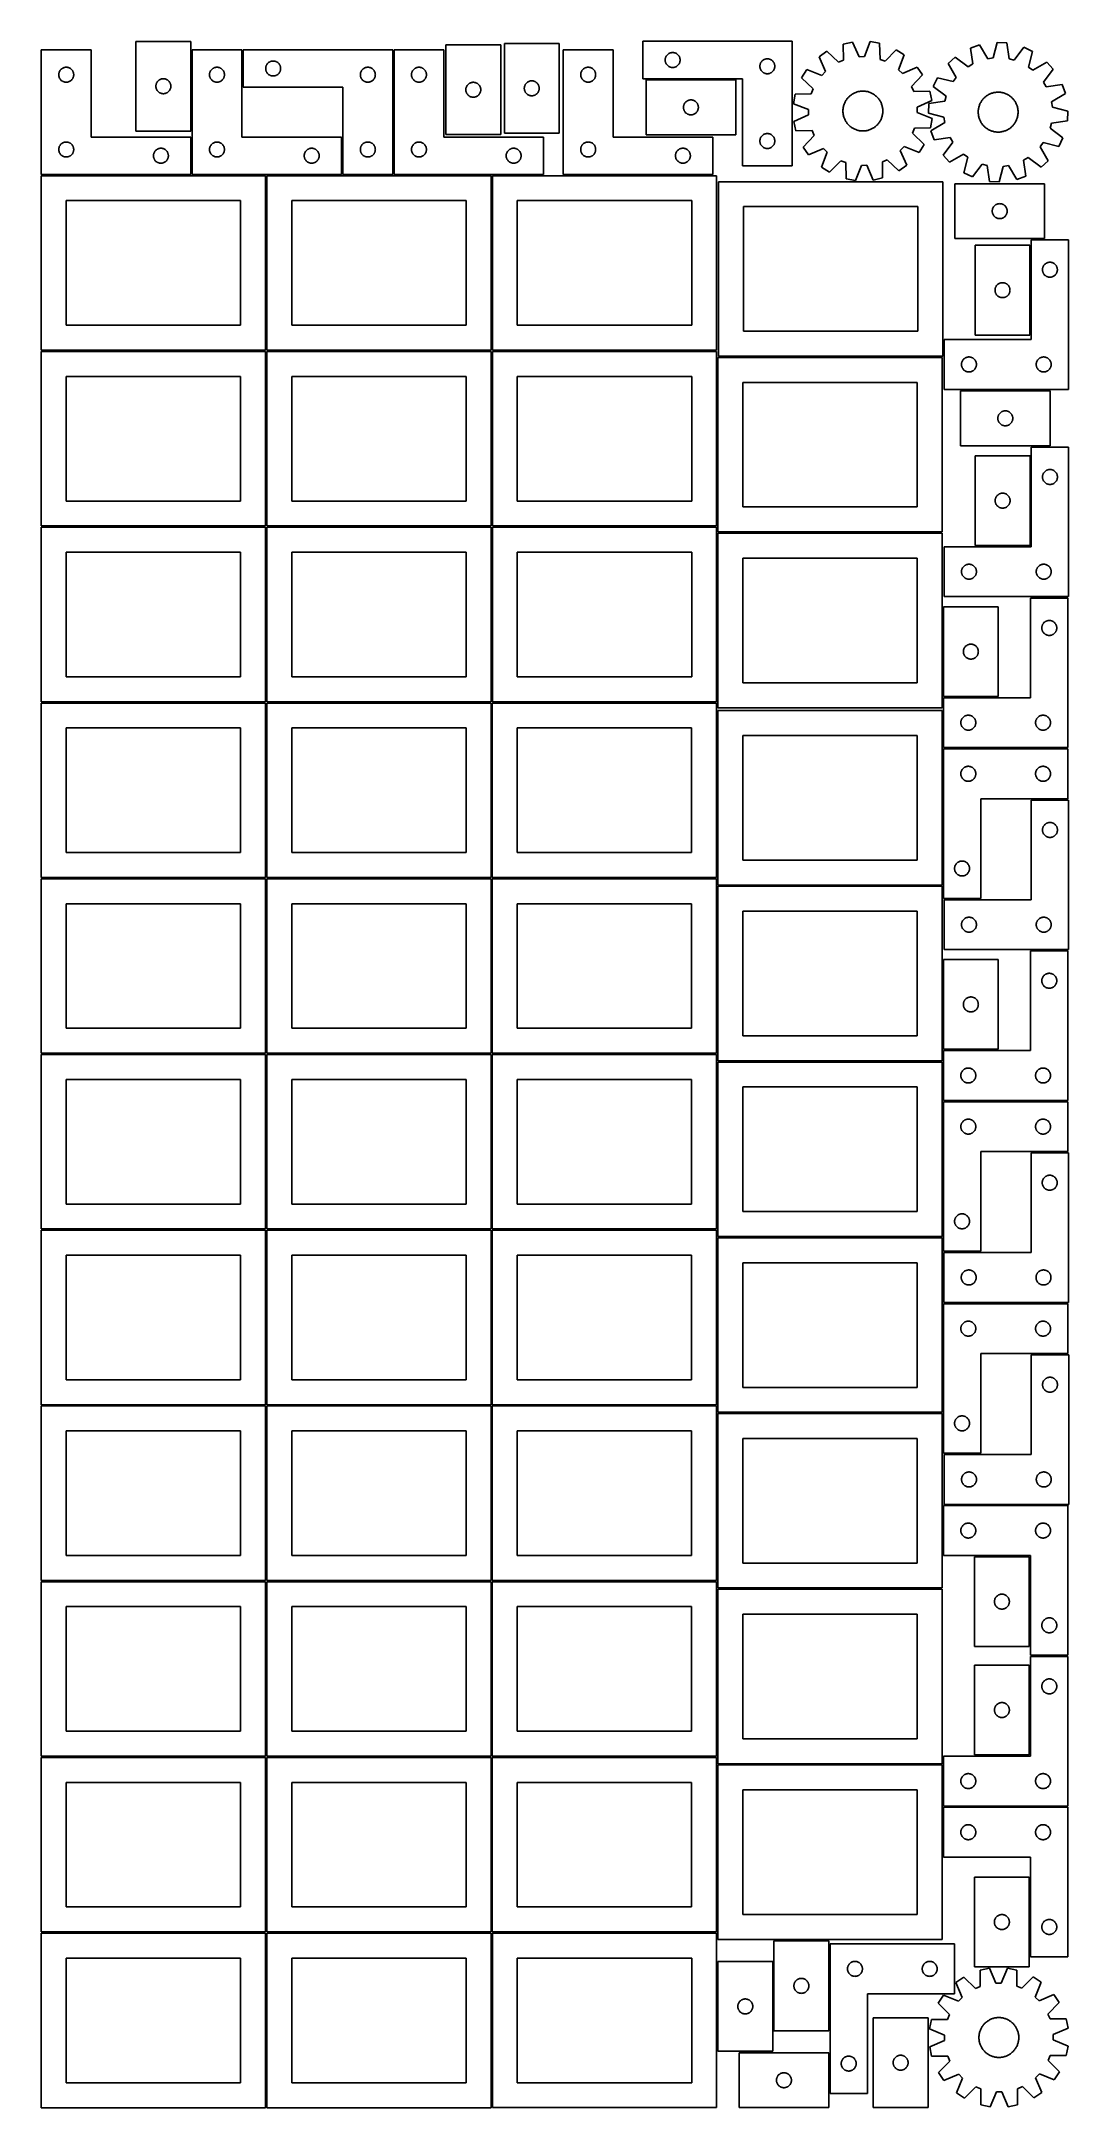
# Model space of a CAD drawing. Header units: millimetres. Extents: x 7 to 1243, y 7 to 2493.
import ezdxf

# ---------------------------------------------------------------- set-up
doc = ezdxf.new("R2010")
doc.units = ezdxf.units.MM
doc.layers.add('COMMON', color=5, linetype='CONTINUOUS', true_color=0x0000ff)
doc.layers.add('CUT', color=7, linetype='CONTINUOUS', true_color=0x000000)

msp = doc.modelspace()

# ---------------------------------------------------------------- linework, layer by layer
at = {"layer": 'COMMON'}
for p, q in [((277.291899, 1697.062902), (277.291899, 1487.062902)), ((548.7919, 1697.062902), (548.7919, 1487.062902)), ((820.291901, 1687.979711), (820.291901, 1487.062902)), ((6.541899, 1486.312901), (276.541899, 1486.312901)), ((277.291899, 1485.562901), (277.291899, 1275.562901)), ((278.0419, 1486.312901), (548.0419, 1486.312901)), ((548.7919, 1485.562901), (548.7919, 1275.562901)), ((549.541901, 1486.312901), (819.541901, 1486.312901)), ((820.291901, 1476.47971), (820.291901, 1275.562901)), ((821.041902, 1477.22971), (1091.041902, 1477.22971)), ((6.541899, 1274.8129), (276.541899, 1274.8129)), ((277.291899, 1274.0629), (277.291899, 1064.0629)), ((278.0419, 1274.8129), (548.0419, 1274.8129)), ((548.7919, 1274.0629), (548.7919, 1064.0629)), ((549.541901, 1274.8129), (819.541901, 1274.8129)), ((820.291901, 1264.979709), (820.291901, 1064.0629)), ((821.041902, 1265.729709), (1091.041902, 1265.729709)), ((6.541899, 1063.312899), (276.541899, 1063.312899)), ((277.291899, 1062.562899), (277.291899, 852.562899)), ((278.0419, 1063.312899), (548.0419, 1063.312899)), ((548.7919, 1062.562899), (548.7919, 852.562899)), ((549.541901, 1063.312899), (819.541901, 1063.312899)), ((820.291901, 1053.479708), (820.291901, 852.562899)), ((821.041902, 1054.229708), (1091.041902, 1054.229708)), ((6.541899, 851.812898), (276.541899, 851.812898)), ((277.291899, 851.062898), (277.291899, 641.062898)), ((278.0419, 851.812898), (548.0419, 851.812898)), ((548.7919, 851.062898), (548.7919, 641.062898)), ((549.541901, 851.812898), (819.541901, 851.812898)), ((820.291901, 841.979707), (820.291901, 641.062898)), ((821.041902, 842.729707), (1091.041902, 842.729707)), ((276.541899, 640.312898), (6.541899, 640.312898)), ((277.291899, 639.562897), (277.291899, 429.562897)), ((548.0419, 640.312898), (278.0419, 640.312898)), ((548.7919, 639.562897), (548.7919, 429.562897)), ((819.541901, 640.312898), (549.541901, 640.312898)), ((820.291902, 429.562897), (820.291902, 630.479706)), ((821.041902, 631.229706), (1091.041902, 631.229706)), ((6.541899, 428.812896), (276.520965, 428.812896)), ((277.270965, 428.062896), (277.270965, 218.062896)), ((278.0419, 428.812896), (548.020966, 428.812896)), ((548.770966, 428.062896), (548.770966, 218.062896)), ((549.541901, 428.812896), (819.520967, 428.812896)), ((1091.041902, 419.729706), (821.07547, 419.729706))]:
    msp.add_line(p, q, dxfattribs=at)
at = {"layer": 'CUT'}
for p, q in [((120.460901, 2493.443877), (120.460901, 2385.443877)), ((186.460901, 2493.443877), (120.460901, 2493.443877)), ((186.460901, 2385.443877), (186.460901, 2493.443877)), ((493.619775, 2489.171416), (493.619775, 2381.171416)), ((559.619775, 2489.171416), (493.619775, 2489.171416)), ((559.619775, 2381.171416), (559.619775, 2489.171416)), ((564.015466, 2490.903105), (564.015466, 2382.903105)), ((630.015466, 2490.903105), (564.015466, 2490.903105)), ((630.015466, 2382.903105), (630.015466, 2490.903105)), ((910.645992, 2493.460484), (730.645992, 2493.460484)), ((730.645992, 2493.460484), (730.645992, 2448.460484)), ((910.645992, 2343.460484), (910.645992, 2493.460484)), ((983.143155, 2492.647805), (971.881652, 2490.145001)), ((971.881652, 2490.145001), (972.247687, 2470.772123)), ((991.017297, 2474.94356), (983.143155, 2492.647805)), ((1004.521028, 2493.125474), (997.44552, 2475.087192)), ((1015.883081, 2491.128173), (1004.521028, 2493.125474)), ((1016.382718, 2471.758279), (1015.883081, 2491.128173)), ((1136.189149, 2489.203114), (1125.30621, 2485.375961)), ((1146.117225, 2472.563531), (1136.189149, 2489.203114)), ((1157.357714, 2492.225275), (1152.482511, 2473.47228)), ((1168.876827, 2491.596383), (1157.357714, 2492.225275)), ((1171.681481, 2472.424103), (1168.876827, 2491.596383)), ((66.520965, 2483.251496), (6.520965, 2483.251496)), ((6.520965, 2483.251496), (6.520965, 2333.251496)), ((34.191593, 2461.944829), (34.765152, 2462.078564)), ((34.765152, 2462.078564), (35.346229, 2462.1745)), ((35.346229, 2462.1745), (35.932336, 2462.232227)), ((35.932336, 2462.232227), (36.520965, 2462.251496)), ((36.520965, 2462.251496), (37.109593, 2462.232227)), ((37.109593, 2462.232227), (37.6957, 2462.1745)), ((37.6957, 2462.1745), (38.276778, 2462.078564)), ((38.276778, 2462.078564), (38.850336, 2461.944829)), ((66.520965, 2378.251496), (66.520965, 2483.251496)), ((248.041961, 2483.251496), (188.041961, 2483.251496)), ((188.041961, 2483.251496), (188.041961, 2333.251496)), ((215.712589, 2461.944829), (216.286148, 2462.078564)), ((216.286148, 2462.078564), (216.867225, 2462.1745)), ((216.867225, 2462.1745), (217.453333, 2462.232227)), ((217.453333, 2462.232227), (218.041961, 2462.251496)), ((218.041961, 2462.251496), (218.630589, 2462.232227)), ((218.630589, 2462.232227), (219.216696, 2462.1745)), ((219.216696, 2462.1745), (219.797774, 2462.078564)), ((219.797774, 2462.078564), (220.371332, 2461.944829)), ((248.041961, 2378.251496), (248.041961, 2483.251496)), ((429.680752, 2483.2515), (249.680752, 2483.2515)), ((249.680752, 2483.2515), (249.680752, 2438.2515)), ((276.757748, 2461.926235), (276.853684, 2462.507313)), ((276.853684, 2462.507313), (276.987419, 2463.080871)), ((276.987419, 2463.080871), (277.15838, 2463.644455)), ((277.15838, 2463.644455), (277.365836, 2464.195651)), ((277.365836, 2464.195651), (277.608897, 2464.732098)), ((277.608897, 2464.732098), (277.886523, 2465.2515)), ((277.886523, 2465.2515), (278.197525, 2465.751632)), ((278.197525, 2465.751632), (278.540572, 2466.230353)), ((278.540572, 2466.230353), (278.914193, 2466.685612)), ((278.914193, 2466.685612), (279.316791, 2467.115461)), ((279.316791, 2467.115461), (279.746639, 2467.518058)), ((279.746639, 2467.518058), (280.201899, 2467.89168)), ((280.201899, 2467.89168), (280.680619, 2468.234726)), ((280.680619, 2468.234726), (281.180752, 2468.545728)), ((281.180752, 2468.545728), (281.700153, 2468.823354)), ((281.700153, 2468.823354), (282.236601, 2469.066416)), ((282.236601, 2469.066416), (282.787796, 2469.273871)), ((282.787796, 2469.273871), (283.35138, 2469.444832)), ((283.35138, 2469.444832), (283.924939, 2469.578567)), ((283.924939, 2469.578567), (284.506016, 2469.674504)), ((284.506016, 2469.674504), (285.092123, 2469.73223)), ((285.092123, 2469.73223), (285.680752, 2469.7515)), ((285.680752, 2469.7515), (286.26938, 2469.73223)), ((286.26938, 2469.73223), (286.855487, 2469.674504)), ((286.855487, 2469.674504), (287.436564, 2469.578567)), ((287.436564, 2469.578567), (288.010123, 2469.444832)), ((288.010123, 2469.444832), (288.573707, 2469.273871)), ((288.573707, 2469.273871), (289.124902, 2469.066416)), ((289.124902, 2469.066416), (289.66135, 2468.823354)), ((289.66135, 2468.823354), (290.180752, 2468.545728)), ((290.180752, 2468.545728), (290.680884, 2468.234726)), ((290.680884, 2468.234726), (291.159604, 2467.89168)), ((291.159604, 2467.89168), (291.614864, 2467.518058)), ((291.614864, 2467.518058), (292.044713, 2467.115461)), ((292.044713, 2467.115461), (292.44731, 2466.685612)), ((292.44731, 2466.685612), (292.820932, 2466.230353)), ((292.820932, 2466.230353), (293.163978, 2465.751632)), ((293.163978, 2465.751632), (293.47498, 2465.2515)), ((293.47498, 2465.2515), (293.752606, 2464.732098)), ((293.752606, 2464.732098), (293.995667, 2464.195651)), ((293.995667, 2464.195651), (294.203123, 2463.644455)), ((294.203123, 2463.644455), (294.374084, 2463.080871)), ((294.374084, 2463.080871), (294.507819, 2462.507313)), ((294.507819, 2462.507313), (294.603755, 2461.926235)), ((397.35138, 2461.944832), (397.924939, 2462.078567)), ((397.924939, 2462.078567), (398.506016, 2462.174504)), ((398.506016, 2462.174504), (399.092123, 2462.23223)), ((399.092123, 2462.23223), (399.680752, 2462.2515)), ((399.680752, 2462.2515), (400.26938, 2462.23223)), ((400.26938, 2462.23223), (400.855487, 2462.174504)), ((400.855487, 2462.174504), (401.436564, 2462.078567)), ((401.436564, 2462.078567), (402.010123, 2461.944832)), ((429.680752, 2333.2515), (429.680752, 2483.2515)), ((491.20169, 2483.251496), (431.20169, 2483.251496)), ((431.20169, 2483.251496), (431.20169, 2333.251496)), ((458.872318, 2461.944829), (459.445877, 2462.078564)), ((459.445877, 2462.078564), (460.026954, 2462.1745)), ((460.026954, 2462.1745), (460.613062, 2462.232227)), ((460.613062, 2462.232227), (461.20169, 2462.251496)), ((461.20169, 2462.251496), (461.790318, 2462.232227)), ((461.790318, 2462.232227), (462.376425, 2462.1745)), ((462.376425, 2462.1745), (462.957503, 2462.078564)), ((462.957503, 2462.078564), (463.531061, 2461.944829)), ((491.20169, 2378.251496), (491.20169, 2483.251496)), ((694.973357, 2483.313264), (634.973357, 2483.313264)), ((634.973357, 2483.313264), (634.973357, 2333.313264)), ((662.643986, 2462.006596), (663.217544, 2462.140331)), ((663.217544, 2462.140331), (663.798621, 2462.236268)), ((663.798621, 2462.236268), (664.384729, 2462.293994)), ((664.384729, 2462.293994), (664.973357, 2462.313264)), ((664.973357, 2462.313264), (665.561985, 2462.293994)), ((665.561985, 2462.293994), (666.148093, 2462.236268)), ((666.148093, 2462.236268), (666.72917, 2462.140331)), ((666.72917, 2462.140331), (667.302729, 2462.006596)), ((694.973357, 2378.313264), (694.973357, 2483.313264)), ((757.645992, 2470.960484), (757.665262, 2471.549112)), ((757.665262, 2470.371856), (757.645992, 2470.960484)), ((757.665262, 2471.549112), (757.722988, 2472.13522)), ((757.722988, 2469.785748), (757.665262, 2470.371856)), ((757.722988, 2472.13522), (757.818925, 2472.716297)), ((757.818925, 2469.204671), (757.722988, 2469.785748)), ((757.818925, 2472.716297), (757.95266, 2473.289856)), ((757.95266, 2468.631113), (757.818925, 2469.204671)), ((757.95266, 2473.289856), (758.123621, 2473.853439)), ((758.123621, 2468.067529), (757.95266, 2468.631113)), ((758.123621, 2473.853439), (758.331076, 2474.404635)), ((758.331076, 2467.516333), (758.123621, 2468.067529)), ((758.331076, 2474.404635), (758.574137, 2474.941082)), ((758.574137, 2466.979886), (758.331076, 2467.516333)), ((758.574137, 2474.941082), (758.851763, 2475.460484)), ((758.851763, 2466.460484), (758.574137, 2466.979886)), ((758.851763, 2475.460484), (759.162766, 2475.960616)), ((759.162766, 2465.960352), (758.851763, 2466.460484)), ((759.162766, 2475.960616), (759.505812, 2476.439337)), ((759.505812, 2465.481631), (759.162766, 2465.960352)), ((759.505812, 2476.439337), (759.879434, 2476.894596)), ((759.879434, 2465.026372), (759.505812, 2465.481631)), ((759.879434, 2476.894596), (760.282031, 2477.324445)), ((760.282031, 2464.596523), (759.879434, 2465.026372)), ((760.282031, 2477.324445), (760.71188, 2477.727042)), ((760.71188, 2464.193926), (760.282031, 2464.596523)), ((760.71188, 2477.727042), (761.167139, 2478.100664)), ((761.167139, 2463.820304), (760.71188, 2464.193926)), ((761.167139, 2478.100664), (761.64586, 2478.443711)), ((761.64586, 2463.477258), (761.167139, 2463.820304)), ((761.64586, 2478.443711), (762.145992, 2478.754713)), ((762.145992, 2463.166255), (761.64586, 2463.477258)), ((762.145992, 2478.754713), (762.665394, 2479.032339)), ((762.665394, 2462.888629), (762.145992, 2463.166255)), ((762.665394, 2479.032339), (763.201841, 2479.2754)), ((763.201841, 2462.645568), (762.665394, 2462.888629)), ((763.201841, 2479.2754), (763.753037, 2479.482855)), ((763.753037, 2462.438113), (763.201841, 2462.645568)), ((763.753037, 2479.482855), (764.316621, 2479.653817)), ((764.316621, 2462.267152), (763.753037, 2462.438113)), ((764.316621, 2479.653817), (764.890179, 2479.787552)), ((764.890179, 2462.133417), (764.316621, 2462.267152)), ((764.890179, 2479.787552), (765.471256, 2479.883488)), ((765.471256, 2462.03748), (764.890179, 2462.133417)), ((765.471256, 2479.883488), (766.057364, 2479.941214)), ((766.057364, 2479.941214), (766.645992, 2479.960484)), ((766.645992, 2479.960484), (767.23462, 2479.941214)), ((767.23462, 2479.941214), (767.820728, 2479.883488)), ((767.820728, 2479.883488), (768.401805, 2479.787552)), ((768.401805, 2462.133417), (767.820728, 2462.03748)), ((768.401805, 2479.787552), (768.975363, 2479.653817)), ((768.975363, 2462.267152), (768.401805, 2462.133417)), ((768.975363, 2479.653817), (769.538947, 2479.482855)), ((769.538947, 2462.438113), (768.975363, 2462.267152)), ((769.538947, 2479.482855), (770.090143, 2479.2754)), ((770.090143, 2462.645568), (769.538947, 2462.438113)), ((770.090143, 2479.2754), (770.62659, 2479.032339)), ((770.62659, 2462.888629), (770.090143, 2462.645568)), ((770.62659, 2479.032339), (771.145992, 2478.754713)), ((771.145992, 2463.166255), (770.62659, 2462.888629)), ((771.145992, 2478.754713), (771.646124, 2478.443711)), ((771.646124, 2463.477258), (771.145992, 2463.166255)), ((771.646124, 2478.443711), (772.124845, 2478.100664)), ((772.124845, 2463.820304), (771.646124, 2463.477258)), ((772.124845, 2478.100664), (772.580104, 2477.727042)), ((772.580104, 2464.193926), (772.124845, 2463.820304)), ((772.580104, 2477.727042), (773.009953, 2477.324445)), ((773.009953, 2464.596523), (772.580104, 2464.193926)), ((773.009953, 2477.324445), (773.41255, 2476.894596)), ((773.41255, 2465.026372), (773.009953, 2464.596523)), ((773.41255, 2476.894596), (773.786172, 2476.439337)), ((773.786172, 2465.481631), (773.41255, 2465.026372)), ((773.786172, 2476.439337), (774.129219, 2475.960616)), ((774.129219, 2465.960352), (773.786172, 2465.481631)), ((774.129219, 2475.960616), (774.440221, 2475.460484)), ((774.440221, 2466.460484), (774.129219, 2465.960352)), ((774.440221, 2475.460484), (774.717847, 2474.941082)), ((774.717847, 2466.979886), (774.440221, 2466.460484)), ((774.717847, 2474.941082), (774.960908, 2474.404635)), ((774.960908, 2467.516333), (774.717847, 2466.979886)), ((774.960908, 2474.404635), (775.168363, 2473.853439)), ((775.168363, 2468.067529), (774.960908, 2467.516333)), ((775.168363, 2473.853439), (775.339325, 2473.289856)), ((775.339325, 2468.631113), (775.168363, 2468.067529)), ((775.339325, 2473.289856), (775.47306, 2472.716297)), ((775.47306, 2469.204671), (775.339325, 2468.631113)), ((775.47306, 2472.716297), (775.568996, 2472.13522)), ((775.568996, 2469.785748), (775.47306, 2469.204671)), ((775.568996, 2472.13522), (775.626722, 2471.549112)), ((775.626722, 2470.371856), (775.568996, 2469.785748)), ((775.626722, 2471.549112), (775.645992, 2470.960484)), ((775.645992, 2470.960484), (775.626722, 2470.371856)), ((871.645992, 2463.460484), (871.665262, 2464.049112)), ((871.665262, 2462.871856), (871.645992, 2463.460484)), ((871.665262, 2464.049112), (871.722988, 2464.63522)), ((871.722988, 2462.285748), (871.665262, 2462.871856)), ((871.722988, 2464.63522), (871.818925, 2465.216297)), ((871.818925, 2461.704671), (871.722988, 2462.285748)), ((871.818925, 2465.216297), (871.95266, 2465.789856)), ((871.95266, 2465.789856), (872.123621, 2466.353439)), ((872.123621, 2466.353439), (872.331076, 2466.904635)), ((872.331076, 2466.904635), (872.574137, 2467.441082)), ((872.574137, 2467.441082), (872.851763, 2467.960484)), ((872.851763, 2467.960484), (873.162766, 2468.460616)), ((873.162766, 2468.460616), (873.505812, 2468.939337)), ((873.505812, 2468.939337), (873.879434, 2469.394596)), ((873.879434, 2469.394596), (874.282031, 2469.824445)), ((874.282031, 2469.824445), (874.71188, 2470.227042)), ((874.71188, 2470.227042), (875.167139, 2470.600664)), ((875.167139, 2470.600664), (875.64586, 2470.943711)), ((875.64586, 2470.943711), (876.145992, 2471.254713)), ((876.145992, 2471.254713), (876.665394, 2471.532339)), ((876.665394, 2471.532339), (877.201841, 2471.7754)), ((877.201841, 2471.7754), (877.753037, 2471.982855)), ((877.753037, 2471.982855), (878.316621, 2472.153817)), ((878.316621, 2472.153817), (878.890179, 2472.287552)), ((878.890179, 2472.287552), (879.471256, 2472.383488)), ((879.471256, 2472.383488), (880.057364, 2472.441214)), ((880.057364, 2472.441214), (880.645992, 2472.460484)), ((880.645992, 2472.460484), (881.23462, 2472.441214)), ((881.23462, 2472.441214), (881.820728, 2472.383488)), ((881.820728, 2472.383488), (882.401805, 2472.287552)), ((882.401805, 2472.287552), (882.975363, 2472.153817)), ((882.975363, 2472.153817), (883.538947, 2471.982855)), ((883.538947, 2471.982855), (884.090143, 2471.7754)), ((884.090143, 2471.7754), (884.62659, 2471.532339)), ((884.62659, 2471.532339), (885.145992, 2471.254713)), ((885.145992, 2471.254713), (885.646124, 2470.943711)), ((885.646124, 2470.943711), (886.124845, 2470.600664)), ((886.124845, 2470.600664), (886.580104, 2470.227042)), ((886.580104, 2470.227042), (887.009953, 2469.824445)), ((887.009953, 2469.824445), (887.41255, 2469.394596)), ((887.41255, 2469.394596), (887.786172, 2468.939337)), ((887.786172, 2468.939337), (888.129219, 2468.460616)), ((888.129219, 2468.460616), (888.440221, 2467.960484)), ((888.440221, 2467.960484), (888.717847, 2467.441082)), ((888.717847, 2467.441082), (888.960908, 2466.904635)), ((888.960908, 2466.904635), (889.168363, 2466.353439)), ((889.168363, 2466.353439), (889.339325, 2465.789856)), ((889.339325, 2465.789856), (889.47306, 2465.216297)), ((889.47306, 2465.216297), (889.568996, 2464.63522)), ((889.568996, 2462.285748), (889.47306, 2461.704671)), ((889.568996, 2464.63522), (889.626722, 2464.049112)), ((889.626722, 2462.871856), (889.568996, 2462.285748)), ((889.626722, 2464.049112), (889.645992, 2463.460484)), ((889.645992, 2463.460484), (889.626722, 2462.871856)), ((952.313869, 2481.522735), (942.867379, 2474.900855)), ((942.867379, 2474.900855), (950.619231, 2457.142725)), ((966.363749, 2468.179449), (952.313869, 2481.522735)), ((972.247687, 2470.772123), (966.363749, 2468.179449)), ((997.44552, 2475.087192), (991.017297, 2474.94356)), ((1022.376588, 2469.431004), (1016.382718, 2471.758279)), ((1035.816456, 2483.388524), (1022.376588, 2469.431004)), ((1045.54929, 2477.195189), (1035.816456, 2483.388524)), ((1038.598357, 2459.108538), (1045.54929, 2477.195189)), ((1061.003492, 2462.416513), (1043.245361, 2454.664661)), ((1067.625372, 2452.970023), (1061.003492, 2462.416513)), ((1106.905537, 2474.482989), (1098.3156, 2466.782439)), ((1098.3156, 2466.782439), (1108.128681, 2450.07478)), ((1122.445576, 2462.909329), (1106.905537, 2474.482989)), ((1127.97857, 2466.184793), (1122.445576, 2462.909329)), ((1125.30621, 2485.375961), (1127.97857, 2466.184793)), ((1152.482511, 2473.47228), (1146.117225, 2472.563531)), ((1177.910001, 2470.827789), (1171.681481, 2472.424103)), ((1189.590562, 2486.287637), (1177.910001, 2470.827789)), ((1199.992168, 2481.298443), (1189.590562, 2486.287637)), ((1195.246416, 2462.512271), (1199.992168, 2481.298443)), ((1200.389936, 2458.653917), (1195.246416, 2462.512271)), ((1217.097595, 2468.466998), (1200.389936, 2458.653917)), ((1224.798144, 2459.877061), (1217.097595, 2468.466998)), ((27.520965, 2453.251496), (27.540234, 2453.840124)), ((27.540234, 2452.662868), (27.520965, 2453.251496)), ((27.540234, 2453.840124), (27.597961, 2454.426232)), ((27.597961, 2452.07676), (27.540234, 2452.662868)), ((27.597961, 2454.426232), (27.693897, 2455.007309)), ((27.693897, 2451.495683), (27.597961, 2452.07676)), ((27.693897, 2455.007309), (27.827632, 2455.580868)), ((27.827632, 2450.922125), (27.693897, 2451.495683)), ((27.827632, 2455.580868), (27.998593, 2456.144451)), ((27.998593, 2450.358541), (27.827632, 2450.922125)), ((27.998593, 2456.144451), (28.206049, 2456.695647)), ((28.206049, 2449.807345), (27.998593, 2450.358541)), ((28.206049, 2456.695647), (28.44911, 2457.232094)), ((28.44911, 2449.270898), (28.206049, 2449.807345)), ((28.44911, 2457.232094), (28.726736, 2457.751496)), ((28.726736, 2448.751496), (28.44911, 2449.270898)), ((28.726736, 2457.751496), (29.037738, 2458.251628)), ((29.037738, 2448.251364), (28.726736, 2448.751496)), ((29.037738, 2458.251628), (29.380785, 2458.730349)), ((29.380785, 2447.772643), (29.037738, 2448.251364)), ((29.380785, 2458.730349), (29.754406, 2459.185609)), ((29.754406, 2447.317384), (29.380785, 2447.772643)), ((29.754406, 2459.185609), (30.157004, 2459.615457)), ((30.157004, 2446.887535), (29.754406, 2447.317384)), ((30.157004, 2459.615457), (30.586852, 2460.018054)), ((30.586852, 2446.484938), (30.157004, 2446.887535)), ((30.586852, 2460.018054), (31.042112, 2460.391676)), ((31.042112, 2446.111316), (30.586852, 2446.484938)), ((31.042112, 2460.391676), (31.520833, 2460.734723)), ((31.520833, 2445.76827), (31.042112, 2446.111316)), ((31.520833, 2460.734723), (32.020965, 2461.045725)), ((32.020965, 2445.457268), (31.520833, 2445.76827)), ((32.020965, 2461.045725), (32.540366, 2461.323351)), ((32.540366, 2445.179642), (32.020965, 2445.457268)), ((32.540366, 2461.323351), (33.076814, 2461.566412)), ((33.076814, 2444.93658), (32.540366, 2445.179642)), ((33.076814, 2461.566412), (33.628009, 2461.773867)), ((33.628009, 2444.729125), (33.076814, 2444.93658)), ((33.628009, 2461.773867), (34.191593, 2461.944829)), ((34.191593, 2444.558164), (33.628009, 2444.729125)), ((34.765152, 2444.424429), (34.191593, 2444.558164)), ((35.346229, 2444.328492), (34.765152, 2444.424429)), ((35.932336, 2444.270766), (35.346229, 2444.328492)), ((36.520965, 2444.251496), (35.932336, 2444.270766)), ((37.109593, 2444.270766), (36.520965, 2444.251496)), ((37.6957, 2444.328492), (37.109593, 2444.270766)), ((38.276778, 2444.424429), (37.6957, 2444.328492)), ((38.850336, 2444.558164), (38.276778, 2444.424429)), ((38.850336, 2461.944829), (39.41392, 2461.773867)), ((39.41392, 2444.729125), (38.850336, 2444.558164)), ((39.41392, 2461.773867), (39.965116, 2461.566412)), ((39.965116, 2444.93658), (39.41392, 2444.729125)), ((39.965116, 2461.566412), (40.501563, 2461.323351)), ((40.501563, 2445.179642), (39.965116, 2444.93658)), ((40.501563, 2461.323351), (41.020965, 2461.045725)), ((41.020965, 2445.457268), (40.501563, 2445.179642)), ((41.020965, 2461.045725), (41.521097, 2460.734723)), ((41.521097, 2445.76827), (41.020965, 2445.457268)), ((41.521097, 2460.734723), (41.999817, 2460.391676)), ((41.999817, 2446.111316), (41.521097, 2445.76827)), ((41.999817, 2460.391676), (42.455077, 2460.018054)), ((42.455077, 2446.484938), (41.999817, 2446.111316)), ((42.455077, 2460.018054), (42.884926, 2459.615457)), ((42.884926, 2446.887535), (42.455077, 2446.484938)), ((42.884926, 2459.615457), (43.287523, 2459.185609)), ((43.287523, 2447.317384), (42.884926, 2446.887535)), ((43.287523, 2459.185609), (43.661145, 2458.730349)), ((43.661145, 2447.772643), (43.287523, 2447.317384)), ((43.661145, 2458.730349), (44.004191, 2458.251628)), ((44.004191, 2448.251364), (43.661145, 2447.772643)), ((44.004191, 2458.251628), (44.315193, 2457.751496)), ((44.315193, 2448.751496), (44.004191, 2448.251364)), ((44.315193, 2457.751496), (44.592819, 2457.232094)), ((44.592819, 2449.270898), (44.315193, 2448.751496)), ((44.592819, 2457.232094), (44.83588, 2456.695647)), ((44.83588, 2449.807345), (44.592819, 2449.270898)), ((44.83588, 2456.695647), (45.043336, 2456.144451)), ((45.043336, 2450.358541), (44.83588, 2449.807345)), ((45.043336, 2456.144451), (45.214297, 2455.580868)), ((45.214297, 2450.922125), (45.043336, 2450.358541)), ((45.214297, 2455.580868), (45.348032, 2455.007309)), ((45.348032, 2451.495683), (45.214297, 2450.922125)), ((45.348032, 2455.007309), (45.443968, 2454.426232)), ((45.443968, 2452.07676), (45.348032, 2451.495683)), ((45.443968, 2454.426232), (45.501695, 2453.840124)), ((45.501695, 2452.662868), (45.443968, 2452.07676)), ((45.501695, 2453.840124), (45.520965, 2453.251496)), ((45.520965, 2453.251496), (45.501695, 2452.662868)), ((144.460901, 2439.443877), (144.48017, 2440.032505)), ((144.48017, 2438.855249), (144.460901, 2439.443877)), ((144.48017, 2440.032505), (144.537897, 2440.618613)), ((144.537897, 2438.269141), (144.48017, 2438.855249)), ((144.537897, 2440.618613), (144.633833, 2441.19969)), ((144.633833, 2437.688064), (144.537897, 2438.269141)), ((144.633833, 2441.19969), (144.767568, 2441.773248)), ((144.767568, 2437.114505), (144.633833, 2437.688064)), ((144.767568, 2441.773248), (144.938529, 2442.336832)), ((144.938529, 2442.336832), (145.145985, 2442.888028)), ((145.145985, 2442.888028), (145.389046, 2443.424475)), ((145.389046, 2443.424475), (145.666672, 2443.943877)), ((145.666672, 2443.943877), (145.977674, 2444.444009)), ((145.977674, 2444.444009), (146.320721, 2444.92273)), ((146.320721, 2444.92273), (146.694342, 2445.377989)), ((146.694342, 2445.377989), (147.09694, 2445.807838)), ((147.09694, 2445.807838), (147.526788, 2446.210435)), ((147.526788, 2446.210435), (147.982048, 2446.584057)), ((147.982048, 2446.584057), (148.460769, 2446.927103)), ((148.460769, 2446.927103), (148.960901, 2447.238106)), ((148.960901, 2447.238106), (149.480302, 2447.515732)), ((149.480302, 2447.515732), (150.01675, 2447.758793)), ((150.01675, 2447.758793), (150.567945, 2447.966248)), ((150.567945, 2447.966248), (151.131529, 2448.137209)), ((151.131529, 2448.137209), (151.705088, 2448.270944)), ((151.705088, 2448.270944), (152.286165, 2448.366881)), ((152.286165, 2448.366881), (152.872272, 2448.424607)), ((152.872272, 2448.424607), (153.460901, 2448.443877)), ((153.460901, 2448.443877), (154.049529, 2448.424607)), ((154.049529, 2448.424607), (154.635636, 2448.366881)), ((154.635636, 2448.366881), (155.216714, 2448.270944)), ((155.216714, 2448.270944), (155.790272, 2448.137209)), ((155.790272, 2448.137209), (156.353856, 2447.966248)), ((156.353856, 2447.966248), (156.905052, 2447.758793)), ((156.905052, 2447.758793), (157.441499, 2447.515732)), ((157.441499, 2447.515732), (157.960901, 2447.238106)), ((157.960901, 2447.238106), (158.461033, 2446.927103)), ((158.461033, 2446.927103), (158.939754, 2446.584057)), ((158.939754, 2446.584057), (159.395013, 2446.210435)), ((159.395013, 2446.210435), (159.824862, 2445.807838)), ((159.824862, 2445.807838), (160.227459, 2445.377989)), ((160.227459, 2445.377989), (160.601081, 2444.92273)), ((160.601081, 2444.92273), (160.944127, 2444.444009)), ((160.944127, 2444.444009), (161.255129, 2443.943877)), ((161.255129, 2443.943877), (161.532755, 2443.424475)), ((161.532755, 2443.424475), (161.775816, 2442.888028)), ((161.775816, 2442.888028), (161.983272, 2442.336832)), ((161.983272, 2442.336832), (162.154233, 2441.773248)), ((162.154233, 2441.773248), (162.287968, 2441.19969)), ((162.287968, 2437.688064), (162.154233, 2437.114505)), ((162.287968, 2441.19969), (162.383904, 2440.618613)), ((162.383904, 2438.269141), (162.287968, 2437.688064)), ((162.383904, 2440.618613), (162.441631, 2440.032505)), ((162.441631, 2438.855249), (162.383904, 2438.269141)), ((162.441631, 2440.032505), (162.460901, 2439.443877)), ((162.460901, 2439.443877), (162.441631, 2438.855249)), ((209.041961, 2453.251496), (209.06123, 2453.840124)), ((209.06123, 2452.662868), (209.041961, 2453.251496)), ((209.06123, 2453.840124), (209.118957, 2454.426232)), ((209.118957, 2452.07676), (209.06123, 2452.662868)), ((209.118957, 2454.426232), (209.214893, 2455.007309)), ((209.214893, 2451.495683), (209.118957, 2452.07676)), ((209.214893, 2455.007309), (209.348628, 2455.580868)), ((209.348628, 2450.922125), (209.214893, 2451.495683)), ((209.348628, 2455.580868), (209.51959, 2456.144451)), ((209.51959, 2450.358541), (209.348628, 2450.922125)), ((209.51959, 2456.144451), (209.727045, 2456.695647)), ((209.727045, 2449.807345), (209.51959, 2450.358541)), ((209.727045, 2456.695647), (209.970106, 2457.232094)), ((209.970106, 2449.270898), (209.727045, 2449.807345)), ((209.970106, 2457.232094), (210.247732, 2457.751496)), ((210.247732, 2448.751496), (209.970106, 2449.270898)), ((210.247732, 2457.751496), (210.558734, 2458.251628)), ((210.558734, 2448.251364), (210.247732, 2448.751496)), ((210.558734, 2458.251628), (210.901781, 2458.730349)), ((210.901781, 2447.772643), (210.558734, 2448.251364)), ((210.901781, 2458.730349), (211.275402, 2459.185609)), ((211.275402, 2447.317384), (210.901781, 2447.772643)), ((211.275402, 2459.185609), (211.678, 2459.615457)), ((211.678, 2446.887535), (211.275402, 2447.317384)), ((211.678, 2459.615457), (212.107848, 2460.018054)), ((212.107848, 2446.484938), (211.678, 2446.887535)), ((212.107848, 2460.018054), (212.563108, 2460.391676)), ((212.563108, 2446.111316), (212.107848, 2446.484938)), ((212.563108, 2460.391676), (213.041829, 2460.734723)), ((213.041829, 2445.76827), (212.563108, 2446.111316)), ((213.041829, 2460.734723), (213.541961, 2461.045725)), ((213.541961, 2445.457268), (213.041829, 2445.76827)), ((213.541961, 2461.045725), (214.061363, 2461.323351)), ((214.061363, 2445.179642), (213.541961, 2445.457268)), ((214.061363, 2461.323351), (214.59781, 2461.566412)), ((214.59781, 2444.93658), (214.061363, 2445.179642)), ((214.59781, 2461.566412), (215.149006, 2461.773867)), ((215.149006, 2444.729125), (214.59781, 2444.93658)), ((215.149006, 2461.773867), (215.712589, 2461.944829)), ((215.712589, 2444.558164), (215.149006, 2444.729125)), ((216.286148, 2444.424429), (215.712589, 2444.558164)), ((216.867225, 2444.328492), (216.286148, 2444.424429)), ((217.453333, 2444.270766), (216.867225, 2444.328492)), ((218.041961, 2444.251496), (217.453333, 2444.270766)), ((218.630589, 2444.270766), (218.041961, 2444.251496)), ((219.216696, 2444.328492), (218.630589, 2444.270766)), ((219.797774, 2444.424429), (219.216696, 2444.328492)), ((220.371332, 2444.558164), (219.797774, 2444.424429)), ((220.371332, 2461.944829), (220.934916, 2461.773867)), ((220.934916, 2444.729125), (220.371332, 2444.558164)), ((220.934916, 2461.773867), (221.486112, 2461.566412)), ((221.486112, 2444.93658), (220.934916, 2444.729125)), ((221.486112, 2461.566412), (222.022559, 2461.323351)), ((222.022559, 2445.179642), (221.486112, 2444.93658)), ((222.022559, 2461.323351), (222.541961, 2461.045725)), ((222.541961, 2445.457268), (222.022559, 2445.179642)), ((222.541961, 2461.045725), (223.042093, 2460.734723)), ((223.042093, 2445.76827), (222.541961, 2445.457268)), ((223.042093, 2460.734723), (223.520814, 2460.391676)), ((223.520814, 2446.111316), (223.042093, 2445.76827)), ((223.520814, 2460.391676), (223.976073, 2460.018054)), ((223.976073, 2446.484938), (223.520814, 2446.111316)), ((223.976073, 2460.018054), (224.405922, 2459.615457)), ((224.405922, 2446.887535), (223.976073, 2446.484938)), ((224.405922, 2459.615457), (224.808519, 2459.185609)), ((224.808519, 2447.317384), (224.405922, 2446.887535)), ((224.808519, 2459.185609), (225.182141, 2458.730349)), ((225.182141, 2447.772643), (224.808519, 2447.317384)), ((225.182141, 2458.730349), (225.525187, 2458.251628)), ((225.525187, 2448.251364), (225.182141, 2447.772643)), ((225.525187, 2458.251628), (225.836189, 2457.751496)), ((225.836189, 2448.751496), (225.525187, 2448.251364)), ((225.836189, 2457.751496), (226.113815, 2457.232094)), ((226.113815, 2449.270898), (225.836189, 2448.751496)), ((226.113815, 2457.232094), (226.356877, 2456.695647)), ((226.356877, 2449.807345), (226.113815, 2449.270898)), ((226.356877, 2456.695647), (226.564332, 2456.144451)), ((226.564332, 2450.358541), (226.356877, 2449.807345)), ((226.564332, 2456.144451), (226.735293, 2455.580868)), ((226.735293, 2450.922125), (226.564332, 2450.358541)), ((226.735293, 2455.580868), (226.869028, 2455.007309)), ((226.869028, 2451.495683), (226.735293, 2450.922125)), ((226.869028, 2455.007309), (226.964964, 2454.426232)), ((226.964964, 2452.07676), (226.869028, 2451.495683)), ((226.964964, 2454.426232), (227.022691, 2453.840124)), ((227.022691, 2452.662868), (226.964964, 2452.07676)), ((227.022691, 2453.840124), (227.041961, 2453.251496)), ((227.041961, 2453.251496), (227.022691, 2452.662868)), ((249.680752, 2438.2515), (369.680752, 2438.2515)), ((276.680752, 2460.7515), (276.700021, 2461.340128)), ((276.700021, 2460.162872), (276.680752, 2460.7515)), ((276.700021, 2461.340128), (276.757748, 2461.926235)), ((276.757748, 2459.576764), (276.700021, 2460.162872)), ((276.853684, 2458.995687), (276.757748, 2459.576764)), ((276.987419, 2458.422128), (276.853684, 2458.995687)), ((277.15838, 2457.858545), (276.987419, 2458.422128)), ((277.365836, 2457.307349), (277.15838, 2457.858545)), ((277.608897, 2456.770902), (277.365836, 2457.307349)), ((277.886523, 2456.2515), (277.608897, 2456.770902)), ((278.197525, 2455.751368), (277.886523, 2456.2515)), ((278.540572, 2455.272647), (278.197525, 2455.751368)), ((278.914193, 2454.817387), (278.540572, 2455.272647)), ((279.316791, 2454.387539), (278.914193, 2454.817387)), ((279.746639, 2453.984941), (279.316791, 2454.387539)), ((280.201899, 2453.61132), (279.746639, 2453.984941)), ((280.680619, 2453.268273), (280.201899, 2453.61132)), ((281.180752, 2452.957271), (280.680619, 2453.268273)), ((281.700153, 2452.679645), (281.180752, 2452.957271)), ((282.236601, 2452.436584), (281.700153, 2452.679645)), ((282.787796, 2452.229129), (282.236601, 2452.436584)), ((283.35138, 2452.058167), (282.787796, 2452.229129)), ((283.924939, 2451.924432), (283.35138, 2452.058167)), ((284.506016, 2451.828496), (283.924939, 2451.924432)), ((285.092123, 2451.770769), (284.506016, 2451.828496)), ((285.680752, 2451.7515), (285.092123, 2451.770769)), ((286.26938, 2451.770769), (285.680752, 2451.7515)), ((286.855487, 2451.828496), (286.26938, 2451.770769)), ((287.436564, 2451.924432), (286.855487, 2451.828496)), ((288.010123, 2452.058167), (287.436564, 2451.924432)), ((288.573707, 2452.229129), (288.010123, 2452.058167)), ((289.124902, 2452.436584), (288.573707, 2452.229129)), ((289.66135, 2452.679645), (289.124902, 2452.436584)), ((290.180752, 2452.957271), (289.66135, 2452.679645)), ((290.680884, 2453.268273), (290.180752, 2452.957271)), ((291.159604, 2453.61132), (290.680884, 2453.268273)), ((291.614864, 2453.984941), (291.159604, 2453.61132)), ((292.044713, 2454.387539), (291.614864, 2453.984941)), ((292.44731, 2454.817387), (292.044713, 2454.387539)), ((292.820932, 2455.272647), (292.44731, 2454.817387)), ((293.163978, 2455.751368), (292.820932, 2455.272647)), ((293.47498, 2456.2515), (293.163978, 2455.751368)), ((293.752606, 2456.770902), (293.47498, 2456.2515)), ((293.995667, 2457.307349), (293.752606, 2456.770902)), ((294.203123, 2457.858545), (293.995667, 2457.307349)), ((294.374084, 2458.422128), (294.203123, 2457.858545)), ((294.507819, 2458.995687), (294.374084, 2458.422128)), ((294.603755, 2459.576764), (294.507819, 2458.995687)), ((294.603755, 2461.926235), (294.661482, 2461.340128)), ((294.661482, 2460.162872), (294.603755, 2459.576764)), ((294.661482, 2461.340128), (294.680752, 2460.7515)), ((294.680752, 2460.7515), (294.661482, 2460.162872)), ((369.680752, 2438.2515), (369.680752, 2333.2515)), ((390.680752, 2453.2515), (390.700021, 2453.840128)), ((390.700021, 2452.662872), (390.680752, 2453.2515)), ((390.700021, 2453.840128), (390.757748, 2454.426235)), ((390.757748, 2452.076764), (390.700021, 2452.662872)), ((390.757748, 2454.426235), (390.853684, 2455.007313)), ((390.853684, 2451.495687), (390.757748, 2452.076764)), ((390.853684, 2455.007313), (390.987419, 2455.580871)), ((390.987419, 2450.922128), (390.853684, 2451.495687)), ((390.987419, 2455.580871), (391.15838, 2456.144455)), ((391.15838, 2450.358545), (390.987419, 2450.922128)), ((391.15838, 2456.144455), (391.365836, 2456.695651)), ((391.365836, 2449.807349), (391.15838, 2450.358545)), ((391.365836, 2456.695651), (391.608897, 2457.232098)), ((391.608897, 2449.270902), (391.365836, 2449.807349)), ((391.608897, 2457.232098), (391.886523, 2457.7515)), ((391.886523, 2448.7515), (391.608897, 2449.270902)), ((391.886523, 2457.7515), (392.197525, 2458.251632)), ((392.197525, 2448.251368), (391.886523, 2448.7515)), ((392.197525, 2458.251632), (392.540572, 2458.730353)), ((392.540572, 2447.772647), (392.197525, 2448.251368)), ((392.540572, 2458.730353), (392.914193, 2459.185612)), ((392.914193, 2447.317387), (392.540572, 2447.772647)), ((392.914193, 2459.185612), (393.316791, 2459.615461)), ((393.316791, 2446.887539), (392.914193, 2447.317387)), ((393.316791, 2459.615461), (393.746639, 2460.018058)), ((393.746639, 2446.484941), (393.316791, 2446.887539)), ((393.746639, 2460.018058), (394.201899, 2460.39168)), ((394.201899, 2446.11132), (393.746639, 2446.484941)), ((394.201899, 2460.39168), (394.680619, 2460.734726)), ((394.680619, 2445.768273), (394.201899, 2446.11132)), ((394.680619, 2460.734726), (395.180752, 2461.045728)), ((395.180752, 2445.457271), (394.680619, 2445.768273)), ((395.180752, 2461.045728), (395.700153, 2461.323354)), ((395.700153, 2445.179645), (395.180752, 2445.457271)), ((395.700153, 2461.323354), (396.236601, 2461.566416)), ((396.236601, 2444.936584), (395.700153, 2445.179645)), ((396.236601, 2461.566416), (396.787796, 2461.773871)), ((396.787796, 2444.729129), (396.236601, 2444.936584)), ((396.787796, 2461.773871), (397.35138, 2461.944832)), ((397.35138, 2444.558167), (396.787796, 2444.729129)), ((397.924939, 2444.424432), (397.35138, 2444.558167)), ((398.506016, 2444.328496), (397.924939, 2444.424432)), ((399.092123, 2444.270769), (398.506016, 2444.328496)), ((399.680752, 2444.2515), (399.092123, 2444.270769)), ((400.26938, 2444.270769), (399.680752, 2444.2515)), ((400.855487, 2444.328496), (400.26938, 2444.270769)), ((401.436564, 2444.424432), (400.855487, 2444.328496)), ((402.010123, 2444.558167), (401.436564, 2444.424432)), ((402.010123, 2461.944832), (402.573707, 2461.773871)), ((402.573707, 2444.729129), (402.010123, 2444.558167)), ((402.573707, 2461.773871), (403.124902, 2461.566416)), ((403.124902, 2444.936584), (402.573707, 2444.729129)), ((403.124902, 2461.566416), (403.66135, 2461.323354)), ((403.66135, 2445.179645), (403.124902, 2444.936584)), ((403.66135, 2461.323354), (404.180752, 2461.045728)), ((404.180752, 2445.457271), (403.66135, 2445.179645)), ((404.180752, 2461.045728), (404.680884, 2460.734726)), ((404.680884, 2445.768273), (404.180752, 2445.457271)), ((404.680884, 2460.734726), (405.159604, 2460.39168)), ((405.159604, 2446.11132), (404.680884, 2445.768273)), ((405.159604, 2460.39168), (405.614864, 2460.018058)), ((405.614864, 2446.484941), (405.159604, 2446.11132)), ((405.614864, 2460.018058), (406.044713, 2459.615461)), ((406.044713, 2446.887539), (405.614864, 2446.484941)), ((406.044713, 2459.615461), (406.44731, 2459.185612)), ((406.44731, 2447.317387), (406.044713, 2446.887539)), ((406.44731, 2459.185612), (406.820932, 2458.730353)), ((406.820932, 2447.772647), (406.44731, 2447.317387)), ((406.820932, 2458.730353), (407.163978, 2458.251632)), ((407.163978, 2448.251368), (406.820932, 2447.772647)), ((407.163978, 2458.251632), (407.47498, 2457.7515)), ((407.47498, 2448.7515), (407.163978, 2448.251368)), ((407.47498, 2457.7515), (407.752606, 2457.232098)), ((407.752606, 2449.270902), (407.47498, 2448.7515)), ((407.752606, 2457.232098), (407.995667, 2456.695651)), ((407.995667, 2449.807349), (407.752606, 2449.270902)), ((407.995667, 2456.695651), (408.203123, 2456.144455)), ((408.203123, 2450.358545), (407.995667, 2449.807349)), ((408.203123, 2456.144455), (408.374084, 2455.580871)), ((408.374084, 2450.922128), (408.203123, 2450.358545)), ((408.374084, 2455.580871), (408.507819, 2455.007313)), ((408.507819, 2451.495687), (408.374084, 2450.922128)), ((408.507819, 2455.007313), (408.603755, 2454.426235)), ((408.603755, 2452.076764), (408.507819, 2451.495687)), ((408.603755, 2454.426235), (408.661482, 2453.840128)), ((408.661482, 2452.662872), (408.603755, 2452.076764)), ((408.661482, 2453.840128), (408.680752, 2453.2515)), ((408.680752, 2453.2515), (408.661482, 2452.662872)), ((452.20169, 2453.251496), (452.220959, 2453.840124)), ((452.220959, 2452.662868), (452.20169, 2453.251496)), ((452.220959, 2453.840124), (452.278686, 2454.426232)), ((452.278686, 2452.07676), (452.220959, 2452.662868)), ((452.278686, 2454.426232), (452.374622, 2455.007309)), ((452.374622, 2451.495683), (452.278686, 2452.07676)), ((452.374622, 2455.007309), (452.508357, 2455.580868)), ((452.508357, 2450.922125), (452.374622, 2451.495683)), ((452.508357, 2455.580868), (452.679319, 2456.144451)), ((452.679319, 2450.358541), (452.508357, 2450.922125)), ((452.679319, 2456.144451), (452.886774, 2456.695647)), ((452.886774, 2449.807345), (452.679319, 2450.358541)), ((452.886774, 2456.695647), (453.129835, 2457.232094)), ((453.129835, 2449.270898), (452.886774, 2449.807345)), ((453.129835, 2457.232094), (453.407461, 2457.751496)), ((453.407461, 2448.751496), (453.129835, 2449.270898)), ((453.407461, 2457.751496), (453.718463, 2458.251628)), ((453.718463, 2448.251364), (453.407461, 2448.751496)), ((453.718463, 2458.251628), (454.06151, 2458.730349)), ((454.06151, 2447.772643), (453.718463, 2448.251364)), ((454.06151, 2458.730349), (454.435131, 2459.185609)), ((454.435131, 2447.317384), (454.06151, 2447.772643)), ((454.435131, 2459.185609), (454.837729, 2459.615457)), ((454.837729, 2446.887535), (454.435131, 2447.317384)), ((454.837729, 2459.615457), (455.267577, 2460.018054)), ((455.267577, 2446.484938), (454.837729, 2446.887535)), ((455.267577, 2460.018054), (455.722837, 2460.391676)), ((455.722837, 2446.111316), (455.267577, 2446.484938)), ((455.722837, 2460.391676), (456.201558, 2460.734723)), ((456.201558, 2445.76827), (455.722837, 2446.111316)), ((456.201558, 2460.734723), (456.70169, 2461.045725)), ((456.70169, 2445.457268), (456.201558, 2445.76827)), ((456.70169, 2461.045725), (457.221092, 2461.323351)), ((457.221092, 2445.179642), (456.70169, 2445.457268)), ((457.221092, 2461.323351), (457.757539, 2461.566412)), ((457.757539, 2444.93658), (457.221092, 2445.179642)), ((457.757539, 2461.566412), (458.308735, 2461.773867)), ((458.308735, 2444.729125), (457.757539, 2444.93658)), ((458.308735, 2461.773867), (458.872318, 2461.944829)), ((458.872318, 2444.558164), (458.308735, 2444.729125)), ((459.445877, 2444.424429), (458.872318, 2444.558164)), ((460.026954, 2444.328492), (459.445877, 2444.424429)), ((460.613062, 2444.270766), (460.026954, 2444.328492)), ((461.20169, 2444.251496), (460.613062, 2444.270766)), ((461.790318, 2444.270766), (461.20169, 2444.251496)), ((462.376425, 2444.328492), (461.790318, 2444.270766)), ((462.957503, 2444.424429), (462.376425, 2444.328492)), ((463.531061, 2444.558164), (462.957503, 2444.424429)), ((463.531061, 2461.944829), (464.094645, 2461.773867)), ((464.094645, 2444.729125), (463.531061, 2444.558164)), ((464.094645, 2461.773867), (464.645841, 2461.566412)), ((464.645841, 2444.93658), (464.094645, 2444.729125)), ((464.645841, 2461.566412), (465.182288, 2461.323351)), ((465.182288, 2445.179642), (464.645841, 2444.93658)), ((465.182288, 2461.323351), (465.70169, 2461.045725)), ((465.70169, 2445.457268), (465.182288, 2445.179642)), ((465.70169, 2461.045725), (466.201822, 2460.734723)), ((466.201822, 2445.76827), (465.70169, 2445.457268)), ((466.201822, 2460.734723), (466.680543, 2460.391676)), ((466.680543, 2446.111316), (466.201822, 2445.76827)), ((466.680543, 2460.391676), (467.135802, 2460.018054)), ((467.135802, 2446.484938), (466.680543, 2446.111316)), ((467.135802, 2460.018054), (467.565651, 2459.615457)), ((467.565651, 2446.887535), (467.135802, 2446.484938)), ((467.565651, 2459.615457), (467.968248, 2459.185609)), ((467.968248, 2447.317384), (467.565651, 2446.887535)), ((467.968248, 2459.185609), (468.34187, 2458.730349)), ((468.34187, 2447.772643), (467.968248, 2447.317384)), ((468.34187, 2458.730349), (468.684916, 2458.251628)), ((468.684916, 2448.251364), (468.34187, 2447.772643)), ((468.684916, 2458.251628), (468.995918, 2457.751496)), ((468.995918, 2448.751496), (468.684916, 2448.251364)), ((468.995918, 2457.751496), (469.273544, 2457.232094)), ((469.273544, 2449.270898), (468.995918, 2448.751496)), ((469.273544, 2457.232094), (469.516606, 2456.695647)), ((469.516606, 2449.807345), (469.273544, 2449.270898)), ((469.516606, 2456.695647), (469.724061, 2456.144451)), ((469.724061, 2450.358541), (469.516606, 2449.807345)), ((469.724061, 2456.144451), (469.895022, 2455.580868)), ((469.895022, 2450.922125), (469.724061, 2450.358541)), ((469.895022, 2455.580868), (470.028757, 2455.007309)), ((470.028757, 2451.495683), (469.895022, 2450.922125)), ((470.028757, 2455.007309), (470.124693, 2454.426232)), ((470.124693, 2452.07676), (470.028757, 2451.495683)), ((470.124693, 2454.426232), (470.18242, 2453.840124)), ((470.18242, 2452.662868), (470.124693, 2452.07676)), ((470.18242, 2453.840124), (470.20169, 2453.251496)), ((470.20169, 2453.251496), (470.18242, 2452.662868)), ((517.792708, 2436.927229), (517.926443, 2437.500787)), ((517.926443, 2437.500787), (518.097404, 2438.064371)), ((518.097404, 2438.064371), (518.304859, 2438.615567)), ((518.304859, 2438.615567), (518.54792, 2439.152014)), ((518.54792, 2439.152014), (518.825547, 2439.671416)), ((518.825547, 2439.671416), (519.136549, 2440.171548)), ((519.136549, 2440.171548), (519.479595, 2440.650269)), ((519.479595, 2440.650269), (519.853217, 2441.105528)), ((519.853217, 2441.105528), (520.255814, 2441.535377)), ((520.255814, 2441.535377), (520.685663, 2441.937974)), ((520.685663, 2441.937974), (521.140922, 2442.311596)), ((521.140922, 2442.311596), (521.619643, 2442.654642)), ((521.619643, 2442.654642), (522.119775, 2442.965645)), ((522.119775, 2442.965645), (522.639177, 2443.243271)), ((522.639177, 2443.243271), (523.175624, 2443.486332)), ((523.175624, 2443.486332), (523.72682, 2443.693787)), ((523.72682, 2443.693787), (524.290404, 2443.864748)), ((524.290404, 2443.864748), (524.863962, 2443.998483)), ((524.863962, 2443.998483), (525.445039, 2444.09442)), ((525.445039, 2444.09442), (526.031147, 2444.152146)), ((526.031147, 2444.152146), (526.619775, 2444.171416)), ((526.619775, 2444.171416), (527.208403, 2444.152146)), ((527.208403, 2444.152146), (527.794511, 2444.09442)), ((527.794511, 2444.09442), (528.375588, 2443.998483)), ((528.375588, 2443.998483), (528.949147, 2443.864748)), ((528.949147, 2443.864748), (529.51273, 2443.693787)), ((529.51273, 2443.693787), (530.063926, 2443.486332)), ((530.063926, 2443.486332), (530.600373, 2443.243271)), ((530.600373, 2443.243271), (531.119775, 2442.965645)), ((531.119775, 2442.965645), (531.619907, 2442.654642)), ((531.619907, 2442.654642), (532.098628, 2442.311596)), ((532.098628, 2442.311596), (532.553888, 2441.937974)), ((532.553888, 2441.937974), (532.983736, 2441.535377)), ((532.983736, 2441.535377), (533.386333, 2441.105528)), ((533.386333, 2441.105528), (533.759955, 2440.650269)), ((533.759955, 2440.650269), (534.103002, 2440.171548)), ((534.103002, 2440.171548), (534.414004, 2439.671416)), ((534.414004, 2439.671416), (534.69163, 2439.152014)), ((534.69163, 2439.152014), (534.934691, 2438.615567)), ((534.934691, 2438.615567), (535.142146, 2438.064371)), ((535.142146, 2438.064371), (535.313108, 2437.500787)), ((535.313108, 2437.500787), (535.446843, 2436.927229)), ((588.015466, 2436.903105), (588.034736, 2437.491734)), ((588.034736, 2437.491734), (588.092462, 2438.077841)), ((588.092462, 2438.077841), (588.188399, 2438.658918)), ((588.188399, 2438.658918), (588.322134, 2439.232477)), ((588.322134, 2439.232477), (588.493095, 2439.796061)), ((588.493095, 2439.796061), (588.70055, 2440.347256)), ((588.70055, 2440.347256), (588.943611, 2440.883704)), ((588.943611, 2440.883704), (589.221237, 2441.403105)), ((589.221237, 2441.403105), (589.53224, 2441.903238)), ((589.53224, 2441.903238), (589.875286, 2442.381958)), ((589.875286, 2442.381958), (590.248908, 2442.837218)), ((590.248908, 2442.837218), (590.651505, 2443.267066)), ((590.651505, 2443.267066), (591.081354, 2443.669664)), ((591.081354, 2443.669664), (591.536613, 2444.043285)), ((591.536613, 2444.043285), (592.015334, 2444.386332)), ((592.015334, 2444.386332), (592.515466, 2444.697334)), ((592.515466, 2444.697334), (593.034868, 2444.97496)), ((593.034868, 2444.97496), (593.571315, 2445.218021)), ((593.571315, 2445.218021), (594.122511, 2445.425477)), ((594.122511, 2445.425477), (594.686095, 2445.596438)), ((594.686095, 2445.596438), (595.259653, 2445.730173)), ((595.259653, 2445.730173), (595.84073, 2445.826109)), ((595.84073, 2445.826109), (596.426838, 2445.883836)), ((596.426838, 2445.883836), (597.015466, 2445.903105)), ((597.015466, 2445.903105), (597.604094, 2445.883836)), ((597.604094, 2445.883836), (598.190202, 2445.826109)), ((598.190202, 2445.826109), (598.771279, 2445.730173)), ((598.771279, 2445.730173), (599.344837, 2445.596438)), ((599.344837, 2445.596438), (599.908421, 2445.425477)), ((599.908421, 2445.425477), (600.459617, 2445.218021)), ((600.459617, 2445.218021), (600.996064, 2444.97496)), ((600.996064, 2444.97496), (601.515466, 2444.697334)), ((601.515466, 2444.697334), (602.015598, 2444.386332)), ((602.015598, 2444.386332), (602.494319, 2444.043285)), ((602.494319, 2444.043285), (602.949578, 2443.669664)), ((602.949578, 2443.669664), (603.379427, 2443.267066)), ((603.379427, 2443.267066), (603.782024, 2442.837218)), ((603.782024, 2442.837218), (604.155646, 2442.381958)), ((604.155646, 2442.381958), (604.498693, 2441.903238)), ((604.498693, 2441.903238), (604.809695, 2441.403105)), ((604.809695, 2441.403105), (605.087321, 2440.883704)), ((605.087321, 2440.883704), (605.330382, 2440.347256)), ((605.330382, 2440.347256), (605.537837, 2439.796061)), ((605.537837, 2439.796061), (605.708799, 2439.232477)), ((605.708799, 2439.232477), (605.842534, 2438.658918)), ((605.842534, 2438.658918), (605.93847, 2438.077841)), ((605.93847, 2438.077841), (605.996196, 2437.491734)), ((605.996196, 2437.491734), (606.015466, 2436.903105)), ((655.973357, 2453.313264), (655.992627, 2453.901892)), ((655.992627, 2452.724636), (655.973357, 2453.313264)), ((655.992627, 2453.901892), (656.050353, 2454.488)), ((656.050353, 2452.138528), (655.992627, 2452.724636)), ((656.050353, 2454.488), (656.14629, 2455.069077)), ((656.14629, 2451.557451), (656.050353, 2452.138528)), ((656.14629, 2455.069077), (656.280025, 2455.642635)), ((656.280025, 2450.983892), (656.14629, 2451.557451)), ((656.280025, 2455.642635), (656.450986, 2456.206219)), ((656.450986, 2450.420309), (656.280025, 2450.983892)), ((656.450986, 2456.206219), (656.658441, 2456.757415)), ((656.658441, 2449.869113), (656.450986, 2450.420309)), ((656.658441, 2456.757415), (656.901503, 2457.293862)), ((656.901503, 2449.332666), (656.658441, 2449.869113)), ((656.901503, 2457.293862), (657.179129, 2457.813264)), ((657.179129, 2448.813264), (656.901503, 2449.332666)), ((657.179129, 2457.813264), (657.490131, 2458.313396)), ((657.490131, 2448.313132), (657.179129, 2448.813264)), ((657.490131, 2458.313396), (657.833177, 2458.792117)), ((657.833177, 2447.834411), (657.490131, 2448.313132)), ((657.833177, 2458.792117), (658.206799, 2459.247376)), ((658.206799, 2447.379151), (657.833177, 2447.834411)), ((658.206799, 2459.247376), (658.609396, 2459.677225)), ((658.609396, 2446.949303), (658.206799, 2447.379151)), ((658.609396, 2459.677225), (659.039245, 2460.079822)), ((659.039245, 2446.546706), (658.609396, 2446.949303)), ((659.039245, 2460.079822), (659.494504, 2460.453444)), ((659.494504, 2446.173084), (659.039245, 2446.546706)), ((659.494504, 2460.453444), (659.973225, 2460.79649)), ((659.973225, 2445.830037), (659.494504, 2446.173084)), ((659.973225, 2460.79649), (660.473357, 2461.107492)), ((660.473357, 2445.519035), (659.973225, 2445.830037)), ((660.473357, 2461.107492), (660.992759, 2461.385118)), ((660.992759, 2445.241409), (660.473357, 2445.519035)), ((660.992759, 2461.385118), (661.529206, 2461.62818)), ((661.529206, 2444.998348), (660.992759, 2445.241409)), ((661.529206, 2461.62818), (662.080402, 2461.835635)), ((662.080402, 2444.790893), (661.529206, 2444.998348)), ((662.080402, 2461.835635), (662.643986, 2462.006596)), ((662.643986, 2444.619931), (662.080402, 2444.790893)), ((663.217544, 2444.486196), (662.643986, 2444.619931)), ((663.798621, 2444.39026), (663.217544, 2444.486196)), ((664.384729, 2444.332533), (663.798621, 2444.39026)), ((664.973357, 2444.313264), (664.384729, 2444.332533)), ((665.561985, 2444.332533), (664.973357, 2444.313264)), ((666.148093, 2444.39026), (665.561985, 2444.332533)), ((666.72917, 2444.486196), (666.148093, 2444.39026)), ((667.302729, 2444.619931), (666.72917, 2444.486196)), ((667.302729, 2462.006596), (667.866312, 2461.835635)), ((667.866312, 2444.790893), (667.302729, 2444.619931)), ((667.866312, 2461.835635), (668.417508, 2461.62818)), ((668.417508, 2444.998348), (667.866312, 2444.790893)), ((668.417508, 2461.62818), (668.953955, 2461.385118)), ((668.953955, 2445.241409), (668.417508, 2444.998348)), ((668.953955, 2461.385118), (669.473357, 2461.107492)), ((669.473357, 2445.519035), (668.953955, 2445.241409)), ((669.473357, 2461.107492), (669.973489, 2460.79649)), ((669.973489, 2445.830037), (669.473357, 2445.519035)), ((669.973489, 2460.79649), (670.45221, 2460.453444)), ((670.45221, 2446.173084), (669.973489, 2445.830037)), ((670.45221, 2460.453444), (670.90747, 2460.079822)), ((670.90747, 2446.546706), (670.45221, 2446.173084)), ((670.90747, 2460.079822), (671.337318, 2459.677225)), ((671.337318, 2446.949303), (670.90747, 2446.546706)), ((671.337318, 2459.677225), (671.739915, 2459.247376)), ((671.739915, 2447.379151), (671.337318, 2446.949303)), ((671.739915, 2459.247376), (672.113537, 2458.792117)), ((672.113537, 2447.834411), (671.739915, 2447.379151)), ((672.113537, 2458.792117), (672.456584, 2458.313396)), ((672.456584, 2448.313132), (672.113537, 2447.834411)), ((672.456584, 2458.313396), (672.767586, 2457.813264)), ((672.767586, 2448.813264), (672.456584, 2448.313132)), ((672.767586, 2457.813264), (673.045212, 2457.293862)), ((673.045212, 2449.332666), (672.767586, 2448.813264)), ((673.045212, 2457.293862), (673.288273, 2456.757415)), ((673.288273, 2449.869113), (673.045212, 2449.332666)), ((673.288273, 2456.757415), (673.495728, 2456.206219)), ((673.495728, 2450.420309), (673.288273, 2449.869113)), ((673.495728, 2456.206219), (673.66669, 2455.642635)), ((673.66669, 2450.983892), (673.495728, 2450.420309)), ((673.66669, 2455.642635), (673.800425, 2455.069077)), ((673.800425, 2451.557451), (673.66669, 2450.983892)), ((673.800425, 2455.069077), (673.896361, 2454.488)), ((673.896361, 2452.138528), (673.800425, 2451.557451)), ((673.896361, 2454.488), (673.954088, 2453.901892)), ((673.954088, 2452.724636), (673.896361, 2452.138528)), ((673.954088, 2453.901892), (673.973357, 2453.313264)), ((673.973357, 2453.313264), (673.954088, 2452.724636)), ((730.645992, 2448.460484), (850.645992, 2448.460484)), ((842.64514, 2446.948762), (734.64514, 2446.948762)), ((734.64514, 2446.948762), (734.64514, 2380.948762)), ((766.057364, 2461.979754), (765.471256, 2462.03748)), ((766.645992, 2461.960484), (766.057364, 2461.979754)), ((767.23462, 2461.979754), (766.645992, 2461.960484)), ((767.820728, 2462.03748), (767.23462, 2461.979754)), ((842.64514, 2380.948762), (842.64514, 2446.948762)), ((850.645992, 2448.460484), (850.645992, 2343.460484)), ((871.95266, 2461.131113), (871.818925, 2461.704671)), ((872.123621, 2460.567529), (871.95266, 2461.131113)), ((872.331076, 2460.016333), (872.123621, 2460.567529)), ((872.574137, 2459.479886), (872.331076, 2460.016333)), ((872.851763, 2458.960484), (872.574137, 2459.479886)), ((873.162766, 2458.460352), (872.851763, 2458.960484)), ((873.505812, 2457.981631), (873.162766, 2458.460352)), ((873.879434, 2457.526372), (873.505812, 2457.981631)), ((874.282031, 2457.096523), (873.879434, 2457.526372)), ((874.71188, 2456.693926), (874.282031, 2457.096523)), ((875.167139, 2456.320304), (874.71188, 2456.693926)), ((875.64586, 2455.977258), (875.167139, 2456.320304)), ((876.145992, 2455.666255), (875.64586, 2455.977258)), ((876.665394, 2455.388629), (876.145992, 2455.666255)), ((877.201841, 2455.145568), (876.665394, 2455.388629)), ((877.753037, 2454.938113), (877.201841, 2455.145568)), ((878.316621, 2454.767152), (877.753037, 2454.938113)), ((878.890179, 2454.633417), (878.316621, 2454.767152)), ((879.471256, 2454.53748), (878.890179, 2454.633417)), ((880.057364, 2454.479754), (879.471256, 2454.53748)), ((880.645992, 2454.460484), (880.057364, 2454.479754)), ((881.23462, 2454.479754), (880.645992, 2454.460484)), ((881.820728, 2454.53748), (881.23462, 2454.479754)), ((882.401805, 2454.633417), (881.820728, 2454.53748)), ((882.975363, 2454.767152), (882.401805, 2454.633417)), ((883.538947, 2454.938113), (882.975363, 2454.767152)), ((884.090143, 2455.145568), (883.538947, 2454.938113)), ((884.62659, 2455.388629), (884.090143, 2455.145568)), ((885.145992, 2455.666255), (884.62659, 2455.388629)), ((885.646124, 2455.977258), (885.145992, 2455.666255)), ((886.124845, 2456.320304), (885.646124, 2455.977258)), ((886.580104, 2456.693926), (886.124845, 2456.320304)), ((887.009953, 2457.096523), (886.580104, 2456.693926)), ((887.41255, 2457.526372), (887.009953, 2457.096523)), ((887.786172, 2457.981631), (887.41255, 2457.526372)), ((888.129219, 2458.460352), (887.786172, 2457.981631)), ((888.440221, 2458.960484), (888.129219, 2458.460352)), ((888.717847, 2459.479886), (888.440221, 2458.960484)), ((888.960908, 2460.016333), (888.717847, 2459.479886)), ((889.168363, 2460.567529), (888.960908, 2460.016333)), ((889.339325, 2461.131113), (889.168363, 2460.567529)), ((889.47306, 2461.704671), (889.339325, 2461.131113)), ((928.088703, 2459.446654), (921.895368, 2449.713819)), ((921.895368, 2449.713819), (935.852888, 2436.273951)), ((946.175354, 2452.49572), (928.088703, 2459.446654)), ((950.619231, 2457.142725), (946.175354, 2452.49572)), ((1043.245361, 2454.664661), (1038.598357, 2459.108538)), ((1054.282085, 2438.920143), (1067.625372, 2452.970023)), ((1056.874759, 2433.036205), (1054.282085, 2438.920143)), ((1085.484155, 2449.677013), (1080.494961, 2439.275407)), ((1080.494961, 2439.275407), (1095.954809, 2427.594846)), ((1104.270327, 2444.931261), (1085.484155, 2449.677013)), ((1108.128681, 2450.07478), (1104.270327, 2444.931261)), ((1213.224484, 2444.337022), (1224.798144, 2459.877061)), ((1216.499949, 2438.804028), (1213.224484, 2444.337022)), ((1235.691116, 2441.476388), (1216.499949, 2438.804028)), ((1239.518269, 2430.593449), (1235.691116, 2441.476388)), ((144.938529, 2436.550922), (144.767568, 2437.114505)), ((145.145985, 2435.999726), (144.938529, 2436.550922)), ((145.389046, 2435.463279), (145.145985, 2435.999726)), ((145.666672, 2434.943877), (145.389046, 2435.463279)), ((145.977674, 2434.443745), (145.666672, 2434.943877)), ((146.320721, 2433.965024), (145.977674, 2434.443745)), ((146.694342, 2433.509765), (146.320721, 2433.965024)), ((147.09694, 2433.079916), (146.694342, 2433.509765)), ((147.526788, 2432.677319), (147.09694, 2433.079916)), ((147.982048, 2432.303697), (147.526788, 2432.677319)), ((148.460769, 2431.96065), (147.982048, 2432.303697)), ((148.960901, 2431.649648), (148.460769, 2431.96065)), ((149.480302, 2431.372022), (148.960901, 2431.649648)), ((150.01675, 2431.128961), (149.480302, 2431.372022)), ((150.567945, 2430.921506), (150.01675, 2431.128961)), ((151.131529, 2430.750544), (150.567945, 2430.921506)), ((151.705088, 2430.616809), (151.131529, 2430.750544)), ((152.286165, 2430.520873), (151.705088, 2430.616809)), ((152.872272, 2430.463147), (152.286165, 2430.520873)), ((153.460901, 2430.443877), (152.872272, 2430.463147)), ((154.049529, 2430.463147), (153.460901, 2430.443877)), ((154.635636, 2430.520873), (154.049529, 2430.463147)), ((155.216714, 2430.616809), (154.635636, 2430.520873)), ((155.790272, 2430.750544), (155.216714, 2430.616809)), ((156.353856, 2430.921506), (155.790272, 2430.750544)), ((156.905052, 2431.128961), (156.353856, 2430.921506)), ((157.441499, 2431.372022), (156.905052, 2431.128961)), ((157.960901, 2431.649648), (157.441499, 2431.372022)), ((158.461033, 2431.96065), (157.960901, 2431.649648)), ((158.939754, 2432.303697), (158.461033, 2431.96065)), ((159.395013, 2432.677319), (158.939754, 2432.303697)), ((159.824862, 2433.079916), (159.395013, 2432.677319)), ((160.227459, 2433.509765), (159.824862, 2433.079916)), ((160.601081, 2433.965024), (160.227459, 2433.509765)), ((160.944127, 2434.443745), (160.601081, 2433.965024)), ((161.255129, 2434.943877), (160.944127, 2434.443745)), ((161.532755, 2435.463279), (161.255129, 2434.943877)), ((161.775816, 2435.999726), (161.532755, 2435.463279)), ((161.983272, 2436.550922), (161.775816, 2435.999726)), ((162.154233, 2437.114505), (161.983272, 2436.550922)), ((517.619775, 2435.171416), (517.639045, 2435.760044)), ((517.639045, 2434.582788), (517.619775, 2435.171416)), ((517.639045, 2435.760044), (517.696771, 2436.346152)), ((517.696771, 2433.99668), (517.639045, 2434.582788)), ((517.696771, 2436.346152), (517.792708, 2436.927229)), ((517.792708, 2433.415603), (517.696771, 2433.99668)), ((517.926443, 2432.842045), (517.792708, 2433.415603)), ((518.097404, 2432.278461), (517.926443, 2432.842045)), ((518.304859, 2431.727265), (518.097404, 2432.278461)), ((518.54792, 2431.190818), (518.304859, 2431.727265)), ((518.825547, 2430.671416), (518.54792, 2431.190818)), ((519.136549, 2430.171284), (518.825547, 2430.671416)), ((519.479595, 2429.692563), (519.136549, 2430.171284)), ((519.853217, 2429.237304), (519.479595, 2429.692563)), ((520.255814, 2428.807455), (519.853217, 2429.237304)), ((520.685663, 2428.404858), (520.255814, 2428.807455)), ((521.140922, 2428.031236), (520.685663, 2428.404858)), ((521.619643, 2427.688189), (521.140922, 2428.031236)), ((522.119775, 2427.377187), (521.619643, 2427.688189)), ((522.639177, 2427.099561), (522.119775, 2427.377187)), ((523.175624, 2426.8565), (522.639177, 2427.099561)), ((523.72682, 2426.649045), (523.175624, 2426.8565)), ((524.290404, 2426.478084), (523.72682, 2426.649045)), ((524.863962, 2426.344348), (524.290404, 2426.478084)), ((525.445039, 2426.248412), (524.863962, 2426.344348)), ((526.031147, 2426.190686), (525.445039, 2426.248412)), ((526.619775, 2426.171416), (526.031147, 2426.190686)), ((527.208403, 2426.190686), (526.619775, 2426.171416)), ((527.794511, 2426.248412), (527.208403, 2426.190686)), ((528.375588, 2426.344348), (527.794511, 2426.248412)), ((528.949147, 2426.478084), (528.375588, 2426.344348)), ((529.51273, 2426.649045), (528.949147, 2426.478084)), ((530.063926, 2426.8565), (529.51273, 2426.649045)), ((530.600373, 2427.099561), (530.063926, 2426.8565)), ((531.119775, 2427.377187), (530.600373, 2427.099561)), ((531.619907, 2427.688189), (531.119775, 2427.377187)), ((532.098628, 2428.031236), (531.619907, 2427.688189)), ((532.553888, 2428.404858), (532.098628, 2428.031236)), ((532.983736, 2428.807455), (532.553888, 2428.404858)), ((533.386333, 2429.237304), (532.983736, 2428.807455)), ((533.759955, 2429.692563), (533.386333, 2429.237304)), ((534.103002, 2430.171284), (533.759955, 2429.692563)), ((534.414004, 2430.671416), (534.103002, 2430.171284)), ((534.69163, 2431.190818), (534.414004, 2430.671416)), ((534.934691, 2431.727265), (534.69163, 2431.190818)), ((535.142146, 2432.278461), (534.934691, 2431.727265)), ((535.313108, 2432.842045), (535.142146, 2432.278461)), ((535.446843, 2433.415603), (535.313108, 2432.842045)), ((535.446843, 2436.927229), (535.542779, 2436.346152)), ((535.542779, 2433.99668), (535.446843, 2433.415603)), ((535.542779, 2436.346152), (535.600505, 2435.760044)), ((535.600505, 2434.582788), (535.542779, 2433.99668)), ((535.600505, 2435.760044), (535.619775, 2435.171416)), ((535.619775, 2435.171416), (535.600505, 2434.582788)), ((588.034736, 2436.314477), (588.015466, 2436.903105)), ((588.092462, 2435.72837), (588.034736, 2436.314477)), ((588.188399, 2435.147293), (588.092462, 2435.72837)), ((588.322134, 2434.573734), (588.188399, 2435.147293)), ((588.493095, 2434.01015), (588.322134, 2434.573734)), ((588.70055, 2433.458955), (588.493095, 2434.01015)), ((588.943611, 2432.922507), (588.70055, 2433.458955)), ((589.221237, 2432.403105), (588.943611, 2432.922507)), ((589.53224, 2431.902973), (589.221237, 2432.403105)), ((589.875286, 2431.424253), (589.53224, 2431.902973)), ((590.248908, 2430.968993), (589.875286, 2431.424253)), ((590.651505, 2430.539144), (590.248908, 2430.968993)), ((591.081354, 2430.136547), (590.651505, 2430.539144)), ((591.536613, 2429.762925), (591.081354, 2430.136547)), ((592.015334, 2429.419879), (591.536613, 2429.762925)), ((592.515466, 2429.108877), (592.015334, 2429.419879)), ((593.034868, 2428.831251), (592.515466, 2429.108877)), ((593.571315, 2428.58819), (593.034868, 2428.831251)), ((594.122511, 2428.380734), (593.571315, 2428.58819)), ((594.686095, 2428.209773), (594.122511, 2428.380734)), ((595.259653, 2428.076038), (594.686095, 2428.209773)), ((595.84073, 2427.980102), (595.259653, 2428.076038)), ((596.426838, 2427.922375), (595.84073, 2427.980102)), ((597.015466, 2427.903105), (596.426838, 2427.922375)), ((597.604094, 2427.922375), (597.015466, 2427.903105)), ((598.190202, 2427.980102), (597.604094, 2427.922375)), ((598.771279, 2428.076038), (598.190202, 2427.980102)), ((599.344837, 2428.209773), (598.771279, 2428.076038)), ((599.908421, 2428.380734), (599.344837, 2428.209773)), ((600.459617, 2428.58819), (599.908421, 2428.380734)), ((600.996064, 2428.831251), (600.459617, 2428.58819)), ((601.515466, 2429.108877), (600.996064, 2428.831251)), ((602.015598, 2429.419879), (601.515466, 2429.108877)), ((602.494319, 2429.762925), (602.015598, 2429.419879)), ((602.949578, 2430.136547), (602.494319, 2429.762925)), ((603.379427, 2430.539144), (602.949578, 2430.136547)), ((603.782024, 2430.968993), (603.379427, 2430.539144)), ((604.155646, 2431.424253), (603.782024, 2430.968993)), ((604.498693, 2431.902973), (604.155646, 2431.424253)), ((604.809695, 2432.403105), (604.498693, 2431.902973)), ((605.087321, 2432.922507), (604.809695, 2432.403105)), ((605.330382, 2433.458955), (605.087321, 2432.922507)), ((605.537837, 2434.01015), (605.330382, 2433.458955)), ((605.708799, 2434.573734), (605.537837, 2434.01015)), ((605.842534, 2435.147293), (605.708799, 2434.573734)), ((605.93847, 2435.72837), (605.842534, 2435.147293)), ((605.996196, 2436.314477), (605.93847, 2435.72837)), ((606.015466, 2436.903105), (605.996196, 2436.314477)), ((779.64514, 2413.948762), (779.66441, 2414.53739)), ((779.66441, 2413.360134), (779.64514, 2413.948762)), ((779.66441, 2414.53739), (779.722137, 2415.123498)), ((779.722137, 2412.774026), (779.66441, 2413.360134)), ((779.722137, 2415.123498), (779.818073, 2415.704575)), ((779.818073, 2412.192949), (779.722137, 2412.774026)), ((779.818073, 2415.704575), (779.951808, 2416.278133)), ((779.951808, 2416.278133), (780.122769, 2416.841717)), ((780.122769, 2416.841717), (780.330225, 2417.392913)), ((780.330225, 2417.392913), (780.573286, 2417.92936)), ((780.573286, 2417.92936), (780.850912, 2418.448762)), ((780.850912, 2418.448762), (781.161914, 2418.948894)), ((781.161914, 2418.948894), (781.50496, 2419.427615)), ((781.50496, 2419.427615), (781.878582, 2419.882874)), ((781.878582, 2419.882874), (782.281179, 2420.312723)), ((782.281179, 2420.312723), (782.711028, 2420.71532)), ((782.711028, 2420.71532), (783.166288, 2421.088942)), ((783.166288, 2421.088942), (783.645008, 2421.431988)), ((783.645008, 2421.431988), (784.14514, 2421.742991)), ((784.14514, 2421.742991), (784.664542, 2422.020617)), ((784.664542, 2422.020617), (785.20099, 2422.263678)), ((785.20099, 2422.263678), (785.752185, 2422.471133)), ((785.752185, 2422.471133), (786.315769, 2422.642094)), ((786.315769, 2422.642094), (786.889327, 2422.775829)), ((786.889327, 2422.775829), (787.470405, 2422.871766)), ((787.470405, 2422.871766), (788.056512, 2422.929492)), ((788.056512, 2422.929492), (788.64514, 2422.948762)), ((788.64514, 2422.948762), (789.233769, 2422.929492)), ((789.233769, 2422.929492), (789.819876, 2422.871766)), ((789.819876, 2422.871766), (790.400953, 2422.775829)), ((790.400953, 2422.775829), (790.974512, 2422.642094)), ((790.974512, 2422.642094), (791.538096, 2422.471133)), ((791.538096, 2422.471133), (792.089291, 2422.263678)), ((792.089291, 2422.263678), (792.625739, 2422.020617)), ((792.625739, 2422.020617), (793.14514, 2421.742991)), ((793.14514, 2421.742991), (793.645272, 2421.431988)), ((793.645272, 2421.431988), (794.123993, 2421.088942)), ((794.123993, 2421.088942), (794.579253, 2420.71532)), ((794.579253, 2420.71532), (795.009101, 2420.312723)), ((795.009101, 2420.312723), (795.411699, 2419.882874)), ((795.411699, 2419.882874), (795.78532, 2419.427615)), ((795.78532, 2419.427615), (796.128367, 2418.948894)), ((796.128367, 2418.948894), (796.439369, 2418.448762)), ((796.439369, 2418.448762), (796.716995, 2417.92936)), ((796.716995, 2417.92936), (796.960056, 2417.392913)), ((796.960056, 2417.392913), (797.167512, 2416.841717)), ((797.167512, 2416.841717), (797.338473, 2416.278133)), ((797.338473, 2416.278133), (797.472208, 2415.704575)), ((797.472208, 2415.704575), (797.568144, 2415.123498)), ((797.568144, 2412.774026), (797.472208, 2412.192949)), ((797.568144, 2415.123498), (797.625871, 2414.53739)), ((797.625871, 2413.360134), (797.568144, 2412.774026)), ((797.625871, 2414.53739), (797.64514, 2413.948762)), ((797.64514, 2413.948762), (797.625871, 2413.360134)), ((914.155719, 2429.780444), (912.158418, 2418.418391)), ((912.158418, 2418.418391), (930.1967, 2411.342883)), ((933.525613, 2430.280081), (914.155719, 2429.780444)), ((935.852888, 2436.273951), (933.525613, 2430.280081)), ((971.817935, 2412.033713), (971.937454, 2413.005521)), ((971.937454, 2413.005521), (972.096513, 2413.971645)), ((972.096513, 2413.971645), (972.294845, 2414.930477)), ((972.294845, 2414.930477), (972.532123, 2415.880421)), ((972.532123, 2415.880421), (972.807949, 2416.819897)), ((972.807949, 2416.819897), (973.121866, 2417.747341)), ((973.121866, 2417.747341), (973.473351, 2418.661208)), ((973.473351, 2418.661208), (973.861818, 2419.559978)), ((973.861818, 2419.559978), (974.286622, 2420.442156)), ((974.286622, 2420.442156), (974.747055, 2421.306272)), ((974.747055, 2421.306272), (975.242351, 2422.150888)), ((975.242351, 2422.150888), (975.771686, 2422.974599)), ((975.771686, 2422.974599), (976.334178, 2423.776034)), ((976.334178, 2423.776034), (976.928891, 2424.553859)), ((976.928891, 2424.553859), (977.554836, 2425.306779)), ((977.554836, 2425.306779), (978.21097, 2426.033541)), ((978.21097, 2426.033541), (978.896202, 2426.732935)), ((978.896202, 2426.732935), (979.609391, 2427.403798)), ((979.609391, 2427.403798), (980.34935, 2428.045012)), ((980.34935, 2428.045012), (981.114848, 2428.655511)), ((981.114848, 2428.655511), (981.904609, 2429.234278)), ((981.904609, 2429.234278), (982.717321, 2429.78035)), ((982.717321, 2429.78035), (983.55163, 2430.292819)), ((983.55163, 2430.292819), (984.406147, 2430.77083)), ((984.406147, 2430.77083), (985.279451, 2431.21359)), ((985.279451, 2431.21359), (986.170087, 2431.62036)), ((986.170087, 2431.62036), (987.076574, 2431.990464)), ((987.076574, 2431.990464), (987.997403, 2432.323285)), ((987.997403, 2432.323285), (988.93104, 2432.61827)), ((988.93104, 2432.61827), (989.875933, 2432.874928)), ((989.875933, 2432.874928), (990.830508, 2433.092832)), ((990.830508, 2433.092832), (991.793176, 2433.271618)), ((991.793176, 2433.271618), (992.762336, 2433.41099)), ((992.762336, 2433.41099), (993.736374, 2433.510715)), ((993.736374, 2433.510715), (994.713669, 2433.570628)), ((994.713669, 2433.570628), (995.692594, 2433.590628)), ((995.692594, 2433.590628), (996.671521, 2433.570682)), ((996.671521, 2433.570682), (997.648819, 2433.510824)), ((997.648819, 2433.510824), (998.622863, 2433.411154)), ((998.622863, 2433.411154), (999.592031, 2433.271836)), ((999.592031, 2433.271836), (1000.554709, 2433.093103)), ((1000.554709, 2433.093103), (1001.509296, 2432.875253)), ((1001.509296, 2432.875253), (1002.454203, 2432.618648)), ((1002.454203, 2432.618648), (1003.387857, 2432.323715)), ((1003.387857, 2432.323715), (1004.308704, 2431.990945)), ((1004.308704, 2431.990945), (1005.215211, 2431.620892)), ((1005.215211, 2431.620892), (1006.10587, 2431.214171)), ((1006.10587, 2431.214171), (1006.979199, 2430.771461)), ((1006.979199, 2430.771461), (1007.833743, 2430.293497)), ((1007.833743, 2430.293497), (1008.66808, 2429.781075)), ((1008.66808, 2429.781075), (1009.480823, 2429.235048)), ((1009.480823, 2429.235048), (1010.270617, 2428.656325)), ((1010.270617, 2428.656325), (1011.036148, 2428.045869)), ((1011.036148, 2428.045869), (1011.776143, 2427.404696)), ((1011.776143, 2427.404696), (1012.489369, 2426.733873)), ((1012.489369, 2426.733873), (1013.17464, 2426.034517)), ((1013.17464, 2426.034517), (1013.830815, 2425.307792)), ((1013.830815, 2425.307792), (1014.456802, 2424.554907)), ((1014.456802, 2424.554907), (1015.051559, 2423.777115)), ((1015.051559, 2423.777115), (1015.614096, 2422.975712)), ((1015.614096, 2422.975712), (1016.143476, 2422.15203)), ((1016.143476, 2422.15203), (1016.638819, 2421.307441)), ((1016.638819, 2421.307441), (1017.099301, 2420.443351)), ((1017.099301, 2420.443351), (1017.524154, 2419.561197)), ((1017.524154, 2419.561197), (1017.912672, 2418.662449)), ((1017.912672, 2418.662449), (1018.264207, 2417.748601)), ((1018.264207, 2417.748601), (1018.578176, 2416.821175)), ((1018.578176, 2416.821175), (1018.854055, 2415.881715)), ((1018.854055, 2415.881715), (1019.091385, 2414.931783)), ((1019.091385, 2414.931783), (1019.289771, 2413.972962)), ((1019.289771, 2413.972962), (1019.448884, 2413.006847)), ((1019.448884, 2413.006847), (1019.568457, 2412.035046)), ((1076.247638, 2433.40224), (1056.874759, 2433.036205)), ((1061.046196, 2414.266596), (1078.750442, 2422.140737)), ((1061.189829, 2407.838372), (1061.046196, 2414.266596)), ((1075.186214, 2418.561672), (1074.557323, 2407.042559)), ((1094.358495, 2421.366325), (1075.186214, 2418.561672)), ((1078.750442, 2422.140737), (1076.247638, 2433.40224)), ((1095.954809, 2427.594846), (1094.358495, 2421.366325)), ((1134.768875, 2411.475866), (1134.920907, 2412.443121)), ((1134.920907, 2412.443121), (1135.112266, 2413.403369)), ((1135.112266, 2413.403369), (1135.342632, 2414.355013)), ((1135.342632, 2414.355013), (1135.611623, 2415.296469)), ((1135.611623, 2415.296469), (1135.918791, 2416.22617)), ((1135.918791, 2416.22617), (1136.263625, 2417.142567)), ((1136.263625, 2417.142567), (1136.64555, 2418.044137)), ((1136.64555, 2418.044137), (1137.063931, 2418.929379)), ((1137.063931, 2418.929379), (1137.518071, 2419.796819)), ((1137.518071, 2419.796819), (1138.007215, 2420.645013)), ((1138.007215, 2420.645013), (1138.530549, 2421.472549)), ((1138.530549, 2421.472549), (1139.087202, 2422.278051)), ((1139.087202, 2422.278051), (1139.676246, 2423.060178)), ((1139.676246, 2423.060178), (1140.296702, 2423.817627)), ((1140.296702, 2423.817627), (1140.947537, 2424.549138)), ((1140.947537, 2424.549138), (1141.627667, 2425.253495)), ((1141.627667, 2425.253495), (1142.335962, 2425.929523)), ((1142.335962, 2425.929523), (1143.071241, 2426.576098)), ((1143.071241, 2426.576098), (1143.832281, 2427.192145)), ((1143.832281, 2427.192145), (1144.617816, 2427.776637)), ((1144.617816, 2427.776637), (1145.426537, 2428.328601)), ((1145.426537, 2428.328601), (1146.257099, 2428.84712)), ((1146.257099, 2428.84712), (1147.10812, 2429.33133)), ((1147.10812, 2429.33133), (1147.978182, 2429.780424)), ((1147.978182, 2429.780424), (1148.865839, 2430.193657)), ((1148.865839, 2430.193657), (1149.769612, 2430.570339)), ((1149.769612, 2430.570339), (1150.687997, 2430.909845)), ((1150.687997, 2430.909845), (1151.619466, 2431.211608)), ((1151.619466, 2431.211608), (1152.562468, 2431.475126)), ((1152.562468, 2431.475126), (1153.515434, 2431.699962)), ((1153.515434, 2431.699962), (1154.476777, 2431.88574)), ((1154.476777, 2431.88574), (1155.444899, 2432.032152)), ((1155.444899, 2432.032152), (1156.418186, 2432.138954)), ((1156.418186, 2432.138954), (1157.39502, 2432.205968)), ((1157.39502, 2432.205968), (1158.373774, 2432.233082)), ((1158.373774, 2432.233082), (1159.35282, 2432.220252)), ((1159.35282, 2432.220252), (1160.330528, 2432.167499)), ((1160.330528, 2432.167499), (1161.30527, 2432.07491)), ((1161.30527, 2432.07491), (1162.275424, 2431.94264)), ((1162.275424, 2431.94264), (1163.239376, 2431.770909)), ((1163.239376, 2431.770909), (1164.195522, 2431.560003)), ((1164.195522, 2431.560003), (1165.142268, 2431.310272)), ((1165.142268, 2431.310272), (1166.078041, 2431.022132)), ((1166.078041, 2431.022132), (1167.001283, 2430.696064)), ((1167.001283, 2430.696064), (1167.910456, 2430.332609)), ((1167.910456, 2430.332609), (1168.804047, 2429.932373)), ((1168.804047, 2429.932373), (1169.68057, 2429.496021)), ((1169.68057, 2429.496021), (1170.538566, 2429.024281)), ((1170.538566, 2429.024281), (1171.376605, 2428.517936)), ((1171.376605, 2428.517936), (1172.193295, 2427.977831)), ((1172.193295, 2427.977831), (1172.987274, 2427.404863)), ((1172.987274, 2427.404863), (1173.757222, 2426.799987)), ((1173.757222, 2426.799987), (1174.501857, 2426.164209)), ((1174.501857, 2426.164209), (1175.219941, 2425.498588)), ((1175.219941, 2425.498588), (1175.910276, 2424.804231)), ((1175.910276, 2424.804231), (1176.571716, 2424.082294)), ((1176.571716, 2424.082294), (1177.203158, 2423.333979)), ((1177.203158, 2423.333979), (1177.803552, 2422.560531)), ((1177.803552, 2422.560531), (1178.371899, 2421.763237)), ((1178.371899, 2421.763237), (1178.907252, 2420.943425)), ((1178.907252, 2420.943425), (1179.40872, 2420.102458)), ((1179.40872, 2420.102458), (1179.87547, 2419.241737)), ((1179.87547, 2419.241737), (1180.306723, 2418.362695)), ((1180.306723, 2418.362695), (1180.701763, 2417.466794)), ((1180.701763, 2417.466794), (1181.059931, 2416.555525)), ((1181.059931, 2416.555525), (1181.380632, 2415.630406)), ((1181.380632, 2415.630406), (1181.663332, 2414.692975)), ((1181.663332, 2414.692975), (1181.90756, 2413.744794)), ((1181.90756, 2413.744794), (1182.11291, 2412.78744)), ((1182.11291, 2412.78744), (1182.279039, 2411.822507)), ((1222.878687, 2420.665373), (1239.518269, 2430.593449)), ((1223.787436, 2414.300087), (1222.878687, 2420.665373)), ((1242.540431, 2409.424884), (1223.787436, 2414.300087)), ((779.951808, 2411.619391), (779.818073, 2412.192949)), ((780.122769, 2411.055807), (779.951808, 2411.619391)), ((780.330225, 2410.504611), (780.122769, 2411.055807)), ((780.573286, 2409.968164), (780.330225, 2410.504611)), ((780.850912, 2409.448762), (780.573286, 2409.968164)), ((781.161914, 2408.94863), (780.850912, 2409.448762)), ((781.50496, 2408.469909), (781.161914, 2408.94863)), ((781.878582, 2408.01465), (781.50496, 2408.469909)), ((782.281179, 2407.584801), (781.878582, 2408.01465)), ((782.711028, 2407.182204), (782.281179, 2407.584801)), ((783.166288, 2406.808582), (782.711028, 2407.182204)), ((783.645008, 2406.465535), (783.166288, 2406.808582)), ((784.14514, 2406.154533), (783.645008, 2406.465535)), ((784.664542, 2405.876907), (784.14514, 2406.154533)), ((785.20099, 2405.633846), (784.664542, 2405.876907)), ((785.752185, 2405.426391), (785.20099, 2405.633846)), ((786.315769, 2405.25543), (785.752185, 2405.426391)), ((786.889327, 2405.121694), (786.315769, 2405.25543)), ((787.470405, 2405.025758), (786.889327, 2405.121694)), ((788.056512, 2404.968032), (787.470405, 2405.025758)), ((788.64514, 2404.948762), (788.056512, 2404.968032)), ((789.233769, 2404.968032), (788.64514, 2404.948762)), ((789.819876, 2405.025758), (789.233769, 2404.968032)), ((790.400953, 2405.121694), (789.819876, 2405.025758)), ((790.974512, 2405.25543), (790.400953, 2405.121694)), ((791.538096, 2405.426391), (790.974512, 2405.25543)), ((792.089291, 2405.633846), (791.538096, 2405.426391)), ((792.625739, 2405.876907), (792.089291, 2405.633846)), ((793.14514, 2406.154533), (792.625739, 2405.876907)), ((793.645272, 2406.465535), (793.14514, 2406.154533)), ((794.123993, 2406.808582), (793.645272, 2406.465535)), ((794.579253, 2407.182204), (794.123993, 2406.808582)), ((795.009101, 2407.584801), (794.579253, 2407.182204)), ((795.411699, 2408.01465), (795.009101, 2407.584801)), ((795.78532, 2408.469909), (795.411699, 2408.01465)), ((796.128367, 2408.94863), (795.78532, 2408.469909)), ((796.439369, 2409.448762), (796.128367, 2408.94863)), ((796.716995, 2409.968164), (796.439369, 2409.448762)), ((796.960056, 2410.504611), (796.716995, 2409.968164)), ((797.167512, 2411.055807), (796.960056, 2410.504611)), ((797.338473, 2411.619391), (797.167512, 2411.055807)), ((797.472208, 2412.192949), (797.338473, 2411.619391)), ((930.340332, 2404.91466), (912.636087, 2397.040518)), ((912.636087, 2397.040518), (915.138891, 2385.779016)), ((930.1967, 2411.342883), (930.340332, 2404.91466)), ((971.698245, 2410.079523), (971.738155, 2411.057839)), ((971.698272, 2409.100393), (971.698245, 2410.079523)), ((971.738236, 2408.122079), (971.698272, 2409.100393)), ((971.738155, 2411.057839), (971.817935, 2412.033713)), ((971.818072, 2407.146209), (971.738236, 2408.122079)), ((971.937645, 2406.174408), (971.818072, 2407.146209)), ((972.096757, 2405.208293), (971.937645, 2406.174408)), ((972.295144, 2404.249472), (972.096757, 2405.208293)), ((972.532474, 2403.299541), (972.295144, 2404.249472)), ((972.808353, 2402.36008), (972.532474, 2403.299541)), ((973.122321, 2401.432654), (972.808353, 2402.36008)), ((973.473857, 2400.518806), (973.122321, 2401.432654)), ((973.862375, 2399.620058), (973.473857, 2400.518806)), ((974.287228, 2398.737904), (973.862375, 2399.620058)), ((974.747709, 2397.873814), (974.287228, 2398.737904)), ((975.243053, 2397.029225), (974.747709, 2397.873814)), ((975.772433, 2396.205543), (975.243053, 2397.029225)), ((976.33497, 2395.40414), (975.772433, 2396.205543)), ((976.929727, 2394.626349), (976.33497, 2395.40414)), ((977.555713, 2393.873464), (976.929727, 2394.626349)), ((978.211888, 2393.146738), (977.555713, 2393.873464)), ((978.897159, 2392.447382), (978.211888, 2393.146738)), ((979.610386, 2391.77656), (978.897159, 2392.447382)), ((980.350381, 2391.135387), (979.610386, 2391.77656)), ((981.115912, 2390.524931), (980.350381, 2391.135387)), ((981.905706, 2389.946208), (981.115912, 2390.524931)), ((982.718449, 2389.400181), (981.905706, 2389.946208)), ((983.552786, 2388.887759), (982.718449, 2389.400181)), ((984.40733, 2388.409795), (983.552786, 2388.887759)), ((985.280658, 2387.967084), (984.40733, 2388.409795)), ((986.171318, 2387.560364), (985.280658, 2387.967084)), ((987.077825, 2387.190311), (986.171318, 2387.560364)), ((1005.216441, 2387.560895), (1004.309955, 2387.190792)), ((1006.107078, 2387.967666), (1005.216441, 2387.560895)), ((1006.980382, 2388.410425), (1006.107078, 2387.967666)), ((1007.834899, 2388.888437), (1006.980382, 2388.410425)), ((1008.669208, 2389.400905), (1007.834899, 2388.888437)), ((1009.481919, 2389.946977), (1008.669208, 2389.400905)), ((1010.271681, 2390.525745), (1009.481919, 2389.946977)), ((1011.037179, 2391.136243), (1010.271681, 2390.525745)), ((1011.777138, 2391.777458), (1011.037179, 2391.136243)), ((1012.490327, 2392.44832), (1011.777138, 2391.777458)), ((1013.175559, 2393.147715), (1012.490327, 2392.44832)), ((1013.831693, 2393.874476), (1013.175559, 2393.147715)), ((1014.457638, 2394.627396), (1013.831693, 2393.874476)), ((1015.052351, 2395.405221), (1014.457638, 2394.627396)), ((1015.614843, 2396.206656), (1015.052351, 2395.405221)), ((1016.144178, 2397.030367), (1015.614843, 2396.206656)), ((1016.639474, 2397.874984), (1016.144178, 2397.030367)), ((1017.099907, 2398.7391), (1016.639474, 2397.874984)), ((1017.524711, 2399.621277), (1017.099907, 2398.7391)), ((1017.913178, 2400.520047), (1017.524711, 2399.621277)), ((1018.264663, 2401.433915), (1017.913178, 2400.520047)), ((1018.57858, 2402.361358), (1018.264663, 2401.433915)), ((1018.854406, 2403.300834), (1018.57858, 2402.361358)), ((1019.091683, 2404.250779), (1018.854406, 2403.300834)), ((1019.290016, 2405.209611), (1019.091683, 2404.250779)), ((1019.449074, 2406.175735), (1019.290016, 2405.209611)), ((1019.568593, 2407.147543), (1019.449074, 2406.175735)), ((1019.568457, 2412.035046), (1019.648292, 2411.059176)), ((1019.648374, 2408.123417), (1019.568593, 2407.147543)), ((1019.648292, 2411.059176), (1019.688257, 2410.080862)), ((1019.688284, 2409.101733), (1019.648374, 2408.123417)), ((1019.688257, 2410.080862), (1019.688284, 2409.101733)), ((1055.533641, 2382.907304), (1057.860916, 2388.901174)), ((1057.860916, 2388.901174), (1077.23081, 2389.400811)), ((1079.228111, 2400.762864), (1061.189829, 2407.838372)), ((1074.557323, 2407.042559), (1093.310317, 2402.167355)), ((1077.23081, 2389.400811), (1079.228111, 2400.762864)), ((1094.219067, 2395.80207), (1077.579484, 2385.873994)), ((1093.310317, 2402.167355), (1094.219067, 2395.80207)), ((1134.550937, 2408.548207), (1134.583736, 2409.526787)), ((1134.558081, 2407.569103), (1134.550937, 2408.548207)), ((1134.605155, 2406.591106), (1134.558081, 2407.569103)), ((1134.583736, 2409.526787), (1134.656422, 2410.503216)), ((1134.692081, 2405.615842), (1134.605155, 2406.591106)), ((1134.656422, 2410.503216), (1134.768875, 2411.475866)), ((1134.818714, 2404.644936), (1134.692081, 2405.615842)), ((1134.984844, 2403.680003), (1134.818714, 2404.644936)), ((1135.190193, 2402.722649), (1134.984844, 2403.680003)), ((1135.434421, 2401.774467), (1135.190193, 2402.722649)), ((1135.717121, 2400.837037), (1135.434421, 2401.774467)), ((1136.037822, 2399.911917), (1135.717121, 2400.837037)), ((1136.39599, 2399.000649), (1136.037822, 2399.911917)), ((1136.79103, 2398.104748), (1136.39599, 2399.000649)), ((1137.222283, 2397.225705), (1136.79103, 2398.104748)), ((1137.689033, 2396.364984), (1137.222283, 2397.225705)), ((1138.190501, 2395.524018), (1137.689033, 2396.364984)), ((1138.725854, 2394.704206), (1138.190501, 2395.524018)), ((1139.294201, 2393.906912), (1138.725854, 2394.704206)), ((1139.894595, 2393.133464), (1139.294201, 2393.906912)), ((1140.526037, 2392.385148), (1139.894595, 2393.133464)), ((1141.187477, 2391.663211), (1140.526037, 2392.385148)), ((1141.877813, 2390.968854), (1141.187477, 2391.663211)), ((1142.595896, 2390.303233), (1141.877813, 2390.968854)), ((1143.340531, 2389.667455), (1142.595896, 2390.303233)), ((1144.110479, 2389.062579), (1143.340531, 2389.667455)), ((1144.904459, 2388.489612), (1144.110479, 2389.062579)), ((1145.721148, 2387.949506), (1144.904459, 2388.489612)), ((1146.559188, 2387.443162), (1145.721148, 2387.949506)), ((1170.840654, 2387.620323), (1169.989634, 2387.136113)), ((1171.671216, 2388.138841), (1170.840654, 2387.620323)), ((1172.479938, 2388.690806), (1171.671216, 2388.138841)), ((1173.265472, 2389.275298), (1172.479938, 2388.690806)), ((1174.026512, 2389.891344), (1173.265472, 2389.275298)), ((1174.761791, 2390.53792), (1174.026512, 2389.891344)), ((1175.470086, 2391.213948), (1174.761791, 2390.53792)), ((1176.150216, 2391.918304), (1175.470086, 2391.213948)), ((1176.801051, 2392.649816), (1176.150216, 2391.918304)), ((1177.421507, 2393.407265), (1176.801051, 2392.649816)), ((1178.010552, 2394.189391), (1177.421507, 2393.407265)), ((1178.567204, 2394.994893), (1178.010552, 2394.189391)), ((1179.090538, 2395.82243), (1178.567204, 2394.994893)), ((1179.579682, 2396.670624), (1179.090538, 2395.82243)), ((1180.033823, 2397.538064), (1179.579682, 2396.670624)), ((1180.452204, 2398.423305), (1180.033823, 2397.538064)), ((1180.834129, 2399.324875), (1180.452204, 2398.423305)), ((1181.178962, 2400.241273), (1180.834129, 2399.324875)), ((1181.48613, 2401.170973), (1181.178962, 2400.241273)), ((1181.755121, 2402.112429), (1181.48613, 2401.170973)), ((1181.985488, 2403.064073), (1181.755121, 2402.112429)), ((1182.176846, 2404.024322), (1181.985488, 2403.064073)), ((1182.328879, 2404.991576), (1182.176846, 2404.024322)), ((1182.279039, 2411.822507), (1182.405673, 2410.8516)), ((1182.441331, 2405.964227), (1182.328879, 2404.991576)), ((1182.405673, 2410.8516), (1182.492598, 2409.876337)), ((1182.514018, 2406.940655), (1182.441331, 2405.964227)), ((1182.492598, 2409.876337), (1182.539672, 2408.898339)), ((1182.546816, 2407.919235), (1182.514018, 2406.940655)), ((1182.539672, 2408.898339), (1182.546816, 2407.919235)), ((1221.142944, 2388.872597), (1222.739258, 2395.101117)), ((1236.602792, 2377.192036), (1221.142944, 2388.872597)), ((1222.739258, 2395.101117), (1241.911539, 2397.905771)), ((1241.911539, 2397.905771), (1242.540431, 2409.424884)), ((27.520965, 2363.251496), (27.540234, 2363.840124)), ((27.540234, 2362.662868), (27.520965, 2363.251496)), ((27.540234, 2363.840124), (27.597961, 2364.426232)), ((27.597961, 2362.07676), (27.540234, 2362.662868)), ((27.597961, 2364.426232), (27.693897, 2365.007309)), ((27.693897, 2365.007309), (27.827632, 2365.580868)), ((27.827632, 2365.580868), (27.998593, 2366.144451)), ((27.998593, 2366.144451), (28.206049, 2366.695647)), ((28.206049, 2366.695647), (28.44911, 2367.232094)), ((28.44911, 2367.232094), (28.726736, 2367.751496)), ((28.726736, 2367.751496), (29.037738, 2368.251628)), ((29.037738, 2368.251628), (29.380785, 2368.730349)), ((29.380785, 2368.730349), (29.754406, 2369.185609)), ((29.754406, 2369.185609), (30.157004, 2369.615457)), ((30.157004, 2369.615457), (30.586852, 2370.018054)), ((30.586852, 2370.018054), (31.042112, 2370.391676)), ((31.042112, 2370.391676), (31.520833, 2370.734723)), ((31.520833, 2370.734723), (32.020965, 2371.045725)), ((32.020965, 2371.045725), (32.540366, 2371.323351)), ((32.540366, 2371.323351), (33.076814, 2371.566412)), ((33.076814, 2371.566412), (33.628009, 2371.773867)), ((33.628009, 2371.773867), (34.191593, 2371.944829)), ((34.191593, 2371.944829), (34.765152, 2372.078564)), ((34.765152, 2372.078564), (35.346229, 2372.1745)), ((35.346229, 2372.1745), (35.932336, 2372.232227)), ((35.932336, 2372.232227), (36.520965, 2372.251496)), ((36.520965, 2372.251496), (37.109593, 2372.232227)), ((37.109593, 2372.232227), (37.6957, 2372.1745)), ((37.6957, 2372.1745), (38.276778, 2372.078564)), ((38.276778, 2372.078564), (38.850336, 2371.944829)), ((38.850336, 2371.944829), (39.41392, 2371.773867)), ((39.41392, 2371.773867), (39.965116, 2371.566412)), ((39.965116, 2371.566412), (40.501563, 2371.323351)), ((40.501563, 2371.323351), (41.020965, 2371.045725)), ((41.020965, 2371.045725), (41.521097, 2370.734723)), ((41.521097, 2370.734723), (41.999817, 2370.391676)), ((41.999817, 2370.391676), (42.455077, 2370.018054)), ((42.455077, 2370.018054), (42.884926, 2369.615457)), ((42.884926, 2369.615457), (43.287523, 2369.185609)), ((43.287523, 2369.185609), (43.661145, 2368.730349)), ((43.661145, 2368.730349), (44.004191, 2368.251628)), ((44.004191, 2368.251628), (44.315193, 2367.751496)), ((44.315193, 2367.751496), (44.592819, 2367.232094)), ((44.592819, 2367.232094), (44.83588, 2366.695647)), ((44.83588, 2366.695647), (45.043336, 2366.144451)), ((45.043336, 2366.144451), (45.214297, 2365.580868)), ((45.214297, 2365.580868), (45.348032, 2365.007309)), ((45.348032, 2365.007309), (45.443968, 2364.426232)), ((45.443968, 2364.426232), (45.501695, 2363.840124)), ((45.501695, 2362.662868), (45.443968, 2362.07676)), ((45.501695, 2363.840124), (45.520965, 2363.251496)), ((45.520965, 2363.251496), (45.501695, 2362.662868)), ((186.520965, 2378.251496), (66.520965, 2378.251496)), ((120.460901, 2385.443877), (186.460901, 2385.443877)), ((144.586852, 2362.518054), (145.042112, 2362.891676)), ((145.042112, 2362.891676), (145.520833, 2363.234723)), ((145.520833, 2363.234723), (146.020965, 2363.545725)), ((146.020965, 2363.545725), (146.540366, 2363.823351)), ((146.540366, 2363.823351), (147.076814, 2364.066412)), ((147.076814, 2364.066412), (147.628009, 2364.273867)), ((147.628009, 2364.273867), (148.191593, 2364.444829)), ((148.191593, 2364.444829), (148.765152, 2364.578564)), ((148.765152, 2364.578564), (149.346229, 2364.6745)), ((149.346229, 2364.6745), (149.932336, 2364.732227)), ((149.932336, 2364.732227), (150.520965, 2364.751496)), ((150.520965, 2364.751496), (151.109593, 2364.732227)), ((151.109593, 2364.732227), (151.6957, 2364.6745)), ((151.6957, 2364.6745), (152.276778, 2364.578564)), ((152.276778, 2364.578564), (152.850336, 2364.444829)), ((152.850336, 2364.444829), (153.41392, 2364.273867)), ((153.41392, 2364.273867), (153.965116, 2364.066412)), ((153.965116, 2364.066412), (154.501563, 2363.823351)), ((154.501563, 2363.823351), (155.020965, 2363.545725)), ((155.020965, 2363.545725), (155.521097, 2363.234723)), ((155.521097, 2363.234723), (155.999817, 2362.891676)), ((155.999817, 2362.891676), (156.455077, 2362.518054)), ((186.520965, 2333.251496), (186.520965, 2378.251496)), ((209.041961, 2363.251496), (209.06123, 2363.840124)), ((209.06123, 2362.662868), (209.041961, 2363.251496)), ((209.06123, 2363.840124), (209.118957, 2364.426232)), ((209.118957, 2362.07676), (209.06123, 2362.662868)), ((209.118957, 2364.426232), (209.214893, 2365.007309)), ((209.214893, 2365.007309), (209.348628, 2365.580868)), ((209.348628, 2365.580868), (209.51959, 2366.144451)), ((209.51959, 2366.144451), (209.727045, 2366.695647)), ((209.727045, 2366.695647), (209.970106, 2367.232094)), ((209.970106, 2367.232094), (210.247732, 2367.751496)), ((210.247732, 2367.751496), (210.558734, 2368.251628)), ((210.558734, 2368.251628), (210.901781, 2368.730349)), ((210.901781, 2368.730349), (211.275402, 2369.185609)), ((211.275402, 2369.185609), (211.678, 2369.615457)), ((211.678, 2369.615457), (212.107848, 2370.018054)), ((212.107848, 2370.018054), (212.563108, 2370.391676)), ((212.563108, 2370.391676), (213.041829, 2370.734723)), ((213.041829, 2370.734723), (213.541961, 2371.045725)), ((213.541961, 2371.045725), (214.061363, 2371.323351)), ((214.061363, 2371.323351), (214.59781, 2371.566412)), ((214.59781, 2371.566412), (215.149006, 2371.773867)), ((215.149006, 2371.773867), (215.712589, 2371.944829)), ((215.712589, 2371.944829), (216.286148, 2372.078564)), ((216.286148, 2372.078564), (216.867225, 2372.1745)), ((216.867225, 2372.1745), (217.453333, 2372.232227)), ((217.453333, 2372.232227), (218.041961, 2372.251496)), ((218.041961, 2372.251496), (218.630589, 2372.232227)), ((218.630589, 2372.232227), (219.216696, 2372.1745)), ((219.216696, 2372.1745), (219.797774, 2372.078564)), ((219.797774, 2372.078564), (220.371332, 2371.944829)), ((220.371332, 2371.944829), (220.934916, 2371.773867)), ((220.934916, 2371.773867), (221.486112, 2371.566412)), ((221.486112, 2371.566412), (222.022559, 2371.323351)), ((222.022559, 2371.323351), (222.541961, 2371.045725)), ((222.541961, 2371.045725), (223.042093, 2370.734723)), ((223.042093, 2370.734723), (223.520814, 2370.391676)), ((223.520814, 2370.391676), (223.976073, 2370.018054)), ((223.976073, 2370.018054), (224.405922, 2369.615457)), ((224.405922, 2369.615457), (224.808519, 2369.185609)), ((224.808519, 2369.185609), (225.182141, 2368.730349)), ((225.182141, 2368.730349), (225.525187, 2368.251628)), ((225.525187, 2368.251628), (225.836189, 2367.751496)), ((225.836189, 2367.751496), (226.113815, 2367.232094)), ((226.113815, 2367.232094), (226.356877, 2366.695647)), ((226.356877, 2366.695647), (226.564332, 2366.144451)), ((226.564332, 2366.144451), (226.735293, 2365.580868)), ((226.735293, 2365.580868), (226.869028, 2365.007309)), ((226.869028, 2365.007309), (226.964964, 2364.426232)), ((226.964964, 2364.426232), (227.022691, 2363.840124)), ((227.022691, 2362.662868), (226.964964, 2362.07676)), ((227.022691, 2363.840124), (227.041961, 2363.251496)), ((227.041961, 2363.251496), (227.022691, 2362.662868)), ((368.041961, 2378.251496), (248.041961, 2378.251496)), ((326.107848, 2362.518054), (326.563108, 2362.891676)), ((326.563108, 2362.891676), (327.041829, 2363.234723)), ((327.041829, 2363.234723), (327.541961, 2363.545725)), ((327.541961, 2363.545725), (328.061363, 2363.823351)), ((328.061363, 2363.823351), (328.59781, 2364.066412)), ((328.59781, 2364.066412), (329.149006, 2364.273867)), ((329.149006, 2364.273867), (329.712589, 2364.444829)), ((329.712589, 2364.444829), (330.286148, 2364.578564)), ((330.286148, 2364.578564), (330.867225, 2364.6745)), ((330.867225, 2364.6745), (331.453333, 2364.732227)), ((331.453333, 2364.732227), (332.041961, 2364.751496)), ((332.041961, 2364.751496), (332.630589, 2364.732227)), ((332.630589, 2364.732227), (333.216696, 2364.6745)), ((333.216696, 2364.6745), (333.797774, 2364.578564)), ((333.797774, 2364.578564), (334.371332, 2364.444829)), ((334.371332, 2364.444829), (334.934916, 2364.273867)), ((334.934916, 2364.273867), (335.486112, 2364.066412)), ((335.486112, 2364.066412), (336.022559, 2363.823351)), ((336.022559, 2363.823351), (336.541961, 2363.545725)), ((336.541961, 2363.545725), (337.042093, 2363.234723)), ((337.042093, 2363.234723), (337.520814, 2362.891676)), ((337.520814, 2362.891676), (337.976073, 2362.518054)), ((368.041961, 2333.251496), (368.041961, 2378.251496)), ((390.680752, 2363.2515), (390.700021, 2363.840128)), ((390.700021, 2362.662872), (390.680752, 2363.2515)), ((390.700021, 2363.840128), (390.757748, 2364.426235)), ((390.757748, 2362.076764), (390.700021, 2362.662872)), ((390.757748, 2364.426235), (390.853684, 2365.007313)), ((390.853684, 2365.007313), (390.987419, 2365.580871)), ((390.987419, 2365.580871), (391.15838, 2366.144455)), ((391.15838, 2366.144455), (391.365836, 2366.695651)), ((391.365836, 2366.695651), (391.608897, 2367.232098)), ((391.608897, 2367.232098), (391.886523, 2367.7515)), ((391.886523, 2367.7515), (392.197525, 2368.251632)), ((392.197525, 2368.251632), (392.540572, 2368.730353)), ((392.540572, 2368.730353), (392.914193, 2369.185612)), ((392.914193, 2369.185612), (393.316791, 2369.615461)), ((393.316791, 2369.615461), (393.746639, 2370.018058)), ((393.746639, 2370.018058), (394.201899, 2370.39168)), ((394.201899, 2370.39168), (394.680619, 2370.734726)), ((394.680619, 2370.734726), (395.180752, 2371.045728)), ((395.180752, 2371.045728), (395.700153, 2371.323354)), ((395.700153, 2371.323354), (396.236601, 2371.566416)), ((396.236601, 2371.566416), (396.787796, 2371.773871)), ((396.787796, 2371.773871), (397.35138, 2371.944832)), ((397.35138, 2371.944832), (397.924939, 2372.078567)), ((397.924939, 2372.078567), (398.506016, 2372.174504)), ((398.506016, 2372.174504), (399.092123, 2372.23223)), ((399.092123, 2372.23223), (399.680752, 2372.2515)), ((399.680752, 2372.2515), (400.26938, 2372.23223)), ((400.26938, 2372.23223), (400.855487, 2372.174504)), ((400.855487, 2372.174504), (401.436564, 2372.078567)), ((401.436564, 2372.078567), (402.010123, 2371.944832)), ((402.010123, 2371.944832), (402.573707, 2371.773871)), ((402.573707, 2371.773871), (403.124902, 2371.566416)), ((403.124902, 2371.566416), (403.66135, 2371.323354)), ((403.66135, 2371.323354), (404.180752, 2371.045728)), ((404.180752, 2371.045728), (404.680884, 2370.734726)), ((404.680884, 2370.734726), (405.159604, 2370.39168)), ((405.159604, 2370.39168), (405.614864, 2370.018058)), ((405.614864, 2370.018058), (406.044713, 2369.615461)), ((406.044713, 2369.615461), (406.44731, 2369.185612)), ((406.44731, 2369.185612), (406.820932, 2368.730353)), ((406.820932, 2368.730353), (407.163978, 2368.251632)), ((407.163978, 2368.251632), (407.47498, 2367.7515)), ((407.47498, 2367.7515), (407.752606, 2367.232098)), ((407.752606, 2367.232098), (407.995667, 2366.695651)), ((407.995667, 2366.695651), (408.203123, 2366.144455)), ((408.203123, 2366.144455), (408.374084, 2365.580871)), ((408.374084, 2365.580871), (408.507819, 2365.007313)), ((408.507819, 2365.007313), (408.603755, 2364.426235)), ((408.603755, 2364.426235), (408.661482, 2363.840128)), ((408.661482, 2362.662872), (408.603755, 2362.076764)), ((408.661482, 2363.840128), (408.680752, 2363.2515)), ((408.680752, 2363.2515), (408.661482, 2362.662872)), ((452.20169, 2363.251496), (452.220959, 2363.840124)), ((452.220959, 2362.662868), (452.20169, 2363.251496)), ((452.220959, 2363.840124), (452.278686, 2364.426232)), ((452.278686, 2362.07676), (452.220959, 2362.662868)), ((452.278686, 2364.426232), (452.374622, 2365.007309)), ((452.374622, 2365.007309), (452.508357, 2365.580868)), ((452.508357, 2365.580868), (452.679319, 2366.144451)), ((452.679319, 2366.144451), (452.886774, 2366.695647)), ((452.886774, 2366.695647), (453.129835, 2367.232094)), ((453.129835, 2367.232094), (453.407461, 2367.751496)), ((453.407461, 2367.751496), (453.718463, 2368.251628)), ((453.718463, 2368.251628), (454.06151, 2368.730349)), ((454.06151, 2368.730349), (454.435131, 2369.185609)), ((454.435131, 2369.185609), (454.837729, 2369.615457)), ((454.837729, 2369.615457), (455.267577, 2370.018054)), ((455.267577, 2370.018054), (455.722837, 2370.391676)), ((455.722837, 2370.391676), (456.201558, 2370.734723)), ((456.201558, 2370.734723), (456.70169, 2371.045725)), ((456.70169, 2371.045725), (457.221092, 2371.323351)), ((457.221092, 2371.323351), (457.757539, 2371.566412)), ((457.757539, 2371.566412), (458.308735, 2371.773867)), ((458.308735, 2371.773867), (458.872318, 2371.944829)), ((458.872318, 2371.944829), (459.445877, 2372.078564)), ((459.445877, 2372.078564), (460.026954, 2372.1745)), ((460.026954, 2372.1745), (460.613062, 2372.232227)), ((460.613062, 2372.232227), (461.20169, 2372.251496)), ((461.20169, 2372.251496), (461.790318, 2372.232227)), ((461.790318, 2372.232227), (462.376425, 2372.1745)), ((462.376425, 2372.1745), (462.957503, 2372.078564)), ((462.957503, 2372.078564), (463.531061, 2371.944829)), ((463.531061, 2371.944829), (464.094645, 2371.773867)), ((464.094645, 2371.773867), (464.645841, 2371.566412)), ((464.645841, 2371.566412), (465.182288, 2371.323351)), ((465.182288, 2371.323351), (465.70169, 2371.045725)), ((465.70169, 2371.045725), (466.201822, 2370.734723)), ((466.201822, 2370.734723), (466.680543, 2370.391676)), ((466.680543, 2370.391676), (467.135802, 2370.018054)), ((467.135802, 2370.018054), (467.565651, 2369.615457)), ((467.565651, 2369.615457), (467.968248, 2369.185609)), ((467.968248, 2369.185609), (468.34187, 2368.730349)), ((468.34187, 2368.730349), (468.684916, 2368.251628)), ((468.684916, 2368.251628), (468.995918, 2367.751496)), ((468.995918, 2367.751496), (469.273544, 2367.232094)), ((469.273544, 2367.232094), (469.516606, 2366.695647)), ((469.516606, 2366.695647), (469.724061, 2366.144451)), ((469.724061, 2366.144451), (469.895022, 2365.580868)), ((469.895022, 2365.580868), (470.028757, 2365.007309)), ((470.028757, 2365.007309), (470.124693, 2364.426232)), ((470.124693, 2364.426232), (470.18242, 2363.840124)), ((470.18242, 2362.662868), (470.124693, 2362.07676)), ((470.18242, 2363.840124), (470.20169, 2363.251496)), ((470.20169, 2363.251496), (470.18242, 2362.662868)), ((611.20169, 2378.251496), (491.20169, 2378.251496)), ((493.619775, 2381.171416), (559.619775, 2381.171416)), ((564.015466, 2382.903105), (630.015466, 2382.903105)), ((569.267577, 2362.518054), (569.722837, 2362.891676)), ((569.722837, 2362.891676), (570.201558, 2363.234723)), ((570.201558, 2363.234723), (570.70169, 2363.545725)), ((570.70169, 2363.545725), (571.221092, 2363.823351)), ((571.221092, 2363.823351), (571.757539, 2364.066412)), ((571.757539, 2364.066412), (572.308735, 2364.273867)), ((572.308735, 2364.273867), (572.872318, 2364.444829)), ((572.872318, 2364.444829), (573.445877, 2364.578564)), ((573.445877, 2364.578564), (574.026954, 2364.6745)), ((574.026954, 2364.6745), (574.613062, 2364.732227)), ((574.613062, 2364.732227), (575.20169, 2364.751496)), ((575.20169, 2364.751496), (575.790318, 2364.732227)), ((575.790318, 2364.732227), (576.376425, 2364.6745)), ((576.376425, 2364.6745), (576.957503, 2364.578564)), ((576.957503, 2364.578564), (577.531061, 2364.444829)), ((577.531061, 2364.444829), (578.094645, 2364.273867)), ((578.094645, 2364.273867), (578.645841, 2364.066412)), ((578.645841, 2364.066412), (579.182288, 2363.823351)), ((579.182288, 2363.823351), (579.70169, 2363.545725)), ((579.70169, 2363.545725), (580.201822, 2363.234723)), ((580.201822, 2363.234723), (580.680543, 2362.891676)), ((580.680543, 2362.891676), (581.135802, 2362.518054)), ((611.20169, 2333.251496), (611.20169, 2378.251496)), ((655.973357, 2363.313264), (655.992627, 2363.901892)), ((655.992627, 2362.724636), (655.973357, 2363.313264)), ((655.992627, 2363.901892), (656.050353, 2364.488)), ((656.050353, 2362.138528), (655.992627, 2362.724636)), ((656.050353, 2364.488), (656.14629, 2365.069077)), ((656.14629, 2365.069077), (656.280025, 2365.642635)), ((656.280025, 2365.642635), (656.450986, 2366.206219)), ((656.450986, 2366.206219), (656.658441, 2366.757415)), ((656.658441, 2366.757415), (656.901503, 2367.293862)), ((656.901503, 2367.293862), (657.179129, 2367.813264)), ((657.179129, 2367.813264), (657.490131, 2368.313396)), ((657.490131, 2368.313396), (657.833177, 2368.792117)), ((657.833177, 2368.792117), (658.206799, 2369.247376)), ((658.206799, 2369.247376), (658.609396, 2369.677225)), ((658.609396, 2369.677225), (659.039245, 2370.079822)), ((659.039245, 2370.079822), (659.494504, 2370.453444)), ((659.494504, 2370.453444), (659.973225, 2370.79649)), ((659.973225, 2370.79649), (660.473357, 2371.107492)), ((660.473357, 2371.107492), (660.992759, 2371.385118)), ((660.992759, 2371.385118), (661.529206, 2371.62818)), ((661.529206, 2371.62818), (662.080402, 2371.835635)), ((662.080402, 2371.835635), (662.643986, 2372.006596)), ((662.643986, 2372.006596), (663.217544, 2372.140331)), ((663.217544, 2372.140331), (663.798621, 2372.236268)), ((663.798621, 2372.236268), (664.384729, 2372.293994)), ((664.384729, 2372.293994), (664.973357, 2372.313264)), ((664.973357, 2372.313264), (665.561985, 2372.293994)), ((665.561985, 2372.293994), (666.148093, 2372.236268)), ((666.148093, 2372.236268), (666.72917, 2372.140331)), ((666.72917, 2372.140331), (667.302729, 2372.006596)), ((667.302729, 2372.006596), (667.866312, 2371.835635)), ((667.866312, 2371.835635), (668.417508, 2371.62818)), ((668.417508, 2371.62818), (668.953955, 2371.385118)), ((668.953955, 2371.385118), (669.473357, 2371.107492)), ((669.473357, 2371.107492), (669.973489, 2370.79649)), ((669.973489, 2370.79649), (670.45221, 2370.453444)), ((670.45221, 2370.453444), (670.90747, 2370.079822)), ((670.90747, 2370.079822), (671.337318, 2369.677225)), ((671.337318, 2369.677225), (671.739915, 2369.247376)), ((671.739915, 2369.247376), (672.113537, 2368.792117)), ((672.113537, 2368.792117), (672.456584, 2368.313396)), ((672.456584, 2368.313396), (672.767586, 2367.813264)), ((672.767586, 2367.813264), (673.045212, 2367.293862)), ((673.045212, 2367.293862), (673.288273, 2366.757415)), ((673.288273, 2366.757415), (673.495728, 2366.206219)), ((673.495728, 2366.206219), (673.66669, 2365.642635)), ((673.66669, 2365.642635), (673.800425, 2365.069077)), ((673.800425, 2365.069077), (673.896361, 2364.488)), ((673.896361, 2364.488), (673.954088, 2363.901892)), ((673.954088, 2362.724636), (673.896361, 2362.138528)), ((673.954088, 2363.901892), (673.973357, 2363.313264)), ((673.973357, 2363.313264), (673.954088, 2362.724636)), ((814.973357, 2378.313264), (694.973357, 2378.313264)), ((734.64514, 2380.948762), (842.64514, 2380.948762)), ((773.039245, 2362.579822), (773.494504, 2362.953444)), ((773.494504, 2362.953444), (773.973225, 2363.29649)), ((773.973225, 2363.29649), (774.473357, 2363.607492)), ((774.473357, 2363.607492), (774.992759, 2363.885118)), ((774.992759, 2363.885118), (775.529206, 2364.12818)), ((775.529206, 2364.12818), (776.080402, 2364.335635)), ((776.080402, 2364.335635), (776.643986, 2364.506596)), ((776.643986, 2364.506596), (777.217544, 2364.640331)), ((777.217544, 2364.640331), (777.798621, 2364.736268)), ((777.798621, 2364.736268), (778.384729, 2364.793994)), ((778.384729, 2364.793994), (778.973357, 2364.813264)), ((778.973357, 2364.813264), (779.561985, 2364.793994)), ((779.561985, 2364.793994), (780.148093, 2364.736268)), ((780.148093, 2364.736268), (780.72917, 2364.640331)), ((780.72917, 2364.640331), (781.302729, 2364.506596)), ((781.302729, 2364.506596), (781.866312, 2364.335635)), ((781.866312, 2364.335635), (782.417508, 2364.12818)), ((782.417508, 2364.12818), (782.953955, 2363.885118)), ((782.953955, 2363.885118), (783.473357, 2363.607492)), ((783.473357, 2363.607492), (783.973489, 2363.29649)), ((783.973489, 2363.29649), (784.45221, 2362.953444)), ((784.45221, 2362.953444), (784.90747, 2362.579822)), ((814.973357, 2333.313264), (814.973357, 2378.313264)), ((871.645992, 2373.460484), (871.665262, 2374.049112)), ((871.665262, 2372.871856), (871.645992, 2373.460484)), ((871.665262, 2374.049112), (871.722988, 2374.63522)), ((871.722988, 2372.285748), (871.665262, 2372.871856)), ((871.722988, 2374.63522), (871.818925, 2375.216297)), ((871.818925, 2371.704671), (871.722988, 2372.285748)), ((871.818925, 2375.216297), (871.95266, 2375.789856)), ((871.95266, 2371.131113), (871.818925, 2371.704671)), ((871.95266, 2375.789856), (872.123621, 2376.353439)), ((872.123621, 2370.567529), (871.95266, 2371.131113)), ((872.123621, 2376.353439), (872.331076, 2376.904635)), ((872.331076, 2370.016333), (872.123621, 2370.567529)), ((872.331076, 2376.904635), (872.574137, 2377.441082)), ((872.574137, 2369.479886), (872.331076, 2370.016333)), ((872.574137, 2377.441082), (872.851763, 2377.960484)), ((872.851763, 2368.960484), (872.574137, 2369.479886)), ((872.851763, 2377.960484), (873.162766, 2378.460616)), ((873.162766, 2368.460352), (872.851763, 2368.960484)), ((873.162766, 2378.460616), (873.505812, 2378.939337)), ((873.505812, 2367.981631), (873.162766, 2368.460352)), ((873.505812, 2378.939337), (873.879434, 2379.394596)), ((873.879434, 2367.526372), (873.505812, 2367.981631)), ((873.879434, 2379.394596), (874.282031, 2379.824445)), ((874.282031, 2367.096523), (873.879434, 2367.526372)), ((874.282031, 2379.824445), (874.71188, 2380.227042)), ((874.71188, 2366.693926), (874.282031, 2367.096523)), ((874.71188, 2380.227042), (875.167139, 2380.600664)), ((875.167139, 2366.320304), (874.71188, 2366.693926)), ((875.167139, 2380.600664), (875.64586, 2380.943711)), ((875.64586, 2365.977258), (875.167139, 2366.320304)), ((875.64586, 2380.943711), (876.145992, 2381.254713)), ((876.145992, 2365.666255), (875.64586, 2365.977258)), ((876.145992, 2381.254713), (876.665394, 2381.532339)), ((876.665394, 2365.388629), (876.145992, 2365.666255)), ((876.665394, 2381.532339), (877.201841, 2381.7754)), ((877.201841, 2365.145568), (876.665394, 2365.388629)), ((877.201841, 2381.7754), (877.753037, 2381.982855)), ((877.753037, 2364.938113), (877.201841, 2365.145568)), ((877.753037, 2381.982855), (878.316621, 2382.153817)), ((878.316621, 2364.767152), (877.753037, 2364.938113)), ((878.316621, 2382.153817), (878.890179, 2382.287552)), ((878.890179, 2364.633417), (878.316621, 2364.767152)), ((878.890179, 2382.287552), (879.471256, 2382.383488)), ((879.471256, 2364.53748), (878.890179, 2364.633417)), ((879.471256, 2382.383488), (880.057364, 2382.441214)), ((880.057364, 2364.479754), (879.471256, 2364.53748)), ((880.057364, 2382.441214), (880.645992, 2382.460484)), ((880.645992, 2364.460484), (880.057364, 2364.479754)), ((880.645992, 2382.460484), (881.23462, 2382.441214)), ((881.23462, 2364.479754), (880.645992, 2364.460484)), ((881.23462, 2382.441214), (881.820728, 2382.383488)), ((881.820728, 2364.53748), (881.23462, 2364.479754)), ((881.820728, 2382.383488), (882.401805, 2382.287552)), ((882.401805, 2364.633417), (881.820728, 2364.53748)), ((882.401805, 2382.287552), (882.975363, 2382.153817)), ((882.975363, 2364.767152), (882.401805, 2364.633417)), ((882.975363, 2382.153817), (883.538947, 2381.982855)), ((883.538947, 2364.938113), (882.975363, 2364.767152)), ((883.538947, 2381.982855), (884.090143, 2381.7754)), ((884.090143, 2365.145568), (883.538947, 2364.938113)), ((884.090143, 2381.7754), (884.62659, 2381.532339)), ((884.62659, 2365.388629), (884.090143, 2365.145568)), ((884.62659, 2381.532339), (885.145992, 2381.254713)), ((885.145992, 2365.666255), (884.62659, 2365.388629)), ((885.145992, 2381.254713), (885.646124, 2380.943711)), ((885.646124, 2365.977258), (885.145992, 2365.666255)), ((885.646124, 2380.943711), (886.124845, 2380.600664)), ((886.124845, 2366.320304), (885.646124, 2365.977258)), ((886.124845, 2380.600664), (886.580104, 2380.227042)), ((886.580104, 2366.693926), (886.124845, 2366.320304)), ((886.580104, 2380.227042), (887.009953, 2379.824445)), ((887.009953, 2367.096523), (886.580104, 2366.693926)), ((887.009953, 2379.824445), (887.41255, 2379.394596)), ((887.41255, 2367.526372), (887.009953, 2367.096523)), ((887.41255, 2379.394596), (887.786172, 2378.939337)), ((887.786172, 2367.981631), (887.41255, 2367.526372)), ((887.786172, 2378.939337), (888.129219, 2378.460616)), ((888.129219, 2368.460352), (887.786172, 2367.981631)), ((888.129219, 2378.460616), (888.440221, 2377.960484)), ((888.440221, 2368.960484), (888.129219, 2368.460352)), ((888.440221, 2377.960484), (888.717847, 2377.441082)), ((888.717847, 2369.479886), (888.440221, 2368.960484)), ((888.717847, 2377.441082), (888.960908, 2376.904635)), ((888.960908, 2370.016333), (888.717847, 2369.479886)), ((888.960908, 2376.904635), (889.168363, 2376.353439)), ((889.168363, 2370.567529), (888.960908, 2370.016333)), ((889.168363, 2376.353439), (889.339325, 2375.789856)), ((889.339325, 2371.131113), (889.168363, 2370.567529)), ((889.339325, 2375.789856), (889.47306, 2375.216297)), ((889.47306, 2371.704671), (889.339325, 2371.131113)), ((889.47306, 2375.216297), (889.568996, 2374.63522)), ((889.568996, 2372.285748), (889.47306, 2371.704671)), ((889.568996, 2374.63522), (889.626722, 2374.049112)), ((889.626722, 2372.871856), (889.568996, 2372.285748)), ((889.626722, 2374.049112), (889.645992, 2373.460484)), ((889.645992, 2373.460484), (889.626722, 2372.871856)), ((915.138891, 2385.779016), (934.51177, 2386.145051)), ((937.104444, 2380.261112), (923.761157, 2366.211233)), ((923.761157, 2366.211233), (930.383037, 2356.764742)), ((930.383037, 2356.764742), (948.141167, 2364.516594)), ((934.51177, 2386.145051), (937.104444, 2380.261112)), ((948.141167, 2364.516594), (952.788172, 2360.072718)), ((987.998672, 2386.857541), (987.077825, 2387.190311)), ((988.932326, 2386.562608), (987.998672, 2386.857541)), ((989.877233, 2386.306002), (988.932326, 2386.562608)), ((990.83182, 2386.088152), (989.877233, 2386.306002)), ((991.794498, 2385.909419), (990.83182, 2386.088152)), ((992.763666, 2385.770102), (991.794498, 2385.909419)), ((993.737709, 2385.670431), (992.763666, 2385.770102)), ((994.715008, 2385.610573), (993.737709, 2385.670431)), ((995.693935, 2385.590628), (994.715008, 2385.610573)), ((996.67286, 2385.610628), (995.693935, 2385.590628)), ((997.650155, 2385.67054), (996.67286, 2385.610628)), ((998.624193, 2385.770265), (997.650155, 2385.67054)), ((999.593353, 2385.909637), (998.624193, 2385.770265)), ((1000.556021, 2386.088424), (999.593353, 2385.909637)), ((1001.510596, 2386.306327), (1000.556021, 2386.088424)), ((1002.455489, 2386.562985), (1001.510596, 2386.306327)), ((1003.389126, 2386.85797), (1002.455489, 2386.562985)), ((1004.309955, 2387.190792), (1003.389126, 2386.85797)), ((1040.767298, 2362.038531), (1045.211174, 2366.685535)), ((1045.211174, 2366.685535), (1063.297825, 2359.734602)), ((1069.491161, 2369.467436), (1055.533641, 2382.907304)), ((1063.297825, 2359.734602), (1069.491161, 2369.467436)), ((1077.579484, 2385.873994), (1081.406637, 2374.991054)), ((1081.406637, 2374.991054), (1100.597805, 2377.663414)), ((1103.873269, 2372.13042), (1092.299609, 2356.590381)), ((1100.597805, 2377.663414), (1103.873269, 2372.13042)), ((1147.417183, 2386.971421), (1146.559188, 2387.443162)), ((1148.293706, 2386.53507), (1147.417183, 2386.971421)), ((1149.187298, 2386.134834), (1148.293706, 2386.53507)), ((1150.096471, 2385.771379), (1149.187298, 2386.134834)), ((1151.019712, 2385.44531), (1150.096471, 2385.771379)), ((1151.955485, 2385.157171), (1151.019712, 2385.44531)), ((1152.902232, 2384.90744), (1151.955485, 2385.157171)), ((1153.858377, 2384.696533), (1152.902232, 2384.90744)), ((1154.822329, 2384.524802), (1153.858377, 2384.696533)), ((1155.792483, 2384.392532), (1154.822329, 2384.524802)), ((1156.767226, 2384.299943), (1155.792483, 2384.392532)), ((1157.744933, 2384.24719), (1156.767226, 2384.299943)), ((1158.723979, 2384.23436), (1157.744933, 2384.24719)), ((1159.702733, 2384.261475), (1158.723979, 2384.23436)), ((1160.679567, 2384.328488), (1159.702733, 2384.261475)), ((1161.652855, 2384.43529), (1160.679567, 2384.328488)), ((1162.620976, 2384.581702), (1161.652855, 2384.43529)), ((1163.582319, 2384.767481), (1162.620976, 2384.581702)), ((1164.535285, 2384.992316), (1163.582319, 2384.767481)), ((1165.478288, 2385.255835), (1164.535285, 2384.992316)), ((1166.409756, 2385.557598), (1165.478288, 2385.255835)), ((1167.328142, 2385.897103), (1166.409756, 2385.557598)), ((1168.231915, 2386.273786), (1167.328142, 2385.897103)), ((1169.119571, 2386.687018), (1168.231915, 2386.273786)), ((1169.989634, 2387.136113), (1169.119571, 2386.687018)), ((1208.969073, 2366.392662), (1212.827427, 2371.536182)), ((1218.782153, 2349.685003), (1208.969073, 2366.392662)), ((1212.827427, 2371.536182), (1231.613598, 2366.79043)), ((1231.613598, 2366.79043), (1236.602792, 2377.192036)), ((27.693897, 2361.495683), (27.597961, 2362.07676)), ((27.827632, 2360.922125), (27.693897, 2361.495683)), ((27.998593, 2360.358541), (27.827632, 2360.922125)), ((28.206049, 2359.807345), (27.998593, 2360.358541)), ((28.44911, 2359.270898), (28.206049, 2359.807345)), ((28.726736, 2358.751496), (28.44911, 2359.270898)), ((29.037738, 2358.251364), (28.726736, 2358.751496)), ((29.380785, 2357.772643), (29.037738, 2358.251364)), ((29.754406, 2357.317384), (29.380785, 2357.772643)), ((30.157004, 2356.887535), (29.754406, 2357.317384)), ((30.586852, 2356.484938), (30.157004, 2356.887535)), ((31.042112, 2356.111316), (30.586852, 2356.484938)), ((31.520833, 2355.76827), (31.042112, 2356.111316)), ((32.020965, 2355.457268), (31.520833, 2355.76827)), ((32.540366, 2355.179642), (32.020965, 2355.457268)), ((33.076814, 2354.93658), (32.540366, 2355.179642)), ((33.628009, 2354.729125), (33.076814, 2354.93658)), ((34.191593, 2354.558164), (33.628009, 2354.729125)), ((34.765152, 2354.424429), (34.191593, 2354.558164)), ((35.346229, 2354.328492), (34.765152, 2354.424429)), ((35.932336, 2354.270766), (35.346229, 2354.328492)), ((36.520965, 2354.251496), (35.932336, 2354.270766)), ((37.109593, 2354.270766), (36.520965, 2354.251496)), ((37.6957, 2354.328492), (37.109593, 2354.270766)), ((38.276778, 2354.424429), (37.6957, 2354.328492)), ((38.850336, 2354.558164), (38.276778, 2354.424429)), ((39.41392, 2354.729125), (38.850336, 2354.558164)), ((39.965116, 2354.93658), (39.41392, 2354.729125)), ((40.501563, 2355.179642), (39.965116, 2354.93658)), ((41.020965, 2355.457268), (40.501563, 2355.179642)), ((41.521097, 2355.76827), (41.020965, 2355.457268)), ((41.999817, 2356.111316), (41.521097, 2355.76827)), ((42.455077, 2356.484938), (41.999817, 2356.111316)), ((42.884926, 2356.887535), (42.455077, 2356.484938)), ((43.287523, 2357.317384), (42.884926, 2356.887535)), ((43.661145, 2357.772643), (43.287523, 2357.317384)), ((44.004191, 2358.251364), (43.661145, 2357.772643)), ((44.315193, 2358.751496), (44.004191, 2358.251364)), ((44.592819, 2359.270898), (44.315193, 2358.751496)), ((44.83588, 2359.807345), (44.592819, 2359.270898)), ((45.043336, 2360.358541), (44.83588, 2359.807345)), ((45.214297, 2360.922125), (45.043336, 2360.358541)), ((45.348032, 2361.495683), (45.214297, 2360.922125)), ((45.443968, 2362.07676), (45.348032, 2361.495683)), ((141.520965, 2355.751496), (141.540234, 2356.340124)), ((141.540234, 2355.162868), (141.520965, 2355.751496)), ((141.540234, 2356.340124), (141.597961, 2356.926232)), ((141.597961, 2354.57676), (141.540234, 2355.162868)), ((141.597961, 2356.926232), (141.693897, 2357.507309)), ((141.693897, 2353.995683), (141.597961, 2354.57676)), ((141.693897, 2357.507309), (141.827632, 2358.080868)), ((141.827632, 2353.422125), (141.693897, 2353.995683)), ((141.827632, 2358.080868), (141.998593, 2358.644451)), ((141.998593, 2352.858541), (141.827632, 2353.422125)), ((141.998593, 2358.644451), (142.206049, 2359.195647)), ((142.206049, 2352.307345), (141.998593, 2352.858541)), ((142.206049, 2359.195647), (142.44911, 2359.732094)), ((142.44911, 2351.770898), (142.206049, 2352.307345)), ((142.44911, 2359.732094), (142.726736, 2360.251496)), ((142.726736, 2351.251496), (142.44911, 2351.770898)), ((142.726736, 2360.251496), (143.037738, 2360.751628)), ((143.037738, 2350.751364), (142.726736, 2351.251496)), ((143.037738, 2360.751628), (143.380785, 2361.230349)), ((143.380785, 2350.272643), (143.037738, 2350.751364)), ((143.380785, 2361.230349), (143.754406, 2361.685609)), ((143.754406, 2349.817384), (143.380785, 2350.272643)), ((143.754406, 2361.685609), (144.157004, 2362.115457)), ((144.157004, 2349.387535), (143.754406, 2349.817384)), ((144.157004, 2362.115457), (144.586852, 2362.518054)), ((144.586852, 2348.984938), (144.157004, 2349.387535)), ((145.042112, 2348.611316), (144.586852, 2348.984938)), ((145.520833, 2348.26827), (145.042112, 2348.611316)), ((146.020965, 2347.957268), (145.520833, 2348.26827)), ((146.540366, 2347.679642), (146.020965, 2347.957268)), ((147.076814, 2347.43658), (146.540366, 2347.679642)), ((147.628009, 2347.229125), (147.076814, 2347.43658)), ((148.191593, 2347.058164), (147.628009, 2347.229125)), ((148.765152, 2346.924429), (148.191593, 2347.058164)), ((149.346229, 2346.828492), (148.765152, 2346.924429)), ((149.932336, 2346.770766), (149.346229, 2346.828492)), ((150.520965, 2346.751496), (149.932336, 2346.770766)), ((151.109593, 2346.770766), (150.520965, 2346.751496)), ((151.6957, 2346.828492), (151.109593, 2346.770766)), ((152.276778, 2346.924429), (151.6957, 2346.828492)), ((152.850336, 2347.058164), (152.276778, 2346.924429)), ((153.41392, 2347.229125), (152.850336, 2347.058164)), ((153.965116, 2347.43658), (153.41392, 2347.229125)), ((154.501563, 2347.679642), (153.965116, 2347.43658)), ((155.020965, 2347.957268), (154.501563, 2347.679642)), ((155.521097, 2348.26827), (155.020965, 2347.957268)), ((155.999817, 2348.611316), (155.521097, 2348.26827)), ((156.455077, 2348.984938), (155.999817, 2348.611316)), ((156.455077, 2362.518054), (156.884926, 2362.115457)), ((156.884926, 2349.387535), (156.455077, 2348.984938)), ((156.884926, 2362.115457), (157.287523, 2361.685609)), ((157.287523, 2349.817384), (156.884926, 2349.387535)), ((157.287523, 2361.685609), (157.661145, 2361.230349)), ((157.661145, 2350.272643), (157.287523, 2349.817384)), ((157.661145, 2361.230349), (158.004191, 2360.751628)), ((158.004191, 2350.751364), (157.661145, 2350.272643)), ((158.004191, 2360.751628), (158.315193, 2360.251496)), ((158.315193, 2351.251496), (158.004191, 2350.751364)), ((158.315193, 2360.251496), (158.592819, 2359.732094)), ((158.592819, 2351.770898), (158.315193, 2351.251496)), ((158.592819, 2359.732094), (158.83588, 2359.195647)), ((158.83588, 2352.307345), (158.592819, 2351.770898)), ((158.83588, 2359.195647), (159.043336, 2358.644451)), ((159.043336, 2352.858541), (158.83588, 2352.307345)), ((159.043336, 2358.644451), (159.214297, 2358.080868)), ((159.214297, 2353.422125), (159.043336, 2352.858541)), ((159.214297, 2358.080868), (159.348032, 2357.507309)), ((159.348032, 2353.995683), (159.214297, 2353.422125)), ((159.348032, 2357.507309), (159.443968, 2356.926232)), ((159.443968, 2354.57676), (159.348032, 2353.995683)), ((159.443968, 2356.926232), (159.501695, 2356.340124)), ((159.501695, 2355.162868), (159.443968, 2354.57676)), ((159.501695, 2356.340124), (159.520965, 2355.751496)), ((159.520965, 2355.751496), (159.501695, 2355.162868)), ((209.214893, 2361.495683), (209.118957, 2362.07676)), ((209.348628, 2360.922125), (209.214893, 2361.495683)), ((209.51959, 2360.358541), (209.348628, 2360.922125)), ((209.727045, 2359.807345), (209.51959, 2360.358541)), ((209.970106, 2359.270898), (209.727045, 2359.807345)), ((210.247732, 2358.751496), (209.970106, 2359.270898)), ((210.558734, 2358.251364), (210.247732, 2358.751496)), ((210.901781, 2357.772643), (210.558734, 2358.251364)), ((211.275402, 2357.317384), (210.901781, 2357.772643)), ((211.678, 2356.887535), (211.275402, 2357.317384)), ((212.107848, 2356.484938), (211.678, 2356.887535)), ((212.563108, 2356.111316), (212.107848, 2356.484938)), ((213.041829, 2355.76827), (212.563108, 2356.111316)), ((213.541961, 2355.457268), (213.041829, 2355.76827)), ((214.061363, 2355.179642), (213.541961, 2355.457268)), ((214.59781, 2354.93658), (214.061363, 2355.179642)), ((215.149006, 2354.729125), (214.59781, 2354.93658)), ((215.712589, 2354.558164), (215.149006, 2354.729125)), ((216.286148, 2354.424429), (215.712589, 2354.558164)), ((216.867225, 2354.328492), (216.286148, 2354.424429)), ((217.453333, 2354.270766), (216.867225, 2354.328492)), ((218.041961, 2354.251496), (217.453333, 2354.270766)), ((218.630589, 2354.270766), (218.041961, 2354.251496)), ((219.216696, 2354.328492), (218.630589, 2354.270766)), ((219.797774, 2354.424429), (219.216696, 2354.328492)), ((220.371332, 2354.558164), (219.797774, 2354.424429)), ((220.934916, 2354.729125), (220.371332, 2354.558164)), ((221.486112, 2354.93658), (220.934916, 2354.729125)), ((222.022559, 2355.179642), (221.486112, 2354.93658)), ((222.541961, 2355.457268), (222.022559, 2355.179642)), ((223.042093, 2355.76827), (222.541961, 2355.457268)), ((223.520814, 2356.111316), (223.042093, 2355.76827)), ((223.976073, 2356.484938), (223.520814, 2356.111316)), ((224.405922, 2356.887535), (223.976073, 2356.484938)), ((224.808519, 2357.317384), (224.405922, 2356.887535)), ((225.182141, 2357.772643), (224.808519, 2357.317384)), ((225.525187, 2358.251364), (225.182141, 2357.772643)), ((225.836189, 2358.751496), (225.525187, 2358.251364)), ((226.113815, 2359.270898), (225.836189, 2358.751496)), ((226.356877, 2359.807345), (226.113815, 2359.270898)), ((226.564332, 2360.358541), (226.356877, 2359.807345)), ((226.735293, 2360.922125), (226.564332, 2360.358541)), ((226.869028, 2361.495683), (226.735293, 2360.922125)), ((226.964964, 2362.07676), (226.869028, 2361.495683)), ((323.041961, 2355.751496), (323.06123, 2356.340124)), ((323.06123, 2355.162868), (323.041961, 2355.751496)), ((323.06123, 2356.340124), (323.118957, 2356.926232)), ((323.118957, 2354.57676), (323.06123, 2355.162868)), ((323.118957, 2356.926232), (323.214893, 2357.507309)), ((323.214893, 2353.995683), (323.118957, 2354.57676)), ((323.214893, 2357.507309), (323.348628, 2358.080868)), ((323.348628, 2353.422125), (323.214893, 2353.995683)), ((323.348628, 2358.080868), (323.51959, 2358.644451)), ((323.51959, 2352.858541), (323.348628, 2353.422125)), ((323.51959, 2358.644451), (323.727045, 2359.195647)), ((323.727045, 2352.307345), (323.51959, 2352.858541)), ((323.727045, 2359.195647), (323.970106, 2359.732094)), ((323.970106, 2351.770898), (323.727045, 2352.307345)), ((323.970106, 2359.732094), (324.247732, 2360.251496)), ((324.247732, 2351.251496), (323.970106, 2351.770898)), ((324.247732, 2360.251496), (324.558734, 2360.751628)), ((324.558734, 2350.751364), (324.247732, 2351.251496)), ((324.558734, 2360.751628), (324.901781, 2361.230349)), ((324.901781, 2350.272643), (324.558734, 2350.751364)), ((324.901781, 2361.230349), (325.275402, 2361.685609)), ((325.275402, 2349.817384), (324.901781, 2350.272643)), ((325.275402, 2361.685609), (325.678, 2362.115457)), ((325.678, 2349.387535), (325.275402, 2349.817384)), ((325.678, 2362.115457), (326.107848, 2362.518054)), ((326.107848, 2348.984938), (325.678, 2349.387535)), ((326.563108, 2348.611316), (326.107848, 2348.984938)), ((327.041829, 2348.26827), (326.563108, 2348.611316)), ((327.541961, 2347.957268), (327.041829, 2348.26827)), ((328.061363, 2347.679642), (327.541961, 2347.957268)), ((328.59781, 2347.43658), (328.061363, 2347.679642)), ((329.149006, 2347.229125), (328.59781, 2347.43658)), ((329.712589, 2347.058164), (329.149006, 2347.229125)), ((330.286148, 2346.924429), (329.712589, 2347.058164)), ((330.867225, 2346.828492), (330.286148, 2346.924429)), ((331.453333, 2346.770766), (330.867225, 2346.828492)), ((332.041961, 2346.751496), (331.453333, 2346.770766)), ((332.630589, 2346.770766), (332.041961, 2346.751496)), ((333.216696, 2346.828492), (332.630589, 2346.770766)), ((333.797774, 2346.924429), (333.216696, 2346.828492)), ((334.371332, 2347.058164), (333.797774, 2346.924429)), ((334.934916, 2347.229125), (334.371332, 2347.058164)), ((335.486112, 2347.43658), (334.934916, 2347.229125)), ((336.022559, 2347.679642), (335.486112, 2347.43658)), ((336.541961, 2347.957268), (336.022559, 2347.679642)), ((337.042093, 2348.26827), (336.541961, 2347.957268)), ((337.520814, 2348.611316), (337.042093, 2348.26827)), ((337.976073, 2348.984938), (337.520814, 2348.611316)), ((337.976073, 2362.518054), (338.405922, 2362.115457)), ((338.405922, 2349.387535), (337.976073, 2348.984938)), ((338.405922, 2362.115457), (338.808519, 2361.685609)), ((338.808519, 2349.817384), (338.405922, 2349.387535)), ((338.808519, 2361.685609), (339.182141, 2361.230349)), ((339.182141, 2350.272643), (338.808519, 2349.817384)), ((339.182141, 2361.230349), (339.525187, 2360.751628)), ((339.525187, 2350.751364), (339.182141, 2350.272643)), ((339.525187, 2360.751628), (339.836189, 2360.251496)), ((339.836189, 2351.251496), (339.525187, 2350.751364)), ((339.836189, 2360.251496), (340.113815, 2359.732094)), ((340.113815, 2351.770898), (339.836189, 2351.251496)), ((340.113815, 2359.732094), (340.356877, 2359.195647)), ((340.356877, 2352.307345), (340.113815, 2351.770898)), ((340.356877, 2359.195647), (340.564332, 2358.644451)), ((340.564332, 2352.858541), (340.356877, 2352.307345)), ((340.564332, 2358.644451), (340.735293, 2358.080868)), ((340.735293, 2353.422125), (340.564332, 2352.858541)), ((340.735293, 2358.080868), (340.869028, 2357.507309)), ((340.869028, 2353.995683), (340.735293, 2353.422125)), ((340.869028, 2357.507309), (340.964964, 2356.926232)), ((340.964964, 2354.57676), (340.869028, 2353.995683)), ((340.964964, 2356.926232), (341.022691, 2356.340124)), ((341.022691, 2355.162868), (340.964964, 2354.57676)), ((341.022691, 2356.340124), (341.041961, 2355.751496)), ((341.041961, 2355.751496), (341.022691, 2355.162868)), ((390.853684, 2361.495687), (390.757748, 2362.076764)), ((390.987419, 2360.922128), (390.853684, 2361.495687)), ((391.15838, 2360.358545), (390.987419, 2360.922128)), ((391.365836, 2359.807349), (391.15838, 2360.358545)), ((391.608897, 2359.270902), (391.365836, 2359.807349)), ((391.886523, 2358.7515), (391.608897, 2359.270902)), ((392.197525, 2358.251368), (391.886523, 2358.7515)), ((392.540572, 2357.772647), (392.197525, 2358.251368)), ((392.914193, 2357.317387), (392.540572, 2357.772647)), ((393.316791, 2356.887539), (392.914193, 2357.317387)), ((393.746639, 2356.484941), (393.316791, 2356.887539)), ((394.201899, 2356.11132), (393.746639, 2356.484941)), ((394.680619, 2355.768273), (394.201899, 2356.11132)), ((395.180752, 2355.457271), (394.680619, 2355.768273)), ((395.700153, 2355.179645), (395.180752, 2355.457271)), ((396.236601, 2354.936584), (395.700153, 2355.179645)), ((396.787796, 2354.729129), (396.236601, 2354.936584)), ((397.35138, 2354.558167), (396.787796, 2354.729129)), ((397.924939, 2354.424432), (397.35138, 2354.558167)), ((398.506016, 2354.328496), (397.924939, 2354.424432)), ((399.092123, 2354.270769), (398.506016, 2354.328496)), ((399.680752, 2354.2515), (399.092123, 2354.270769)), ((400.26938, 2354.270769), (399.680752, 2354.2515)), ((400.855487, 2354.328496), (400.26938, 2354.270769)), ((401.436564, 2354.424432), (400.855487, 2354.328496)), ((402.010123, 2354.558167), (401.436564, 2354.424432)), ((402.573707, 2354.729129), (402.010123, 2354.558167)), ((403.124902, 2354.936584), (402.573707, 2354.729129)), ((403.66135, 2355.179645), (403.124902, 2354.936584)), ((404.180752, 2355.457271), (403.66135, 2355.179645)), ((404.680884, 2355.768273), (404.180752, 2355.457271)), ((405.159604, 2356.11132), (404.680884, 2355.768273)), ((405.614864, 2356.484941), (405.159604, 2356.11132)), ((406.044713, 2356.887539), (405.614864, 2356.484941)), ((406.44731, 2357.317387), (406.044713, 2356.887539)), ((406.820932, 2357.772647), (406.44731, 2357.317387)), ((407.163978, 2358.251368), (406.820932, 2357.772647)), ((407.47498, 2358.7515), (407.163978, 2358.251368)), ((407.752606, 2359.270902), (407.47498, 2358.7515)), ((407.995667, 2359.807349), (407.752606, 2359.270902)), ((408.203123, 2360.358545), (407.995667, 2359.807349)), ((408.374084, 2360.922128), (408.203123, 2360.358545)), ((408.507819, 2361.495687), (408.374084, 2360.922128)), ((408.603755, 2362.076764), (408.507819, 2361.495687)), ((452.374622, 2361.495683), (452.278686, 2362.07676)), ((452.508357, 2360.922125), (452.374622, 2361.495683)), ((452.679319, 2360.358541), (452.508357, 2360.922125)), ((452.886774, 2359.807345), (452.679319, 2360.358541)), ((453.129835, 2359.270898), (452.886774, 2359.807345)), ((453.407461, 2358.751496), (453.129835, 2359.270898)), ((453.718463, 2358.251364), (453.407461, 2358.751496)), ((454.06151, 2357.772643), (453.718463, 2358.251364)), ((454.435131, 2357.317384), (454.06151, 2357.772643)), ((454.837729, 2356.887535), (454.435131, 2357.317384)), ((455.267577, 2356.484938), (454.837729, 2356.887535)), ((455.722837, 2356.111316), (455.267577, 2356.484938)), ((456.201558, 2355.76827), (455.722837, 2356.111316)), ((456.70169, 2355.457268), (456.201558, 2355.76827)), ((457.221092, 2355.179642), (456.70169, 2355.457268)), ((457.757539, 2354.93658), (457.221092, 2355.179642)), ((458.308735, 2354.729125), (457.757539, 2354.93658)), ((458.872318, 2354.558164), (458.308735, 2354.729125)), ((459.445877, 2354.424429), (458.872318, 2354.558164)), ((460.026954, 2354.328492), (459.445877, 2354.424429)), ((460.613062, 2354.270766), (460.026954, 2354.328492)), ((461.20169, 2354.251496), (460.613062, 2354.270766)), ((461.790318, 2354.270766), (461.20169, 2354.251496)), ((462.376425, 2354.328492), (461.790318, 2354.270766)), ((462.957503, 2354.424429), (462.376425, 2354.328492)), ((463.531061, 2354.558164), (462.957503, 2354.424429)), ((464.094645, 2354.729125), (463.531061, 2354.558164)), ((464.645841, 2354.93658), (464.094645, 2354.729125)), ((465.182288, 2355.179642), (464.645841, 2354.93658)), ((465.70169, 2355.457268), (465.182288, 2355.179642)), ((466.201822, 2355.76827), (465.70169, 2355.457268)), ((466.680543, 2356.111316), (466.201822, 2355.76827)), ((467.135802, 2356.484938), (466.680543, 2356.111316)), ((467.565651, 2356.887535), (467.135802, 2356.484938)), ((467.968248, 2357.317384), (467.565651, 2356.887535)), ((468.34187, 2357.772643), (467.968248, 2357.317384)), ((468.684916, 2358.251364), (468.34187, 2357.772643)), ((468.995918, 2358.751496), (468.684916, 2358.251364)), ((469.273544, 2359.270898), (468.995918, 2358.751496)), ((469.516606, 2359.807345), (469.273544, 2359.270898)), ((469.724061, 2360.358541), (469.516606, 2359.807345)), ((469.895022, 2360.922125), (469.724061, 2360.358541)), ((470.028757, 2361.495683), (469.895022, 2360.922125)), ((470.124693, 2362.07676), (470.028757, 2361.495683)), ((566.20169, 2355.751496), (566.220959, 2356.340124)), ((566.220959, 2355.162868), (566.20169, 2355.751496)), ((566.220959, 2356.340124), (566.278686, 2356.926232)), ((566.278686, 2354.57676), (566.220959, 2355.162868)), ((566.278686, 2356.926232), (566.374622, 2357.507309)), ((566.374622, 2353.995683), (566.278686, 2354.57676)), ((566.374622, 2357.507309), (566.508357, 2358.080868)), ((566.508357, 2353.422125), (566.374622, 2353.995683)), ((566.508357, 2358.080868), (566.679319, 2358.644451)), ((566.679319, 2352.858541), (566.508357, 2353.422125)), ((566.679319, 2358.644451), (566.886774, 2359.195647)), ((566.886774, 2352.307345), (566.679319, 2352.858541)), ((566.886774, 2359.195647), (567.129835, 2359.732094)), ((567.129835, 2351.770898), (566.886774, 2352.307345)), ((567.129835, 2359.732094), (567.407461, 2360.251496)), ((567.407461, 2351.251496), (567.129835, 2351.770898)), ((567.407461, 2360.251496), (567.718463, 2360.751628)), ((567.718463, 2350.751364), (567.407461, 2351.251496)), ((567.718463, 2360.751628), (568.06151, 2361.230349)), ((568.06151, 2350.272643), (567.718463, 2350.751364)), ((568.06151, 2361.230349), (568.435131, 2361.685609)), ((568.435131, 2349.817384), (568.06151, 2350.272643)), ((568.435131, 2361.685609), (568.837729, 2362.115457)), ((568.837729, 2349.387535), (568.435131, 2349.817384)), ((568.837729, 2362.115457), (569.267577, 2362.518054)), ((569.267577, 2348.984938), (568.837729, 2349.387535)), ((569.722837, 2348.611316), (569.267577, 2348.984938)), ((570.201558, 2348.26827), (569.722837, 2348.611316)), ((570.70169, 2347.957268), (570.201558, 2348.26827)), ((571.221092, 2347.679642), (570.70169, 2347.957268)), ((571.757539, 2347.43658), (571.221092, 2347.679642)), ((572.308735, 2347.229125), (571.757539, 2347.43658)), ((572.872318, 2347.058164), (572.308735, 2347.229125)), ((573.445877, 2346.924429), (572.872318, 2347.058164)), ((574.026954, 2346.828492), (573.445877, 2346.924429)), ((574.613062, 2346.770766), (574.026954, 2346.828492)), ((575.20169, 2346.751496), (574.613062, 2346.770766)), ((575.790318, 2346.770766), (575.20169, 2346.751496)), ((576.376425, 2346.828492), (575.790318, 2346.770766)), ((576.957503, 2346.924429), (576.376425, 2346.828492)), ((577.531061, 2347.058164), (576.957503, 2346.924429)), ((578.094645, 2347.229125), (577.531061, 2347.058164)), ((578.645841, 2347.43658), (578.094645, 2347.229125)), ((579.182288, 2347.679642), (578.645841, 2347.43658)), ((579.70169, 2347.957268), (579.182288, 2347.679642)), ((580.201822, 2348.26827), (579.70169, 2347.957268)), ((580.680543, 2348.611316), (580.201822, 2348.26827)), ((581.135802, 2348.984938), (580.680543, 2348.611316)), ((581.135802, 2362.518054), (581.565651, 2362.115457)), ((581.565651, 2349.387535), (581.135802, 2348.984938)), ((581.565651, 2362.115457), (581.968248, 2361.685609)), ((581.968248, 2349.817384), (581.565651, 2349.387535)), ((581.968248, 2361.685609), (582.34187, 2361.230349)), ((582.34187, 2350.272643), (581.968248, 2349.817384)), ((582.34187, 2361.230349), (582.684916, 2360.751628)), ((582.684916, 2350.751364), (582.34187, 2350.272643)), ((582.684916, 2360.751628), (582.995918, 2360.251496)), ((582.995918, 2351.251496), (582.684916, 2350.751364)), ((582.995918, 2360.251496), (583.273544, 2359.732094)), ((583.273544, 2351.770898), (582.995918, 2351.251496)), ((583.273544, 2359.732094), (583.516606, 2359.195647)), ((583.516606, 2352.307345), (583.273544, 2351.770898)), ((583.516606, 2359.195647), (583.724061, 2358.644451)), ((583.724061, 2352.858541), (583.516606, 2352.307345)), ((583.724061, 2358.644451), (583.895022, 2358.080868)), ((583.895022, 2353.422125), (583.724061, 2352.858541)), ((583.895022, 2358.080868), (584.028757, 2357.507309)), ((584.028757, 2353.995683), (583.895022, 2353.422125)), ((584.028757, 2357.507309), (584.124693, 2356.926232)), ((584.124693, 2354.57676), (584.028757, 2353.995683)), ((584.124693, 2356.926232), (584.18242, 2356.340124)), ((584.18242, 2355.162868), (584.124693, 2354.57676)), ((584.18242, 2356.340124), (584.20169, 2355.751496)), ((584.20169, 2355.751496), (584.18242, 2355.162868)), ((656.14629, 2361.557451), (656.050353, 2362.138528)), ((656.280025, 2360.983892), (656.14629, 2361.557451)), ((656.450986, 2360.420309), (656.280025, 2360.983892)), ((656.658441, 2359.869113), (656.450986, 2360.420309)), ((656.901503, 2359.332666), (656.658441, 2359.869113)), ((657.179129, 2358.813264), (656.901503, 2359.332666)), ((657.490131, 2358.313132), (657.179129, 2358.813264)), ((657.833177, 2357.834411), (657.490131, 2358.313132)), ((658.206799, 2357.379151), (657.833177, 2357.834411)), ((658.609396, 2356.949303), (658.206799, 2357.379151)), ((659.039245, 2356.546706), (658.609396, 2356.949303)), ((659.494504, 2356.173084), (659.039245, 2356.546706)), ((659.973225, 2355.830037), (659.494504, 2356.173084)), ((660.473357, 2355.519035), (659.973225, 2355.830037)), ((660.992759, 2355.241409), (660.473357, 2355.519035)), ((661.529206, 2354.998348), (660.992759, 2355.241409)), ((662.080402, 2354.790893), (661.529206, 2354.998348)), ((662.643986, 2354.619931), (662.080402, 2354.790893)), ((663.217544, 2354.486196), (662.643986, 2354.619931)), ((663.798621, 2354.39026), (663.217544, 2354.486196)), ((664.384729, 2354.332533), (663.798621, 2354.39026)), ((664.973357, 2354.313264), (664.384729, 2354.332533)), ((665.561985, 2354.332533), (664.973357, 2354.313264)), ((666.148093, 2354.39026), (665.561985, 2354.332533)), ((666.72917, 2354.486196), (666.148093, 2354.39026)), ((667.302729, 2354.619931), (666.72917, 2354.486196)), ((667.866312, 2354.790893), (667.302729, 2354.619931)), ((668.417508, 2354.998348), (667.866312, 2354.790893)), ((668.953955, 2355.241409), (668.417508, 2354.998348)), ((669.473357, 2355.519035), (668.953955, 2355.241409)), ((669.973489, 2355.830037), (669.473357, 2355.519035)), ((670.45221, 2356.173084), (669.973489, 2355.830037)), ((670.90747, 2356.546706), (670.45221, 2356.173084)), ((671.337318, 2356.949303), (670.90747, 2356.546706)), ((671.739915, 2357.379151), (671.337318, 2356.949303)), ((672.113537, 2357.834411), (671.739915, 2357.379151)), ((672.456584, 2358.313132), (672.113537, 2357.834411)), ((672.767586, 2358.813264), (672.456584, 2358.313132)), ((673.045212, 2359.332666), (672.767586, 2358.813264)), ((673.288273, 2359.869113), (673.045212, 2359.332666)), ((673.495728, 2360.420309), (673.288273, 2359.869113)), ((673.66669, 2360.983892), (673.495728, 2360.420309)), ((673.800425, 2361.557451), (673.66669, 2360.983892)), ((673.896361, 2362.138528), (673.800425, 2361.557451)), ((769.973357, 2355.813264), (769.992627, 2356.401892)), ((769.992627, 2355.224636), (769.973357, 2355.813264)), ((769.992627, 2356.401892), (770.050353, 2356.988)), ((770.050353, 2354.638528), (769.992627, 2355.224636)), ((770.050353, 2356.988), (770.14629, 2357.569077)), ((770.14629, 2354.057451), (770.050353, 2354.638528)), ((770.14629, 2357.569077), (770.280025, 2358.142635)), ((770.280025, 2353.483892), (770.14629, 2354.057451)), ((770.280025, 2358.142635), (770.450986, 2358.706219)), ((770.450986, 2352.920309), (770.280025, 2353.483892)), ((770.450986, 2358.706219), (770.658441, 2359.257415)), ((770.658441, 2352.369113), (770.450986, 2352.920309)), ((770.658441, 2359.257415), (770.901503, 2359.793862)), ((770.901503, 2351.832666), (770.658441, 2352.369113)), ((770.901503, 2359.793862), (771.179129, 2360.313264)), ((771.179129, 2351.313264), (770.901503, 2351.832666)), ((771.179129, 2360.313264), (771.490131, 2360.813396)), ((771.490131, 2350.813132), (771.179129, 2351.313264)), ((771.490131, 2360.813396), (771.833177, 2361.292117)), ((771.833177, 2350.334411), (771.490131, 2350.813132)), ((771.833177, 2361.292117), (772.206799, 2361.747376)), ((772.206799, 2349.879151), (771.833177, 2350.334411)), ((772.206799, 2361.747376), (772.609396, 2362.177225)), ((772.609396, 2349.449303), (772.206799, 2349.879151)), ((772.609396, 2362.177225), (773.039245, 2362.579822)), ((773.039245, 2349.046706), (772.609396, 2349.449303)), ((773.494504, 2348.673084), (773.039245, 2349.046706)), ((773.973225, 2348.330037), (773.494504, 2348.673084)), ((774.473357, 2348.019035), (773.973225, 2348.330037)), ((774.992759, 2347.741409), (774.473357, 2348.019035)), ((775.529206, 2347.498348), (774.992759, 2347.741409)), ((776.080402, 2347.290893), (775.529206, 2347.498348)), ((776.643986, 2347.119931), (776.080402, 2347.290893)), ((777.217544, 2346.986196), (776.643986, 2347.119931)), ((777.798621, 2346.89026), (777.217544, 2346.986196)), ((778.384729, 2346.832533), (777.798621, 2346.89026)), ((778.973357, 2346.813264), (778.384729, 2346.832533)), ((779.561985, 2346.832533), (778.973357, 2346.813264)), ((780.148093, 2346.89026), (779.561985, 2346.832533)), ((780.72917, 2346.986196), (780.148093, 2346.89026)), ((781.302729, 2347.119931), (780.72917, 2346.986196)), ((781.866312, 2347.290893), (781.302729, 2347.119931)), ((782.417508, 2347.498348), (781.866312, 2347.290893)), ((782.953955, 2347.741409), (782.417508, 2347.498348)), ((783.473357, 2348.019035), (782.953955, 2347.741409)), ((783.973489, 2348.330037), (783.473357, 2348.019035)), ((784.45221, 2348.673084), (783.973489, 2348.330037)), ((784.90747, 2349.046706), (784.45221, 2348.673084)), ((784.90747, 2362.579822), (785.337318, 2362.177225)), ((785.337318, 2349.449303), (784.90747, 2349.046706)), ((785.337318, 2362.177225), (785.739915, 2361.747376)), ((785.739915, 2349.879151), (785.337318, 2349.449303)), ((785.739915, 2361.747376), (786.113537, 2361.292117)), ((786.113537, 2350.334411), (785.739915, 2349.879151)), ((786.113537, 2361.292117), (786.456584, 2360.813396)), ((786.456584, 2350.813132), (786.113537, 2350.334411)), ((786.456584, 2360.813396), (786.767586, 2360.313264)), ((786.767586, 2351.313264), (786.456584, 2350.813132)), ((786.767586, 2360.313264), (787.045212, 2359.793862)), ((787.045212, 2351.832666), (786.767586, 2351.313264)), ((787.045212, 2359.793862), (787.288273, 2359.257415)), ((787.288273, 2352.369113), (787.045212, 2351.832666)), ((787.288273, 2359.257415), (787.495728, 2358.706219)), ((787.495728, 2352.920309), (787.288273, 2352.369113)), ((787.495728, 2358.706219), (787.66669, 2358.142635)), ((787.66669, 2353.483892), (787.495728, 2352.920309)), ((787.66669, 2358.142635), (787.800425, 2357.569077)), ((787.800425, 2354.057451), (787.66669, 2353.483892)), ((787.800425, 2357.569077), (787.896361, 2356.988)), ((787.896361, 2354.638528), (787.800425, 2354.057451)), ((787.896361, 2356.988), (787.954088, 2356.401892)), ((787.954088, 2355.224636), (787.896361, 2354.638528)), ((787.954088, 2356.401892), (787.973357, 2355.813264)), ((787.973357, 2355.813264), (787.954088, 2355.224636)), ((850.645992, 2343.460484), (910.645992, 2343.460484)), ((952.788172, 2360.072718), (945.837238, 2341.986067)), ((945.837238, 2341.986067), (955.570073, 2335.792731)), ((955.570073, 2335.792731), (969.009941, 2349.750251)), ((969.009941, 2349.750251), (975.003811, 2347.422976)), ((975.003811, 2347.422976), (975.503448, 2328.053082)), ((986.865501, 2326.055781), (993.941009, 2344.094063)), ((993.941009, 2344.094063), (1000.369232, 2344.237696)), ((1000.369232, 2344.237696), (1008.243374, 2326.53345)), ((1019.138842, 2348.409133), (1025.02278, 2351.001807)), ((1019.504877, 2329.036254), (1019.138842, 2348.409133)), ((1025.02278, 2351.001807), (1039.07266, 2337.65852)), ((1039.07266, 2337.65852), (1048.51915, 2344.2804)), ((1048.51915, 2344.2804), (1040.767298, 2362.038531)), ((1092.299609, 2356.590381), (1100.000158, 2348.000445)), ((1100.000158, 2348.000445), (1116.707817, 2357.813525)), ((1116.707817, 2357.813525), (1121.851337, 2353.955171)), ((1121.851337, 2353.955171), (1117.105585, 2335.168999)), ((1127.507191, 2330.179805), (1139.187752, 2345.639654)), ((1139.187752, 2345.639654), (1145.416273, 2344.043339)), ((1145.416273, 2344.043339), (1148.220926, 2324.871059)), ((1159.740039, 2324.242167), (1164.615242, 2342.995162)), ((1164.615242, 2342.995162), (1170.980528, 2343.903911)), ((1170.980528, 2343.903911), (1180.908604, 2327.264328)), ((1189.119184, 2350.282649), (1194.652178, 2353.558114)), ((1191.791544, 2331.091482), (1189.119184, 2350.282649)), ((1194.652178, 2353.558114), (1210.192217, 2341.984454)), ((1210.192217, 2341.984454), (1218.782153, 2349.685003)), ((6.520965, 2333.251496), (186.520965, 2333.251496)), ((276.520965, 2331.730499), (6.520965, 2331.730499)), ((6.520965, 2331.730499), (6.520965, 2121.730499)), ((188.041961, 2333.251496), (368.041961, 2333.251496)), ((276.520965, 2121.730499), (276.520965, 2331.730499)), ((548.0419, 2331.730499), (278.0419, 2331.730499)), ((278.0419, 2331.730499), (278.0419, 2121.730499)), ((369.680752, 2333.2515), (429.680752, 2333.2515)), ((431.20169, 2333.251496), (611.20169, 2333.251496)), ((548.0419, 2121.730499), (548.0419, 2331.730499)), ((819.562896, 2331.730499), (549.562896, 2331.730499)), ((549.562896, 2331.730499), (549.562896, 2121.730499)), ((634.973357, 2333.313264), (814.973357, 2333.313264)), ((819.562896, 2121.730499), (819.562896, 2331.730499)), ((1091.842712, 2324.533722), (821.842712, 2324.533722)), ((821.842712, 2324.533722), (821.842712, 2114.533722)), ((975.503448, 2328.053082), (986.865501, 2326.055781)), ((1008.243374, 2326.53345), (1019.504877, 2329.036254)), ((1091.842712, 2114.533722), (1091.842712, 2324.533722)), ((1214.453206, 2322.089634), (1106.453206, 2322.089634)), ((1106.453206, 2322.089634), (1106.453206, 2256.089634)), ((1117.105585, 2335.168999), (1127.507191, 2330.179805)), ((1148.220926, 2324.871059), (1159.740039, 2324.242167)), ((1180.908604, 2327.264328), (1191.791544, 2331.091482)), ((1214.453206, 2256.089634), (1214.453206, 2322.089634)), ((246.520965, 2301.730499), (36.520965, 2301.730499)), ((36.520965, 2301.730499), (36.520965, 2151.730499)), ((246.520965, 2151.730499), (246.520965, 2301.730499)), ((518.0419, 2301.730499), (308.0419, 2301.730499)), ((308.0419, 2301.730499), (308.0419, 2151.730499)), ((518.0419, 2151.730499), (518.0419, 2301.730499)), ((789.562896, 2301.730499), (579.562896, 2301.730499)), ((579.562896, 2301.730499), (579.562896, 2151.730499)), ((789.562896, 2151.730499), (789.562896, 2301.730499)), ((1061.842712, 2294.533722), (851.842712, 2294.533722)), ((851.842712, 2294.533722), (851.842712, 2144.533722)), ((1061.842712, 2144.533722), (1061.842712, 2294.533722)), ((1151.453206, 2289.089634), (1151.472476, 2289.678262)), ((1151.472476, 2288.501006), (1151.453206, 2289.089634)), ((1151.472476, 2289.678262), (1151.530202, 2290.26437)), ((1151.530202, 2287.914898), (1151.472476, 2288.501006)), ((1151.530202, 2290.26437), (1151.626138, 2290.845447)), ((1151.626138, 2290.845447), (1151.759873, 2291.419005)), ((1151.759873, 2291.419005), (1151.930835, 2291.982589)), ((1151.930835, 2291.982589), (1152.13829, 2292.533785)), ((1152.13829, 2292.533785), (1152.381351, 2293.070232)), ((1152.381351, 2293.070232), (1152.658977, 2293.589634)), ((1152.658977, 2293.589634), (1152.969979, 2294.089766)), ((1152.969979, 2294.089766), (1153.313026, 2294.568487)), ((1153.313026, 2294.568487), (1153.686648, 2295.023746)), ((1153.686648, 2295.023746), (1154.089245, 2295.453595)), ((1154.089245, 2295.453595), (1154.519094, 2295.856192)), ((1154.519094, 2295.856192), (1154.974353, 2296.229814)), ((1154.974353, 2296.229814), (1155.453074, 2296.572861)), ((1155.453074, 2296.572861), (1155.953206, 2296.883863)), ((1155.953206, 2296.883863), (1156.472608, 2297.161489)), ((1156.472608, 2297.161489), (1157.009055, 2297.40455)), ((1157.009055, 2297.40455), (1157.560251, 2297.612005)), ((1157.560251, 2297.612005), (1158.123834, 2297.782967)), ((1158.123834, 2297.782967), (1158.697393, 2297.916702)), ((1158.697393, 2297.916702), (1159.27847, 2298.012638)), ((1159.27847, 2298.012638), (1159.864578, 2298.070364)), ((1159.864578, 2298.070364), (1160.453206, 2298.089634)), ((1160.453206, 2298.089634), (1161.041834, 2298.070364)), ((1161.041834, 2298.070364), (1161.627942, 2298.012638)), ((1161.627942, 2298.012638), (1162.209019, 2297.916702)), ((1162.209019, 2297.916702), (1162.782577, 2297.782967)), ((1162.782577, 2297.782967), (1163.346161, 2297.612005)), ((1163.346161, 2297.612005), (1163.897357, 2297.40455)), ((1163.897357, 2297.40455), (1164.433804, 2297.161489)), ((1164.433804, 2297.161489), (1164.953206, 2296.883863)), ((1164.953206, 2296.883863), (1165.453338, 2296.572861)), ((1165.453338, 2296.572861), (1165.932059, 2296.229814)), ((1165.932059, 2296.229814), (1166.387318, 2295.856192)), ((1166.387318, 2295.856192), (1166.817167, 2295.453595)), ((1166.817167, 2295.453595), (1167.219764, 2295.023746)), ((1167.219764, 2295.023746), (1167.593386, 2294.568487)), ((1167.593386, 2294.568487), (1167.936432, 2294.089766)), ((1167.936432, 2294.089766), (1168.247435, 2293.589634)), ((1168.247435, 2293.589634), (1168.525061, 2293.070232)), ((1168.525061, 2293.070232), (1168.768122, 2292.533785)), ((1168.768122, 2292.533785), (1168.975577, 2291.982589)), ((1168.975577, 2291.982589), (1169.146538, 2291.419005)), ((1169.146538, 2291.419005), (1169.280273, 2290.845447)), ((1169.280273, 2290.845447), (1169.37621, 2290.26437)), ((1169.37621, 2290.26437), (1169.433936, 2289.678262)), ((1169.433936, 2288.501006), (1169.37621, 2287.914898)), ((1169.433936, 2289.678262), (1169.453206, 2289.089634)), ((1169.453206, 2289.089634), (1169.433936, 2288.501006)), ((1151.626138, 2287.333821), (1151.530202, 2287.914898)), ((1151.759873, 2286.760263), (1151.626138, 2287.333821)), ((1151.930835, 2286.196679), (1151.759873, 2286.760263)), ((1152.13829, 2285.645483), (1151.930835, 2286.196679)), ((1152.381351, 2285.109036), (1152.13829, 2285.645483)), ((1152.658977, 2284.589634), (1152.381351, 2285.109036)), ((1152.969979, 2284.089502), (1152.658977, 2284.589634)), ((1153.313026, 2283.610781), (1152.969979, 2284.089502)), ((1153.686648, 2283.155522), (1153.313026, 2283.610781)), ((1154.089245, 2282.725673), (1153.686648, 2283.155522)), ((1154.519094, 2282.323076), (1154.089245, 2282.725673)), ((1154.974353, 2281.949454), (1154.519094, 2282.323076)), ((1155.453074, 2281.606408), (1154.974353, 2281.949454)), ((1155.953206, 2281.295405), (1155.453074, 2281.606408)), ((1156.472608, 2281.017779), (1155.953206, 2281.295405)), ((1157.009055, 2280.774718), (1156.472608, 2281.017779)), ((1157.560251, 2280.567263), (1157.009055, 2280.774718)), ((1158.123834, 2280.396302), (1157.560251, 2280.567263)), ((1158.697393, 2280.262567), (1158.123834, 2280.396302)), ((1159.27847, 2280.16663), (1158.697393, 2280.262567)), ((1159.864578, 2280.108904), (1159.27847, 2280.16663)), ((1160.453206, 2280.089634), (1159.864578, 2280.108904)), ((1161.041834, 2280.108904), (1160.453206, 2280.089634)), ((1161.627942, 2280.16663), (1161.041834, 2280.108904)), ((1162.209019, 2280.262567), (1161.627942, 2280.16663)), ((1162.782577, 2280.396302), (1162.209019, 2280.262567)), ((1163.346161, 2280.567263), (1162.782577, 2280.396302)), ((1163.897357, 2280.774718), (1163.346161, 2280.567263)), ((1164.433804, 2281.017779), (1163.897357, 2280.774718)), ((1164.953206, 2281.295405), (1164.433804, 2281.017779)), ((1165.453338, 2281.606408), (1164.953206, 2281.295405)), ((1165.932059, 2281.949454), (1165.453338, 2281.606408)), ((1166.387318, 2282.323076), (1165.932059, 2281.949454)), ((1166.817167, 2282.725673), (1166.387318, 2282.323076)), ((1167.219764, 2283.155522), (1166.817167, 2282.725673)), ((1167.593386, 2283.610781), (1167.219764, 2283.155522)), ((1167.936432, 2284.089502), (1167.593386, 2283.610781)), ((1168.247435, 2284.589634), (1167.936432, 2284.089502)), ((1168.525061, 2285.109036), (1168.247435, 2284.589634)), ((1168.768122, 2285.645483), (1168.525061, 2285.109036)), ((1168.975577, 2286.196679), (1168.768122, 2285.645483)), ((1169.146538, 2286.760263), (1168.975577, 2286.196679)), ((1169.280273, 2287.333821), (1169.146538, 2286.760263)), ((1169.37621, 2287.914898), (1169.280273, 2287.333821)), ((1106.453206, 2256.089634), (1214.453206, 2256.089634)), ((1196.824255, 2247.962923), (1130.824255, 2247.962923)), ((1130.824255, 2247.962923), (1130.824255, 2139.962923)), ((1196.824255, 2139.962923), (1196.824255, 2247.962923)), ((1243.372576, 2254.56595), (1198.372576, 2254.56595)), ((1198.372576, 2254.56595), (1198.372576, 2134.56595)), ((1243.372576, 2074.56595), (1243.372576, 2254.56595)), ((1211.872576, 2218.56595), (1211.891846, 2219.154578)), ((1211.891846, 2217.977322), (1211.872576, 2218.56595)), ((1211.891846, 2219.154578), (1211.949572, 2219.740686)), ((1211.949572, 2217.391214), (1211.891846, 2217.977322)), ((1211.949572, 2219.740686), (1212.045509, 2220.321763)), ((1212.045509, 2216.810137), (1211.949572, 2217.391214)), ((1212.045509, 2220.321763), (1212.179244, 2220.895321)), ((1212.179244, 2216.236579), (1212.045509, 2216.810137)), ((1212.179244, 2220.895321), (1212.350205, 2221.458905)), ((1212.350205, 2215.672995), (1212.179244, 2216.236579)), ((1212.350205, 2221.458905), (1212.55766, 2222.010101)), ((1212.55766, 2215.121799), (1212.350205, 2215.672995)), ((1212.55766, 2222.010101), (1212.800721, 2222.546548)), ((1212.800721, 2214.585352), (1212.55766, 2215.121799)), ((1212.800721, 2222.546548), (1213.078347, 2223.06595)), ((1213.078347, 2214.06595), (1212.800721, 2214.585352)), ((1213.078347, 2223.06595), (1213.38935, 2223.566082)), ((1213.38935, 2213.565818), (1213.078347, 2214.06595)), ((1213.38935, 2223.566082), (1213.732396, 2224.044803)), ((1213.732396, 2213.087097), (1213.38935, 2213.565818)), ((1213.732396, 2224.044803), (1214.106018, 2224.500062)), ((1214.106018, 2224.500062), (1214.508615, 2224.929911)), ((1214.508615, 2224.929911), (1214.938464, 2225.332508)), ((1214.938464, 2225.332508), (1215.393723, 2225.70613)), ((1215.393723, 2225.70613), (1215.872444, 2226.049177)), ((1215.872444, 2226.049177), (1216.372576, 2226.360179)), ((1216.372576, 2226.360179), (1216.891978, 2226.637805)), ((1216.891978, 2226.637805), (1217.428425, 2226.880866)), ((1217.428425, 2226.880866), (1217.979621, 2227.088321)), ((1217.979621, 2227.088321), (1218.543205, 2227.259283)), ((1218.543205, 2227.259283), (1219.116763, 2227.393018)), ((1219.116763, 2227.393018), (1219.69784, 2227.488954)), ((1219.69784, 2227.488954), (1220.283948, 2227.54668)), ((1220.283948, 2227.54668), (1220.872576, 2227.56595)), ((1220.872576, 2227.56595), (1221.461204, 2227.54668)), ((1221.461204, 2227.54668), (1222.047312, 2227.488954)), ((1222.047312, 2227.488954), (1222.628389, 2227.393018)), ((1222.628389, 2227.393018), (1223.201947, 2227.259283)), ((1223.201947, 2227.259283), (1223.765531, 2227.088321)), ((1223.765531, 2227.088321), (1224.316727, 2226.880866)), ((1224.316727, 2226.880866), (1224.853174, 2226.637805)), ((1224.853174, 2226.637805), (1225.372576, 2226.360179)), ((1225.372576, 2226.360179), (1225.872708, 2226.049177)), ((1225.872708, 2226.049177), (1226.351429, 2225.70613)), ((1226.351429, 2225.70613), (1226.806688, 2225.332508)), ((1226.806688, 2225.332508), (1227.236537, 2224.929911)), ((1227.236537, 2224.929911), (1227.639134, 2224.500062)), ((1227.639134, 2224.500062), (1228.012756, 2224.044803)), ((1228.012756, 2224.044803), (1228.355803, 2223.566082)), ((1228.355803, 2213.565818), (1228.012756, 2213.087097)), ((1228.355803, 2223.566082), (1228.666805, 2223.06595)), ((1228.666805, 2214.06595), (1228.355803, 2213.565818)), ((1228.666805, 2223.06595), (1228.944431, 2222.546548)), ((1228.944431, 2214.585352), (1228.666805, 2214.06595)), ((1228.944431, 2222.546548), (1229.187492, 2222.010101)), ((1229.187492, 2215.121799), (1228.944431, 2214.585352)), ((1229.187492, 2222.010101), (1229.394947, 2221.458905)), ((1229.394947, 2215.672995), (1229.187492, 2215.121799)), ((1229.394947, 2221.458905), (1229.565909, 2220.895321)), ((1229.565909, 2216.236579), (1229.394947, 2215.672995)), ((1229.565909, 2220.895321), (1229.699644, 2220.321763)), ((1229.699644, 2216.810137), (1229.565909, 2216.236579)), ((1229.699644, 2220.321763), (1229.79558, 2219.740686)), ((1229.79558, 2217.391214), (1229.699644, 2216.810137)), ((1229.79558, 2219.740686), (1229.853306, 2219.154578)), ((1229.853306, 2217.977322), (1229.79558, 2217.391214)), ((1229.853306, 2219.154578), (1229.872576, 2218.56595)), ((1229.872576, 2218.56595), (1229.853306, 2217.977322)), ((1154.824255, 2193.962923), (1154.843525, 2194.551551)), ((1154.843525, 2193.374295), (1154.824255, 2193.962923)), ((1154.843525, 2194.551551), (1154.901252, 2195.137658)), ((1154.901252, 2192.788187), (1154.843525, 2193.374295)), ((1154.901252, 2195.137658), (1154.997188, 2195.718736)), ((1154.997188, 2192.20711), (1154.901252, 2192.788187)), ((1154.997188, 2195.718736), (1155.130923, 2196.292294)), ((1155.130923, 2191.633551), (1154.997188, 2192.20711)), ((1155.130923, 2196.292294), (1155.301884, 2196.855878)), ((1155.301884, 2191.069968), (1155.130923, 2191.633551)), ((1155.301884, 2196.855878), (1155.50934, 2197.407074)), ((1155.50934, 2190.518772), (1155.301884, 2191.069968)), ((1155.50934, 2197.407074), (1155.752401, 2197.943521)), ((1155.752401, 2189.982325), (1155.50934, 2190.518772)), ((1155.752401, 2197.943521), (1156.030027, 2198.462923)), ((1156.030027, 2189.462923), (1155.752401, 2189.982325)), ((1156.030027, 2198.462923), (1156.341029, 2198.963055)), ((1156.341029, 2188.962791), (1156.030027, 2189.462923)), ((1156.341029, 2198.963055), (1156.684075, 2199.441776)), ((1156.684075, 2188.48407), (1156.341029, 2188.962791)), ((1156.684075, 2199.441776), (1157.057697, 2199.897035)), ((1157.057697, 2199.897035), (1157.460294, 2200.326884)), ((1157.460294, 2200.326884), (1157.890143, 2200.729481)), ((1157.890143, 2200.729481), (1158.345402, 2201.103103)), ((1158.345402, 2201.103103), (1158.824123, 2201.446149)), ((1158.824123, 2201.446149), (1159.324255, 2201.757151)), ((1159.324255, 2201.757151), (1159.843657, 2202.034777)), ((1159.843657, 2202.034777), (1160.380104, 2202.277839)), ((1160.380104, 2202.277839), (1160.9313, 2202.485294)), ((1160.9313, 2202.485294), (1161.494884, 2202.656255)), ((1161.494884, 2202.656255), (1162.068442, 2202.78999)), ((1162.068442, 2202.78999), (1162.64952, 2202.885926)), ((1162.64952, 2202.885926), (1163.235627, 2202.943653)), ((1163.235627, 2202.943653), (1163.824255, 2202.962923)), ((1163.824255, 2202.962923), (1164.412883, 2202.943653)), ((1164.412883, 2202.943653), (1164.998991, 2202.885926)), ((1164.998991, 2202.885926), (1165.580068, 2202.78999)), ((1165.580068, 2202.78999), (1166.153627, 2202.656255)), ((1166.153627, 2202.656255), (1166.71721, 2202.485294)), ((1166.71721, 2202.485294), (1167.268406, 2202.277839)), ((1167.268406, 2202.277839), (1167.804854, 2202.034777)), ((1167.804854, 2202.034777), (1168.324255, 2201.757151)), ((1168.324255, 2201.757151), (1168.824387, 2201.446149)), ((1168.824387, 2201.446149), (1169.303108, 2201.103103)), ((1169.303108, 2201.103103), (1169.758368, 2200.729481)), ((1169.758368, 2200.729481), (1170.188216, 2200.326884)), ((1170.188216, 2200.326884), (1170.590814, 2199.897035)), ((1170.590814, 2199.897035), (1170.964435, 2199.441776)), ((1170.964435, 2199.441776), (1171.307482, 2198.963055)), ((1171.307482, 2188.962791), (1170.964435, 2188.48407)), ((1171.307482, 2198.963055), (1171.618484, 2198.462923)), ((1171.618484, 2189.462923), (1171.307482, 2188.962791)), ((1171.618484, 2198.462923), (1171.89611, 2197.943521)), ((1171.89611, 2189.982325), (1171.618484, 2189.462923)), ((1171.89611, 2197.943521), (1172.139171, 2197.407074)), ((1172.139171, 2190.518772), (1171.89611, 2189.982325)), ((1172.139171, 2197.407074), (1172.346626, 2196.855878)), ((1172.346626, 2191.069968), (1172.139171, 2190.518772)), ((1172.346626, 2196.855878), (1172.517588, 2196.292294)), ((1172.517588, 2191.633551), (1172.346626, 2191.069968)), ((1172.517588, 2196.292294), (1172.651323, 2195.718736)), ((1172.651323, 2192.20711), (1172.517588, 2191.633551)), ((1172.651323, 2195.718736), (1172.747259, 2195.137658)), ((1172.747259, 2192.788187), (1172.651323, 2192.20711)), ((1172.747259, 2195.137658), (1172.804986, 2194.551551)), ((1172.804986, 2193.374295), (1172.747259, 2192.788187)), ((1172.804986, 2194.551551), (1172.824255, 2193.962923)), ((1172.824255, 2193.962923), (1172.804986, 2193.374295)), ((1214.106018, 2212.631838), (1213.732396, 2213.087097)), ((1214.508615, 2212.201989), (1214.106018, 2212.631838)), ((1214.938464, 2211.799392), (1214.508615, 2212.201989)), ((1215.393723, 2211.42577), (1214.938464, 2211.799392)), ((1215.872444, 2211.082724), (1215.393723, 2211.42577)), ((1216.372576, 2210.771721), (1215.872444, 2211.082724)), ((1216.891978, 2210.494095), (1216.372576, 2210.771721)), ((1217.428425, 2210.251034), (1216.891978, 2210.494095)), ((1217.979621, 2210.043579), (1217.428425, 2210.251034)), ((1218.543205, 2209.872618), (1217.979621, 2210.043579)), ((1219.116763, 2209.738883), (1218.543205, 2209.872618)), ((1219.69784, 2209.642946), (1219.116763, 2209.738883)), ((1220.283948, 2209.58522), (1219.69784, 2209.642946)), ((1220.872576, 2209.56595), (1220.283948, 2209.58522)), ((1221.461204, 2209.58522), (1220.872576, 2209.56595)), ((1222.047312, 2209.642946), (1221.461204, 2209.58522)), ((1222.628389, 2209.738883), (1222.047312, 2209.642946)), ((1223.201947, 2209.872618), (1222.628389, 2209.738883)), ((1223.765531, 2210.043579), (1223.201947, 2209.872618)), ((1224.316727, 2210.251034), (1223.765531, 2210.043579)), ((1224.853174, 2210.494095), (1224.316727, 2210.251034)), ((1225.372576, 2210.771721), (1224.853174, 2210.494095)), ((1225.872708, 2211.082724), (1225.372576, 2210.771721)), ((1226.351429, 2211.42577), (1225.872708, 2211.082724)), ((1226.806688, 2211.799392), (1226.351429, 2211.42577)), ((1227.236537, 2212.201989), (1226.806688, 2211.799392)), ((1227.639134, 2212.631838), (1227.236537, 2212.201989)), ((1228.012756, 2213.087097), (1227.639134, 2212.631838)), ((1157.057697, 2188.02881), (1156.684075, 2188.48407)), ((1157.460294, 2187.598962), (1157.057697, 2188.02881)), ((1157.890143, 2187.196364), (1157.460294, 2187.598962)), ((1158.345402, 2186.822743), (1157.890143, 2187.196364)), ((1158.824123, 2186.479696), (1158.345402, 2186.822743)), ((1159.324255, 2186.168694), (1158.824123, 2186.479696)), ((1159.843657, 2185.891068), (1159.324255, 2186.168694)), ((1160.380104, 2185.648007), (1159.843657, 2185.891068)), ((1160.9313, 2185.440552), (1160.380104, 2185.648007)), ((1161.494884, 2185.26959), (1160.9313, 2185.440552)), ((1162.068442, 2185.135855), (1161.494884, 2185.26959)), ((1162.64952, 2185.039919), (1162.068442, 2185.135855)), ((1163.235627, 2184.982192), (1162.64952, 2185.039919)), ((1163.824255, 2184.962923), (1163.235627, 2184.982192)), ((1164.412883, 2184.982192), (1163.824255, 2184.962923)), ((1164.998991, 2185.039919), (1164.412883, 2184.982192)), ((1165.580068, 2185.135855), (1164.998991, 2185.039919)), ((1166.153627, 2185.26959), (1165.580068, 2185.135855)), ((1166.71721, 2185.440552), (1166.153627, 2185.26959)), ((1167.268406, 2185.648007), (1166.71721, 2185.440552)), ((1167.804854, 2185.891068), (1167.268406, 2185.648007)), ((1168.324255, 2186.168694), (1167.804854, 2185.891068)), ((1168.824387, 2186.479696), (1168.324255, 2186.168694)), ((1169.303108, 2186.822743), (1168.824387, 2186.479696)), ((1169.758368, 2187.196364), (1169.303108, 2186.822743)), ((1170.188216, 2187.598962), (1169.758368, 2187.196364)), ((1170.590814, 2188.02881), (1170.188216, 2187.598962)), ((1170.964435, 2188.48407), (1170.590814, 2188.02881)), ((36.520965, 2151.730499), (246.520965, 2151.730499)), ((308.0419, 2151.730499), (518.0419, 2151.730499)), ((579.562896, 2151.730499), (789.562896, 2151.730499)), ((851.842712, 2144.533722), (1061.842712, 2144.533722)), ((1130.824255, 2139.962923), (1196.824255, 2139.962923)), ((6.520965, 2121.730499), (276.520965, 2121.730499)), ((276.520965, 2120.209747), (6.520965, 2120.209747)), ((6.520965, 2120.209747), (6.520965, 1910.209747)), ((276.520965, 1910.209747), (276.520965, 2120.209747)), ((278.0419, 2121.730499), (548.0419, 2121.730499)), ((548.0419, 2120.209747), (278.0419, 2120.209747)), ((278.0419, 2120.209747), (278.0419, 1910.209747)), ((548.0419, 1910.209747), (548.0419, 2120.209747)), ((549.562896, 2121.730499), (819.562896, 2121.730499)), ((819.562896, 2120.209747), (549.562896, 2120.209747)), ((549.562896, 2120.209747), (549.562896, 1910.209747)), ((819.562896, 1910.209747), (819.562896, 2120.209747)), ((821.842712, 2114.533722), (1091.842712, 2114.533722)), ((1198.372576, 2134.56595), (1093.372576, 2134.56595)), ((1093.372576, 2134.56595), (1093.372576, 2074.56595)), ((246.520965, 2090.209747), (36.520965, 2090.209747)), ((36.520965, 2090.209747), (36.520965, 1940.209747)), ((246.520965, 1940.209747), (246.520965, 2090.209747)), ((518.0419, 2090.209747), (308.0419, 2090.209747)), ((308.0419, 2090.209747), (308.0419, 1940.209747)), ((518.0419, 1940.209747), (518.0419, 2090.209747)), ((789.562896, 2090.209747), (579.562896, 2090.209747)), ((579.562896, 2090.209747), (579.562896, 1940.209747)), ((789.562896, 1940.209747), (789.562896, 2090.209747)), ((1091.08374, 2113.015411), (821.08374, 2113.015411)), ((821.08374, 2113.015411), (821.08374, 1903.015411)), ((1091.08374, 1903.015411), (1091.08374, 2113.015411)), ((1114.372576, 2104.56595), (1114.391846, 2105.154578)), ((1114.391846, 2103.977322), (1114.372576, 2104.56595)), ((1114.391846, 2105.154578), (1114.449572, 2105.740686)), ((1114.449572, 2103.391214), (1114.391846, 2103.977322)), ((1114.449572, 2105.740686), (1114.545509, 2106.321763)), ((1114.545509, 2102.810137), (1114.449572, 2103.391214)), ((1114.545509, 2106.321763), (1114.679244, 2106.895321)), ((1114.679244, 2102.236579), (1114.545509, 2102.810137)), ((1114.679244, 2106.895321), (1114.850205, 2107.458905)), ((1114.850205, 2101.672995), (1114.679244, 2102.236579)), ((1114.850205, 2107.458905), (1115.05766, 2108.010101)), ((1115.05766, 2101.121799), (1114.850205, 2101.672995)), ((1115.05766, 2108.010101), (1115.300721, 2108.546548)), ((1115.300721, 2100.585352), (1115.05766, 2101.121799)), ((1115.300721, 2108.546548), (1115.578347, 2109.06595)), ((1115.578347, 2100.06595), (1115.300721, 2100.585352)), ((1115.578347, 2109.06595), (1115.88935, 2109.566082)), ((1115.88935, 2099.565818), (1115.578347, 2100.06595)), ((1115.88935, 2109.566082), (1116.232396, 2110.044803)), ((1116.232396, 2099.087097), (1115.88935, 2099.565818)), ((1116.232396, 2110.044803), (1116.606018, 2110.500062)), ((1116.606018, 2098.631838), (1116.232396, 2099.087097)), ((1116.606018, 2110.500062), (1117.008615, 2110.929911)), ((1117.008615, 2098.201989), (1116.606018, 2098.631838)), ((1117.008615, 2110.929911), (1117.438464, 2111.332508)), ((1117.438464, 2097.799392), (1117.008615, 2098.201989)), ((1117.438464, 2111.332508), (1117.893723, 2111.70613)), ((1117.893723, 2097.42577), (1117.438464, 2097.799392)), ((1117.893723, 2111.70613), (1118.372444, 2112.049177)), ((1118.372444, 2097.082724), (1117.893723, 2097.42577)), ((1118.372444, 2112.049177), (1118.872576, 2112.360179)), ((1118.872576, 2096.771721), (1118.372444, 2097.082724)), ((1118.872576, 2112.360179), (1119.391978, 2112.637805)), ((1119.391978, 2096.494095), (1118.872576, 2096.771721)), ((1119.391978, 2112.637805), (1119.928425, 2112.880866)), ((1119.928425, 2096.251034), (1119.391978, 2096.494095)), ((1119.928425, 2112.880866), (1120.479621, 2113.088321)), ((1120.479621, 2096.043579), (1119.928425, 2096.251034)), ((1120.479621, 2113.088321), (1121.043205, 2113.259283)), ((1121.043205, 2095.872618), (1120.479621, 2096.043579)), ((1121.043205, 2113.259283), (1121.616763, 2113.393018)), ((1121.616763, 2095.738883), (1121.043205, 2095.872618)), ((1121.616763, 2113.393018), (1122.19784, 2113.488954)), ((1122.19784, 2095.642946), (1121.616763, 2095.738883)), ((1122.19784, 2113.488954), (1122.783948, 2113.54668)), ((1122.783948, 2095.58522), (1122.19784, 2095.642946)), ((1122.783948, 2113.54668), (1123.372576, 2113.56595)), ((1123.372576, 2095.56595), (1122.783948, 2095.58522)), ((1123.372576, 2113.56595), (1123.961204, 2113.54668)), ((1123.961204, 2095.58522), (1123.372576, 2095.56595)), ((1123.961204, 2113.54668), (1124.547312, 2113.488954)), ((1124.547312, 2095.642946), (1123.961204, 2095.58522)), ((1124.547312, 2113.488954), (1125.128389, 2113.393018)), ((1125.128389, 2095.738883), (1124.547312, 2095.642946)), ((1125.128389, 2113.393018), (1125.701947, 2113.259283)), ((1125.701947, 2095.872618), (1125.128389, 2095.738883)), ((1125.701947, 2113.259283), (1126.265531, 2113.088321)), ((1126.265531, 2096.043579), (1125.701947, 2095.872618)), ((1126.265531, 2113.088321), (1126.816727, 2112.880866)), ((1126.816727, 2096.251034), (1126.265531, 2096.043579)), ((1126.816727, 2112.880866), (1127.353174, 2112.637805)), ((1127.353174, 2096.494095), (1126.816727, 2096.251034)), ((1127.353174, 2112.637805), (1127.872576, 2112.360179)), ((1127.872576, 2096.771721), (1127.353174, 2096.494095)), ((1127.872576, 2112.360179), (1128.372708, 2112.049177)), ((1128.372708, 2097.082724), (1127.872576, 2096.771721)), ((1128.372708, 2112.049177), (1128.851429, 2111.70613)), ((1128.851429, 2097.42577), (1128.372708, 2097.082724)), ((1128.851429, 2111.70613), (1129.306688, 2111.332508)), ((1129.306688, 2097.799392), (1128.851429, 2097.42577)), ((1129.306688, 2111.332508), (1129.736537, 2110.929911)), ((1129.736537, 2098.201989), (1129.306688, 2097.799392)), ((1129.736537, 2110.929911), (1130.139134, 2110.500062)), ((1130.139134, 2098.631838), (1129.736537, 2098.201989)), ((1130.139134, 2110.500062), (1130.512756, 2110.044803)), ((1130.512756, 2099.087097), (1130.139134, 2098.631838)), ((1130.512756, 2110.044803), (1130.855803, 2109.566082)), ((1130.855803, 2099.565818), (1130.512756, 2099.087097)), ((1130.855803, 2109.566082), (1131.166805, 2109.06595)), ((1131.166805, 2100.06595), (1130.855803, 2099.565818)), ((1131.166805, 2109.06595), (1131.444431, 2108.546548)), ((1131.444431, 2100.585352), (1131.166805, 2100.06595)), ((1131.444431, 2108.546548), (1131.687492, 2108.010101)), ((1131.687492, 2101.121799), (1131.444431, 2100.585352)), ((1131.687492, 2108.010101), (1131.894947, 2107.458905)), ((1131.894947, 2101.672995), (1131.687492, 2101.121799)), ((1131.894947, 2107.458905), (1132.065909, 2106.895321)), ((1132.065909, 2102.236579), (1131.894947, 2101.672995)), ((1132.065909, 2106.895321), (1132.199644, 2106.321763)), ((1132.199644, 2102.810137), (1132.065909, 2102.236579)), ((1132.199644, 2106.321763), (1132.29558, 2105.740686)), ((1132.29558, 2103.391214), (1132.199644, 2102.810137)), ((1132.29558, 2105.740686), (1132.353306, 2105.154578)), ((1132.353306, 2103.977322), (1132.29558, 2103.391214)), ((1132.353306, 2105.154578), (1132.372576, 2104.56595)), ((1132.372576, 2104.56595), (1132.353306, 2103.977322)), ((1204.372576, 2104.56595), (1204.391846, 2105.154578)), ((1204.391846, 2103.977322), (1204.372576, 2104.56595)), ((1204.391846, 2105.154578), (1204.449572, 2105.740686)), ((1204.449572, 2103.391214), (1204.391846, 2103.977322)), ((1204.449572, 2105.740686), (1204.545509, 2106.321763)), ((1204.545509, 2102.810137), (1204.449572, 2103.391214)), ((1204.545509, 2106.321763), (1204.679244, 2106.895321)), ((1204.679244, 2102.236579), (1204.545509, 2102.810137)), ((1204.679244, 2106.895321), (1204.850205, 2107.458905)), ((1204.850205, 2101.672995), (1204.679244, 2102.236579)), ((1204.850205, 2107.458905), (1205.05766, 2108.010101)), ((1205.05766, 2101.121799), (1204.850205, 2101.672995)), ((1205.05766, 2108.010101), (1205.300721, 2108.546548)), ((1205.300721, 2100.585352), (1205.05766, 2101.121799)), ((1205.300721, 2108.546548), (1205.578347, 2109.06595)), ((1205.578347, 2100.06595), (1205.300721, 2100.585352)), ((1205.578347, 2109.06595), (1205.88935, 2109.566082)), ((1205.88935, 2099.565818), (1205.578347, 2100.06595)), ((1205.88935, 2109.566082), (1206.232396, 2110.044803)), ((1206.232396, 2099.087097), (1205.88935, 2099.565818)), ((1206.232396, 2110.044803), (1206.606018, 2110.500062)), ((1206.606018, 2098.631838), (1206.232396, 2099.087097)), ((1206.606018, 2110.500062), (1207.008615, 2110.929911)), ((1207.008615, 2098.201989), (1206.606018, 2098.631838)), ((1207.008615, 2110.929911), (1207.438464, 2111.332508)), ((1207.438464, 2097.799392), (1207.008615, 2098.201989)), ((1207.438464, 2111.332508), (1207.893723, 2111.70613)), ((1207.893723, 2097.42577), (1207.438464, 2097.799392)), ((1207.893723, 2111.70613), (1208.372444, 2112.049177)), ((1208.372444, 2097.082724), (1207.893723, 2097.42577)), ((1208.372444, 2112.049177), (1208.872576, 2112.360179)), ((1208.872576, 2096.771721), (1208.372444, 2097.082724)), ((1208.872576, 2112.360179), (1209.391978, 2112.637805)), ((1209.391978, 2096.494095), (1208.872576, 2096.771721)), ((1209.391978, 2112.637805), (1209.928425, 2112.880866)), ((1209.928425, 2096.251034), (1209.391978, 2096.494095)), ((1209.928425, 2112.880866), (1210.479621, 2113.088321)), ((1210.479621, 2096.043579), (1209.928425, 2096.251034)), ((1210.479621, 2113.088321), (1211.043205, 2113.259283)), ((1211.043205, 2095.872618), (1210.479621, 2096.043579)), ((1211.043205, 2113.259283), (1211.616763, 2113.393018)), ((1211.616763, 2095.738883), (1211.043205, 2095.872618)), ((1211.616763, 2113.393018), (1212.19784, 2113.488954)), ((1212.19784, 2095.642946), (1211.616763, 2095.738883)), ((1212.19784, 2113.488954), (1212.783948, 2113.54668)), ((1212.783948, 2095.58522), (1212.19784, 2095.642946)), ((1212.783948, 2113.54668), (1213.372576, 2113.56595)), ((1213.372576, 2095.56595), (1212.783948, 2095.58522)), ((1213.372576, 2113.56595), (1213.961204, 2113.54668)), ((1213.961204, 2095.58522), (1213.372576, 2095.56595)), ((1213.961204, 2113.54668), (1214.547312, 2113.488954)), ((1214.547312, 2095.642946), (1213.961204, 2095.58522)), ((1214.547312, 2113.488954), (1215.128389, 2113.393018)), ((1215.128389, 2095.738883), (1214.547312, 2095.642946)), ((1215.128389, 2113.393018), (1215.701947, 2113.259283)), ((1215.701947, 2095.872618), (1215.128389, 2095.738883)), ((1215.701947, 2113.259283), (1216.265531, 2113.088321)), ((1216.265531, 2096.043579), (1215.701947, 2095.872618)), ((1216.265531, 2113.088321), (1216.816727, 2112.880866)), ((1216.816727, 2096.251034), (1216.265531, 2096.043579)), ((1216.816727, 2112.880866), (1217.353174, 2112.637805)), ((1217.353174, 2096.494095), (1216.816727, 2096.251034)), ((1217.353174, 2112.637805), (1217.872576, 2112.360179)), ((1217.872576, 2096.771721), (1217.353174, 2096.494095)), ((1217.872576, 2112.360179), (1218.372708, 2112.049177)), ((1218.372708, 2097.082724), (1217.872576, 2096.771721)), ((1218.372708, 2112.049177), (1218.851429, 2111.70613)), ((1218.851429, 2097.42577), (1218.372708, 2097.082724)), ((1218.851429, 2111.70613), (1219.306688, 2111.332508)), ((1219.306688, 2097.799392), (1218.851429, 2097.42577)), ((1219.306688, 2111.332508), (1219.736537, 2110.929911)), ((1219.736537, 2098.201989), (1219.306688, 2097.799392)), ((1219.736537, 2110.929911), (1220.139134, 2110.500062)), ((1220.139134, 2098.631838), (1219.736537, 2098.201989)), ((1220.139134, 2110.500062), (1220.512756, 2110.044803)), ((1220.512756, 2099.087097), (1220.139134, 2098.631838)), ((1220.512756, 2110.044803), (1220.855803, 2109.566082)), ((1220.855803, 2099.565818), (1220.512756, 2099.087097)), ((1220.855803, 2109.566082), (1221.166805, 2109.06595)), ((1221.166805, 2100.06595), (1220.855803, 2099.565818)), ((1221.166805, 2109.06595), (1221.444431, 2108.546548)), ((1221.444431, 2100.585352), (1221.166805, 2100.06595)), ((1221.444431, 2108.546548), (1221.687492, 2108.010101)), ((1221.687492, 2101.121799), (1221.444431, 2100.585352)), ((1221.687492, 2108.010101), (1221.894947, 2107.458905)), ((1221.894947, 2101.672995), (1221.687492, 2101.121799)), ((1221.894947, 2107.458905), (1222.065909, 2106.895321)), ((1222.065909, 2102.236579), (1221.894947, 2101.672995)), ((1222.065909, 2106.895321), (1222.199644, 2106.321763)), ((1222.199644, 2102.810137), (1222.065909, 2102.236579)), ((1222.199644, 2106.321763), (1222.29558, 2105.740686)), ((1222.29558, 2103.391214), (1222.199644, 2102.810137)), ((1222.29558, 2105.740686), (1222.353306, 2105.154578)), ((1222.353306, 2103.977322), (1222.29558, 2103.391214)), ((1222.353306, 2105.154578), (1222.372576, 2104.56595)), ((1222.372576, 2104.56595), (1222.353306, 2103.977322)), ((1061.08374, 2083.015411), (851.08374, 2083.015411)), ((851.08374, 2083.015411), (851.08374, 1933.015411)), ((1061.08374, 1933.015411), (1061.08374, 2083.015411)), ((1093.372576, 2074.56595), (1243.372576, 2074.56595)), ((1221.148816, 2072.75333), (1113.148816, 2072.75333)), ((1113.148816, 2072.75333), (1113.148816, 2006.75333)), ((1221.148816, 2006.75333), (1221.148816, 2072.75333)), ((1158.148816, 2039.75333), (1158.168086, 2040.341959)), ((1158.168086, 2039.164702), (1158.148816, 2039.75333)), ((1158.168086, 2040.341959), (1158.225812, 2040.928066)), ((1158.225812, 2040.928066), (1158.321748, 2041.509143)), ((1158.321748, 2041.509143), (1158.455483, 2042.082702)), ((1158.455483, 2042.082702), (1158.626445, 2042.646286)), ((1158.626445, 2042.646286), (1158.8339, 2043.197481)), ((1158.8339, 2043.197481), (1159.076961, 2043.733929)), ((1159.076961, 2043.733929), (1159.354587, 2044.25333)), ((1159.354587, 2044.25333), (1159.665589, 2044.753462)), ((1159.665589, 2044.753462), (1160.008636, 2045.232183)), ((1160.008636, 2045.232183), (1160.382258, 2045.687443)), ((1160.382258, 2045.687443), (1160.784855, 2046.117291)), ((1160.784855, 2046.117291), (1161.214704, 2046.519889)), ((1161.214704, 2046.519889), (1161.669963, 2046.89351)), ((1161.669963, 2046.89351), (1162.148684, 2047.236557)), ((1162.148684, 2047.236557), (1162.648816, 2047.547559)), ((1162.648816, 2047.547559), (1163.168218, 2047.825185)), ((1163.168218, 2047.825185), (1163.704665, 2048.068246)), ((1163.704665, 2048.068246), (1164.255861, 2048.275702)), ((1164.255861, 2048.275702), (1164.819445, 2048.446663)), ((1164.819445, 2048.446663), (1165.393003, 2048.580398)), ((1165.393003, 2048.580398), (1165.97408, 2048.676334)), ((1165.97408, 2048.676334), (1166.560188, 2048.734061)), ((1166.560188, 2048.734061), (1167.148816, 2048.75333)), ((1167.148816, 2048.75333), (1167.737444, 2048.734061)), ((1167.737444, 2048.734061), (1168.323552, 2048.676334)), ((1168.323552, 2048.676334), (1168.904629, 2048.580398)), ((1168.904629, 2048.580398), (1169.478187, 2048.446663)), ((1169.478187, 2048.446663), (1170.041771, 2048.275702)), ((1170.041771, 2048.275702), (1170.592967, 2048.068246)), ((1170.592967, 2048.068246), (1171.129414, 2047.825185)), ((1171.129414, 2047.825185), (1171.648816, 2047.547559)), ((1171.648816, 2047.547559), (1172.148948, 2047.236557)), ((1172.148948, 2047.236557), (1172.627669, 2046.89351)), ((1172.627669, 2046.89351), (1173.082928, 2046.519889)), ((1173.082928, 2046.519889), (1173.512777, 2046.117291)), ((1173.512777, 2046.117291), (1173.915374, 2045.687443)), ((1173.915374, 2045.687443), (1174.288996, 2045.232183)), ((1174.288996, 2045.232183), (1174.632042, 2044.753462)), ((1174.632042, 2044.753462), (1174.943045, 2044.25333)), ((1174.943045, 2044.25333), (1175.220671, 2043.733929)), ((1175.220671, 2043.733929), (1175.463732, 2043.197481)), ((1175.463732, 2043.197481), (1175.671187, 2042.646286)), ((1175.671187, 2042.646286), (1175.842148, 2042.082702)), ((1175.842148, 2042.082702), (1175.975883, 2041.509143)), ((1175.975883, 2041.509143), (1176.07182, 2040.928066)), ((1176.07182, 2040.928066), (1176.129546, 2040.341959)), ((1176.129546, 2040.341959), (1176.148816, 2039.75333)), ((1176.148816, 2039.75333), (1176.129546, 2039.164702)), ((1158.225812, 2038.578595), (1158.168086, 2039.164702)), ((1158.321748, 2037.997517), (1158.225812, 2038.578595)), ((1158.455483, 2037.423959), (1158.321748, 2037.997517)), ((1158.626445, 2036.860375), (1158.455483, 2037.423959)), ((1158.8339, 2036.309179), (1158.626445, 2036.860375)), ((1159.076961, 2035.772732), (1158.8339, 2036.309179)), ((1159.354587, 2035.25333), (1159.076961, 2035.772732)), ((1159.665589, 2034.753198), (1159.354587, 2035.25333)), ((1160.008636, 2034.274478), (1159.665589, 2034.753198)), ((1160.382258, 2033.819218), (1160.008636, 2034.274478)), ((1160.784855, 2033.389369), (1160.382258, 2033.819218)), ((1161.214704, 2032.986772), (1160.784855, 2033.389369)), ((1161.669963, 2032.61315), (1161.214704, 2032.986772)), ((1162.148684, 2032.270104), (1161.669963, 2032.61315)), ((1162.648816, 2031.959102), (1162.148684, 2032.270104)), ((1163.168218, 2031.681476), (1162.648816, 2031.959102)), ((1163.704665, 2031.438415), (1163.168218, 2031.681476)), ((1164.255861, 2031.230959), (1163.704665, 2031.438415)), ((1164.819445, 2031.059998), (1164.255861, 2031.230959)), ((1165.393003, 2030.926263), (1164.819445, 2031.059998)), ((1165.97408, 2030.830327), (1165.393003, 2030.926263)), ((1166.560188, 2030.7726), (1165.97408, 2030.830327)), ((1167.148816, 2030.75333), (1166.560188, 2030.7726)), ((1167.737444, 2030.7726), (1167.148816, 2030.75333)), ((1168.323552, 2030.830327), (1167.737444, 2030.7726)), ((1168.904629, 2030.926263), (1168.323552, 2030.830327)), ((1169.478187, 2031.059998), (1168.904629, 2030.926263)), ((1170.041771, 2031.230959), (1169.478187, 2031.059998)), ((1170.592967, 2031.438415), (1170.041771, 2031.230959)), ((1171.129414, 2031.681476), (1170.592967, 2031.438415)), ((1171.648816, 2031.959102), (1171.129414, 2031.681476)), ((1172.148948, 2032.270104), (1171.648816, 2031.959102)), ((1172.627669, 2032.61315), (1172.148948, 2032.270104)), ((1173.082928, 2032.986772), (1172.627669, 2032.61315)), ((1173.512777, 2033.389369), (1173.082928, 2032.986772)), ((1173.915374, 2033.819218), (1173.512777, 2033.389369)), ((1174.288996, 2034.274478), (1173.915374, 2033.819218)), ((1174.632042, 2034.753198), (1174.288996, 2034.274478)), ((1174.943045, 2035.25333), (1174.632042, 2034.753198)), ((1175.220671, 2035.772732), (1174.943045, 2035.25333)), ((1175.463732, 2036.309179), (1175.220671, 2035.772732)), ((1175.671187, 2036.860375), (1175.463732, 2036.309179)), ((1175.842148, 2037.423959), (1175.671187, 2036.860375)), ((1175.975883, 2037.997517), (1175.842148, 2037.423959)), ((1176.07182, 2038.578595), (1175.975883, 2037.997517)), ((1176.129546, 2039.164702), (1176.07182, 2038.578595)), ((1113.148816, 2006.75333), (1221.148816, 2006.75333)), ((1196.919272, 1994.648103), (1130.919272, 1994.648103)), ((1130.919272, 1994.648103), (1130.919272, 1886.648103)), ((1196.919272, 1886.648103), (1196.919272, 1994.648103)), ((1243.439276, 2005.124544), (1198.439276, 2005.124544)), ((1198.439276, 2005.124544), (1198.439276, 1885.124544)), ((1243.439276, 1825.124544), (1243.439276, 2005.124544)), ((1211.939276, 1969.124544), (1211.958546, 1969.713172)), ((1211.958546, 1968.535916), (1211.939276, 1969.124544)), ((1211.958546, 1969.713172), (1212.016272, 1970.29928)), ((1212.016272, 1967.949808), (1211.958546, 1968.535916)), ((1212.016272, 1970.29928), (1212.112209, 1970.880357)), ((1212.112209, 1967.368731), (1212.016272, 1967.949808)), ((1212.112209, 1970.880357), (1212.245944, 1971.453915)), ((1212.245944, 1966.795172), (1212.112209, 1967.368731)), ((1212.245944, 1971.453915), (1212.416905, 1972.017499)), ((1212.416905, 1966.231589), (1212.245944, 1966.795172)), ((1212.416905, 1972.017499), (1212.62436, 1972.568695)), ((1212.62436, 1965.680393), (1212.416905, 1966.231589)), ((1212.62436, 1972.568695), (1212.867421, 1973.105142)), ((1212.867421, 1965.143946), (1212.62436, 1965.680393)), ((1212.867421, 1973.105142), (1213.145047, 1973.624544)), ((1213.145047, 1964.624544), (1212.867421, 1965.143946)), ((1213.145047, 1973.624544), (1213.45605, 1974.124676)), ((1213.45605, 1974.124676), (1213.799096, 1974.603397)), ((1213.799096, 1974.603397), (1214.172718, 1975.058656)), ((1214.172718, 1975.058656), (1214.575315, 1975.488505)), ((1214.575315, 1975.488505), (1215.005164, 1975.891102)), ((1215.005164, 1975.891102), (1215.460423, 1976.264724)), ((1215.460423, 1976.264724), (1215.939144, 1976.60777)), ((1215.939144, 1976.60777), (1216.439276, 1976.918772)), ((1216.439276, 1976.918772), (1216.958678, 1977.196399)), ((1216.958678, 1977.196399), (1217.495125, 1977.43946)), ((1217.495125, 1977.43946), (1218.046321, 1977.646915)), ((1218.046321, 1977.646915), (1218.609905, 1977.817876)), ((1218.609905, 1977.817876), (1219.183463, 1977.951611)), ((1219.183463, 1977.951611), (1219.76454, 1978.047548)), ((1219.76454, 1978.047548), (1220.350648, 1978.105274)), ((1220.350648, 1978.105274), (1220.939276, 1978.124544)), ((1220.939276, 1978.124544), (1221.527904, 1978.105274)), ((1221.527904, 1978.105274), (1222.114012, 1978.047548)), ((1222.114012, 1978.047548), (1222.695089, 1977.951611)), ((1222.695089, 1977.951611), (1223.268647, 1977.817876)), ((1223.268647, 1977.817876), (1223.832231, 1977.646915)), ((1223.832231, 1977.646915), (1224.383427, 1977.43946)), ((1224.383427, 1977.43946), (1224.919874, 1977.196399)), ((1224.919874, 1977.196399), (1225.439276, 1976.918772)), ((1225.439276, 1976.918772), (1225.939408, 1976.60777)), ((1225.939408, 1976.60777), (1226.418129, 1976.264724)), ((1226.418129, 1976.264724), (1226.873388, 1975.891102)), ((1226.873388, 1975.891102), (1227.303237, 1975.488505)), ((1227.303237, 1975.488505), (1227.705834, 1975.058656)), ((1227.705834, 1975.058656), (1228.079456, 1974.603397)), ((1228.079456, 1974.603397), (1228.422503, 1974.124676)), ((1228.422503, 1974.124676), (1228.733505, 1973.624544)), ((1228.733505, 1973.624544), (1229.011131, 1973.105142)), ((1229.011131, 1965.143946), (1228.733505, 1964.624544)), ((1229.011131, 1973.105142), (1229.254192, 1972.568695)), ((1229.254192, 1965.680393), (1229.011131, 1965.143946)), ((1229.254192, 1972.568695), (1229.461647, 1972.017499)), ((1229.461647, 1966.231589), (1229.254192, 1965.680393)), ((1229.461647, 1972.017499), (1229.632608, 1971.453915)), ((1229.632608, 1966.795172), (1229.461647, 1966.231589)), ((1229.632608, 1971.453915), (1229.766344, 1970.880357)), ((1229.766344, 1967.368731), (1229.632608, 1966.795172)), ((1229.766344, 1970.880357), (1229.86228, 1970.29928)), ((1229.86228, 1967.949808), (1229.766344, 1967.368731)), ((1229.86228, 1970.29928), (1229.920006, 1969.713172)), ((1229.920006, 1968.535916), (1229.86228, 1967.949808)), ((1229.920006, 1969.713172), (1229.939276, 1969.124544)), ((1229.939276, 1969.124544), (1229.920006, 1968.535916)), ((36.520965, 1940.209747), (246.520965, 1940.209747)), ((308.0419, 1940.209747), (518.0419, 1940.209747)), ((579.562896, 1940.209747), (789.562896, 1940.209747)), ((1154.919272, 1940.648103), (1154.938541, 1941.236732)), ((1154.938541, 1940.059475), (1154.919272, 1940.648103)), ((1154.938541, 1941.236732), (1154.996268, 1941.822839)), ((1154.996268, 1939.473368), (1154.938541, 1940.059475)), ((1154.996268, 1941.822839), (1155.092204, 1942.403916)), ((1155.092204, 1942.403916), (1155.225939, 1942.977475)), ((1155.225939, 1942.977475), (1155.396901, 1943.541059)), ((1155.396901, 1943.541059), (1155.604356, 1944.092254)), ((1155.604356, 1944.092254), (1155.847417, 1944.628702)), ((1155.847417, 1944.628702), (1156.125043, 1945.148103)), ((1156.125043, 1945.148103), (1156.436045, 1945.648236)), ((1156.436045, 1945.648236), (1156.779092, 1946.126956)), ((1156.779092, 1946.126956), (1157.152714, 1946.582216)), ((1157.152714, 1946.582216), (1157.555311, 1947.012064)), ((1157.555311, 1947.012064), (1157.985159, 1947.414662)), ((1157.985159, 1947.414662), (1158.440419, 1947.788283)), ((1158.440419, 1947.788283), (1158.91914, 1948.13133)), ((1158.91914, 1948.13133), (1159.419272, 1948.442332)), ((1159.419272, 1948.442332), (1159.938674, 1948.719958)), ((1159.938674, 1948.719958), (1160.475121, 1948.963019)), ((1160.475121, 1948.963019), (1161.026317, 1949.170475)), ((1161.026317, 1949.170475), (1161.5899, 1949.341436)), ((1161.5899, 1949.341436), (1162.163459, 1949.475171)), ((1162.163459, 1949.475171), (1162.744536, 1949.571107)), ((1162.744536, 1949.571107), (1163.330644, 1949.628834)), ((1163.330644, 1949.628834), (1163.919272, 1949.648103)), ((1163.919272, 1949.648103), (1164.5079, 1949.628834)), ((1164.5079, 1949.628834), (1165.094008, 1949.571107)), ((1165.094008, 1949.571107), (1165.675085, 1949.475171)), ((1165.675085, 1949.475171), (1166.248643, 1949.341436)), ((1166.248643, 1949.341436), (1166.812227, 1949.170475)), ((1166.812227, 1949.170475), (1167.363423, 1948.963019)), ((1167.363423, 1948.963019), (1167.89987, 1948.719958)), ((1167.89987, 1948.719958), (1168.419272, 1948.442332)), ((1168.419272, 1948.442332), (1168.919404, 1948.13133)), ((1168.919404, 1948.13133), (1169.398125, 1947.788283)), ((1169.398125, 1947.788283), (1169.853384, 1947.414662)), ((1169.853384, 1947.414662), (1170.283233, 1947.012064)), ((1170.283233, 1947.012064), (1170.68583, 1946.582216)), ((1170.68583, 1946.582216), (1171.059452, 1946.126956)), ((1171.059452, 1946.126956), (1171.402498, 1945.648236)), ((1171.402498, 1945.648236), (1171.7135, 1945.148103)), ((1171.7135, 1945.148103), (1171.991126, 1944.628702)), ((1171.991126, 1944.628702), (1172.234188, 1944.092254)), ((1172.234188, 1944.092254), (1172.441643, 1943.541059)), ((1172.441643, 1943.541059), (1172.612604, 1942.977475)), ((1172.612604, 1942.977475), (1172.746339, 1942.403916)), ((1172.746339, 1942.403916), (1172.842276, 1941.822839)), ((1172.842276, 1941.822839), (1172.900002, 1941.236732)), ((1172.900002, 1940.059475), (1172.842276, 1939.473368)), ((1172.900002, 1941.236732), (1172.919272, 1940.648103)), ((1172.919272, 1940.648103), (1172.900002, 1940.059475)), ((1213.45605, 1964.124412), (1213.145047, 1964.624544)), ((1213.799096, 1963.645691), (1213.45605, 1964.124412)), ((1214.172718, 1963.190432), (1213.799096, 1963.645691)), ((1214.575315, 1962.760583), (1214.172718, 1963.190432)), ((1215.005164, 1962.357986), (1214.575315, 1962.760583)), ((1215.460423, 1961.984364), (1215.005164, 1962.357986)), ((1215.939144, 1961.641317), (1215.460423, 1961.984364)), ((1216.439276, 1961.330315), (1215.939144, 1961.641317)), ((1216.958678, 1961.052689), (1216.439276, 1961.330315)), ((1217.495125, 1960.809628), (1216.958678, 1961.052689)), ((1218.046321, 1960.602173), (1217.495125, 1960.809628)), ((1218.609905, 1960.431211), (1218.046321, 1960.602173)), ((1219.183463, 1960.297476), (1218.609905, 1960.431211)), ((1219.76454, 1960.20154), (1219.183463, 1960.297476)), ((1220.350648, 1960.143814), (1219.76454, 1960.20154)), ((1220.939276, 1960.124544), (1220.350648, 1960.143814)), ((1221.527904, 1960.143814), (1220.939276, 1960.124544)), ((1222.114012, 1960.20154), (1221.527904, 1960.143814)), ((1222.695089, 1960.297476), (1222.114012, 1960.20154)), ((1223.268647, 1960.431211), (1222.695089, 1960.297476)), ((1223.832231, 1960.602173), (1223.268647, 1960.431211)), ((1224.383427, 1960.809628), (1223.832231, 1960.602173)), ((1224.919874, 1961.052689), (1224.383427, 1960.809628)), ((1225.439276, 1961.330315), (1224.919874, 1961.052689)), ((1225.939408, 1961.641317), (1225.439276, 1961.330315)), ((1226.418129, 1961.984364), (1225.939408, 1961.641317)), ((1226.873388, 1962.357986), (1226.418129, 1961.984364)), ((1227.303237, 1962.760583), (1226.873388, 1962.357986)), ((1227.705834, 1963.190432), (1227.303237, 1962.760583)), ((1228.079456, 1963.645691), (1227.705834, 1963.190432)), ((1228.422503, 1964.124412), (1228.079456, 1963.645691)), ((1228.733505, 1964.624544), (1228.422503, 1964.124412)), ((851.08374, 1933.015411), (1061.08374, 1933.015411)), ((1155.092204, 1938.892291), (1154.996268, 1939.473368)), ((1155.225939, 1938.318732), (1155.092204, 1938.892291)), ((1155.396901, 1937.755148), (1155.225939, 1938.318732)), ((1155.604356, 1937.203953), (1155.396901, 1937.755148)), ((1155.847417, 1936.667505), (1155.604356, 1937.203953)), ((1156.125043, 1936.148103), (1155.847417, 1936.667505)), ((1156.436045, 1935.647971), (1156.125043, 1936.148103)), ((1156.779092, 1935.169251), (1156.436045, 1935.647971)), ((1157.152714, 1934.713991), (1156.779092, 1935.169251)), ((1157.555311, 1934.284142), (1157.152714, 1934.713991)), ((1157.985159, 1933.881545), (1157.555311, 1934.284142)), ((1158.440419, 1933.507923), (1157.985159, 1933.881545)), ((1158.91914, 1933.164877), (1158.440419, 1933.507923)), ((1159.419272, 1932.853875), (1158.91914, 1933.164877)), ((1159.938674, 1932.576249), (1159.419272, 1932.853875)), ((1160.475121, 1932.333188), (1159.938674, 1932.576249)), ((1161.026317, 1932.125732), (1160.475121, 1932.333188)), ((1161.5899, 1931.954771), (1161.026317, 1932.125732)), ((1162.163459, 1931.821036), (1161.5899, 1931.954771)), ((1162.744536, 1931.7251), (1162.163459, 1931.821036)), ((1163.330644, 1931.667373), (1162.744536, 1931.7251)), ((1163.919272, 1931.648103), (1163.330644, 1931.667373)), ((1164.5079, 1931.667373), (1163.919272, 1931.648103)), ((1165.094008, 1931.7251), (1164.5079, 1931.667373)), ((1165.675085, 1931.821036), (1165.094008, 1931.7251)), ((1166.248643, 1931.954771), (1165.675085, 1931.821036)), ((1166.812227, 1932.125732), (1166.248643, 1931.954771)), ((1167.363423, 1932.333188), (1166.812227, 1932.125732)), ((1167.89987, 1932.576249), (1167.363423, 1932.333188)), ((1168.419272, 1932.853875), (1167.89987, 1932.576249)), ((1168.919404, 1933.164877), (1168.419272, 1932.853875)), ((1169.398125, 1933.507923), (1168.919404, 1933.164877)), ((1169.853384, 1933.881545), (1169.398125, 1933.507923)), ((1170.283233, 1934.284142), (1169.853384, 1933.881545)), ((1170.68583, 1934.713991), (1170.283233, 1934.284142)), ((1171.059452, 1935.169251), (1170.68583, 1934.713991)), ((1171.402498, 1935.647971), (1171.059452, 1935.169251)), ((1171.7135, 1936.148103), (1171.402498, 1935.647971)), ((1171.991126, 1936.667505), (1171.7135, 1936.148103)), ((1172.234188, 1937.203953), (1171.991126, 1936.667505)), ((1172.441643, 1937.755148), (1172.234188, 1937.203953)), ((1172.612604, 1938.318732), (1172.441643, 1937.755148)), ((1172.746339, 1938.892291), (1172.612604, 1938.318732)), ((1172.842276, 1939.473368), (1172.746339, 1938.892291)), ((6.520965, 1910.209747), (276.520965, 1910.209747)), ((276.520965, 1908.688751), (6.520965, 1908.688751)), ((6.520965, 1908.688751), (6.520965, 1698.688751)), ((276.520965, 1698.688751), (276.520965, 1908.688751)), ((278.0419, 1910.209747), (548.0419, 1910.209747)), ((548.0419, 1908.688751), (278.0419, 1908.688751)), ((278.0419, 1908.688751), (278.0419, 1698.688751)), ((548.0419, 1698.688751), (548.0419, 1908.688751)), ((549.562896, 1910.209747), (819.562896, 1910.209747)), ((819.562896, 1908.688751), (549.562896, 1908.688751)), ((549.562896, 1908.688751), (549.562896, 1698.688751)), ((819.562896, 1698.688751), (819.562896, 1908.688751)), ((821.08374, 1903.015411), (1091.08374, 1903.015411)), ((1091.08374, 1901.314484), (821.08374, 1901.314484)), ((821.08374, 1901.314484), (821.08374, 1691.314484)), ((1091.08374, 1691.314484), (1091.08374, 1901.314484)), ((246.520965, 1878.688751), (36.520965, 1878.688751)), ((36.520965, 1878.688751), (36.520965, 1728.688751)), ((246.520965, 1728.688751), (246.520965, 1878.688751)), ((518.0419, 1878.688751), (308.0419, 1878.688751)), ((308.0419, 1878.688751), (308.0419, 1728.688751)), ((518.0419, 1728.688751), (518.0419, 1878.688751)), ((789.562896, 1878.688751), (579.562896, 1878.688751)), ((579.562896, 1878.688751), (579.562896, 1728.688751)), ((789.562896, 1728.688751), (789.562896, 1878.688751)), ((1061.08374, 1871.314484), (851.08374, 1871.314484)), ((851.08374, 1871.314484), (851.08374, 1721.314484)), ((1061.08374, 1721.314484), (1061.08374, 1871.314484)), ((1198.439276, 1885.124544), (1093.439276, 1885.124544)), ((1093.439276, 1885.124544), (1093.439276, 1825.124544)), ((1130.919272, 1886.648103), (1196.919272, 1886.648103)), ((1114.439276, 1855.124544), (1114.458546, 1855.713172)), ((1114.458546, 1854.535916), (1114.439276, 1855.124544)), ((1114.458546, 1855.713172), (1114.516272, 1856.29928)), ((1114.516272, 1853.949808), (1114.458546, 1854.535916)), ((1114.516272, 1856.29928), (1114.612209, 1856.880357)), ((1114.612209, 1853.368731), (1114.516272, 1853.949808)), ((1114.612209, 1856.880357), (1114.745944, 1857.453915)), ((1114.745944, 1852.795172), (1114.612209, 1853.368731)), ((1114.745944, 1857.453915), (1114.916905, 1858.017499)), ((1114.916905, 1852.231589), (1114.745944, 1852.795172)), ((1114.916905, 1858.017499), (1115.12436, 1858.568695)), ((1115.12436, 1851.680393), (1114.916905, 1852.231589)), ((1115.12436, 1858.568695), (1115.367421, 1859.105142)), ((1115.367421, 1851.143946), (1115.12436, 1851.680393)), ((1115.367421, 1859.105142), (1115.645047, 1859.624544)), ((1115.645047, 1850.624544), (1115.367421, 1851.143946)), ((1115.645047, 1859.624544), (1115.95605, 1860.124676)), ((1115.95605, 1850.124412), (1115.645047, 1850.624544)), ((1115.95605, 1860.124676), (1116.299096, 1860.603397)), ((1116.299096, 1849.645691), (1115.95605, 1850.124412)), ((1116.299096, 1860.603397), (1116.672718, 1861.058656)), ((1116.672718, 1849.190432), (1116.299096, 1849.645691)), ((1116.672718, 1861.058656), (1117.075315, 1861.488505)), ((1117.075315, 1848.760583), (1116.672718, 1849.190432)), ((1117.075315, 1861.488505), (1117.505164, 1861.891102)), ((1117.505164, 1848.357986), (1117.075315, 1848.760583)), ((1117.505164, 1861.891102), (1117.960423, 1862.264724)), ((1117.960423, 1847.984364), (1117.505164, 1848.357986)), ((1117.960423, 1862.264724), (1118.439144, 1862.60777)), ((1118.439144, 1847.641317), (1117.960423, 1847.984364)), ((1118.439144, 1862.60777), (1118.939276, 1862.918772)), ((1118.939276, 1847.330315), (1118.439144, 1847.641317)), ((1118.939276, 1862.918772), (1119.458678, 1863.196399)), ((1119.458678, 1847.052689), (1118.939276, 1847.330315)), ((1119.458678, 1863.196399), (1119.995125, 1863.43946)), ((1119.995125, 1846.809628), (1119.458678, 1847.052689)), ((1119.995125, 1863.43946), (1120.546321, 1863.646915)), ((1120.546321, 1846.602173), (1119.995125, 1846.809628)), ((1120.546321, 1863.646915), (1121.109905, 1863.817876)), ((1121.109905, 1846.431211), (1120.546321, 1846.602173)), ((1121.109905, 1863.817876), (1121.683463, 1863.951611)), ((1121.683463, 1846.297476), (1121.109905, 1846.431211)), ((1121.683463, 1863.951611), (1122.26454, 1864.047548)), ((1122.26454, 1846.20154), (1121.683463, 1846.297476)), ((1122.26454, 1864.047548), (1122.850648, 1864.105274)), ((1122.850648, 1846.143814), (1122.26454, 1846.20154)), ((1122.850648, 1864.105274), (1123.439276, 1864.124544)), ((1123.439276, 1846.124544), (1122.850648, 1846.143814)), ((1123.439276, 1864.124544), (1124.027904, 1864.105274)), ((1124.027904, 1846.143814), (1123.439276, 1846.124544)), ((1124.027904, 1864.105274), (1124.614012, 1864.047548)), ((1124.614012, 1846.20154), (1124.027904, 1846.143814)), ((1124.614012, 1864.047548), (1125.195089, 1863.951611)), ((1125.195089, 1846.297476), (1124.614012, 1846.20154)), ((1125.195089, 1863.951611), (1125.768647, 1863.817876)), ((1125.768647, 1846.431211), (1125.195089, 1846.297476)), ((1125.768647, 1863.817876), (1126.332231, 1863.646915)), ((1126.332231, 1846.602173), (1125.768647, 1846.431211)), ((1126.332231, 1863.646915), (1126.883427, 1863.43946)), ((1126.883427, 1846.809628), (1126.332231, 1846.602173)), ((1126.883427, 1863.43946), (1127.419874, 1863.196399)), ((1127.419874, 1847.052689), (1126.883427, 1846.809628)), ((1127.419874, 1863.196399), (1127.939276, 1862.918772)), ((1127.939276, 1847.330315), (1127.419874, 1847.052689)), ((1127.939276, 1862.918772), (1128.439408, 1862.60777)), ((1128.439408, 1847.641317), (1127.939276, 1847.330315)), ((1128.439408, 1862.60777), (1128.918129, 1862.264724)), ((1128.918129, 1847.984364), (1128.439408, 1847.641317)), ((1128.918129, 1862.264724), (1129.373388, 1861.891102)), ((1129.373388, 1848.357986), (1128.918129, 1847.984364)), ((1129.373388, 1861.891102), (1129.803237, 1861.488505)), ((1129.803237, 1848.760583), (1129.373388, 1848.357986)), ((1129.803237, 1861.488505), (1130.205834, 1861.058656)), ((1130.205834, 1849.190432), (1129.803237, 1848.760583)), ((1130.205834, 1861.058656), (1130.579456, 1860.603397)), ((1130.579456, 1849.645691), (1130.205834, 1849.190432)), ((1130.579456, 1860.603397), (1130.922503, 1860.124676)), ((1130.922503, 1850.124412), (1130.579456, 1849.645691)), ((1130.922503, 1860.124676), (1131.233505, 1859.624544)), ((1131.233505, 1850.624544), (1130.922503, 1850.124412)), ((1131.233505, 1859.624544), (1131.511131, 1859.105142)), ((1131.511131, 1851.143946), (1131.233505, 1850.624544)), ((1131.511131, 1859.105142), (1131.754192, 1858.568695)), ((1131.754192, 1851.680393), (1131.511131, 1851.143946)), ((1131.754192, 1858.568695), (1131.961647, 1858.017499)), ((1131.961647, 1852.231589), (1131.754192, 1851.680393)), ((1131.961647, 1858.017499), (1132.132608, 1857.453915)), ((1132.132608, 1852.795172), (1131.961647, 1852.231589)), ((1132.132608, 1857.453915), (1132.266344, 1856.880357)), ((1132.266344, 1853.368731), (1132.132608, 1852.795172)), ((1132.266344, 1856.880357), (1132.36228, 1856.29928)), ((1132.36228, 1853.949808), (1132.266344, 1853.368731)), ((1132.36228, 1856.29928), (1132.420006, 1855.713172)), ((1132.420006, 1854.535916), (1132.36228, 1853.949808)), ((1132.420006, 1855.713172), (1132.439276, 1855.124544)), ((1132.439276, 1855.124544), (1132.420006, 1854.535916)), ((1204.439276, 1855.124544), (1204.458546, 1855.713172)), ((1204.458546, 1854.535916), (1204.439276, 1855.124544)), ((1204.458546, 1855.713172), (1204.516272, 1856.29928)), ((1204.516272, 1853.949808), (1204.458546, 1854.535916)), ((1204.516272, 1856.29928), (1204.612209, 1856.880357)), ((1204.612209, 1853.368731), (1204.516272, 1853.949808)), ((1204.612209, 1856.880357), (1204.745944, 1857.453915)), ((1204.745944, 1852.795172), (1204.612209, 1853.368731)), ((1204.745944, 1857.453915), (1204.916905, 1858.017499)), ((1204.916905, 1852.231589), (1204.745944, 1852.795172)), ((1204.916905, 1858.017499), (1205.12436, 1858.568695)), ((1205.12436, 1851.680393), (1204.916905, 1852.231589)), ((1205.12436, 1858.568695), (1205.367421, 1859.105142)), ((1205.367421, 1851.143946), (1205.12436, 1851.680393)), ((1205.367421, 1859.105142), (1205.645047, 1859.624544)), ((1205.645047, 1850.624544), (1205.367421, 1851.143946)), ((1205.645047, 1859.624544), (1205.95605, 1860.124676)), ((1205.95605, 1850.124412), (1205.645047, 1850.624544)), ((1205.95605, 1860.124676), (1206.299096, 1860.603397)), ((1206.299096, 1849.645691), (1205.95605, 1850.124412)), ((1206.299096, 1860.603397), (1206.672718, 1861.058656)), ((1206.672718, 1849.190432), (1206.299096, 1849.645691)), ((1206.672718, 1861.058656), (1207.075315, 1861.488505)), ((1207.075315, 1848.760583), (1206.672718, 1849.190432)), ((1207.075315, 1861.488505), (1207.505164, 1861.891102)), ((1207.505164, 1848.357986), (1207.075315, 1848.760583)), ((1207.505164, 1861.891102), (1207.960423, 1862.264724)), ((1207.960423, 1847.984364), (1207.505164, 1848.357986)), ((1207.960423, 1862.264724), (1208.439144, 1862.60777)), ((1208.439144, 1847.641317), (1207.960423, 1847.984364)), ((1208.439144, 1862.60777), (1208.939276, 1862.918772)), ((1208.939276, 1847.330315), (1208.439144, 1847.641317)), ((1208.939276, 1862.918772), (1209.458678, 1863.196399)), ((1209.458678, 1847.052689), (1208.939276, 1847.330315)), ((1209.458678, 1863.196399), (1209.995125, 1863.43946)), ((1209.995125, 1846.809628), (1209.458678, 1847.052689)), ((1209.995125, 1863.43946), (1210.546321, 1863.646915)), ((1210.546321, 1846.602173), (1209.995125, 1846.809628)), ((1210.546321, 1863.646915), (1211.109905, 1863.817876)), ((1211.109905, 1846.431211), (1210.546321, 1846.602173)), ((1211.109905, 1863.817876), (1211.683463, 1863.951611)), ((1211.683463, 1846.297476), (1211.109905, 1846.431211)), ((1211.683463, 1863.951611), (1212.26454, 1864.047548)), ((1212.26454, 1846.20154), (1211.683463, 1846.297476)), ((1212.26454, 1864.047548), (1212.850648, 1864.105274)), ((1212.850648, 1846.143814), (1212.26454, 1846.20154)), ((1212.850648, 1864.105274), (1213.439276, 1864.124544)), ((1213.439276, 1846.124544), (1212.850648, 1846.143814)), ((1213.439276, 1864.124544), (1214.027904, 1864.105274)), ((1214.027904, 1846.143814), (1213.439276, 1846.124544)), ((1214.027904, 1864.105274), (1214.614012, 1864.047548)), ((1214.614012, 1846.20154), (1214.027904, 1846.143814)), ((1214.614012, 1864.047548), (1215.195089, 1863.951611)), ((1215.195089, 1846.297476), (1214.614012, 1846.20154)), ((1215.195089, 1863.951611), (1215.768647, 1863.817876)), ((1215.768647, 1846.431211), (1215.195089, 1846.297476)), ((1215.768647, 1863.817876), (1216.332231, 1863.646915)), ((1216.332231, 1846.602173), (1215.768647, 1846.431211)), ((1216.332231, 1863.646915), (1216.883427, 1863.43946)), ((1216.883427, 1846.809628), (1216.332231, 1846.602173)), ((1216.883427, 1863.43946), (1217.419874, 1863.196399)), ((1217.419874, 1847.052689), (1216.883427, 1846.809628)), ((1217.419874, 1863.196399), (1217.939276, 1862.918772)), ((1217.939276, 1847.330315), (1217.419874, 1847.052689)), ((1217.939276, 1862.918772), (1218.439408, 1862.60777)), ((1218.439408, 1847.641317), (1217.939276, 1847.330315)), ((1218.439408, 1862.60777), (1218.918129, 1862.264724)), ((1218.918129, 1847.984364), (1218.439408, 1847.641317)), ((1218.918129, 1862.264724), (1219.373388, 1861.891102)), ((1219.373388, 1848.357986), (1218.918129, 1847.984364)), ((1219.373388, 1861.891102), (1219.803237, 1861.488505)), ((1219.803237, 1848.760583), (1219.373388, 1848.357986)), ((1219.803237, 1861.488505), (1220.205834, 1861.058656)), ((1220.205834, 1849.190432), (1219.803237, 1848.760583)), ((1220.205834, 1861.058656), (1220.579456, 1860.603397)), ((1220.579456, 1849.645691), (1220.205834, 1849.190432)), ((1220.579456, 1860.603397), (1220.922503, 1860.124676)), ((1220.922503, 1850.124412), (1220.579456, 1849.645691)), ((1220.922503, 1860.124676), (1221.233505, 1859.624544)), ((1221.233505, 1850.624544), (1220.922503, 1850.124412)), ((1221.233505, 1859.624544), (1221.511131, 1859.105142)), ((1221.511131, 1851.143946), (1221.233505, 1850.624544)), ((1221.511131, 1859.105142), (1221.754192, 1858.568695)), ((1221.754192, 1851.680393), (1221.511131, 1851.143946)), ((1221.754192, 1858.568695), (1221.961647, 1858.017499)), ((1221.961647, 1852.231589), (1221.754192, 1851.680393)), ((1221.961647, 1858.017499), (1222.132608, 1857.453915)), ((1222.132608, 1852.795172), (1221.961647, 1852.231589)), ((1222.132608, 1857.453915), (1222.266344, 1856.880357)), ((1222.266344, 1853.368731), (1222.132608, 1852.795172)), ((1222.266344, 1856.880357), (1222.36228, 1856.29928)), ((1222.36228, 1853.949808), (1222.266344, 1853.368731)), ((1222.36228, 1856.29928), (1222.420006, 1855.713172)), ((1222.420006, 1854.535916), (1222.36228, 1853.949808)), ((1222.420006, 1855.713172), (1222.439276, 1855.124544)), ((1222.439276, 1855.124544), (1222.420006, 1854.535916)), ((1093.439276, 1825.124544), (1243.439276, 1825.124544)), ((1242.604735, 1823.429598), (1197.604735, 1823.429598)), ((1197.604735, 1823.429598), (1197.604735, 1703.429598)), ((1242.604735, 1643.429598), (1242.604735, 1823.429598)), ((1158.693724, 1812.962679), (1092.693724, 1812.962679)), ((1092.693724, 1812.962679), (1092.693724, 1704.962679)), ((1158.693724, 1704.962679), (1158.693724, 1812.962679)), ((1211.582364, 1790.322553), (1211.789819, 1790.873748)), ((1211.789819, 1790.873748), (1212.03288, 1791.410196)), ((1212.03288, 1791.410196), (1212.310506, 1791.929598)), ((1212.310506, 1791.929598), (1212.621508, 1792.42973)), ((1212.621508, 1792.42973), (1212.964555, 1792.90845)), ((1212.964555, 1792.90845), (1213.338176, 1793.36371)), ((1213.338176, 1793.36371), (1213.740774, 1793.793559)), ((1213.740774, 1793.793559), (1214.170622, 1794.196156)), ((1214.170622, 1794.196156), (1214.625882, 1794.569778)), ((1214.625882, 1794.569778), (1215.104603, 1794.912824)), ((1215.104603, 1794.912824), (1215.604735, 1795.223826)), ((1215.604735, 1795.223826), (1216.124137, 1795.501452)), ((1216.124137, 1795.501452), (1216.660584, 1795.744513)), ((1216.660584, 1795.744513), (1217.21178, 1795.951969)), ((1217.21178, 1795.951969), (1217.775363, 1796.12293)), ((1217.775363, 1796.12293), (1218.348922, 1796.256665)), ((1218.348922, 1796.256665), (1218.929999, 1796.352601)), ((1218.929999, 1796.352601), (1219.516107, 1796.410328)), ((1219.516107, 1796.410328), (1220.104735, 1796.429598)), ((1220.104735, 1796.429598), (1220.693363, 1796.410328)), ((1220.693363, 1796.410328), (1221.27947, 1796.352601)), ((1221.27947, 1796.352601), (1221.860548, 1796.256665)), ((1221.860548, 1796.256665), (1222.434106, 1796.12293)), ((1222.434106, 1796.12293), (1222.99769, 1795.951969)), ((1222.99769, 1795.951969), (1223.548886, 1795.744513)), ((1223.548886, 1795.744513), (1224.085333, 1795.501452)), ((1224.085333, 1795.501452), (1224.604735, 1795.223826)), ((1224.604735, 1795.223826), (1225.104867, 1794.912824)), ((1225.104867, 1794.912824), (1225.583588, 1794.569778)), ((1225.583588, 1794.569778), (1226.038847, 1794.196156)), ((1226.038847, 1794.196156), (1226.468696, 1793.793559)), ((1226.468696, 1793.793559), (1226.871293, 1793.36371)), ((1226.871293, 1793.36371), (1227.244915, 1792.90845)), ((1227.244915, 1792.90845), (1227.587961, 1792.42973)), ((1227.587961, 1792.42973), (1227.898963, 1791.929598)), ((1227.898963, 1791.929598), (1228.176589, 1791.410196)), ((1228.176589, 1791.410196), (1228.419651, 1790.873748)), ((1228.419651, 1790.873748), (1228.627106, 1790.322553)), ((1119.329763, 1765.32664), (1119.759612, 1765.729237)), ((1119.759612, 1765.729237), (1120.214871, 1766.102859)), ((1120.214871, 1766.102859), (1120.693592, 1766.445905)), ((1120.693592, 1766.445905), (1121.193724, 1766.756907)), ((1121.193724, 1766.756907), (1121.713126, 1767.034533)), ((1121.713126, 1767.034533), (1122.249573, 1767.277594)), ((1122.249573, 1767.277594), (1122.800769, 1767.48505)), ((1122.800769, 1767.48505), (1123.364353, 1767.656011)), ((1123.364353, 1767.656011), (1123.937911, 1767.789746)), ((1123.937911, 1767.789746), (1124.518988, 1767.885682)), ((1124.518988, 1767.885682), (1125.105096, 1767.943409)), ((1125.105096, 1767.943409), (1125.693724, 1767.962679)), ((1125.693724, 1767.962679), (1126.282352, 1767.943409)), ((1126.282352, 1767.943409), (1126.86846, 1767.885682)), ((1126.86846, 1767.885682), (1127.449537, 1767.789746)), ((1127.449537, 1767.789746), (1128.023095, 1767.656011)), ((1128.023095, 1767.656011), (1128.586679, 1767.48505)), ((1128.586679, 1767.48505), (1129.137875, 1767.277594)), ((1129.137875, 1767.277594), (1129.674322, 1767.034533)), ((1129.674322, 1767.034533), (1130.193724, 1766.756907)), ((1130.193724, 1766.756907), (1130.693856, 1766.445905)), ((1130.693856, 1766.445905), (1131.172577, 1766.102859)), ((1131.172577, 1766.102859), (1131.627836, 1765.729237)), ((1131.627836, 1765.729237), (1132.057685, 1765.32664)), ((1211.104735, 1787.429598), (1211.124004, 1788.018226)), ((1211.124004, 1786.840969), (1211.104735, 1787.429598)), ((1211.124004, 1788.018226), (1211.181731, 1788.604333)), ((1211.181731, 1786.254862), (1211.124004, 1786.840969)), ((1211.181731, 1788.604333), (1211.277667, 1789.18541)), ((1211.277667, 1785.673785), (1211.181731, 1786.254862)), ((1211.277667, 1789.18541), (1211.411402, 1789.758969)), ((1211.411402, 1785.100226), (1211.277667, 1785.673785)), ((1211.411402, 1789.758969), (1211.582364, 1790.322553)), ((1211.582364, 1784.536642), (1211.411402, 1785.100226)), ((1211.789819, 1783.985447), (1211.582364, 1784.536642)), ((1212.03288, 1783.448999), (1211.789819, 1783.985447)), ((1212.310506, 1782.929598), (1212.03288, 1783.448999)), ((1212.621508, 1782.429465), (1212.310506, 1782.929598)), ((1212.964555, 1781.950745), (1212.621508, 1782.429465)), ((1213.338176, 1781.495485), (1212.964555, 1781.950745)), ((1213.740774, 1781.065637), (1213.338176, 1781.495485)), ((1214.170622, 1780.663039), (1213.740774, 1781.065637)), ((1214.625882, 1780.289417), (1214.170622, 1780.663039)), ((1215.104603, 1779.946371), (1214.625882, 1780.289417)), ((1215.604735, 1779.635369), (1215.104603, 1779.946371)), ((1216.124137, 1779.357743), (1215.604735, 1779.635369)), ((1216.660584, 1779.114682), (1216.124137, 1779.357743)), ((1217.21178, 1778.907226), (1216.660584, 1779.114682)), ((1217.775363, 1778.736265), (1217.21178, 1778.907226)), ((1218.348922, 1778.60253), (1217.775363, 1778.736265)), ((1218.929999, 1778.506594), (1218.348922, 1778.60253)), ((1219.516107, 1778.448867), (1218.929999, 1778.506594)), ((1220.104735, 1778.429598), (1219.516107, 1778.448867)), ((1220.693363, 1778.448867), (1220.104735, 1778.429598)), ((1221.27947, 1778.506594), (1220.693363, 1778.448867)), ((1221.860548, 1778.60253), (1221.27947, 1778.506594)), ((1222.434106, 1778.736265), (1221.860548, 1778.60253)), ((1222.99769, 1778.907226), (1222.434106, 1778.736265)), ((1223.548886, 1779.114682), (1222.99769, 1778.907226)), ((1224.085333, 1779.357743), (1223.548886, 1779.114682)), ((1224.604735, 1779.635369), (1224.085333, 1779.357743)), ((1225.104867, 1779.946371), (1224.604735, 1779.635369)), ((1225.583588, 1780.289417), (1225.104867, 1779.946371)), ((1226.038847, 1780.663039), (1225.583588, 1780.289417)), ((1226.468696, 1781.065637), (1226.038847, 1780.663039)), ((1226.871293, 1781.495485), (1226.468696, 1781.065637)), ((1227.244915, 1781.950745), (1226.871293, 1781.495485)), ((1227.587961, 1782.429465), (1227.244915, 1781.950745)), ((1227.898963, 1782.929598), (1227.587961, 1782.429465)), ((1228.176589, 1783.448999), (1227.898963, 1782.929598)), ((1228.419651, 1783.985447), (1228.176589, 1783.448999)), ((1228.627106, 1784.536642), (1228.419651, 1783.985447)), ((1228.627106, 1790.322553), (1228.798067, 1789.758969)), ((1228.798067, 1785.100226), (1228.627106, 1784.536642)), ((1228.798067, 1789.758969), (1228.931802, 1789.18541)), ((1228.931802, 1785.673785), (1228.798067, 1785.100226)), ((1228.931802, 1789.18541), (1229.027738, 1788.604333)), ((1229.027738, 1786.254862), (1228.931802, 1785.673785)), ((1229.027738, 1788.604333), (1229.085465, 1788.018226)), ((1229.085465, 1786.840969), (1229.027738, 1786.254862)), ((1229.085465, 1788.018226), (1229.104735, 1787.429598)), ((1229.104735, 1787.429598), (1229.085465, 1786.840969)), ((1116.693724, 1758.962679), (1116.712994, 1759.551307)), ((1116.712994, 1758.37405), (1116.693724, 1758.962679)), ((1116.712994, 1759.551307), (1116.77072, 1760.137414)), ((1116.77072, 1757.787943), (1116.712994, 1758.37405)), ((1116.77072, 1760.137414), (1116.866656, 1760.718492)), ((1116.866656, 1757.206866), (1116.77072, 1757.787943)), ((1116.866656, 1760.718492), (1117.000392, 1761.29205)), ((1117.000392, 1756.633307), (1116.866656, 1757.206866)), ((1117.000392, 1761.29205), (1117.171353, 1761.855634)), ((1117.171353, 1756.069723), (1117.000392, 1756.633307)), ((1117.171353, 1761.855634), (1117.378808, 1762.406829)), ((1117.378808, 1755.518528), (1117.171353, 1756.069723)), ((1117.378808, 1762.406829), (1117.621869, 1762.943277)), ((1117.621869, 1754.98208), (1117.378808, 1755.518528)), ((1117.621869, 1762.943277), (1117.899495, 1763.462679)), ((1117.899495, 1754.462679), (1117.621869, 1754.98208)), ((1117.899495, 1763.462679), (1118.210497, 1763.962811)), ((1118.210497, 1753.962547), (1117.899495, 1754.462679)), ((1118.210497, 1763.962811), (1118.553544, 1764.441531)), ((1118.553544, 1753.483826), (1118.210497, 1753.962547)), ((1118.553544, 1764.441531), (1118.927166, 1764.896791)), ((1118.927166, 1753.028566), (1118.553544, 1753.483826)), ((1118.927166, 1764.896791), (1119.329763, 1765.32664)), ((1119.329763, 1752.598718), (1118.927166, 1753.028566)), ((1119.759612, 1752.19612), (1119.329763, 1752.598718)), ((1120.214871, 1751.822499), (1119.759612, 1752.19612)), ((1120.693592, 1751.479452), (1120.214871, 1751.822499)), ((1121.193724, 1751.16845), (1120.693592, 1751.479452)), ((1121.713126, 1750.890824), (1121.193724, 1751.16845)), ((1122.249573, 1750.647763), (1121.713126, 1750.890824)), ((1122.800769, 1750.440307), (1122.249573, 1750.647763)), ((1123.364353, 1750.269346), (1122.800769, 1750.440307)), ((1123.937911, 1750.135611), (1123.364353, 1750.269346)), ((1124.518988, 1750.039675), (1123.937911, 1750.135611)), ((1125.105096, 1749.981948), (1124.518988, 1750.039675)), ((1125.693724, 1749.962679), (1125.105096, 1749.981948)), ((1126.282352, 1749.981948), (1125.693724, 1749.962679)), ((1126.86846, 1750.039675), (1126.282352, 1749.981948)), ((1127.449537, 1750.135611), (1126.86846, 1750.039675)), ((1128.023095, 1750.269346), (1127.449537, 1750.135611)), ((1128.586679, 1750.440307), (1128.023095, 1750.269346)), ((1129.137875, 1750.647763), (1128.586679, 1750.440307)), ((1129.674322, 1750.890824), (1129.137875, 1750.647763)), ((1130.193724, 1751.16845), (1129.674322, 1750.890824)), ((1130.693856, 1751.479452), (1130.193724, 1751.16845)), ((1131.172577, 1751.822499), (1130.693856, 1751.479452)), ((1131.627836, 1752.19612), (1131.172577, 1751.822499)), ((1132.057685, 1752.598718), (1131.627836, 1752.19612)), ((1132.057685, 1765.32664), (1132.460282, 1764.896791)), ((1132.460282, 1753.028566), (1132.057685, 1752.598718)), ((1132.460282, 1764.896791), (1132.833904, 1764.441531)), ((1132.833904, 1753.483826), (1132.460282, 1753.028566)), ((1132.833904, 1764.441531), (1133.17695, 1763.962811)), ((1133.17695, 1753.962547), (1132.833904, 1753.483826)), ((1133.17695, 1763.962811), (1133.487953, 1763.462679)), ((1133.487953, 1754.462679), (1133.17695, 1753.962547)), ((1133.487953, 1763.462679), (1133.765579, 1762.943277)), ((1133.765579, 1754.98208), (1133.487953, 1754.462679)), ((1133.765579, 1762.943277), (1134.00864, 1762.406829)), ((1134.00864, 1755.518528), (1133.765579, 1754.98208)), ((1134.00864, 1762.406829), (1134.216095, 1761.855634)), ((1134.216095, 1756.069723), (1134.00864, 1755.518528)), ((1134.216095, 1761.855634), (1134.387056, 1761.29205)), ((1134.387056, 1756.633307), (1134.216095, 1756.069723)), ((1134.387056, 1761.29205), (1134.520792, 1760.718492)), ((1134.520792, 1757.206866), (1134.387056, 1756.633307)), ((1134.520792, 1760.718492), (1134.616728, 1760.137414)), ((1134.616728, 1757.787943), (1134.520792, 1757.206866)), ((1134.616728, 1760.137414), (1134.674454, 1759.551307)), ((1134.674454, 1758.37405), (1134.616728, 1757.787943)), ((1134.674454, 1759.551307), (1134.693724, 1758.962679)), ((1134.693724, 1758.962679), (1134.674454, 1758.37405)), ((36.520965, 1728.688751), (246.520965, 1728.688751)), ((308.0419, 1728.688751), (518.0419, 1728.688751)), ((579.562896, 1728.688751), (789.562896, 1728.688751)), ((851.08374, 1721.314484), (1061.08374, 1721.314484)), ((6.520965, 1698.688751), (276.520965, 1698.688751)), ((276.541899, 1697.062902), (6.541899, 1697.062902)), ((6.541899, 1697.062902), (6.541899, 1487.062902)), ((276.541899, 1487.062902), (276.541899, 1697.062902)), ((278.0419, 1698.688751), (548.0419, 1698.688751)), ((548.0419, 1697.062902), (278.0419, 1697.062902)), ((278.0419, 1697.062902), (278.0419, 1487.062902)), ((548.0419, 1487.062902), (548.0419, 1697.062902)), ((819.541901, 1697.062902), (549.541901, 1697.062902)), ((549.541901, 1697.062902), (549.541901, 1487.062902)), ((549.562896, 1698.688751), (819.562896, 1698.688751)), ((819.541901, 1487.062902), (819.541901, 1697.062902)), ((821.08374, 1691.314484), (1091.08374, 1691.314484)), ((1197.604735, 1703.429598), (1092.604735, 1703.429598)), ((1092.604735, 1703.429598), (1092.604735, 1643.429598)), ((1092.693724, 1704.962679), (1158.693724, 1704.962679)), ((246.541899, 1667.062902), (36.541899, 1667.062902)), ((36.541899, 1667.062902), (36.541899, 1517.062902)), ((246.541899, 1517.062902), (246.541899, 1667.062902)), ((518.0419, 1667.062902), (308.0419, 1667.062902)), ((308.0419, 1667.062902), (308.0419, 1517.062902)), ((518.0419, 1517.062902), (518.0419, 1667.062902)), ((789.541901, 1667.062902), (579.541901, 1667.062902)), ((579.541901, 1667.062902), (579.541901, 1517.062902)), ((789.541901, 1517.062902), (789.541901, 1667.062902)), ((1091.041902, 1687.979711), (821.041902, 1687.979711)), ((821.041902, 1687.979711), (821.041902, 1477.979711)), ((1091.041902, 1477.979711), (1091.041902, 1687.979711)), ((1113.604735, 1673.429598), (1113.624004, 1674.018226)), ((1113.624004, 1672.840969), (1113.604735, 1673.429598)), ((1113.624004, 1674.018226), (1113.681731, 1674.604333)), ((1113.681731, 1672.254862), (1113.624004, 1672.840969)), ((1113.681731, 1674.604333), (1113.777667, 1675.18541)), ((1113.777667, 1671.673785), (1113.681731, 1672.254862)), ((1113.777667, 1675.18541), (1113.911402, 1675.758969)), ((1113.911402, 1671.100226), (1113.777667, 1671.673785)), ((1113.911402, 1675.758969), (1114.082364, 1676.322553)), ((1114.082364, 1670.536642), (1113.911402, 1671.100226)), ((1114.082364, 1676.322553), (1114.289819, 1676.873748)), ((1114.289819, 1669.985447), (1114.082364, 1670.536642)), ((1114.289819, 1676.873748), (1114.53288, 1677.410196)), ((1114.53288, 1669.448999), (1114.289819, 1669.985447)), ((1114.53288, 1677.410196), (1114.810506, 1677.929598)), ((1114.810506, 1668.929598), (1114.53288, 1669.448999)), ((1114.810506, 1677.929598), (1115.121508, 1678.42973)), ((1115.121508, 1668.429465), (1114.810506, 1668.929598)), ((1115.121508, 1678.42973), (1115.464555, 1678.90845)), ((1115.464555, 1667.950745), (1115.121508, 1668.429465)), ((1115.464555, 1678.90845), (1115.838176, 1679.36371)), ((1115.838176, 1667.495485), (1115.464555, 1667.950745)), ((1115.838176, 1679.36371), (1116.240774, 1679.793559)), ((1116.240774, 1667.065637), (1115.838176, 1667.495485)), ((1116.240774, 1679.793559), (1116.670622, 1680.196156)), ((1116.670622, 1666.663039), (1116.240774, 1667.065637)), ((1116.670622, 1680.196156), (1117.125882, 1680.569778)), ((1117.125882, 1666.289417), (1116.670622, 1666.663039)), ((1117.125882, 1680.569778), (1117.604603, 1680.912824)), ((1117.604603, 1665.946371), (1117.125882, 1666.289417)), ((1117.604603, 1680.912824), (1118.104735, 1681.223826)), ((1118.104735, 1681.223826), (1118.624137, 1681.501452)), ((1118.624137, 1681.501452), (1119.160584, 1681.744513)), ((1119.160584, 1681.744513), (1119.71178, 1681.951969)), ((1119.71178, 1681.951969), (1120.275363, 1682.12293)), ((1120.275363, 1682.12293), (1120.848922, 1682.256665)), ((1120.848922, 1682.256665), (1121.429999, 1682.352601)), ((1121.429999, 1682.352601), (1122.016107, 1682.410328)), ((1122.016107, 1682.410328), (1122.604735, 1682.429598)), ((1122.604735, 1682.429598), (1123.193363, 1682.410328)), ((1123.193363, 1682.410328), (1123.77947, 1682.352601)), ((1123.77947, 1682.352601), (1124.360548, 1682.256665)), ((1124.360548, 1682.256665), (1124.934106, 1682.12293)), ((1124.934106, 1682.12293), (1125.49769, 1681.951969)), ((1125.49769, 1681.951969), (1126.048886, 1681.744513)), ((1126.048886, 1681.744513), (1126.585333, 1681.501452)), ((1126.585333, 1681.501452), (1127.104735, 1681.223826)), ((1127.104735, 1681.223826), (1127.604867, 1680.912824)), ((1127.604867, 1680.912824), (1128.083588, 1680.569778)), ((1128.083588, 1666.289417), (1127.604867, 1665.946371)), ((1128.083588, 1680.569778), (1128.538847, 1680.196156)), ((1128.538847, 1666.663039), (1128.083588, 1666.289417)), ((1128.538847, 1680.196156), (1128.968696, 1679.793559)), ((1128.968696, 1667.065637), (1128.538847, 1666.663039)), ((1128.968696, 1679.793559), (1129.371293, 1679.36371)), ((1129.371293, 1667.495485), (1128.968696, 1667.065637)), ((1129.371293, 1679.36371), (1129.744915, 1678.90845)), ((1129.744915, 1667.950745), (1129.371293, 1667.495485)), ((1129.744915, 1678.90845), (1130.087961, 1678.42973)), ((1130.087961, 1668.429465), (1129.744915, 1667.950745)), ((1130.087961, 1678.42973), (1130.398963, 1677.929598)), ((1130.398963, 1668.929598), (1130.087961, 1668.429465)), ((1130.398963, 1677.929598), (1130.676589, 1677.410196)), ((1130.676589, 1669.448999), (1130.398963, 1668.929598)), ((1130.676589, 1677.410196), (1130.919651, 1676.873748)), ((1130.919651, 1669.985447), (1130.676589, 1669.448999)), ((1130.919651, 1676.873748), (1131.127106, 1676.322553)), ((1131.127106, 1670.536642), (1130.919651, 1669.985447)), ((1131.127106, 1676.322553), (1131.298067, 1675.758969)), ((1131.298067, 1671.100226), (1131.127106, 1670.536642)), ((1131.298067, 1675.758969), (1131.431802, 1675.18541)), ((1131.431802, 1671.673785), (1131.298067, 1671.100226)), ((1131.431802, 1675.18541), (1131.527738, 1674.604333)), ((1131.527738, 1672.254862), (1131.431802, 1671.673785)), ((1131.527738, 1674.604333), (1131.585465, 1674.018226)), ((1131.585465, 1672.840969), (1131.527738, 1672.254862)), ((1131.585465, 1674.018226), (1131.604735, 1673.429598)), ((1131.604735, 1673.429598), (1131.585465, 1672.840969)), ((1203.604735, 1673.429598), (1203.624004, 1674.018226)), ((1203.624004, 1672.840969), (1203.604735, 1673.429598)), ((1203.624004, 1674.018226), (1203.681731, 1674.604333)), ((1203.681731, 1672.254862), (1203.624004, 1672.840969)), ((1203.681731, 1674.604333), (1203.777667, 1675.18541)), ((1203.777667, 1671.673785), (1203.681731, 1672.254862)), ((1203.777667, 1675.18541), (1203.911402, 1675.758969)), ((1203.911402, 1671.100226), (1203.777667, 1671.673785)), ((1203.911402, 1675.758969), (1204.082364, 1676.322553)), ((1204.082364, 1670.536642), (1203.911402, 1671.100226)), ((1204.082364, 1676.322553), (1204.289819, 1676.873748)), ((1204.289819, 1669.985447), (1204.082364, 1670.536642)), ((1204.289819, 1676.873748), (1204.53288, 1677.410196)), ((1204.53288, 1669.448999), (1204.289819, 1669.985447)), ((1204.53288, 1677.410196), (1204.810506, 1677.929598)), ((1204.810506, 1668.929598), (1204.53288, 1669.448999)), ((1204.810506, 1677.929598), (1205.121508, 1678.42973)), ((1205.121508, 1668.429465), (1204.810506, 1668.929598)), ((1205.121508, 1678.42973), (1205.464555, 1678.90845)), ((1205.464555, 1667.950745), (1205.121508, 1668.429465)), ((1205.464555, 1678.90845), (1205.838176, 1679.36371)), ((1205.838176, 1667.495485), (1205.464555, 1667.950745)), ((1205.838176, 1679.36371), (1206.240774, 1679.793559)), ((1206.240774, 1667.065637), (1205.838176, 1667.495485)), ((1206.240774, 1679.793559), (1206.670622, 1680.196156)), ((1206.670622, 1666.663039), (1206.240774, 1667.065637)), ((1206.670622, 1680.196156), (1207.125882, 1680.569778)), ((1207.125882, 1666.289417), (1206.670622, 1666.663039)), ((1207.125882, 1680.569778), (1207.604603, 1680.912824)), ((1207.604603, 1665.946371), (1207.125882, 1666.289417)), ((1207.604603, 1680.912824), (1208.104735, 1681.223826)), ((1208.104735, 1681.223826), (1208.624137, 1681.501452)), ((1208.624137, 1681.501452), (1209.160584, 1681.744513)), ((1209.160584, 1681.744513), (1209.71178, 1681.951969)), ((1209.71178, 1681.951969), (1210.275363, 1682.12293)), ((1210.275363, 1682.12293), (1210.848922, 1682.256665)), ((1210.848922, 1682.256665), (1211.429999, 1682.352601)), ((1211.429999, 1682.352601), (1212.016107, 1682.410328)), ((1212.016107, 1682.410328), (1212.604735, 1682.429598)), ((1212.604735, 1682.429598), (1213.193363, 1682.410328)), ((1213.193363, 1682.410328), (1213.77947, 1682.352601)), ((1213.77947, 1682.352601), (1214.360548, 1682.256665)), ((1214.360548, 1682.256665), (1214.934106, 1682.12293)), ((1214.934106, 1682.12293), (1215.49769, 1681.951969)), ((1215.49769, 1681.951969), (1216.048886, 1681.744513)), ((1216.048886, 1681.744513), (1216.585333, 1681.501452)), ((1216.585333, 1681.501452), (1217.104735, 1681.223826)), ((1217.104735, 1681.223826), (1217.604867, 1680.912824)), ((1217.604867, 1680.912824), (1218.083588, 1680.569778)), ((1218.083588, 1666.289417), (1217.604867, 1665.946371)), ((1218.083588, 1680.569778), (1218.538847, 1680.196156)), ((1218.538847, 1666.663039), (1218.083588, 1666.289417)), ((1218.538847, 1680.196156), (1218.968696, 1679.793559)), ((1218.968696, 1667.065637), (1218.538847, 1666.663039)), ((1218.968696, 1679.793559), (1219.371293, 1679.36371)), ((1219.371293, 1667.495485), (1218.968696, 1667.065637)), ((1219.371293, 1679.36371), (1219.744915, 1678.90845)), ((1219.744915, 1667.950745), (1219.371293, 1667.495485)), ((1219.744915, 1678.90845), (1220.087961, 1678.42973)), ((1220.087961, 1668.429465), (1219.744915, 1667.950745)), ((1220.087961, 1678.42973), (1220.398963, 1677.929598)), ((1220.398963, 1668.929598), (1220.087961, 1668.429465)), ((1220.398963, 1677.929598), (1220.676589, 1677.410196)), ((1220.676589, 1669.448999), (1220.398963, 1668.929598)), ((1220.676589, 1677.410196), (1220.919651, 1676.873748)), ((1220.919651, 1669.985447), (1220.676589, 1669.448999)), ((1220.919651, 1676.873748), (1221.127106, 1676.322553)), ((1221.127106, 1670.536642), (1220.919651, 1669.985447)), ((1221.127106, 1676.322553), (1221.298067, 1675.758969)), ((1221.298067, 1671.100226), (1221.127106, 1670.536642)), ((1221.298067, 1675.758969), (1221.431802, 1675.18541)), ((1221.431802, 1671.673785), (1221.298067, 1671.100226)), ((1221.431802, 1675.18541), (1221.527738, 1674.604333)), ((1221.527738, 1672.254862), (1221.431802, 1671.673785)), ((1221.527738, 1674.604333), (1221.585465, 1674.018226)), ((1221.585465, 1672.840969), (1221.527738, 1672.254862)), ((1221.585465, 1674.018226), (1221.604735, 1673.429598)), ((1221.604735, 1673.429598), (1221.585465, 1672.840969)), ((1061.041902, 1657.979711), (851.041902, 1657.979711)), ((851.041902, 1657.979711), (851.041902, 1507.979711)), ((1061.041902, 1507.979711), (1061.041902, 1657.979711)), ((1092.604729, 1641.908597), (1092.604729, 1461.908597)), ((1242.604729, 1641.908597), (1092.604729, 1641.908597)), ((1092.604735, 1643.429598), (1242.604735, 1643.429598)), ((1118.104735, 1665.635369), (1117.604603, 1665.946371)), ((1118.624137, 1665.357743), (1118.104735, 1665.635369)), ((1119.160584, 1665.114682), (1118.624137, 1665.357743)), ((1119.71178, 1664.907226), (1119.160584, 1665.114682)), ((1120.275363, 1664.736265), (1119.71178, 1664.907226)), ((1120.848922, 1664.60253), (1120.275363, 1664.736265)), ((1121.429999, 1664.506594), (1120.848922, 1664.60253)), ((1122.016107, 1664.448867), (1121.429999, 1664.506594)), ((1122.604735, 1664.429598), (1122.016107, 1664.448867)), ((1123.193363, 1664.448867), (1122.604735, 1664.429598)), ((1123.77947, 1664.506594), (1123.193363, 1664.448867)), ((1124.360548, 1664.60253), (1123.77947, 1664.506594)), ((1124.934106, 1664.736265), (1124.360548, 1664.60253)), ((1125.49769, 1664.907226), (1124.934106, 1664.736265)), ((1126.048886, 1665.114682), (1125.49769, 1664.907226)), ((1126.585333, 1665.357743), (1126.048886, 1665.114682)), ((1127.104735, 1665.635369), (1126.585333, 1665.357743)), ((1127.604867, 1665.946371), (1127.104735, 1665.635369)), ((1208.104735, 1665.635369), (1207.604603, 1665.946371)), ((1208.624137, 1665.357743), (1208.104735, 1665.635369)), ((1209.160584, 1665.114682), (1208.624137, 1665.357743)), ((1209.71178, 1664.907226), (1209.160584, 1665.114682)), ((1210.275363, 1664.736265), (1209.71178, 1664.907226)), ((1210.848922, 1664.60253), (1210.275363, 1664.736265)), ((1211.429999, 1664.506594), (1210.848922, 1664.60253)), ((1212.016107, 1664.448867), (1211.429999, 1664.506594)), ((1212.604735, 1664.429598), (1212.016107, 1664.448867)), ((1213.193363, 1664.448867), (1212.604735, 1664.429598)), ((1213.77947, 1664.506594), (1213.193363, 1664.448867)), ((1214.360548, 1664.60253), (1213.77947, 1664.506594)), ((1214.934106, 1664.736265), (1214.360548, 1664.60253)), ((1215.49769, 1664.907226), (1214.934106, 1664.736265)), ((1216.048886, 1665.114682), (1215.49769, 1664.907226)), ((1216.585333, 1665.357743), (1216.048886, 1665.114682)), ((1217.104735, 1665.635369), (1216.585333, 1665.357743)), ((1217.604867, 1665.946371), (1217.104735, 1665.635369)), ((1242.604729, 1581.908597), (1242.604729, 1641.908597)), ((1114.810501, 1616.408597), (1115.121503, 1616.908729)), ((1115.121503, 1616.908729), (1115.464549, 1617.387449)), ((1115.464549, 1617.387449), (1115.838171, 1617.842709)), ((1115.838171, 1617.842709), (1116.240768, 1618.272558)), ((1116.240768, 1618.272558), (1116.670617, 1618.675155)), ((1116.670617, 1618.675155), (1117.125876, 1619.048777)), ((1117.125876, 1619.048777), (1117.604597, 1619.391823)), ((1117.604597, 1619.391823), (1118.104729, 1619.702825)), ((1118.104729, 1619.702825), (1118.624131, 1619.980451)), ((1118.624131, 1619.980451), (1119.160578, 1620.223512)), ((1119.160578, 1620.223512), (1119.711774, 1620.430968)), ((1119.711774, 1620.430968), (1120.275358, 1620.601929)), ((1120.275358, 1620.601929), (1120.848916, 1620.735664)), ((1120.848916, 1620.735664), (1121.429993, 1620.8316)), ((1121.429993, 1620.8316), (1122.016101, 1620.889327)), ((1122.016101, 1620.889327), (1122.604729, 1620.908597)), ((1122.604729, 1620.908597), (1123.193357, 1620.889327)), ((1123.193357, 1620.889327), (1123.779465, 1620.8316)), ((1123.779465, 1620.8316), (1124.360542, 1620.735664)), ((1124.360542, 1620.735664), (1124.934101, 1620.601929)), ((1124.934101, 1620.601929), (1125.497684, 1620.430968)), ((1125.497684, 1620.430968), (1126.04888, 1620.223512)), ((1126.04888, 1620.223512), (1126.585327, 1619.980451)), ((1126.585327, 1619.980451), (1127.104729, 1619.702825)), ((1127.104729, 1619.702825), (1127.604861, 1619.391823)), ((1127.604861, 1619.391823), (1128.083582, 1619.048777)), ((1128.083582, 1619.048777), (1128.538841, 1618.675155)), ((1128.538841, 1618.675155), (1128.96869, 1618.272558)), ((1128.96869, 1618.272558), (1129.371287, 1617.842709)), ((1129.371287, 1617.842709), (1129.744909, 1617.387449)), ((1129.744909, 1617.387449), (1130.087956, 1616.908729)), ((1130.087956, 1616.908729), (1130.398958, 1616.408597)), ((1204.810501, 1616.408597), (1205.121503, 1616.908729)), ((1205.121503, 1616.908729), (1205.464549, 1617.387449)), ((1205.464549, 1617.387449), (1205.838171, 1617.842709)), ((1205.838171, 1617.842709), (1206.240768, 1618.272558)), ((1206.240768, 1618.272558), (1206.670617, 1618.675155)), ((1206.670617, 1618.675155), (1207.125876, 1619.048777)), ((1207.125876, 1619.048777), (1207.604597, 1619.391823)), ((1207.604597, 1619.391823), (1208.104729, 1619.702825)), ((1208.104729, 1619.702825), (1208.624131, 1619.980451)), ((1208.624131, 1619.980451), (1209.160578, 1620.223512)), ((1209.160578, 1620.223512), (1209.711774, 1620.430968)), ((1209.711774, 1620.430968), (1210.275358, 1620.601929)), ((1210.275358, 1620.601929), (1210.848916, 1620.735664)), ((1210.848916, 1620.735664), (1211.429993, 1620.8316)), ((1211.429993, 1620.8316), (1212.016101, 1620.889327)), ((1212.016101, 1620.889327), (1212.604729, 1620.908597)), ((1212.604729, 1620.908597), (1213.193357, 1620.889327)), ((1213.193357, 1620.889327), (1213.779465, 1620.8316)), ((1213.779465, 1620.8316), (1214.360542, 1620.735664)), ((1214.360542, 1620.735664), (1214.934101, 1620.601929)), ((1214.934101, 1620.601929), (1215.497684, 1620.430968)), ((1215.497684, 1620.430968), (1216.04888, 1620.223512)), ((1216.04888, 1620.223512), (1216.585327, 1619.980451)), ((1216.585327, 1619.980451), (1217.104729, 1619.702825)), ((1217.104729, 1619.702825), (1217.604861, 1619.391823)), ((1217.604861, 1619.391823), (1218.083582, 1619.048777)), ((1218.083582, 1619.048777), (1218.538841, 1618.675155)), ((1218.538841, 1618.675155), (1218.96869, 1618.272558)), ((1218.96869, 1618.272558), (1219.371287, 1617.842709)), ((1219.371287, 1617.842709), (1219.744909, 1617.387449)), ((1219.744909, 1617.387449), (1220.087956, 1616.908729)), ((1220.087956, 1616.908729), (1220.398958, 1616.408597)), ((1113.604729, 1611.908597), (1113.623999, 1612.497225)), ((1113.623999, 1611.319968), (1113.604729, 1611.908597)), ((1113.623999, 1612.497225), (1113.681725, 1613.083332)), ((1113.681725, 1610.733861), (1113.623999, 1611.319968)), ((1113.681725, 1613.083332), (1113.777662, 1613.66441)), ((1113.777662, 1610.152784), (1113.681725, 1610.733861)), ((1113.777662, 1613.66441), (1113.911397, 1614.237968)), ((1113.911397, 1609.579225), (1113.777662, 1610.152784)), ((1113.911397, 1614.237968), (1114.082358, 1614.801552)), ((1114.082358, 1609.015641), (1113.911397, 1609.579225)), ((1114.082358, 1614.801552), (1114.289813, 1615.352748)), ((1114.289813, 1608.464446), (1114.082358, 1609.015641)), ((1114.289813, 1615.352748), (1114.532874, 1615.889195)), ((1114.532874, 1607.927998), (1114.289813, 1608.464446)), ((1114.532874, 1615.889195), (1114.810501, 1616.408597)), ((1114.810501, 1607.408597), (1114.532874, 1607.927998)), ((1115.121503, 1606.908465), (1114.810501, 1607.408597)), ((1115.464549, 1606.429744), (1115.121503, 1606.908465)), ((1115.838171, 1605.974484), (1115.464549, 1606.429744)), ((1116.240768, 1605.544636), (1115.838171, 1605.974484)), ((1116.670617, 1605.142038), (1116.240768, 1605.544636)), ((1117.125876, 1604.768417), (1116.670617, 1605.142038)), ((1117.604597, 1604.42537), (1117.125876, 1604.768417)), ((1118.104729, 1604.114368), (1117.604597, 1604.42537)), ((1118.624131, 1603.836742), (1118.104729, 1604.114368)), ((1119.160578, 1603.593681), (1118.624131, 1603.836742)), ((1119.711774, 1603.386225), (1119.160578, 1603.593681)), ((1120.275358, 1603.215264), (1119.711774, 1603.386225)), ((1120.848916, 1603.081529), (1120.275358, 1603.215264)), ((1121.429993, 1602.985593), (1120.848916, 1603.081529)), ((1122.016101, 1602.927866), (1121.429993, 1602.985593)), ((1122.604729, 1602.908597), (1122.016101, 1602.927866)), ((1123.193357, 1602.927866), (1122.604729, 1602.908597)), ((1123.779465, 1602.985593), (1123.193357, 1602.927866)), ((1124.360542, 1603.081529), (1123.779465, 1602.985593)), ((1124.934101, 1603.215264), (1124.360542, 1603.081529)), ((1125.497684, 1603.386225), (1124.934101, 1603.215264)), ((1126.04888, 1603.593681), (1125.497684, 1603.386225)), ((1126.585327, 1603.836742), (1126.04888, 1603.593681)), ((1127.104729, 1604.114368), (1126.585327, 1603.836742)), ((1127.604861, 1604.42537), (1127.104729, 1604.114368)), ((1128.083582, 1604.768417), (1127.604861, 1604.42537)), ((1128.538841, 1605.142038), (1128.083582, 1604.768417)), ((1128.96869, 1605.544636), (1128.538841, 1605.142038)), ((1129.371287, 1605.974484), (1128.96869, 1605.544636)), ((1129.744909, 1606.429744), (1129.371287, 1605.974484)), ((1130.087956, 1606.908465), (1129.744909, 1606.429744)), ((1130.398958, 1607.408597), (1130.087956, 1606.908465)), ((1130.398958, 1616.408597), (1130.676584, 1615.889195)), ((1130.676584, 1607.927998), (1130.398958, 1607.408597)), ((1130.676584, 1615.889195), (1130.919645, 1615.352748)), ((1130.919645, 1608.464446), (1130.676584, 1607.927998)), ((1130.919645, 1615.352748), (1131.1271, 1614.801552)), ((1131.1271, 1609.015641), (1130.919645, 1608.464446)), ((1131.1271, 1614.801552), (1131.298062, 1614.237968)), ((1131.298062, 1609.579225), (1131.1271, 1609.015641)), ((1131.298062, 1614.237968), (1131.431797, 1613.66441)), ((1131.431797, 1610.152784), (1131.298062, 1609.579225)), ((1131.431797, 1613.66441), (1131.527733, 1613.083332)), ((1131.527733, 1610.733861), (1131.431797, 1610.152784)), ((1131.527733, 1613.083332), (1131.585459, 1612.497225)), ((1131.585459, 1611.319968), (1131.527733, 1610.733861)), ((1131.585459, 1612.497225), (1131.604729, 1611.908597)), ((1131.604729, 1611.908597), (1131.585459, 1611.319968)), ((1203.604729, 1611.908597), (1203.623999, 1612.497225)), ((1203.623999, 1611.319968), (1203.604729, 1611.908597)), ((1203.623999, 1612.497225), (1203.681725, 1613.083332)), ((1203.681725, 1610.733861), (1203.623999, 1611.319968)), ((1203.681725, 1613.083332), (1203.777662, 1613.66441)), ((1203.777662, 1610.152784), (1203.681725, 1610.733861)), ((1203.777662, 1613.66441), (1203.911397, 1614.237968)), ((1203.911397, 1609.579225), (1203.777662, 1610.152784)), ((1203.911397, 1614.237968), (1204.082358, 1614.801552)), ((1204.082358, 1609.015641), (1203.911397, 1609.579225)), ((1204.082358, 1614.801552), (1204.289813, 1615.352748)), ((1204.289813, 1608.464446), (1204.082358, 1609.015641)), ((1204.289813, 1615.352748), (1204.532874, 1615.889195)), ((1204.532874, 1607.927998), (1204.289813, 1608.464446)), ((1204.532874, 1615.889195), (1204.810501, 1616.408597)), ((1204.810501, 1607.408597), (1204.532874, 1607.927998)), ((1205.121503, 1606.908465), (1204.810501, 1607.408597)), ((1205.464549, 1606.429744), (1205.121503, 1606.908465)), ((1205.838171, 1605.974484), (1205.464549, 1606.429744)), ((1206.240768, 1605.544636), (1205.838171, 1605.974484)), ((1206.670617, 1605.142038), (1206.240768, 1605.544636)), ((1207.125876, 1604.768417), (1206.670617, 1605.142038)), ((1207.604597, 1604.42537), (1207.125876, 1604.768417)), ((1208.104729, 1604.114368), (1207.604597, 1604.42537)), ((1208.624131, 1603.836742), (1208.104729, 1604.114368)), ((1209.160578, 1603.593681), (1208.624131, 1603.836742)), ((1209.711774, 1603.386225), (1209.160578, 1603.593681)), ((1210.275358, 1603.215264), (1209.711774, 1603.386225)), ((1210.848916, 1603.081529), (1210.275358, 1603.215264)), ((1211.429993, 1602.985593), (1210.848916, 1603.081529)), ((1212.016101, 1602.927866), (1211.429993, 1602.985593)), ((1212.604729, 1602.908597), (1212.016101, 1602.927866)), ((1213.193357, 1602.927866), (1212.604729, 1602.908597)), ((1213.779465, 1602.985593), (1213.193357, 1602.927866)), ((1214.360542, 1603.081529), (1213.779465, 1602.985593)), ((1214.934101, 1603.215264), (1214.360542, 1603.081529)), ((1215.497684, 1603.386225), (1214.934101, 1603.215264)), ((1216.04888, 1603.593681), (1215.497684, 1603.386225)), ((1216.585327, 1603.836742), (1216.04888, 1603.593681)), ((1217.104729, 1604.114368), (1216.585327, 1603.836742)), ((1217.604861, 1604.42537), (1217.104729, 1604.114368)), ((1218.083582, 1604.768417), (1217.604861, 1604.42537)), ((1218.538841, 1605.142038), (1218.083582, 1604.768417)), ((1218.96869, 1605.544636), (1218.538841, 1605.142038)), ((1219.371287, 1605.974484), (1218.96869, 1605.544636)), ((1219.744909, 1606.429744), (1219.371287, 1605.974484)), ((1220.087956, 1606.908465), (1219.744909, 1606.429744)), ((1220.398958, 1607.408597), (1220.087956, 1606.908465)), ((1220.398958, 1616.408597), (1220.676584, 1615.889195)), ((1220.676584, 1607.927998), (1220.398958, 1607.408597)), ((1220.676584, 1615.889195), (1220.919645, 1615.352748)), ((1220.919645, 1608.464446), (1220.676584, 1607.927998)), ((1220.919645, 1615.352748), (1221.1271, 1614.801552)), ((1221.1271, 1609.015641), (1220.919645, 1608.464446)), ((1221.1271, 1614.801552), (1221.298062, 1614.237968)), ((1221.298062, 1609.579225), (1221.1271, 1609.015641)), ((1221.298062, 1614.237968), (1221.431797, 1613.66441)), ((1221.431797, 1610.152784), (1221.298062, 1609.579225)), ((1221.431797, 1613.66441), (1221.527733, 1613.083332)), ((1221.527733, 1610.733861), (1221.431797, 1610.152784)), ((1221.527733, 1613.083332), (1221.585459, 1612.497225)), ((1221.585459, 1611.319968), (1221.527733, 1610.733861)), ((1221.585459, 1612.497225), (1221.604729, 1611.908597)), ((1221.604729, 1611.908597), (1221.585459, 1611.319968)), ((1137.604729, 1461.908597), (1137.604729, 1581.908597)), ((1137.604729, 1581.908597), (1242.604729, 1581.908597)), ((1243.43503, 1580.313387), (1198.43503, 1580.313387)), ((1198.43503, 1580.313387), (1198.43503, 1460.313387)), ((1243.43503, 1400.313387), (1243.43503, 1580.313387)), ((1211.93503, 1544.313387), (1211.9543, 1544.902015)), ((1211.9543, 1543.724758), (1211.93503, 1544.313387)), ((1211.9543, 1544.902015), (1212.012027, 1545.488122)), ((1212.012027, 1543.138651), (1211.9543, 1543.724758)), ((1212.012027, 1545.488122), (1212.107963, 1546.0692)), ((1212.107963, 1542.557574), (1212.012027, 1543.138651)), ((1212.107963, 1546.0692), (1212.241698, 1546.642758)), ((1212.241698, 1541.984015), (1212.107963, 1542.557574)), ((1212.241698, 1546.642758), (1212.412659, 1547.206342)), ((1212.412659, 1541.420431), (1212.241698, 1541.984015)), ((1212.412659, 1547.206342), (1212.620114, 1547.757538)), ((1212.620114, 1547.757538), (1212.863176, 1548.293985)), ((1212.863176, 1548.293985), (1213.140802, 1548.813387)), ((1213.140802, 1548.813387), (1213.451804, 1549.313519)), ((1213.451804, 1549.313519), (1213.79485, 1549.792239)), ((1213.79485, 1549.792239), (1214.168472, 1550.247499)), ((1214.168472, 1550.247499), (1214.571069, 1550.677348)), ((1214.571069, 1550.677348), (1215.000918, 1551.079945)), ((1215.000918, 1551.079945), (1215.456177, 1551.453567)), ((1215.456177, 1551.453567), (1215.934898, 1551.796613)), ((1215.934898, 1551.796613), (1216.43503, 1552.107615)), ((1216.43503, 1552.107615), (1216.954432, 1552.385241)), ((1216.954432, 1552.385241), (1217.490879, 1552.628302)), ((1217.490879, 1552.628302), (1218.042075, 1552.835758)), ((1218.042075, 1552.835758), (1218.605659, 1553.006719)), ((1218.605659, 1553.006719), (1219.179217, 1553.140454)), ((1219.179217, 1553.140454), (1219.760295, 1553.23639)), ((1219.760295, 1553.23639), (1220.346402, 1553.294117)), ((1220.346402, 1553.294117), (1220.93503, 1553.313387)), ((1220.93503, 1553.313387), (1221.523658, 1553.294117)), ((1221.523658, 1553.294117), (1222.109766, 1553.23639)), ((1222.109766, 1553.23639), (1222.690843, 1553.140454)), ((1222.690843, 1553.140454), (1223.264402, 1553.006719)), ((1223.264402, 1553.006719), (1223.827985, 1552.835758)), ((1223.827985, 1552.835758), (1224.379181, 1552.628302)), ((1224.379181, 1552.628302), (1224.915629, 1552.385241)), ((1224.915629, 1552.385241), (1225.43503, 1552.107615)), ((1225.43503, 1552.107615), (1225.935162, 1551.796613)), ((1225.935162, 1551.796613), (1226.413883, 1551.453567)), ((1226.413883, 1551.453567), (1226.869143, 1551.079945)), ((1226.869143, 1551.079945), (1227.298991, 1550.677348)), ((1227.298991, 1550.677348), (1227.701589, 1550.247499)), ((1227.701589, 1550.247499), (1228.07521, 1549.792239)), ((1228.07521, 1549.792239), (1228.418257, 1549.313519)), ((1228.418257, 1549.313519), (1228.729259, 1548.813387)), ((1228.729259, 1548.813387), (1229.006885, 1548.293985)), ((1229.006885, 1548.293985), (1229.249946, 1547.757538)), ((1229.249946, 1547.757538), (1229.457401, 1547.206342)), ((1229.457401, 1547.206342), (1229.628363, 1546.642758)), ((1229.628363, 1541.984015), (1229.457401, 1541.420431)), ((1229.628363, 1546.642758), (1229.762098, 1546.0692)), ((1229.762098, 1542.557574), (1229.628363, 1541.984015)), ((1229.762098, 1546.0692), (1229.858034, 1545.488122)), ((1229.858034, 1543.138651), (1229.762098, 1542.557574)), ((1229.858034, 1545.488122), (1229.915761, 1544.902015)), ((1229.915761, 1543.724758), (1229.858034, 1543.138651)), ((1229.915761, 1544.902015), (1229.93503, 1544.313387)), ((1229.93503, 1544.313387), (1229.915761, 1543.724758)), ((36.541899, 1517.062902), (246.541899, 1517.062902)), ((308.0419, 1517.062902), (518.0419, 1517.062902)), ((579.541901, 1517.062902), (789.541901, 1517.062902)), ((1212.620114, 1540.869236), (1212.412659, 1541.420431)), ((1212.863176, 1540.332788), (1212.620114, 1540.869236)), ((1213.140802, 1539.813387), (1212.863176, 1540.332788)), ((1213.451804, 1539.313255), (1213.140802, 1539.813387)), ((1213.79485, 1538.834534), (1213.451804, 1539.313255)), ((1214.168472, 1538.379274), (1213.79485, 1538.834534)), ((1214.571069, 1537.949426), (1214.168472, 1538.379274)), ((1215.000918, 1537.546828), (1214.571069, 1537.949426)), ((1215.456177, 1537.173207), (1215.000918, 1537.546828)), ((1215.934898, 1536.83016), (1215.456177, 1537.173207)), ((1216.43503, 1536.519158), (1215.934898, 1536.83016)), ((1216.954432, 1536.241532), (1216.43503, 1536.519158)), ((1217.490879, 1535.998471), (1216.954432, 1536.241532)), ((1218.042075, 1535.791015), (1217.490879, 1535.998471)), ((1218.605659, 1535.620054), (1218.042075, 1535.791015)), ((1219.179217, 1535.486319), (1218.605659, 1535.620054)), ((1219.760295, 1535.390383), (1219.179217, 1535.486319)), ((1220.346402, 1535.332656), (1219.760295, 1535.390383)), ((1220.93503, 1535.313387), (1220.346402, 1535.332656)), ((1221.523658, 1535.332656), (1220.93503, 1535.313387)), ((1222.109766, 1535.390383), (1221.523658, 1535.332656)), ((1222.690843, 1535.486319), (1222.109766, 1535.390383)), ((1223.264402, 1535.620054), (1222.690843, 1535.486319)), ((1223.827985, 1535.791015), (1223.264402, 1535.620054)), ((1224.379181, 1535.998471), (1223.827985, 1535.791015)), ((1224.915629, 1536.241532), (1224.379181, 1535.998471)), ((1225.43503, 1536.519158), (1224.915629, 1536.241532)), ((1225.935162, 1536.83016), (1225.43503, 1536.519158)), ((1226.413883, 1537.173207), (1225.935162, 1536.83016)), ((1226.869143, 1537.546828), (1226.413883, 1537.173207)), ((1227.298991, 1537.949426), (1226.869143, 1537.546828)), ((1227.701589, 1538.379274), (1227.298991, 1537.949426)), ((1228.07521, 1538.834534), (1227.701589, 1538.379274)), ((1228.418257, 1539.313255), (1228.07521, 1538.834534)), ((1228.729259, 1539.813387), (1228.418257, 1539.313255)), ((1229.006885, 1540.332788), (1228.729259, 1539.813387)), ((1229.249946, 1540.869236), (1229.006885, 1540.332788)), ((1229.457401, 1541.420431), (1229.249946, 1540.869236)), ((851.041902, 1507.979711), (1061.041902, 1507.979711)), ((1106.104729, 1497.908597), (1106.123999, 1498.497225)), ((1106.123999, 1497.319968), (1106.104729, 1497.908597)), ((1106.123999, 1498.497225), (1106.181725, 1499.083332)), ((1106.181725, 1496.733861), (1106.123999, 1497.319968)), ((1106.181725, 1499.083332), (1106.277662, 1499.66441)), ((1106.277662, 1496.152784), (1106.181725, 1496.733861)), ((1106.277662, 1499.66441), (1106.411397, 1500.237968)), ((1106.411397, 1495.579225), (1106.277662, 1496.152784)), ((1106.411397, 1500.237968), (1106.582358, 1500.801552)), ((1106.582358, 1495.015641), (1106.411397, 1495.579225)), ((1106.582358, 1500.801552), (1106.789813, 1501.352748)), ((1106.789813, 1494.464446), (1106.582358, 1495.015641)), ((1106.789813, 1501.352748), (1107.032874, 1501.889195)), ((1107.032874, 1493.927998), (1106.789813, 1494.464446)), ((1107.032874, 1501.889195), (1107.310501, 1502.408597)), ((1107.310501, 1493.408597), (1107.032874, 1493.927998)), ((1107.310501, 1502.408597), (1107.621503, 1502.908729)), ((1107.621503, 1492.908465), (1107.310501, 1493.408597)), ((1107.621503, 1502.908729), (1107.964549, 1503.387449)), ((1107.964549, 1492.429744), (1107.621503, 1492.908465)), ((1107.964549, 1503.387449), (1108.338171, 1503.842709)), ((1108.338171, 1491.974484), (1107.964549, 1492.429744)), ((1108.338171, 1503.842709), (1108.740768, 1504.272558)), ((1108.740768, 1504.272558), (1109.170617, 1504.675155)), ((1109.170617, 1504.675155), (1109.625876, 1505.048777)), ((1109.625876, 1505.048777), (1110.104597, 1505.391823)), ((1110.104597, 1505.391823), (1110.604729, 1505.702825)), ((1110.604729, 1505.702825), (1111.124131, 1505.980451)), ((1111.124131, 1505.980451), (1111.660578, 1506.223512)), ((1111.660578, 1506.223512), (1112.211774, 1506.430968)), ((1112.211774, 1506.430968), (1112.775358, 1506.601929)), ((1112.775358, 1506.601929), (1113.348916, 1506.735664)), ((1113.348916, 1506.735664), (1113.929993, 1506.8316)), ((1113.929993, 1506.8316), (1114.516101, 1506.889327)), ((1114.516101, 1506.889327), (1115.104729, 1506.908597)), ((1115.104729, 1506.908597), (1115.693357, 1506.889327)), ((1115.693357, 1506.889327), (1116.279465, 1506.8316)), ((1116.279465, 1506.8316), (1116.860542, 1506.735664)), ((1116.860542, 1506.735664), (1117.434101, 1506.601929)), ((1117.434101, 1506.601929), (1117.997684, 1506.430968)), ((1117.997684, 1506.430968), (1118.54888, 1506.223512)), ((1118.54888, 1506.223512), (1119.085327, 1505.980451)), ((1119.085327, 1505.980451), (1119.604729, 1505.702825)), ((1119.604729, 1505.702825), (1120.104861, 1505.391823)), ((1120.104861, 1505.391823), (1120.583582, 1505.048777)), ((1120.583582, 1505.048777), (1121.038841, 1504.675155)), ((1121.038841, 1504.675155), (1121.46869, 1504.272558)), ((1121.46869, 1504.272558), (1121.871287, 1503.842709)), ((1121.871287, 1503.842709), (1122.244909, 1503.387449)), ((1122.244909, 1492.429744), (1121.871287, 1491.974484)), ((1122.244909, 1503.387449), (1122.587956, 1502.908729)), ((1122.587956, 1492.908465), (1122.244909, 1492.429744)), ((1122.587956, 1502.908729), (1122.898958, 1502.408597)), ((1122.898958, 1493.408597), (1122.587956, 1492.908465)), ((1122.898958, 1502.408597), (1123.176584, 1501.889195)), ((1123.176584, 1493.927998), (1122.898958, 1493.408597)), ((1123.176584, 1501.889195), (1123.419645, 1501.352748)), ((1123.419645, 1494.464446), (1123.176584, 1493.927998)), ((1123.419645, 1501.352748), (1123.6271, 1500.801552)), ((1123.6271, 1495.015641), (1123.419645, 1494.464446)), ((1123.6271, 1500.801552), (1123.798062, 1500.237968)), ((1123.798062, 1495.579225), (1123.6271, 1495.015641)), ((1123.798062, 1500.237968), (1123.931797, 1499.66441)), ((1123.931797, 1496.152784), (1123.798062, 1495.579225)), ((1123.931797, 1499.66441), (1124.027733, 1499.083332)), ((1124.027733, 1496.733861), (1123.931797, 1496.152784)), ((1124.027733, 1499.083332), (1124.085459, 1498.497225)), ((1124.085459, 1497.319968), (1124.027733, 1496.733861)), ((1124.085459, 1498.497225), (1124.104729, 1497.908597)), ((1124.104729, 1497.908597), (1124.085459, 1497.319968)), ((6.541899, 1487.062902), (276.541899, 1487.062902)), ((276.541899, 1485.562901), (6.541899, 1485.562901)), ((6.541899, 1485.562901), (6.541899, 1275.562901)), ((276.541899, 1275.562901), (276.541899, 1485.562901)), ((278.0419, 1487.062902), (548.0419, 1487.062902)), ((548.0419, 1485.562901), (278.0419, 1485.562901)), ((278.0419, 1485.562901), (278.0419, 1275.562901)), ((548.0419, 1275.562901), (548.0419, 1485.562901)), ((549.541901, 1487.062902), (819.541901, 1487.062902)), ((819.541901, 1485.562901), (549.541901, 1485.562901)), ((549.541901, 1485.562901), (549.541901, 1275.562901)), ((819.541901, 1275.562901), (819.541901, 1485.562901)), ((821.041902, 1477.979711), (1091.041902, 1477.979711)), ((1091.041902, 1476.47971), (821.041902, 1476.47971)), ((821.041902, 1476.47971), (821.041902, 1266.47971)), ((1091.041902, 1266.47971), (1091.041902, 1476.47971)), ((1108.740768, 1491.544636), (1108.338171, 1491.974484)), ((1109.170617, 1491.142038), (1108.740768, 1491.544636)), ((1109.625876, 1490.768417), (1109.170617, 1491.142038)), ((1110.104597, 1490.42537), (1109.625876, 1490.768417)), ((1110.604729, 1490.114368), (1110.104597, 1490.42537)), ((1111.124131, 1489.836742), (1110.604729, 1490.114368)), ((1111.660578, 1489.593681), (1111.124131, 1489.836742)), ((1112.211774, 1489.386225), (1111.660578, 1489.593681)), ((1112.775358, 1489.215264), (1112.211774, 1489.386225)), ((1113.348916, 1489.081529), (1112.775358, 1489.215264)), ((1113.929993, 1488.985593), (1113.348916, 1489.081529)), ((1114.516101, 1488.927866), (1113.929993, 1488.985593)), ((1115.104729, 1488.908597), (1114.516101, 1488.927866)), ((1115.693357, 1488.927866), (1115.104729, 1488.908597)), ((1116.279465, 1488.985593), (1115.693357, 1488.927866)), ((1116.860542, 1489.081529), (1116.279465, 1488.985593)), ((1117.434101, 1489.215264), (1116.860542, 1489.081529)), ((1117.997684, 1489.386225), (1117.434101, 1489.215264)), ((1118.54888, 1489.593681), (1117.997684, 1489.386225)), ((1119.085327, 1489.836742), (1118.54888, 1489.593681)), ((1119.604729, 1490.114368), (1119.085327, 1489.836742)), ((1120.104861, 1490.42537), (1119.604729, 1490.114368)), ((1120.583582, 1490.768417), (1120.104861, 1490.42537)), ((1121.038841, 1491.142038), (1120.583582, 1490.768417)), ((1121.46869, 1491.544636), (1121.038841, 1491.142038)), ((1121.871287, 1491.974484), (1121.46869, 1491.544636)), ((246.541899, 1455.562901), (36.541899, 1455.562901)), ((36.541899, 1455.562901), (36.541899, 1305.562901)), ((246.541899, 1305.562901), (246.541899, 1455.562901)), ((518.0419, 1455.562901), (308.0419, 1455.562901)), ((308.0419, 1455.562901), (308.0419, 1305.562901)), ((518.0419, 1305.562901), (518.0419, 1455.562901)), ((789.541901, 1455.562901), (579.541901, 1455.562901)), ((579.541901, 1455.562901), (579.541901, 1305.562901)), ((789.541901, 1305.562901), (789.541901, 1455.562901)), ((1061.041902, 1446.47971), (851.041902, 1446.47971)), ((851.041902, 1446.47971), (851.041902, 1296.47971)), ((1061.041902, 1296.47971), (1061.041902, 1446.47971)), ((1092.604729, 1461.908597), (1137.604729, 1461.908597)), ((1198.43503, 1460.313387), (1093.43503, 1460.313387)), ((1093.43503, 1460.313387), (1093.43503, 1400.313387)), ((1114.43503, 1430.313387), (1114.4543, 1430.902015)), ((1114.4543, 1429.724758), (1114.43503, 1430.313387)), ((1114.4543, 1430.902015), (1114.512027, 1431.488122)), ((1114.512027, 1429.138651), (1114.4543, 1429.724758)), ((1114.512027, 1431.488122), (1114.607963, 1432.0692)), ((1114.607963, 1428.557574), (1114.512027, 1429.138651)), ((1114.607963, 1432.0692), (1114.741698, 1432.642758)), ((1114.741698, 1427.984015), (1114.607963, 1428.557574)), ((1114.741698, 1432.642758), (1114.912659, 1433.206342)), ((1114.912659, 1427.420431), (1114.741698, 1427.984015)), ((1114.912659, 1433.206342), (1115.120114, 1433.757538)), ((1115.120114, 1426.869236), (1114.912659, 1427.420431)), ((1115.120114, 1433.757538), (1115.363176, 1434.293985)), ((1115.363176, 1426.332788), (1115.120114, 1426.869236)), ((1115.363176, 1434.293985), (1115.640802, 1434.813387)), ((1115.640802, 1425.813387), (1115.363176, 1426.332788)), ((1115.640802, 1434.813387), (1115.951804, 1435.313519)), ((1115.951804, 1425.313255), (1115.640802, 1425.813387)), ((1115.951804, 1435.313519), (1116.29485, 1435.792239)), ((1116.29485, 1424.834534), (1115.951804, 1425.313255)), ((1116.29485, 1435.792239), (1116.668472, 1436.247499)), ((1116.668472, 1424.379274), (1116.29485, 1424.834534)), ((1116.668472, 1436.247499), (1117.071069, 1436.677348)), ((1117.071069, 1423.949426), (1116.668472, 1424.379274)), ((1117.071069, 1436.677348), (1117.500918, 1437.079945)), ((1117.500918, 1423.546828), (1117.071069, 1423.949426)), ((1117.500918, 1437.079945), (1117.956177, 1437.453567)), ((1117.956177, 1423.173207), (1117.500918, 1423.546828)), ((1117.956177, 1437.453567), (1118.434898, 1437.796613)), ((1118.434898, 1422.83016), (1117.956177, 1423.173207)), ((1118.434898, 1437.796613), (1118.93503, 1438.107615)), ((1118.93503, 1422.519158), (1118.434898, 1422.83016)), ((1118.93503, 1438.107615), (1119.454432, 1438.385241)), ((1119.454432, 1422.241532), (1118.93503, 1422.519158)), ((1119.454432, 1438.385241), (1119.990879, 1438.628302)), ((1119.990879, 1421.998471), (1119.454432, 1422.241532)), ((1119.990879, 1438.628302), (1120.542075, 1438.835758)), ((1120.542075, 1421.791015), (1119.990879, 1421.998471)), ((1120.542075, 1438.835758), (1121.105659, 1439.006719)), ((1121.105659, 1421.620054), (1120.542075, 1421.791015)), ((1121.105659, 1439.006719), (1121.679217, 1439.140454)), ((1121.679217, 1421.486319), (1121.105659, 1421.620054)), ((1121.679217, 1439.140454), (1122.260295, 1439.23639)), ((1122.260295, 1421.390383), (1121.679217, 1421.486319)), ((1122.260295, 1439.23639), (1122.846402, 1439.294117)), ((1122.846402, 1421.332656), (1122.260295, 1421.390383)), ((1122.846402, 1439.294117), (1123.43503, 1439.313387)), ((1123.43503, 1421.313387), (1122.846402, 1421.332656)), ((1123.43503, 1439.313387), (1124.023658, 1439.294117)), ((1124.023658, 1421.332656), (1123.43503, 1421.313387)), ((1124.023658, 1439.294117), (1124.609766, 1439.23639)), ((1124.609766, 1421.390383), (1124.023658, 1421.332656)), ((1124.609766, 1439.23639), (1125.190843, 1439.140454)), ((1125.190843, 1421.486319), (1124.609766, 1421.390383)), ((1125.190843, 1439.140454), (1125.764402, 1439.006719)), ((1125.764402, 1421.620054), (1125.190843, 1421.486319)), ((1125.764402, 1439.006719), (1126.327985, 1438.835758)), ((1126.327985, 1421.791015), (1125.764402, 1421.620054)), ((1126.327985, 1438.835758), (1126.879181, 1438.628302)), ((1126.879181, 1421.998471), (1126.327985, 1421.791015)), ((1126.879181, 1438.628302), (1127.415629, 1438.385241)), ((1127.415629, 1422.241532), (1126.879181, 1421.998471)), ((1127.415629, 1438.385241), (1127.93503, 1438.107615)), ((1127.93503, 1422.519158), (1127.415629, 1422.241532)), ((1127.93503, 1438.107615), (1128.435162, 1437.796613)), ((1128.435162, 1422.83016), (1127.93503, 1422.519158)), ((1128.435162, 1437.796613), (1128.913883, 1437.453567)), ((1128.913883, 1423.173207), (1128.435162, 1422.83016)), ((1128.913883, 1437.453567), (1129.369143, 1437.079945)), ((1129.369143, 1423.546828), (1128.913883, 1423.173207)), ((1129.369143, 1437.079945), (1129.798991, 1436.677348)), ((1129.798991, 1423.949426), (1129.369143, 1423.546828)), ((1129.798991, 1436.677348), (1130.201589, 1436.247499)), ((1130.201589, 1424.379274), (1129.798991, 1423.949426)), ((1130.201589, 1436.247499), (1130.57521, 1435.792239)), ((1130.57521, 1424.834534), (1130.201589, 1424.379274)), ((1130.57521, 1435.792239), (1130.918257, 1435.313519)), ((1130.918257, 1425.313255), (1130.57521, 1424.834534)), ((1130.918257, 1435.313519), (1131.229259, 1434.813387)), ((1131.229259, 1425.813387), (1130.918257, 1425.313255)), ((1131.229259, 1434.813387), (1131.506885, 1434.293985)), ((1131.506885, 1426.332788), (1131.229259, 1425.813387)), ((1131.506885, 1434.293985), (1131.749946, 1433.757538)), ((1131.749946, 1426.869236), (1131.506885, 1426.332788)), ((1131.749946, 1433.757538), (1131.957401, 1433.206342)), ((1131.957401, 1427.420431), (1131.749946, 1426.869236)), ((1131.957401, 1433.206342), (1132.128363, 1432.642758)), ((1132.128363, 1427.984015), (1131.957401, 1427.420431)), ((1132.128363, 1432.642758), (1132.262098, 1432.0692)), ((1132.262098, 1428.557574), (1132.128363, 1427.984015)), ((1132.262098, 1432.0692), (1132.358034, 1431.488122)), ((1132.358034, 1429.138651), (1132.262098, 1428.557574)), ((1132.358034, 1431.488122), (1132.415761, 1430.902015)), ((1132.415761, 1429.724758), (1132.358034, 1429.138651)), ((1132.415761, 1430.902015), (1132.43503, 1430.313387)), ((1132.43503, 1430.313387), (1132.415761, 1429.724758)), ((1204.43503, 1430.313387), (1204.4543, 1430.902015)), ((1204.4543, 1429.724758), (1204.43503, 1430.313387)), ((1204.4543, 1430.902015), (1204.512027, 1431.488122)), ((1204.512027, 1429.138651), (1204.4543, 1429.724758)), ((1204.512027, 1431.488122), (1204.607963, 1432.0692)), ((1204.607963, 1428.557574), (1204.512027, 1429.138651)), ((1204.607963, 1432.0692), (1204.741698, 1432.642758)), ((1204.741698, 1427.984015), (1204.607963, 1428.557574)), ((1204.741698, 1432.642758), (1204.912659, 1433.206342)), ((1204.912659, 1427.420431), (1204.741698, 1427.984015)), ((1204.912659, 1433.206342), (1205.120114, 1433.757538)), ((1205.120114, 1426.869236), (1204.912659, 1427.420431)), ((1205.120114, 1433.757538), (1205.363176, 1434.293985)), ((1205.363176, 1426.332788), (1205.120114, 1426.869236)), ((1205.363176, 1434.293985), (1205.640802, 1434.813387)), ((1205.640802, 1425.813387), (1205.363176, 1426.332788)), ((1205.640802, 1434.813387), (1205.951804, 1435.313519)), ((1205.951804, 1425.313255), (1205.640802, 1425.813387)), ((1205.951804, 1435.313519), (1206.29485, 1435.792239)), ((1206.29485, 1424.834534), (1205.951804, 1425.313255)), ((1206.29485, 1435.792239), (1206.668472, 1436.247499)), ((1206.668472, 1424.379274), (1206.29485, 1424.834534)), ((1206.668472, 1436.247499), (1207.071069, 1436.677348)), ((1207.071069, 1423.949426), (1206.668472, 1424.379274)), ((1207.071069, 1436.677348), (1207.500918, 1437.079945)), ((1207.500918, 1423.546828), (1207.071069, 1423.949426)), ((1207.500918, 1437.079945), (1207.956177, 1437.453567)), ((1207.956177, 1423.173207), (1207.500918, 1423.546828)), ((1207.956177, 1437.453567), (1208.434898, 1437.796613)), ((1208.434898, 1422.83016), (1207.956177, 1423.173207)), ((1208.434898, 1437.796613), (1208.93503, 1438.107615)), ((1208.93503, 1422.519158), (1208.434898, 1422.83016)), ((1208.93503, 1438.107615), (1209.454432, 1438.385241)), ((1209.454432, 1422.241532), (1208.93503, 1422.519158)), ((1209.454432, 1438.385241), (1209.990879, 1438.628302)), ((1209.990879, 1421.998471), (1209.454432, 1422.241532)), ((1209.990879, 1438.628302), (1210.542075, 1438.835758)), ((1210.542075, 1421.791015), (1209.990879, 1421.998471)), ((1210.542075, 1438.835758), (1211.105659, 1439.006719)), ((1211.105659, 1421.620054), (1210.542075, 1421.791015)), ((1211.105659, 1439.006719), (1211.679217, 1439.140454)), ((1211.679217, 1421.486319), (1211.105659, 1421.620054)), ((1211.679217, 1439.140454), (1212.260295, 1439.23639)), ((1212.260295, 1421.390383), (1211.679217, 1421.486319)), ((1212.260295, 1439.23639), (1212.846402, 1439.294117)), ((1212.846402, 1421.332656), (1212.260295, 1421.390383)), ((1212.846402, 1439.294117), (1213.43503, 1439.313387)), ((1213.43503, 1421.313387), (1212.846402, 1421.332656)), ((1213.43503, 1439.313387), (1214.023658, 1439.294117)), ((1214.023658, 1421.332656), (1213.43503, 1421.313387)), ((1214.023658, 1439.294117), (1214.609766, 1439.23639)), ((1214.609766, 1421.390383), (1214.023658, 1421.332656)), ((1214.609766, 1439.23639), (1215.190843, 1439.140454)), ((1215.190843, 1421.486319), (1214.609766, 1421.390383)), ((1215.190843, 1439.140454), (1215.764402, 1439.006719)), ((1215.764402, 1421.620054), (1215.190843, 1421.486319)), ((1215.764402, 1439.006719), (1216.327985, 1438.835758)), ((1216.327985, 1421.791015), (1215.764402, 1421.620054)), ((1216.327985, 1438.835758), (1216.879181, 1438.628302)), ((1216.879181, 1421.998471), (1216.327985, 1421.791015)), ((1216.879181, 1438.628302), (1217.415629, 1438.385241)), ((1217.415629, 1422.241532), (1216.879181, 1421.998471)), ((1217.415629, 1438.385241), (1217.93503, 1438.107615)), ((1217.93503, 1422.519158), (1217.415629, 1422.241532)), ((1217.93503, 1438.107615), (1218.435162, 1437.796613)), ((1218.435162, 1422.83016), (1217.93503, 1422.519158)), ((1218.435162, 1437.796613), (1218.913883, 1437.453567)), ((1218.913883, 1423.173207), (1218.435162, 1422.83016)), ((1218.913883, 1437.453567), (1219.369143, 1437.079945)), ((1219.369143, 1423.546828), (1218.913883, 1423.173207)), ((1219.369143, 1437.079945), (1219.798991, 1436.677348)), ((1219.798991, 1423.949426), (1219.369143, 1423.546828)), ((1219.798991, 1436.677348), (1220.201589, 1436.247499)), ((1220.201589, 1424.379274), (1219.798991, 1423.949426)), ((1220.201589, 1436.247499), (1220.57521, 1435.792239)), ((1220.57521, 1424.834534), (1220.201589, 1424.379274)), ((1220.57521, 1435.792239), (1220.918257, 1435.313519)), ((1220.918257, 1425.313255), (1220.57521, 1424.834534)), ((1220.918257, 1435.313519), (1221.229259, 1434.813387)), ((1221.229259, 1425.813387), (1220.918257, 1425.313255)), ((1221.229259, 1434.813387), (1221.506885, 1434.293985)), ((1221.506885, 1426.332788), (1221.229259, 1425.813387)), ((1221.506885, 1434.293985), (1221.749946, 1433.757538)), ((1221.749946, 1426.869236), (1221.506885, 1426.332788)), ((1221.749946, 1433.757538), (1221.957401, 1433.206342)), ((1221.957401, 1427.420431), (1221.749946, 1426.869236)), ((1221.957401, 1433.206342), (1222.128363, 1432.642758)), ((1222.128363, 1427.984015), (1221.957401, 1427.420431)), ((1222.128363, 1432.642758), (1222.262098, 1432.0692)), ((1222.262098, 1428.557574), (1222.128363, 1427.984015)), ((1222.262098, 1432.0692), (1222.358034, 1431.488122)), ((1222.358034, 1429.138651), (1222.262098, 1428.557574)), ((1222.358034, 1431.488122), (1222.415761, 1430.902015)), ((1222.415761, 1429.724758), (1222.358034, 1429.138651)), ((1222.415761, 1430.902015), (1222.43503, 1430.313387)), ((1222.43503, 1430.313387), (1222.415761, 1429.724758)), ((1093.43503, 1400.313387), (1243.43503, 1400.313387)), ((1242.604735, 1398.792391), (1197.604735, 1398.792391)), ((1197.604735, 1398.792391), (1197.604735, 1278.792391)), ((1242.604735, 1218.792391), (1242.604735, 1398.792391)), ((1092.701166, 1388.322905), (1092.701166, 1280.322905)), ((1158.701166, 1388.322905), (1092.701166, 1388.322905)), ((1158.701166, 1280.322905), (1158.701166, 1388.322905)), ((1212.621508, 1367.792523), (1212.964555, 1368.271243)), ((1212.964555, 1368.271243), (1213.338176, 1368.726503)), ((1213.338176, 1368.726503), (1213.740774, 1369.156352)), ((1213.740774, 1369.156352), (1214.170622, 1369.558949)), ((1214.170622, 1369.558949), (1214.625882, 1369.932571)), ((1214.625882, 1369.932571), (1215.104603, 1370.275617)), ((1215.104603, 1370.275617), (1215.604735, 1370.586619)), ((1215.604735, 1370.586619), (1216.124137, 1370.864245)), ((1216.124137, 1370.864245), (1216.660584, 1371.107306)), ((1216.660584, 1371.107306), (1217.21178, 1371.314762)), ((1217.21178, 1371.314762), (1217.775363, 1371.485723)), ((1217.775363, 1371.485723), (1218.348922, 1371.619458)), ((1218.348922, 1371.619458), (1218.929999, 1371.715394)), ((1218.929999, 1371.715394), (1219.516107, 1371.773121)), ((1219.516107, 1371.773121), (1220.104735, 1371.792391)), ((1220.104735, 1371.792391), (1220.693363, 1371.773121)), ((1220.693363, 1371.773121), (1221.27947, 1371.715394)), ((1221.27947, 1371.715394), (1221.860548, 1371.619458)), ((1221.860548, 1371.619458), (1222.434106, 1371.485723)), ((1222.434106, 1371.485723), (1222.99769, 1371.314762)), ((1222.99769, 1371.314762), (1223.548886, 1371.107306)), ((1223.548886, 1371.107306), (1224.085333, 1370.864245)), ((1224.085333, 1370.864245), (1224.604735, 1370.586619)), ((1224.604735, 1370.586619), (1225.104867, 1370.275617)), ((1225.104867, 1370.275617), (1225.583588, 1369.932571)), ((1225.583588, 1369.932571), (1226.038847, 1369.558949)), ((1226.038847, 1369.558949), (1226.468696, 1369.156352)), ((1226.468696, 1369.156352), (1226.871293, 1368.726503)), ((1226.871293, 1368.726503), (1227.244915, 1368.271243)), ((1227.244915, 1368.271243), (1227.587961, 1367.792523)), ((1122.80821, 1342.845276), (1123.371794, 1343.016238)), ((1123.371794, 1343.016238), (1123.945353, 1343.149973)), ((1123.945353, 1343.149973), (1124.52643, 1343.245909)), ((1124.52643, 1343.245909), (1125.112537, 1343.303636)), ((1125.112537, 1343.303636), (1125.701166, 1343.322905)), ((1125.701166, 1343.322905), (1126.289794, 1343.303636)), ((1126.289794, 1343.303636), (1126.875901, 1343.245909)), ((1126.875901, 1343.245909), (1127.456978, 1343.149973)), ((1127.456978, 1343.149973), (1128.030537, 1343.016238)), ((1128.030537, 1343.016238), (1128.594121, 1342.845276)), ((1211.104735, 1362.792391), (1211.124004, 1363.381019)), ((1211.124004, 1362.203762), (1211.104735, 1362.792391)), ((1211.124004, 1363.381019), (1211.181731, 1363.967126)), ((1211.181731, 1361.617655), (1211.124004, 1362.203762)), ((1211.181731, 1363.967126), (1211.277667, 1364.548203)), ((1211.277667, 1361.036578), (1211.181731, 1361.617655)), ((1211.277667, 1364.548203), (1211.411402, 1365.121762)), ((1211.411402, 1360.463019), (1211.277667, 1361.036578)), ((1211.411402, 1365.121762), (1211.582364, 1365.685346)), ((1211.582364, 1359.899435), (1211.411402, 1360.463019)), ((1211.582364, 1365.685346), (1211.789819, 1366.236541)), ((1211.789819, 1359.34824), (1211.582364, 1359.899435)), ((1211.789819, 1366.236541), (1212.03288, 1366.772989)), ((1212.03288, 1358.811792), (1211.789819, 1359.34824)), ((1212.03288, 1366.772989), (1212.310506, 1367.292391)), ((1212.310506, 1358.292391), (1212.03288, 1358.811792)), ((1212.310506, 1367.292391), (1212.621508, 1367.792523)), ((1212.621508, 1357.792258), (1212.310506, 1358.292391)), ((1212.964555, 1357.313538), (1212.621508, 1357.792258)), ((1213.338176, 1356.858278), (1212.964555, 1357.313538)), ((1213.740774, 1356.428429), (1213.338176, 1356.858278)), ((1214.170622, 1356.025832), (1213.740774, 1356.428429)), ((1214.625882, 1355.65221), (1214.170622, 1356.025832)), ((1215.104603, 1355.309164), (1214.625882, 1355.65221)), ((1215.604735, 1354.998162), (1215.104603, 1355.309164)), ((1216.124137, 1354.720536), (1215.604735, 1354.998162)), ((1216.660584, 1354.477475), (1216.124137, 1354.720536)), ((1217.21178, 1354.270019), (1216.660584, 1354.477475)), ((1217.775363, 1354.099058), (1217.21178, 1354.270019)), ((1218.348922, 1353.965323), (1217.775363, 1354.099058)), ((1218.929999, 1353.869387), (1218.348922, 1353.965323)), ((1219.516107, 1353.81166), (1218.929999, 1353.869387)), ((1220.104735, 1353.792391), (1219.516107, 1353.81166)), ((1220.693363, 1353.81166), (1220.104735, 1353.792391)), ((1221.27947, 1353.869387), (1220.693363, 1353.81166)), ((1221.860548, 1353.965323), (1221.27947, 1353.869387)), ((1222.434106, 1354.099058), (1221.860548, 1353.965323)), ((1222.99769, 1354.270019), (1222.434106, 1354.099058)), ((1223.548886, 1354.477475), (1222.99769, 1354.270019)), ((1224.085333, 1354.720536), (1223.548886, 1354.477475)), ((1224.604735, 1354.998162), (1224.085333, 1354.720536)), ((1225.104867, 1355.309164), (1224.604735, 1354.998162)), ((1225.583588, 1355.65221), (1225.104867, 1355.309164)), ((1226.038847, 1356.025832), (1225.583588, 1355.65221)), ((1226.468696, 1356.428429), (1226.038847, 1356.025832)), ((1226.871293, 1356.858278), (1226.468696, 1356.428429)), ((1227.244915, 1357.313538), (1226.871293, 1356.858278)), ((1227.587961, 1357.792258), (1227.244915, 1357.313538)), ((1227.587961, 1367.792523), (1227.898963, 1367.292391)), ((1227.898963, 1358.292391), (1227.587961, 1357.792258)), ((1227.898963, 1367.292391), (1228.176589, 1366.772989)), ((1228.176589, 1358.811792), (1227.898963, 1358.292391)), ((1228.176589, 1366.772989), (1228.419651, 1366.236541)), ((1228.419651, 1359.34824), (1228.176589, 1358.811792)), ((1228.419651, 1366.236541), (1228.627106, 1365.685346)), ((1228.627106, 1359.899435), (1228.419651, 1359.34824)), ((1228.627106, 1365.685346), (1228.798067, 1365.121762)), ((1228.798067, 1360.463019), (1228.627106, 1359.899435)), ((1228.798067, 1365.121762), (1228.931802, 1364.548203)), ((1228.931802, 1361.036578), (1228.798067, 1360.463019)), ((1228.931802, 1364.548203), (1229.027738, 1363.967126)), ((1229.027738, 1361.617655), (1228.931802, 1361.036578)), ((1229.027738, 1363.967126), (1229.085465, 1363.381019)), ((1229.085465, 1362.203762), (1229.027738, 1361.617655)), ((1229.085465, 1363.381019), (1229.104735, 1362.792391)), ((1229.104735, 1362.792391), (1229.085465, 1362.203762)), ((1116.701166, 1334.322905), (1116.720435, 1334.911533)), ((1116.720435, 1333.734277), (1116.701166, 1334.322905)), ((1116.720435, 1334.911533), (1116.778162, 1335.497641)), ((1116.778162, 1333.148169), (1116.720435, 1333.734277)), ((1116.778162, 1335.497641), (1116.874098, 1336.078718)), ((1116.874098, 1332.567092), (1116.778162, 1333.148169)), ((1116.874098, 1336.078718), (1117.007833, 1336.652277)), ((1117.007833, 1331.993534), (1116.874098, 1332.567092)), ((1117.007833, 1336.652277), (1117.178794, 1337.21586)), ((1117.178794, 1331.42995), (1117.007833, 1331.993534)), ((1117.178794, 1337.21586), (1117.38625, 1337.767056)), ((1117.38625, 1330.878754), (1117.178794, 1331.42995)), ((1117.38625, 1337.767056), (1117.629311, 1338.303503)), ((1117.629311, 1330.342307), (1117.38625, 1330.878754)), ((1117.629311, 1338.303503), (1117.906937, 1338.822905)), ((1117.906937, 1329.822905), (1117.629311, 1330.342307)), ((1117.906937, 1338.822905), (1118.217939, 1339.323037)), ((1118.217939, 1329.322773), (1117.906937, 1329.822905)), ((1118.217939, 1339.323037), (1118.560985, 1339.801758)), ((1118.560985, 1328.844052), (1118.217939, 1329.322773)), ((1118.560985, 1339.801758), (1118.934607, 1340.257018)), ((1118.934607, 1328.388793), (1118.560985, 1328.844052)), ((1118.934607, 1340.257018), (1119.337205, 1340.686866)), ((1119.337205, 1327.958944), (1118.934607, 1328.388793)), ((1119.337205, 1340.686866), (1119.767053, 1341.089463)), ((1119.767053, 1327.556347), (1119.337205, 1327.958944)), ((1119.767053, 1341.089463), (1120.222313, 1341.463085)), ((1120.222313, 1327.182725), (1119.767053, 1327.556347)), ((1120.222313, 1341.463085), (1120.701033, 1341.806132)), ((1120.701033, 1326.839679), (1120.222313, 1327.182725)), ((1120.701033, 1341.806132), (1121.201166, 1342.117134)), ((1121.201166, 1326.528677), (1120.701033, 1326.839679)), ((1121.201166, 1342.117134), (1121.720567, 1342.39476)), ((1121.720567, 1326.251051), (1121.201166, 1326.528677)), ((1121.720567, 1342.39476), (1122.257015, 1342.637821)), ((1122.257015, 1326.007989), (1121.720567, 1326.251051)), ((1122.257015, 1342.637821), (1122.80821, 1342.845276)), ((1122.80821, 1325.800534), (1122.257015, 1326.007989)), ((1123.371794, 1325.629573), (1122.80821, 1325.800534)), ((1123.945353, 1325.495838), (1123.371794, 1325.629573)), ((1124.52643, 1325.399901), (1123.945353, 1325.495838)), ((1125.112537, 1325.342175), (1124.52643, 1325.399901)), ((1125.701166, 1325.322905), (1125.112537, 1325.342175)), ((1126.289794, 1325.342175), (1125.701166, 1325.322905)), ((1126.875901, 1325.399901), (1126.289794, 1325.342175)), ((1127.456978, 1325.495838), (1126.875901, 1325.399901)), ((1128.030537, 1325.629573), (1127.456978, 1325.495838)), ((1128.594121, 1325.800534), (1128.030537, 1325.629573)), ((1128.594121, 1342.845276), (1129.145316, 1342.637821)), ((1129.145316, 1326.007989), (1128.594121, 1325.800534)), ((1129.145316, 1342.637821), (1129.681764, 1342.39476)), ((1129.681764, 1326.251051), (1129.145316, 1326.007989)), ((1129.681764, 1342.39476), (1130.201166, 1342.117134)), ((1130.201166, 1326.528677), (1129.681764, 1326.251051)), ((1130.201166, 1342.117134), (1130.701298, 1341.806132)), ((1130.701298, 1326.839679), (1130.201166, 1326.528677)), ((1130.701298, 1341.806132), (1131.180018, 1341.463085)), ((1131.180018, 1327.182725), (1130.701298, 1326.839679)), ((1131.180018, 1341.463085), (1131.635278, 1341.089463)), ((1131.635278, 1327.556347), (1131.180018, 1327.182725)), ((1131.635278, 1341.089463), (1132.065127, 1340.686866)), ((1132.065127, 1327.958944), (1131.635278, 1327.556347)), ((1132.065127, 1340.686866), (1132.467724, 1340.257018)), ((1132.467724, 1328.388793), (1132.065127, 1327.958944)), ((1132.467724, 1340.257018), (1132.841346, 1339.801758)), ((1132.841346, 1328.844052), (1132.467724, 1328.388793)), ((1132.841346, 1339.801758), (1133.184392, 1339.323037)), ((1133.184392, 1329.322773), (1132.841346, 1328.844052)), ((1133.184392, 1339.323037), (1133.495394, 1338.822905)), ((1133.495394, 1329.822905), (1133.184392, 1329.322773)), ((1133.495394, 1338.822905), (1133.77302, 1338.303503)), ((1133.77302, 1330.342307), (1133.495394, 1329.822905)), ((1133.77302, 1338.303503), (1134.016081, 1337.767056)), ((1134.016081, 1330.878754), (1133.77302, 1330.342307)), ((1134.016081, 1337.767056), (1134.223537, 1337.21586)), ((1134.223537, 1331.42995), (1134.016081, 1330.878754)), ((1134.223537, 1337.21586), (1134.394498, 1336.652277)), ((1134.394498, 1331.993534), (1134.223537, 1331.42995)), ((1134.394498, 1336.652277), (1134.528233, 1336.078718)), ((1134.528233, 1332.567092), (1134.394498, 1331.993534)), ((1134.528233, 1336.078718), (1134.624169, 1335.497641)), ((1134.624169, 1333.148169), (1134.528233, 1332.567092)), ((1134.624169, 1335.497641), (1134.681896, 1334.911533)), ((1134.681896, 1333.734277), (1134.624169, 1333.148169)), ((1134.681896, 1334.911533), (1134.701166, 1334.322905)), ((1134.701166, 1334.322905), (1134.681896, 1333.734277)), ((36.541899, 1305.562901), (246.541899, 1305.562901)), ((308.0419, 1305.562901), (518.0419, 1305.562901)), ((579.541901, 1305.562901), (789.541901, 1305.562901)), ((851.041902, 1296.47971), (1061.041902, 1296.47971)), ((6.541899, 1275.562901), (276.541899, 1275.562901)), ((276.541899, 1274.0629), (6.541899, 1274.0629)), ((6.541899, 1274.0629), (6.541899, 1064.0629)), ((276.541899, 1064.0629), (276.541899, 1274.0629)), ((278.0419, 1275.562901), (548.0419, 1275.562901)), ((548.0419, 1274.0629), (278.0419, 1274.0629)), ((278.0419, 1274.0629), (278.0419, 1064.0629)), ((548.0419, 1064.0629), (548.0419, 1274.0629)), ((549.541901, 1275.562901), (819.541901, 1275.562901)), ((819.541901, 1274.0629), (549.541901, 1274.0629)), ((549.541901, 1274.0629), (549.541901, 1064.0629)), ((819.541901, 1064.0629), (819.541901, 1274.0629)), ((1197.604735, 1278.792391), (1092.604735, 1278.792391)), ((1092.604735, 1278.792391), (1092.604735, 1218.792391)), ((1092.701166, 1280.322905), (1158.701166, 1280.322905)), ((246.541899, 1244.0629), (36.541899, 1244.0629)), ((36.541899, 1244.0629), (36.541899, 1094.0629)), ((246.541899, 1094.0629), (246.541899, 1244.0629)), ((518.0419, 1244.0629), (308.0419, 1244.0629)), ((308.0419, 1244.0629), (308.0419, 1094.0629)), ((518.0419, 1094.0629), (518.0419, 1244.0629)), ((789.541901, 1244.0629), (579.541901, 1244.0629)), ((579.541901, 1244.0629), (579.541901, 1094.0629)), ((789.541901, 1094.0629), (789.541901, 1244.0629)), ((821.041902, 1266.47971), (1091.041902, 1266.47971)), ((1091.041902, 1264.979709), (821.041902, 1264.979709)), ((821.041902, 1264.979709), (821.041902, 1054.979709)), ((1091.041902, 1054.979709), (1091.041902, 1264.979709)), ((1113.604735, 1248.792391), (1113.624004, 1249.381019)), ((1113.624004, 1248.203762), (1113.604735, 1248.792391)), ((1113.624004, 1249.381019), (1113.681731, 1249.967126)), ((1113.681731, 1247.617655), (1113.624004, 1248.203762)), ((1113.681731, 1249.967126), (1113.777667, 1250.548203)), ((1113.777667, 1247.036578), (1113.681731, 1247.617655)), ((1113.777667, 1250.548203), (1113.911402, 1251.121762)), ((1113.911402, 1246.463019), (1113.777667, 1247.036578)), ((1113.911402, 1251.121762), (1114.082364, 1251.685346)), ((1114.082364, 1245.899435), (1113.911402, 1246.463019)), ((1114.082364, 1251.685346), (1114.289819, 1252.236541)), ((1114.289819, 1245.34824), (1114.082364, 1245.899435)), ((1114.289819, 1252.236541), (1114.53288, 1252.772989)), ((1114.53288, 1244.811792), (1114.289819, 1245.34824)), ((1114.53288, 1252.772989), (1114.810506, 1253.292391)), ((1114.810506, 1244.292391), (1114.53288, 1244.811792)), ((1114.810506, 1253.292391), (1115.121508, 1253.792523)), ((1115.121508, 1243.792258), (1114.810506, 1244.292391)), ((1115.121508, 1253.792523), (1115.464555, 1254.271243)), ((1115.464555, 1243.313538), (1115.121508, 1243.792258)), ((1115.464555, 1254.271243), (1115.838176, 1254.726503)), ((1115.838176, 1254.726503), (1116.240774, 1255.156352)), ((1116.240774, 1255.156352), (1116.670622, 1255.558949)), ((1116.670622, 1255.558949), (1117.125882, 1255.932571)), ((1117.125882, 1255.932571), (1117.604603, 1256.275617)), ((1117.604603, 1256.275617), (1118.104735, 1256.586619)), ((1118.104735, 1256.586619), (1118.624137, 1256.864245)), ((1118.624137, 1256.864245), (1119.160584, 1257.107306)), ((1119.160584, 1257.107306), (1119.71178, 1257.314762)), ((1119.71178, 1257.314762), (1120.275363, 1257.485723)), ((1120.275363, 1257.485723), (1120.848922, 1257.619458)), ((1120.848922, 1257.619458), (1121.429999, 1257.715394)), ((1121.429999, 1257.715394), (1122.016107, 1257.773121)), ((1122.016107, 1257.773121), (1122.604735, 1257.792391)), ((1122.604735, 1257.792391), (1123.193363, 1257.773121)), ((1123.193363, 1257.773121), (1123.77947, 1257.715394)), ((1123.77947, 1257.715394), (1124.360548, 1257.619458)), ((1124.360548, 1257.619458), (1124.934106, 1257.485723)), ((1124.934106, 1257.485723), (1125.49769, 1257.314762)), ((1125.49769, 1257.314762), (1126.048886, 1257.107306)), ((1126.048886, 1257.107306), (1126.585333, 1256.864245)), ((1126.585333, 1256.864245), (1127.104735, 1256.586619)), ((1127.104735, 1256.586619), (1127.604867, 1256.275617)), ((1127.604867, 1256.275617), (1128.083588, 1255.932571)), ((1128.083588, 1255.932571), (1128.538847, 1255.558949)), ((1128.538847, 1255.558949), (1128.968696, 1255.156352)), ((1128.968696, 1255.156352), (1129.371293, 1254.726503)), ((1129.371293, 1254.726503), (1129.744915, 1254.271243)), ((1129.744915, 1254.271243), (1130.087961, 1253.792523)), ((1130.087961, 1243.792258), (1129.744915, 1243.313538)), ((1130.087961, 1253.792523), (1130.398963, 1253.292391)), ((1130.398963, 1244.292391), (1130.087961, 1243.792258)), ((1130.398963, 1253.292391), (1130.676589, 1252.772989)), ((1130.676589, 1244.811792), (1130.398963, 1244.292391)), ((1130.676589, 1252.772989), (1130.919651, 1252.236541)), ((1130.919651, 1245.34824), (1130.676589, 1244.811792)), ((1130.919651, 1252.236541), (1131.127106, 1251.685346)), ((1131.127106, 1245.899435), (1130.919651, 1245.34824)), ((1131.127106, 1251.685346), (1131.298067, 1251.121762)), ((1131.298067, 1246.463019), (1131.127106, 1245.899435)), ((1131.298067, 1251.121762), (1131.431802, 1250.548203)), ((1131.431802, 1247.036578), (1131.298067, 1246.463019)), ((1131.431802, 1250.548203), (1131.527738, 1249.967126)), ((1131.527738, 1247.617655), (1131.431802, 1247.036578)), ((1131.527738, 1249.967126), (1131.585465, 1249.381019)), ((1131.585465, 1248.203762), (1131.527738, 1247.617655)), ((1131.585465, 1249.381019), (1131.604735, 1248.792391)), ((1131.604735, 1248.792391), (1131.585465, 1248.203762)), ((1203.604735, 1248.792391), (1203.624004, 1249.381019)), ((1203.624004, 1248.203762), (1203.604735, 1248.792391)), ((1203.624004, 1249.381019), (1203.681731, 1249.967126)), ((1203.681731, 1247.617655), (1203.624004, 1248.203762)), ((1203.681731, 1249.967126), (1203.777667, 1250.548203)), ((1203.777667, 1247.036578), (1203.681731, 1247.617655)), ((1203.777667, 1250.548203), (1203.911402, 1251.121762)), ((1203.911402, 1246.463019), (1203.777667, 1247.036578)), ((1203.911402, 1251.121762), (1204.082364, 1251.685346)), ((1204.082364, 1245.899435), (1203.911402, 1246.463019)), ((1204.082364, 1251.685346), (1204.289819, 1252.236541)), ((1204.289819, 1245.34824), (1204.082364, 1245.899435)), ((1204.289819, 1252.236541), (1204.53288, 1252.772989)), ((1204.53288, 1244.811792), (1204.289819, 1245.34824)), ((1204.53288, 1252.772989), (1204.810506, 1253.292391)), ((1204.810506, 1244.292391), (1204.53288, 1244.811792)), ((1204.810506, 1253.292391), (1205.121508, 1253.792523)), ((1205.121508, 1243.792258), (1204.810506, 1244.292391)), ((1205.121508, 1253.792523), (1205.464555, 1254.271243)), ((1205.464555, 1243.313538), (1205.121508, 1243.792258)), ((1205.464555, 1254.271243), (1205.838176, 1254.726503)), ((1205.838176, 1254.726503), (1206.240774, 1255.156352)), ((1206.240774, 1255.156352), (1206.670622, 1255.558949)), ((1206.670622, 1255.558949), (1207.125882, 1255.932571)), ((1207.125882, 1255.932571), (1207.604603, 1256.275617)), ((1207.604603, 1256.275617), (1208.104735, 1256.586619)), ((1208.104735, 1256.586619), (1208.624137, 1256.864245)), ((1208.624137, 1256.864245), (1209.160584, 1257.107306)), ((1209.160584, 1257.107306), (1209.71178, 1257.314762)), ((1209.71178, 1257.314762), (1210.275363, 1257.485723)), ((1210.275363, 1257.485723), (1210.848922, 1257.619458)), ((1210.848922, 1257.619458), (1211.429999, 1257.715394)), ((1211.429999, 1257.715394), (1212.016107, 1257.773121)), ((1212.016107, 1257.773121), (1212.604735, 1257.792391)), ((1212.604735, 1257.792391), (1213.193363, 1257.773121)), ((1213.193363, 1257.773121), (1213.77947, 1257.715394)), ((1213.77947, 1257.715394), (1214.360548, 1257.619458)), ((1214.360548, 1257.619458), (1214.934106, 1257.485723)), ((1214.934106, 1257.485723), (1215.49769, 1257.314762)), ((1215.49769, 1257.314762), (1216.048886, 1257.107306)), ((1216.048886, 1257.107306), (1216.585333, 1256.864245)), ((1216.585333, 1256.864245), (1217.104735, 1256.586619)), ((1217.104735, 1256.586619), (1217.604867, 1256.275617)), ((1217.604867, 1256.275617), (1218.083588, 1255.932571)), ((1218.083588, 1255.932571), (1218.538847, 1255.558949)), ((1218.538847, 1255.558949), (1218.968696, 1255.156352)), ((1218.968696, 1255.156352), (1219.371293, 1254.726503)), ((1219.371293, 1254.726503), (1219.744915, 1254.271243)), ((1219.744915, 1254.271243), (1220.087961, 1253.792523)), ((1220.087961, 1243.792258), (1219.744915, 1243.313538)), ((1220.087961, 1253.792523), (1220.398963, 1253.292391)), ((1220.398963, 1244.292391), (1220.087961, 1243.792258)), ((1220.398963, 1253.292391), (1220.676589, 1252.772989)), ((1220.676589, 1244.811792), (1220.398963, 1244.292391)), ((1220.676589, 1252.772989), (1220.919651, 1252.236541)), ((1220.919651, 1245.34824), (1220.676589, 1244.811792)), ((1220.919651, 1252.236541), (1221.127106, 1251.685346)), ((1221.127106, 1245.899435), (1220.919651, 1245.34824)), ((1221.127106, 1251.685346), (1221.298067, 1251.121762)), ((1221.298067, 1246.463019), (1221.127106, 1245.899435)), ((1221.298067, 1251.121762), (1221.431802, 1250.548203)), ((1221.431802, 1247.036578), (1221.298067, 1246.463019)), ((1221.431802, 1250.548203), (1221.527738, 1249.967126)), ((1221.527738, 1247.617655), (1221.431802, 1247.036578)), ((1221.527738, 1249.967126), (1221.585465, 1249.381019)), ((1221.585465, 1248.203762), (1221.527738, 1247.617655)), ((1221.585465, 1249.381019), (1221.604735, 1248.792391)), ((1221.604735, 1248.792391), (1221.585465, 1248.203762)), ((1061.041902, 1234.979709), (851.041902, 1234.979709)), ((851.041902, 1234.979709), (851.041902, 1084.979709)), ((1061.041902, 1084.979709), (1061.041902, 1234.979709)), ((1092.604735, 1218.792391), (1242.604735, 1218.792391)), ((1115.838176, 1242.858278), (1115.464555, 1243.313538)), ((1116.240774, 1242.428429), (1115.838176, 1242.858278)), ((1116.670622, 1242.025832), (1116.240774, 1242.428429)), ((1117.125882, 1241.65221), (1116.670622, 1242.025832)), ((1117.604603, 1241.309164), (1117.125882, 1241.65221)), ((1118.104735, 1240.998162), (1117.604603, 1241.309164)), ((1118.624137, 1240.720536), (1118.104735, 1240.998162)), ((1119.160584, 1240.477475), (1118.624137, 1240.720536)), ((1119.71178, 1240.270019), (1119.160584, 1240.477475)), ((1120.275363, 1240.099058), (1119.71178, 1240.270019)), ((1120.848922, 1239.965323), (1120.275363, 1240.099058)), ((1121.429999, 1239.869387), (1120.848922, 1239.965323)), ((1122.016107, 1239.81166), (1121.429999, 1239.869387)), ((1122.604735, 1239.792391), (1122.016107, 1239.81166)), ((1123.193363, 1239.81166), (1122.604735, 1239.792391)), ((1123.77947, 1239.869387), (1123.193363, 1239.81166)), ((1124.360548, 1239.965323), (1123.77947, 1239.869387)), ((1124.934106, 1240.099058), (1124.360548, 1239.965323)), ((1125.49769, 1240.270019), (1124.934106, 1240.099058)), ((1126.048886, 1240.477475), (1125.49769, 1240.270019)), ((1126.585333, 1240.720536), (1126.048886, 1240.477475)), ((1127.104735, 1240.998162), (1126.585333, 1240.720536)), ((1127.604867, 1241.309164), (1127.104735, 1240.998162)), ((1128.083588, 1241.65221), (1127.604867, 1241.309164)), ((1128.538847, 1242.025832), (1128.083588, 1241.65221)), ((1128.968696, 1242.428429), (1128.538847, 1242.025832)), ((1129.371293, 1242.858278), (1128.968696, 1242.428429)), ((1129.744915, 1243.313538), (1129.371293, 1242.858278)), ((1205.838176, 1242.858278), (1205.464555, 1243.313538)), ((1206.240774, 1242.428429), (1205.838176, 1242.858278)), ((1206.670622, 1242.025832), (1206.240774, 1242.428429)), ((1207.125882, 1241.65221), (1206.670622, 1242.025832)), ((1207.604603, 1241.309164), (1207.125882, 1241.65221)), ((1208.104735, 1240.998162), (1207.604603, 1241.309164)), ((1208.624137, 1240.720536), (1208.104735, 1240.998162)), ((1209.160584, 1240.477475), (1208.624137, 1240.720536)), ((1209.71178, 1240.270019), (1209.160584, 1240.477475)), ((1210.275363, 1240.099058), (1209.71178, 1240.270019)), ((1210.848922, 1239.965323), (1210.275363, 1240.099058)), ((1211.429999, 1239.869387), (1210.848922, 1239.965323)), ((1212.016107, 1239.81166), (1211.429999, 1239.869387)), ((1212.604735, 1239.792391), (1212.016107, 1239.81166)), ((1213.193363, 1239.81166), (1212.604735, 1239.792391)), ((1213.77947, 1239.869387), (1213.193363, 1239.81166)), ((1214.360548, 1239.965323), (1213.77947, 1239.869387)), ((1214.934106, 1240.099058), (1214.360548, 1239.965323)), ((1215.49769, 1240.270019), (1214.934106, 1240.099058)), ((1216.048886, 1240.477475), (1215.49769, 1240.270019)), ((1216.585333, 1240.720536), (1216.048886, 1240.477475)), ((1217.104735, 1240.998162), (1216.585333, 1240.720536)), ((1217.604867, 1241.309164), (1217.104735, 1240.998162)), ((1218.083588, 1241.65221), (1217.604867, 1241.309164)), ((1218.538847, 1242.025832), (1218.083588, 1241.65221)), ((1218.968696, 1242.428429), (1218.538847, 1242.025832)), ((1219.371293, 1242.858278), (1218.968696, 1242.428429)), ((1219.744915, 1243.313538), (1219.371293, 1242.858278)), ((1092.604729, 1217.27139), (1092.604729, 1037.27139)), ((1242.604729, 1217.27139), (1092.604729, 1217.27139)), ((1116.240768, 1193.635351), (1116.670617, 1194.037948)), ((1116.670617, 1194.037948), (1117.125876, 1194.41157)), ((1117.125876, 1194.41157), (1117.604597, 1194.754616)), ((1117.604597, 1194.754616), (1118.104729, 1195.065618)), ((1118.104729, 1195.065618), (1118.624131, 1195.343244)), ((1118.624131, 1195.343244), (1119.160578, 1195.586305)), ((1119.160578, 1195.586305), (1119.711774, 1195.793761)), ((1119.711774, 1195.793761), (1120.275358, 1195.964722)), ((1120.275358, 1195.964722), (1120.848916, 1196.098457)), ((1120.848916, 1196.098457), (1121.429993, 1196.194393)), ((1121.429993, 1196.194393), (1122.016101, 1196.25212)), ((1122.016101, 1196.25212), (1122.604729, 1196.27139)), ((1122.604729, 1196.27139), (1123.193357, 1196.25212)), ((1123.193357, 1196.25212), (1123.779465, 1196.194393)), ((1123.779465, 1196.194393), (1124.360542, 1196.098457)), ((1124.360542, 1196.098457), (1124.934101, 1195.964722)), ((1124.934101, 1195.964722), (1125.497684, 1195.793761)), ((1125.497684, 1195.793761), (1126.04888, 1195.586305)), ((1126.04888, 1195.586305), (1126.585327, 1195.343244)), ((1126.585327, 1195.343244), (1127.104729, 1195.065618)), ((1127.104729, 1195.065618), (1127.604861, 1194.754616)), ((1127.604861, 1194.754616), (1128.083582, 1194.41157)), ((1128.083582, 1194.41157), (1128.538841, 1194.037948)), ((1128.538841, 1194.037948), (1128.96869, 1193.635351)), ((1206.240768, 1193.635351), (1206.670617, 1194.037948)), ((1206.670617, 1194.037948), (1207.125876, 1194.41157)), ((1207.125876, 1194.41157), (1207.604597, 1194.754616)), ((1207.604597, 1194.754616), (1208.104729, 1195.065618)), ((1208.104729, 1195.065618), (1208.624131, 1195.343244)), ((1208.624131, 1195.343244), (1209.160578, 1195.586305)), ((1209.160578, 1195.586305), (1209.711774, 1195.793761)), ((1209.711774, 1195.793761), (1210.275358, 1195.964722)), ((1210.275358, 1195.964722), (1210.848916, 1196.098457)), ((1210.848916, 1196.098457), (1211.429993, 1196.194393)), ((1211.429993, 1196.194393), (1212.016101, 1196.25212)), ((1212.016101, 1196.25212), (1212.604729, 1196.27139)), ((1212.604729, 1196.27139), (1213.193357, 1196.25212)), ((1213.193357, 1196.25212), (1213.779465, 1196.194393)), ((1213.779465, 1196.194393), (1214.360542, 1196.098457)), ((1214.360542, 1196.098457), (1214.934101, 1195.964722)), ((1214.934101, 1195.964722), (1215.497684, 1195.793761)), ((1215.497684, 1195.793761), (1216.04888, 1195.586305)), ((1216.04888, 1195.586305), (1216.585327, 1195.343244)), ((1216.585327, 1195.343244), (1217.104729, 1195.065618)), ((1217.104729, 1195.065618), (1217.604861, 1194.754616)), ((1217.604861, 1194.754616), (1218.083582, 1194.41157)), ((1218.083582, 1194.41157), (1218.538841, 1194.037948)), ((1218.538841, 1194.037948), (1218.96869, 1193.635351)), ((1242.604729, 1157.27139), (1242.604729, 1217.27139)), ((1113.604729, 1187.27139), (1113.623999, 1187.860018)), ((1113.623999, 1186.682761), (1113.604729, 1187.27139)), ((1113.623999, 1187.860018), (1113.681725, 1188.446125)), ((1113.681725, 1186.096654), (1113.623999, 1186.682761)), ((1113.681725, 1188.446125), (1113.777662, 1189.027202)), ((1113.777662, 1185.515577), (1113.681725, 1186.096654)), ((1113.777662, 1189.027202), (1113.911397, 1189.600761)), ((1113.911397, 1184.942018), (1113.777662, 1185.515577)), ((1113.911397, 1189.600761), (1114.082358, 1190.164345)), ((1114.082358, 1184.378434), (1113.911397, 1184.942018)), ((1114.082358, 1190.164345), (1114.289813, 1190.71554)), ((1114.289813, 1183.827239), (1114.082358, 1184.378434)), ((1114.289813, 1190.71554), (1114.532874, 1191.251988)), ((1114.532874, 1183.290791), (1114.289813, 1183.827239)), ((1114.532874, 1191.251988), (1114.810501, 1191.77139)), ((1114.810501, 1182.77139), (1114.532874, 1183.290791)), ((1114.810501, 1191.77139), (1115.121503, 1192.271522)), ((1115.121503, 1182.271257), (1114.810501, 1182.77139)), ((1115.121503, 1192.271522), (1115.464549, 1192.750242)), ((1115.464549, 1181.792537), (1115.121503, 1182.271257)), ((1115.464549, 1192.750242), (1115.838171, 1193.205502)), ((1115.838171, 1181.337277), (1115.464549, 1181.792537)), ((1115.838171, 1193.205502), (1116.240768, 1193.635351)), ((1116.240768, 1180.907429), (1115.838171, 1181.337277)), ((1116.670617, 1180.504831), (1116.240768, 1180.907429)), ((1117.125876, 1180.13121), (1116.670617, 1180.504831)), ((1117.604597, 1179.788163), (1117.125876, 1180.13121)), ((1118.104729, 1179.477161), (1117.604597, 1179.788163)), ((1118.624131, 1179.199535), (1118.104729, 1179.477161)), ((1119.160578, 1178.956474), (1118.624131, 1179.199535)), ((1119.711774, 1178.749018), (1119.160578, 1178.956474)), ((1120.275358, 1178.578057), (1119.711774, 1178.749018)), ((1120.848916, 1178.444322), (1120.275358, 1178.578057)), ((1121.429993, 1178.348386), (1120.848916, 1178.444322)), ((1122.016101, 1178.290659), (1121.429993, 1178.348386)), ((1122.604729, 1178.27139), (1122.016101, 1178.290659)), ((1123.193357, 1178.290659), (1122.604729, 1178.27139)), ((1123.779465, 1178.348386), (1123.193357, 1178.290659)), ((1124.360542, 1178.444322), (1123.779465, 1178.348386)), ((1124.934101, 1178.578057), (1124.360542, 1178.444322)), ((1125.497684, 1178.749018), (1124.934101, 1178.578057)), ((1126.04888, 1178.956474), (1125.497684, 1178.749018)), ((1126.585327, 1179.199535), (1126.04888, 1178.956474)), ((1127.104729, 1179.477161), (1126.585327, 1179.199535)), ((1127.604861, 1179.788163), (1127.104729, 1179.477161)), ((1128.083582, 1180.13121), (1127.604861, 1179.788163)), ((1128.538841, 1180.504831), (1128.083582, 1180.13121)), ((1128.96869, 1180.907429), (1128.538841, 1180.504831)), ((1128.96869, 1193.635351), (1129.371287, 1193.205502)), ((1129.371287, 1181.337277), (1128.96869, 1180.907429)), ((1129.371287, 1193.205502), (1129.744909, 1192.750242)), ((1129.744909, 1181.792537), (1129.371287, 1181.337277)), ((1129.744909, 1192.750242), (1130.087956, 1192.271522)), ((1130.087956, 1182.271257), (1129.744909, 1181.792537)), ((1130.087956, 1192.271522), (1130.398958, 1191.77139)), ((1130.398958, 1182.77139), (1130.087956, 1182.271257)), ((1130.398958, 1191.77139), (1130.676584, 1191.251988)), ((1130.676584, 1183.290791), (1130.398958, 1182.77139)), ((1130.676584, 1191.251988), (1130.919645, 1190.71554)), ((1130.919645, 1183.827239), (1130.676584, 1183.290791)), ((1130.919645, 1190.71554), (1131.1271, 1190.164345)), ((1131.1271, 1184.378434), (1130.919645, 1183.827239)), ((1131.1271, 1190.164345), (1131.298062, 1189.600761)), ((1131.298062, 1184.942018), (1131.1271, 1184.378434)), ((1131.298062, 1189.600761), (1131.431797, 1189.027202)), ((1131.431797, 1185.515577), (1131.298062, 1184.942018)), ((1131.431797, 1189.027202), (1131.527733, 1188.446125)), ((1131.527733, 1186.096654), (1131.431797, 1185.515577)), ((1131.527733, 1188.446125), (1131.585459, 1187.860018)), ((1131.585459, 1186.682761), (1131.527733, 1186.096654)), ((1131.585459, 1187.860018), (1131.604729, 1187.27139)), ((1131.604729, 1187.27139), (1131.585459, 1186.682761)), ((1203.604729, 1187.27139), (1203.623999, 1187.860018)), ((1203.623999, 1186.682761), (1203.604729, 1187.27139)), ((1203.623999, 1187.860018), (1203.681725, 1188.446125)), ((1203.681725, 1186.096654), (1203.623999, 1186.682761)), ((1203.681725, 1188.446125), (1203.777662, 1189.027202)), ((1203.777662, 1185.515577), (1203.681725, 1186.096654)), ((1203.777662, 1189.027202), (1203.911397, 1189.600761)), ((1203.911397, 1184.942018), (1203.777662, 1185.515577)), ((1203.911397, 1189.600761), (1204.082358, 1190.164345)), ((1204.082358, 1184.378434), (1203.911397, 1184.942018)), ((1204.082358, 1190.164345), (1204.289813, 1190.71554)), ((1204.289813, 1183.827239), (1204.082358, 1184.378434)), ((1204.289813, 1190.71554), (1204.532874, 1191.251988)), ((1204.532874, 1183.290791), (1204.289813, 1183.827239)), ((1204.532874, 1191.251988), (1204.810501, 1191.77139)), ((1204.810501, 1182.77139), (1204.532874, 1183.290791)), ((1204.810501, 1191.77139), (1205.121503, 1192.271522)), ((1205.121503, 1182.271257), (1204.810501, 1182.77139)), ((1205.121503, 1192.271522), (1205.464549, 1192.750242)), ((1205.464549, 1181.792537), (1205.121503, 1182.271257)), ((1205.464549, 1192.750242), (1205.838171, 1193.205502)), ((1205.838171, 1181.337277), (1205.464549, 1181.792537)), ((1205.838171, 1193.205502), (1206.240768, 1193.635351)), ((1206.240768, 1180.907429), (1205.838171, 1181.337277)), ((1206.670617, 1180.504831), (1206.240768, 1180.907429)), ((1207.125876, 1180.13121), (1206.670617, 1180.504831)), ((1207.604597, 1179.788163), (1207.125876, 1180.13121)), ((1208.104729, 1179.477161), (1207.604597, 1179.788163)), ((1208.624131, 1179.199535), (1208.104729, 1179.477161)), ((1209.160578, 1178.956474), (1208.624131, 1179.199535)), ((1209.711774, 1178.749018), (1209.160578, 1178.956474)), ((1210.275358, 1178.578057), (1209.711774, 1178.749018)), ((1210.848916, 1178.444322), (1210.275358, 1178.578057)), ((1211.429993, 1178.348386), (1210.848916, 1178.444322)), ((1212.016101, 1178.290659), (1211.429993, 1178.348386)), ((1212.604729, 1178.27139), (1212.016101, 1178.290659)), ((1213.193357, 1178.290659), (1212.604729, 1178.27139)), ((1213.779465, 1178.348386), (1213.193357, 1178.290659)), ((1214.360542, 1178.444322), (1213.779465, 1178.348386)), ((1214.934101, 1178.578057), (1214.360542, 1178.444322)), ((1215.497684, 1178.749018), (1214.934101, 1178.578057)), ((1216.04888, 1178.956474), (1215.497684, 1178.749018)), ((1216.585327, 1179.199535), (1216.04888, 1178.956474)), ((1217.104729, 1179.477161), (1216.585327, 1179.199535)), ((1217.604861, 1179.788163), (1217.104729, 1179.477161)), ((1218.083582, 1180.13121), (1217.604861, 1179.788163)), ((1218.538841, 1180.504831), (1218.083582, 1180.13121)), ((1218.96869, 1180.907429), (1218.538841, 1180.504831)), ((1218.96869, 1193.635351), (1219.371287, 1193.205502)), ((1219.371287, 1181.337277), (1218.96869, 1180.907429)), ((1219.371287, 1193.205502), (1219.744909, 1192.750242)), ((1219.744909, 1181.792537), (1219.371287, 1181.337277)), ((1219.744909, 1192.750242), (1220.087956, 1192.271522)), ((1220.087956, 1182.271257), (1219.744909, 1181.792537)), ((1220.087956, 1192.271522), (1220.398958, 1191.77139)), ((1220.398958, 1182.77139), (1220.087956, 1182.271257)), ((1220.398958, 1191.77139), (1220.676584, 1191.251988)), ((1220.676584, 1183.290791), (1220.398958, 1182.77139)), ((1220.676584, 1191.251988), (1220.919645, 1190.71554)), ((1220.919645, 1183.827239), (1220.676584, 1183.290791)), ((1220.919645, 1190.71554), (1221.1271, 1190.164345)), ((1221.1271, 1184.378434), (1220.919645, 1183.827239)), ((1221.1271, 1190.164345), (1221.298062, 1189.600761)), ((1221.298062, 1184.942018), (1221.1271, 1184.378434)), ((1221.298062, 1189.600761), (1221.431797, 1189.027202)), ((1221.431797, 1185.515577), (1221.298062, 1184.942018)), ((1221.431797, 1189.027202), (1221.527733, 1188.446125)), ((1221.527733, 1186.096654), (1221.431797, 1185.515577)), ((1221.527733, 1188.446125), (1221.585459, 1187.860018)), ((1221.585459, 1186.682761), (1221.527733, 1186.096654)), ((1221.585459, 1187.860018), (1221.604729, 1187.27139)), ((1221.604729, 1187.27139), (1221.585459, 1186.682761)), ((1137.604729, 1037.27139), (1137.604729, 1157.27139)), ((1137.604729, 1157.27139), (1242.604729, 1157.27139)), ((1243.14041, 1155.719515), (1198.14041, 1155.719515)), ((1198.14041, 1155.719515), (1198.14041, 1035.719515)), ((1243.14041, 975.719515), (1243.14041, 1155.719515)), ((1211.64041, 1119.719515), (1211.659679, 1120.308143)), ((1211.659679, 1119.130886), (1211.64041, 1119.719515)), ((1211.659679, 1120.308143), (1211.717406, 1120.89425)), ((1211.717406, 1118.544779), (1211.659679, 1119.130886)), ((1211.717406, 1120.89425), (1211.813342, 1121.475327)), ((1211.813342, 1121.475327), (1211.947077, 1122.048886)), ((1211.947077, 1122.048886), (1212.118039, 1122.61247)), ((1212.118039, 1122.61247), (1212.325494, 1123.163665)), ((1212.325494, 1123.163665), (1212.568555, 1123.700113)), ((1212.568555, 1123.700113), (1212.846181, 1124.219515)), ((1212.846181, 1124.219515), (1213.157183, 1124.719647)), ((1213.157183, 1124.719647), (1213.50023, 1125.198367)), ((1213.50023, 1125.198367), (1213.873852, 1125.653627)), ((1213.873852, 1125.653627), (1214.276449, 1126.083476)), ((1214.276449, 1126.083476), (1214.706297, 1126.486073)), ((1214.706297, 1126.486073), (1215.161557, 1126.859695)), ((1215.161557, 1126.859695), (1215.640278, 1127.202741)), ((1215.640278, 1127.202741), (1216.14041, 1127.513743)), ((1216.14041, 1127.513743), (1216.659812, 1127.791369)), ((1216.659812, 1127.791369), (1217.196259, 1128.03443)), ((1217.196259, 1128.03443), (1217.747455, 1128.241886)), ((1217.747455, 1128.241886), (1218.311038, 1128.412847)), ((1218.311038, 1128.412847), (1218.884597, 1128.546582)), ((1218.884597, 1128.546582), (1219.465674, 1128.642518)), ((1219.465674, 1128.642518), (1220.051782, 1128.700245)), ((1220.051782, 1128.700245), (1220.64041, 1128.719515)), ((1220.64041, 1128.719515), (1221.229038, 1128.700245)), ((1221.229038, 1128.700245), (1221.815146, 1128.642518)), ((1221.815146, 1128.642518), (1222.396223, 1128.546582)), ((1222.396223, 1128.546582), (1222.969781, 1128.412847)), ((1222.969781, 1128.412847), (1223.533365, 1128.241886)), ((1223.533365, 1128.241886), (1224.084561, 1128.03443)), ((1224.084561, 1128.03443), (1224.621008, 1127.791369)), ((1224.621008, 1127.791369), (1225.14041, 1127.513743)), ((1225.14041, 1127.513743), (1225.640542, 1127.202741)), ((1225.640542, 1127.202741), (1226.119263, 1126.859695)), ((1226.119263, 1126.859695), (1226.574522, 1126.486073)), ((1226.574522, 1126.486073), (1227.004371, 1126.083476)), ((1227.004371, 1126.083476), (1227.406968, 1125.653627)), ((1227.406968, 1125.653627), (1227.78059, 1125.198367)), ((1227.78059, 1125.198367), (1228.123636, 1124.719647)), ((1228.123636, 1124.719647), (1228.434638, 1124.219515)), ((1228.434638, 1124.219515), (1228.712264, 1123.700113)), ((1228.712264, 1123.700113), (1228.955326, 1123.163665)), ((1228.955326, 1123.163665), (1229.162781, 1122.61247)), ((1229.162781, 1122.61247), (1229.333742, 1122.048886)), ((1229.333742, 1122.048886), (1229.467477, 1121.475327)), ((1229.467477, 1121.475327), (1229.563414, 1120.89425)), ((1229.563414, 1120.89425), (1229.62114, 1120.308143)), ((1229.62114, 1119.130886), (1229.563414, 1118.544779)), ((1229.62114, 1120.308143), (1229.64041, 1119.719515)), ((1229.64041, 1119.719515), (1229.62114, 1119.130886)), ((1211.813342, 1117.963702), (1211.717406, 1118.544779)), ((1211.947077, 1117.390143), (1211.813342, 1117.963702)), ((1212.118039, 1116.826559), (1211.947077, 1117.390143)), ((1212.325494, 1116.275364), (1212.118039, 1116.826559)), ((1212.568555, 1115.738916), (1212.325494, 1116.275364)), ((1212.846181, 1115.219515), (1212.568555, 1115.738916)), ((1213.157183, 1114.719382), (1212.846181, 1115.219515)), ((1213.50023, 1114.240662), (1213.157183, 1114.719382)), ((1213.873852, 1113.785402), (1213.50023, 1114.240662)), ((1214.276449, 1113.355554), (1213.873852, 1113.785402)), ((1214.706297, 1112.952956), (1214.276449, 1113.355554)), ((1215.161557, 1112.579334), (1214.706297, 1112.952956)), ((1215.640278, 1112.236288), (1215.161557, 1112.579334)), ((1216.14041, 1111.925286), (1215.640278, 1112.236288)), ((1216.659812, 1111.64766), (1216.14041, 1111.925286)), ((1217.196259, 1111.404599), (1216.659812, 1111.64766)), ((1217.747455, 1111.197143), (1217.196259, 1111.404599)), ((1218.311038, 1111.026182), (1217.747455, 1111.197143)), ((1218.884597, 1110.892447), (1218.311038, 1111.026182)), ((1219.465674, 1110.796511), (1218.884597, 1110.892447)), ((1220.051782, 1110.738784), (1219.465674, 1110.796511)), ((1220.64041, 1110.719515), (1220.051782, 1110.738784)), ((1221.229038, 1110.738784), (1220.64041, 1110.719515)), ((1221.815146, 1110.796511), (1221.229038, 1110.738784)), ((1222.396223, 1110.892447), (1221.815146, 1110.796511)), ((1222.969781, 1111.026182), (1222.396223, 1110.892447)), ((1223.533365, 1111.197143), (1222.969781, 1111.026182)), ((1224.084561, 1111.404599), (1223.533365, 1111.197143)), ((1224.621008, 1111.64766), (1224.084561, 1111.404599)), ((1225.14041, 1111.925286), (1224.621008, 1111.64766)), ((1225.640542, 1112.236288), (1225.14041, 1111.925286)), ((1226.119263, 1112.579334), (1225.640542, 1112.236288)), ((1226.574522, 1112.952956), (1226.119263, 1112.579334)), ((1227.004371, 1113.355554), (1226.574522, 1112.952956)), ((1227.406968, 1113.785402), (1227.004371, 1113.355554)), ((1227.78059, 1114.240662), (1227.406968, 1113.785402)), ((1228.123636, 1114.719382), (1227.78059, 1114.240662)), ((1228.434638, 1115.219515), (1228.123636, 1114.719382)), ((1228.712264, 1115.738916), (1228.434638, 1115.219515)), ((1228.955326, 1116.275364), (1228.712264, 1115.738916)), ((1229.162781, 1116.826559), (1228.955326, 1116.275364)), ((1229.333742, 1117.390143), (1229.162781, 1116.826559)), ((1229.467477, 1117.963702), (1229.333742, 1117.390143)), ((1229.563414, 1118.544779), (1229.467477, 1117.963702)), ((36.541899, 1094.0629), (246.541899, 1094.0629)), ((308.0419, 1094.0629), (518.0419, 1094.0629)), ((579.541901, 1094.0629), (789.541901, 1094.0629)), ((851.041902, 1084.979709), (1061.041902, 1084.979709)), ((1106.104729, 1073.27139), (1106.123999, 1073.860018)), ((1106.123999, 1072.682761), (1106.104729, 1073.27139)), ((1106.123999, 1073.860018), (1106.181725, 1074.446125)), ((1106.181725, 1072.096654), (1106.123999, 1072.682761)), ((1106.181725, 1074.446125), (1106.277662, 1075.027202)), ((1106.277662, 1071.515577), (1106.181725, 1072.096654)), ((1106.277662, 1075.027202), (1106.411397, 1075.600761)), ((1106.411397, 1070.942018), (1106.277662, 1071.515577)), ((1106.411397, 1075.600761), (1106.582358, 1076.164345)), ((1106.582358, 1070.378434), (1106.411397, 1070.942018)), ((1106.582358, 1076.164345), (1106.789813, 1076.71554)), ((1106.789813, 1069.827239), (1106.582358, 1070.378434)), ((1106.789813, 1076.71554), (1107.032874, 1077.251988)), ((1107.032874, 1069.290791), (1106.789813, 1069.827239)), ((1107.032874, 1077.251988), (1107.310501, 1077.77139)), ((1107.310501, 1077.77139), (1107.621503, 1078.271522)), ((1107.621503, 1078.271522), (1107.964549, 1078.750242)), ((1107.964549, 1078.750242), (1108.338171, 1079.205502)), ((1108.338171, 1079.205502), (1108.740768, 1079.635351)), ((1108.740768, 1079.635351), (1109.170617, 1080.037948)), ((1109.170617, 1080.037948), (1109.625876, 1080.41157)), ((1109.625876, 1080.41157), (1110.104597, 1080.754616)), ((1110.104597, 1080.754616), (1110.604729, 1081.065618)), ((1110.604729, 1081.065618), (1111.124131, 1081.343244)), ((1111.124131, 1081.343244), (1111.660578, 1081.586305)), ((1111.660578, 1081.586305), (1112.211774, 1081.793761)), ((1112.211774, 1081.793761), (1112.775358, 1081.964722)), ((1112.775358, 1081.964722), (1113.348916, 1082.098457)), ((1113.348916, 1082.098457), (1113.929993, 1082.194393)), ((1113.929993, 1082.194393), (1114.516101, 1082.25212)), ((1114.516101, 1082.25212), (1115.104729, 1082.27139)), ((1115.104729, 1082.27139), (1115.693357, 1082.25212)), ((1115.693357, 1082.25212), (1116.279465, 1082.194393)), ((1116.279465, 1082.194393), (1116.860542, 1082.098457)), ((1116.860542, 1082.098457), (1117.434101, 1081.964722)), ((1117.434101, 1081.964722), (1117.997684, 1081.793761)), ((1117.997684, 1081.793761), (1118.54888, 1081.586305)), ((1118.54888, 1081.586305), (1119.085327, 1081.343244)), ((1119.085327, 1081.343244), (1119.604729, 1081.065618)), ((1119.604729, 1081.065618), (1120.104861, 1080.754616)), ((1120.104861, 1080.754616), (1120.583582, 1080.41157)), ((1120.583582, 1080.41157), (1121.038841, 1080.037948)), ((1121.038841, 1080.037948), (1121.46869, 1079.635351)), ((1121.46869, 1079.635351), (1121.871287, 1079.205502)), ((1121.871287, 1079.205502), (1122.244909, 1078.750242)), ((1122.244909, 1078.750242), (1122.587956, 1078.271522)), ((1122.587956, 1078.271522), (1122.898958, 1077.77139)), ((1122.898958, 1077.77139), (1123.176584, 1077.251988)), ((1123.176584, 1077.251988), (1123.419645, 1076.71554)), ((1123.419645, 1069.827239), (1123.176584, 1069.290791)), ((1123.419645, 1076.71554), (1123.6271, 1076.164345)), ((1123.6271, 1070.378434), (1123.419645, 1069.827239)), ((1123.6271, 1076.164345), (1123.798062, 1075.600761)), ((1123.798062, 1070.942018), (1123.6271, 1070.378434)), ((1123.798062, 1075.600761), (1123.931797, 1075.027202)), ((1123.931797, 1071.515577), (1123.798062, 1070.942018)), ((1123.931797, 1075.027202), (1124.027733, 1074.446125)), ((1124.027733, 1072.096654), (1123.931797, 1071.515577)), ((1124.027733, 1074.446125), (1124.085459, 1073.860018)), ((1124.085459, 1072.682761), (1124.027733, 1072.096654)), ((1124.085459, 1073.860018), (1124.104729, 1073.27139)), ((1124.104729, 1073.27139), (1124.085459, 1072.682761)), ((6.541899, 1064.0629), (276.541899, 1064.0629)), ((276.541899, 1062.562899), (6.541899, 1062.562899)), ((6.541899, 1062.562899), (6.541899, 852.562899)), ((276.541899, 852.562899), (276.541899, 1062.562899)), ((278.0419, 1064.0629), (548.0419, 1064.0629)), ((548.0419, 1062.562899), (278.0419, 1062.562899)), ((278.0419, 1062.562899), (278.0419, 852.562899)), ((548.0419, 852.562899), (548.0419, 1062.562899)), ((549.541901, 1064.0629), (819.541901, 1064.0629)), ((819.541901, 1062.562899), (549.541901, 1062.562899)), ((549.541901, 1062.562899), (549.541901, 852.562899)), ((819.541901, 852.562899), (819.541901, 1062.562899)), ((821.041902, 1054.979709), (1091.041902, 1054.979709)), ((1091.041902, 1053.479708), (821.041902, 1053.479708)), ((821.041902, 1053.479708), (821.041902, 843.479708)), ((1091.041902, 843.479708), (1091.041902, 1053.479708)), ((1107.310501, 1068.77139), (1107.032874, 1069.290791)), ((1107.621503, 1068.271257), (1107.310501, 1068.77139)), ((1107.964549, 1067.792537), (1107.621503, 1068.271257)), ((1108.338171, 1067.337277), (1107.964549, 1067.792537)), ((1108.740768, 1066.907429), (1108.338171, 1067.337277)), ((1109.170617, 1066.504831), (1108.740768, 1066.907429)), ((1109.625876, 1066.13121), (1109.170617, 1066.504831)), ((1110.104597, 1065.788163), (1109.625876, 1066.13121)), ((1110.604729, 1065.477161), (1110.104597, 1065.788163)), ((1111.124131, 1065.199535), (1110.604729, 1065.477161)), ((1111.660578, 1064.956474), (1111.124131, 1065.199535)), ((1112.211774, 1064.749018), (1111.660578, 1064.956474)), ((1112.775358, 1064.578057), (1112.211774, 1064.749018)), ((1113.348916, 1064.444322), (1112.775358, 1064.578057)), ((1113.929993, 1064.348386), (1113.348916, 1064.444322)), ((1114.516101, 1064.290659), (1113.929993, 1064.348386)), ((1115.104729, 1064.27139), (1114.516101, 1064.290659)), ((1115.693357, 1064.290659), (1115.104729, 1064.27139)), ((1116.279465, 1064.348386), (1115.693357, 1064.290659)), ((1116.860542, 1064.444322), (1116.279465, 1064.348386)), ((1117.434101, 1064.578057), (1116.860542, 1064.444322)), ((1117.997684, 1064.749018), (1117.434101, 1064.578057)), ((1118.54888, 1064.956474), (1117.997684, 1064.749018)), ((1119.085327, 1065.199535), (1118.54888, 1064.956474)), ((1119.604729, 1065.477161), (1119.085327, 1065.199535)), ((1120.104861, 1065.788163), (1119.604729, 1065.477161)), ((1120.583582, 1066.13121), (1120.104861, 1065.788163)), ((1121.038841, 1066.504831), (1120.583582, 1066.13121)), ((1121.46869, 1066.907429), (1121.038841, 1066.504831)), ((1121.871287, 1067.337277), (1121.46869, 1066.907429)), ((1122.244909, 1067.792537), (1121.871287, 1067.337277)), ((1122.587956, 1068.271257), (1122.244909, 1067.792537)), ((1122.898958, 1068.77139), (1122.587956, 1068.271257)), ((1123.176584, 1069.290791), (1122.898958, 1068.77139)), ((246.541899, 1032.562899), (36.541899, 1032.562899)), ((36.541899, 1032.562899), (36.541899, 882.562899)), ((246.541899, 882.562899), (246.541899, 1032.562899)), ((518.0419, 1032.562899), (308.0419, 1032.562899)), ((308.0419, 1032.562899), (308.0419, 882.562899)), ((518.0419, 882.562899), (518.0419, 1032.562899)), ((789.541901, 1032.562899), (579.541901, 1032.562899)), ((579.541901, 1032.562899), (579.541901, 882.562899)), ((789.541901, 882.562899), (789.541901, 1032.562899)), ((1061.041902, 1023.479708), (851.041902, 1023.479708)), ((851.041902, 1023.479708), (851.041902, 873.479708)), ((1061.041902, 873.479708), (1061.041902, 1023.479708)), ((1092.604729, 1037.27139), (1137.604729, 1037.27139)), ((1198.14041, 1035.719515), (1093.14041, 1035.719515)), ((1093.14041, 1035.719515), (1093.14041, 975.719515)), ((1114.14041, 1005.719515), (1114.159679, 1006.308143)), ((1114.159679, 1005.130886), (1114.14041, 1005.719515)), ((1114.159679, 1006.308143), (1114.217406, 1006.89425)), ((1114.217406, 1004.544779), (1114.159679, 1005.130886)), ((1114.217406, 1006.89425), (1114.313342, 1007.475327)), ((1114.313342, 1003.963702), (1114.217406, 1004.544779)), ((1114.313342, 1007.475327), (1114.447077, 1008.048886)), ((1114.447077, 1003.390143), (1114.313342, 1003.963702)), ((1114.447077, 1008.048886), (1114.618039, 1008.61247)), ((1114.618039, 1002.826559), (1114.447077, 1003.390143)), ((1114.618039, 1008.61247), (1114.825494, 1009.163665)), ((1114.825494, 1002.275364), (1114.618039, 1002.826559)), ((1114.825494, 1009.163665), (1115.068555, 1009.700113)), ((1115.068555, 1001.738916), (1114.825494, 1002.275364)), ((1115.068555, 1009.700113), (1115.346181, 1010.219515)), ((1115.346181, 1001.219515), (1115.068555, 1001.738916)), ((1115.346181, 1010.219515), (1115.657183, 1010.719647)), ((1115.657183, 1000.719382), (1115.346181, 1001.219515)), ((1115.657183, 1010.719647), (1116.00023, 1011.198367)), ((1116.00023, 1000.240662), (1115.657183, 1000.719382)), ((1116.00023, 1011.198367), (1116.373852, 1011.653627)), ((1116.373852, 999.785402), (1116.00023, 1000.240662)), ((1116.373852, 1011.653627), (1116.776449, 1012.083476)), ((1116.776449, 999.355554), (1116.373852, 999.785402)), ((1116.776449, 1012.083476), (1117.206297, 1012.486073)), ((1117.206297, 998.952956), (1116.776449, 999.355554)), ((1117.206297, 1012.486073), (1117.661557, 1012.859695)), ((1117.661557, 998.579334), (1117.206297, 998.952956)), ((1117.661557, 1012.859695), (1118.140278, 1013.202741)), ((1118.140278, 998.236288), (1117.661557, 998.579334)), ((1118.140278, 1013.202741), (1118.64041, 1013.513743)), ((1118.64041, 997.925286), (1118.140278, 998.236288)), ((1118.64041, 1013.513743), (1119.159812, 1013.791369)), ((1119.159812, 997.64766), (1118.64041, 997.925286)), ((1119.159812, 1013.791369), (1119.696259, 1014.03443)), ((1119.696259, 997.404599), (1119.159812, 997.64766)), ((1119.696259, 1014.03443), (1120.247455, 1014.241886)), ((1120.247455, 997.197143), (1119.696259, 997.404599)), ((1120.247455, 1014.241886), (1120.811038, 1014.412847)), ((1120.811038, 997.026182), (1120.247455, 997.197143)), ((1120.811038, 1014.412847), (1121.384597, 1014.546582)), ((1121.384597, 996.892447), (1120.811038, 997.026182)), ((1121.384597, 1014.546582), (1121.965674, 1014.642518)), ((1121.965674, 996.796511), (1121.384597, 996.892447)), ((1121.965674, 1014.642518), (1122.551782, 1014.700245)), ((1122.551782, 996.738784), (1121.965674, 996.796511)), ((1122.551782, 1014.700245), (1123.14041, 1014.719515)), ((1123.14041, 996.719515), (1122.551782, 996.738784)), ((1123.14041, 1014.719515), (1123.729038, 1014.700245)), ((1123.729038, 996.738784), (1123.14041, 996.719515)), ((1123.729038, 1014.700245), (1124.315146, 1014.642518)), ((1124.315146, 996.796511), (1123.729038, 996.738784)), ((1124.315146, 1014.642518), (1124.896223, 1014.546582)), ((1124.896223, 996.892447), (1124.315146, 996.796511)), ((1124.896223, 1014.546582), (1125.469781, 1014.412847)), ((1125.469781, 997.026182), (1124.896223, 996.892447)), ((1125.469781, 1014.412847), (1126.033365, 1014.241886)), ((1126.033365, 997.197143), (1125.469781, 997.026182)), ((1126.033365, 1014.241886), (1126.584561, 1014.03443)), ((1126.584561, 997.404599), (1126.033365, 997.197143)), ((1126.584561, 1014.03443), (1127.121008, 1013.791369)), ((1127.121008, 997.64766), (1126.584561, 997.404599)), ((1127.121008, 1013.791369), (1127.64041, 1013.513743)), ((1127.64041, 997.925286), (1127.121008, 997.64766)), ((1127.64041, 1013.513743), (1128.140542, 1013.202741)), ((1128.140542, 998.236288), (1127.64041, 997.925286)), ((1128.140542, 1013.202741), (1128.619263, 1012.859695)), ((1128.619263, 998.579334), (1128.140542, 998.236288)), ((1128.619263, 1012.859695), (1129.074522, 1012.486073)), ((1129.074522, 998.952956), (1128.619263, 998.579334)), ((1129.074522, 1012.486073), (1129.504371, 1012.083476)), ((1129.504371, 999.355554), (1129.074522, 998.952956)), ((1129.504371, 1012.083476), (1129.906968, 1011.653627)), ((1129.906968, 999.785402), (1129.504371, 999.355554)), ((1129.906968, 1011.653627), (1130.28059, 1011.198367)), ((1130.28059, 1000.240662), (1129.906968, 999.785402)), ((1130.28059, 1011.198367), (1130.623636, 1010.719647)), ((1130.623636, 1000.719382), (1130.28059, 1000.240662)), ((1130.623636, 1010.719647), (1130.934638, 1010.219515)), ((1130.934638, 1001.219515), (1130.623636, 1000.719382)), ((1130.934638, 1010.219515), (1131.212264, 1009.700113)), ((1131.212264, 1001.738916), (1130.934638, 1001.219515)), ((1131.212264, 1009.700113), (1131.455326, 1009.163665)), ((1131.455326, 1002.275364), (1131.212264, 1001.738916)), ((1131.455326, 1009.163665), (1131.662781, 1008.61247)), ((1131.662781, 1002.826559), (1131.455326, 1002.275364)), ((1131.662781, 1008.61247), (1131.833742, 1008.048886)), ((1131.833742, 1003.390143), (1131.662781, 1002.826559)), ((1131.833742, 1008.048886), (1131.967477, 1007.475327)), ((1131.967477, 1003.963702), (1131.833742, 1003.390143)), ((1131.967477, 1007.475327), (1132.063414, 1006.89425)), ((1132.063414, 1004.544779), (1131.967477, 1003.963702)), ((1132.063414, 1006.89425), (1132.12114, 1006.308143)), ((1132.12114, 1005.130886), (1132.063414, 1004.544779)), ((1132.12114, 1006.308143), (1132.14041, 1005.719515)), ((1132.14041, 1005.719515), (1132.12114, 1005.130886)), ((1204.14041, 1005.719515), (1204.159679, 1006.308143)), ((1204.159679, 1005.130886), (1204.14041, 1005.719515)), ((1204.159679, 1006.308143), (1204.217406, 1006.89425)), ((1204.217406, 1004.544779), (1204.159679, 1005.130886)), ((1204.217406, 1006.89425), (1204.313342, 1007.475327)), ((1204.313342, 1003.963702), (1204.217406, 1004.544779)), ((1204.313342, 1007.475327), (1204.447077, 1008.048886)), ((1204.447077, 1003.390143), (1204.313342, 1003.963702)), ((1204.447077, 1008.048886), (1204.618039, 1008.61247)), ((1204.618039, 1002.826559), (1204.447077, 1003.390143)), ((1204.618039, 1008.61247), (1204.825494, 1009.163665)), ((1204.825494, 1002.275364), (1204.618039, 1002.826559)), ((1204.825494, 1009.163665), (1205.068555, 1009.700113)), ((1205.068555, 1001.738916), (1204.825494, 1002.275364)), ((1205.068555, 1009.700113), (1205.346181, 1010.219515)), ((1205.346181, 1001.219515), (1205.068555, 1001.738916)), ((1205.346181, 1010.219515), (1205.657183, 1010.719647)), ((1205.657183, 1000.719382), (1205.346181, 1001.219515)), ((1205.657183, 1010.719647), (1206.00023, 1011.198367)), ((1206.00023, 1000.240662), (1205.657183, 1000.719382)), ((1206.00023, 1011.198367), (1206.373852, 1011.653627)), ((1206.373852, 999.785402), (1206.00023, 1000.240662)), ((1206.373852, 1011.653627), (1206.776449, 1012.083476)), ((1206.776449, 999.355554), (1206.373852, 999.785402)), ((1206.776449, 1012.083476), (1207.206297, 1012.486073)), ((1207.206297, 998.952956), (1206.776449, 999.355554)), ((1207.206297, 1012.486073), (1207.661557, 1012.859695)), ((1207.661557, 998.579334), (1207.206297, 998.952956)), ((1207.661557, 1012.859695), (1208.140278, 1013.202741)), ((1208.140278, 998.236288), (1207.661557, 998.579334)), ((1208.140278, 1013.202741), (1208.64041, 1013.513743)), ((1208.64041, 997.925286), (1208.140278, 998.236288)), ((1208.64041, 1013.513743), (1209.159812, 1013.791369)), ((1209.159812, 997.64766), (1208.64041, 997.925286)), ((1209.159812, 1013.791369), (1209.696259, 1014.03443)), ((1209.696259, 997.404599), (1209.159812, 997.64766)), ((1209.696259, 1014.03443), (1210.247455, 1014.241886)), ((1210.247455, 997.197143), (1209.696259, 997.404599)), ((1210.247455, 1014.241886), (1210.811038, 1014.412847)), ((1210.811038, 997.026182), (1210.247455, 997.197143)), ((1210.811038, 1014.412847), (1211.384597, 1014.546582)), ((1211.384597, 996.892447), (1210.811038, 997.026182)), ((1211.384597, 1014.546582), (1211.965674, 1014.642518)), ((1211.965674, 996.796511), (1211.384597, 996.892447)), ((1211.965674, 1014.642518), (1212.551782, 1014.700245)), ((1212.551782, 996.738784), (1211.965674, 996.796511)), ((1212.551782, 1014.700245), (1213.14041, 1014.719515)), ((1213.14041, 996.719515), (1212.551782, 996.738784)), ((1213.14041, 1014.719515), (1213.729038, 1014.700245)), ((1213.729038, 996.738784), (1213.14041, 996.719515)), ((1213.729038, 1014.700245), (1214.315146, 1014.642518)), ((1214.315146, 996.796511), (1213.729038, 996.738784)), ((1214.315146, 1014.642518), (1214.896223, 1014.546582)), ((1214.896223, 996.892447), (1214.315146, 996.796511)), ((1214.896223, 1014.546582), (1215.469781, 1014.412847)), ((1215.469781, 997.026182), (1214.896223, 996.892447)), ((1215.469781, 1014.412847), (1216.033365, 1014.241886)), ((1216.033365, 997.197143), (1215.469781, 997.026182)), ((1216.033365, 1014.241886), (1216.584561, 1014.03443)), ((1216.584561, 997.404599), (1216.033365, 997.197143)), ((1216.584561, 1014.03443), (1217.121008, 1013.791369)), ((1217.121008, 997.64766), (1216.584561, 997.404599)), ((1217.121008, 1013.791369), (1217.64041, 1013.513743)), ((1217.64041, 997.925286), (1217.121008, 997.64766)), ((1217.64041, 1013.513743), (1218.140542, 1013.202741)), ((1218.140542, 998.236288), (1217.64041, 997.925286)), ((1218.140542, 1013.202741), (1218.619263, 1012.859695)), ((1218.619263, 998.579334), (1218.140542, 998.236288)), ((1218.619263, 1012.859695), (1219.074522, 1012.486073)), ((1219.074522, 998.952956), (1218.619263, 998.579334)), ((1219.074522, 1012.486073), (1219.504371, 1012.083476)), ((1219.504371, 999.355554), (1219.074522, 998.952956)), ((1219.504371, 1012.083476), (1219.906968, 1011.653627)), ((1219.906968, 999.785402), (1219.504371, 999.355554)), ((1219.906968, 1011.653627), (1220.28059, 1011.198367)), ((1220.28059, 1000.240662), (1219.906968, 999.785402)), ((1220.28059, 1011.198367), (1220.623636, 1010.719647)), ((1220.623636, 1000.719382), (1220.28059, 1000.240662)), ((1220.623636, 1010.719647), (1220.934638, 1010.219515)), ((1220.934638, 1001.219515), (1220.623636, 1000.719382)), ((1220.934638, 1010.219515), (1221.212264, 1009.700113)), ((1221.212264, 1001.738916), (1220.934638, 1001.219515)), ((1221.212264, 1009.700113), (1221.455326, 1009.163665)), ((1221.455326, 1002.275364), (1221.212264, 1001.738916)), ((1221.455326, 1009.163665), (1221.662781, 1008.61247)), ((1221.662781, 1002.826559), (1221.455326, 1002.275364)), ((1221.662781, 1008.61247), (1221.833742, 1008.048886)), ((1221.833742, 1003.390143), (1221.662781, 1002.826559)), ((1221.833742, 1008.048886), (1221.967477, 1007.475327)), ((1221.967477, 1003.963702), (1221.833742, 1003.390143)), ((1221.967477, 1007.475327), (1222.063414, 1006.89425)), ((1222.063414, 1004.544779), (1221.967477, 1003.963702)), ((1222.063414, 1006.89425), (1222.12114, 1006.308143)), ((1222.12114, 1005.130886), (1222.063414, 1004.544779)), ((1222.12114, 1006.308143), (1222.14041, 1005.719515)), ((1222.14041, 1005.719515), (1222.12114, 1005.130886)), ((1092.604729, 974.131558), (1092.604729, 794.131558)), ((1242.604729, 974.131558), (1092.604729, 974.131558)), ((1093.14041, 975.719515), (1243.14041, 975.719515)), ((1242.604729, 914.131558), (1242.604729, 974.131558)), ((1113.623999, 944.720186), (1113.681725, 945.306294)), ((1113.681725, 945.306294), (1113.777662, 945.887371)), ((1113.777662, 945.887371), (1113.911397, 946.460929)), ((1113.911397, 946.460929), (1114.082358, 947.024513)), ((1114.082358, 947.024513), (1114.289813, 947.575709)), ((1114.289813, 947.575709), (1114.532874, 948.112156)), ((1114.532874, 948.112156), (1114.810501, 948.631558)), ((1114.810501, 948.631558), (1115.121503, 949.13169)), ((1115.121503, 949.13169), (1115.464549, 949.610411)), ((1115.464549, 949.610411), (1115.838171, 950.06567)), ((1115.838171, 950.06567), (1116.240768, 950.495519)), ((1116.240768, 950.495519), (1116.670617, 950.898116)), ((1116.670617, 950.898116), (1117.125876, 951.271738)), ((1117.125876, 951.271738), (1117.604597, 951.614785)), ((1117.604597, 951.614785), (1118.104729, 951.925787)), ((1118.104729, 951.925787), (1118.624131, 952.203413)), ((1118.624131, 952.203413), (1119.160578, 952.446474)), ((1119.160578, 952.446474), (1119.711774, 952.653929)), ((1119.711774, 952.653929), (1120.275358, 952.82489)), ((1120.275358, 952.82489), (1120.848916, 952.958626)), ((1120.848916, 952.958626), (1121.429993, 953.054562)), ((1121.429993, 953.054562), (1122.016101, 953.112288)), ((1122.016101, 953.112288), (1122.604729, 953.131558)), ((1122.604729, 953.131558), (1123.193357, 953.112288)), ((1123.193357, 953.112288), (1123.779465, 953.054562)), ((1123.779465, 953.054562), (1124.360542, 952.958626)), ((1124.360542, 952.958626), (1124.934101, 952.82489)), ((1124.934101, 952.82489), (1125.497684, 952.653929)), ((1125.497684, 952.653929), (1126.04888, 952.446474)), ((1126.04888, 952.446474), (1126.585327, 952.203413)), ((1126.585327, 952.203413), (1127.104729, 951.925787)), ((1127.104729, 951.925787), (1127.604861, 951.614785)), ((1127.604861, 951.614785), (1128.083582, 951.271738)), ((1128.083582, 951.271738), (1128.538841, 950.898116)), ((1128.538841, 950.898116), (1128.96869, 950.495519)), ((1128.96869, 950.495519), (1129.371287, 950.06567)), ((1129.371287, 950.06567), (1129.744909, 949.610411)), ((1129.744909, 949.610411), (1130.087956, 949.13169)), ((1130.087956, 949.13169), (1130.398958, 948.631558)), ((1130.398958, 948.631558), (1130.676584, 948.112156)), ((1130.676584, 948.112156), (1130.919645, 947.575709)), ((1130.919645, 947.575709), (1131.1271, 947.024513)), ((1131.1271, 947.024513), (1131.298062, 946.460929)), ((1131.298062, 946.460929), (1131.431797, 945.887371)), ((1131.431797, 945.887371), (1131.527733, 945.306294)), ((1131.527733, 945.306294), (1131.585459, 944.720186)), ((1203.623999, 944.720186), (1203.681725, 945.306294)), ((1203.681725, 945.306294), (1203.777662, 945.887371)), ((1203.777662, 945.887371), (1203.911397, 946.460929)), ((1203.911397, 946.460929), (1204.082358, 947.024513)), ((1204.082358, 947.024513), (1204.289813, 947.575709)), ((1204.289813, 947.575709), (1204.532874, 948.112156)), ((1204.532874, 948.112156), (1204.810501, 948.631558)), ((1204.810501, 948.631558), (1205.121503, 949.13169)), ((1205.121503, 949.13169), (1205.464549, 949.610411)), ((1205.464549, 949.610411), (1205.838171, 950.06567)), ((1205.838171, 950.06567), (1206.240768, 950.495519)), ((1206.240768, 950.495519), (1206.670617, 950.898116)), ((1206.670617, 950.898116), (1207.125876, 951.271738)), ((1207.125876, 951.271738), (1207.604597, 951.614785)), ((1207.604597, 951.614785), (1208.104729, 951.925787)), ((1208.104729, 951.925787), (1208.624131, 952.203413)), ((1208.624131, 952.203413), (1209.160578, 952.446474)), ((1209.160578, 952.446474), (1209.711774, 952.653929)), ((1209.711774, 952.653929), (1210.275358, 952.82489)), ((1210.275358, 952.82489), (1210.848916, 952.958626)), ((1210.848916, 952.958626), (1211.429993, 953.054562)), ((1211.429993, 953.054562), (1212.016101, 953.112288)), ((1212.016101, 953.112288), (1212.604729, 953.131558)), ((1212.604729, 953.131558), (1213.193357, 953.112288)), ((1213.193357, 953.112288), (1213.779465, 953.054562)), ((1213.779465, 953.054562), (1214.360542, 952.958626)), ((1214.360542, 952.958626), (1214.934101, 952.82489)), ((1214.934101, 952.82489), (1215.497684, 952.653929)), ((1215.497684, 952.653929), (1216.04888, 952.446474)), ((1216.04888, 952.446474), (1216.585327, 952.203413)), ((1216.585327, 952.203413), (1217.104729, 951.925787)), ((1217.104729, 951.925787), (1217.604861, 951.614785)), ((1217.604861, 951.614785), (1218.083582, 951.271738)), ((1218.083582, 951.271738), (1218.538841, 950.898116)), ((1218.538841, 950.898116), (1218.96869, 950.495519)), ((1218.96869, 950.495519), (1219.371287, 950.06567)), ((1219.371287, 950.06567), (1219.744909, 949.610411)), ((1219.744909, 949.610411), (1220.087956, 949.13169)), ((1220.087956, 949.13169), (1220.398958, 948.631558)), ((1220.398958, 948.631558), (1220.676584, 948.112156)), ((1220.676584, 948.112156), (1220.919645, 947.575709)), ((1220.919645, 947.575709), (1221.1271, 947.024513)), ((1221.1271, 947.024513), (1221.298062, 946.460929)), ((1221.298062, 946.460929), (1221.431797, 945.887371)), ((1221.431797, 945.887371), (1221.527733, 945.306294)), ((1221.527733, 945.306294), (1221.585459, 944.720186)), ((1113.604729, 944.131558), (1113.623999, 944.720186)), ((1113.623999, 943.54293), (1113.604729, 944.131558)), ((1113.681725, 942.956822), (1113.623999, 943.54293)), ((1113.777662, 942.375745), (1113.681725, 942.956822)), ((1113.911397, 941.802187), (1113.777662, 942.375745)), ((1114.082358, 941.238603), (1113.911397, 941.802187)), ((1114.289813, 940.687407), (1114.082358, 941.238603)), ((1114.532874, 940.15096), (1114.289813, 940.687407)), ((1114.810501, 939.631558), (1114.532874, 940.15096)), ((1115.121503, 939.131426), (1114.810501, 939.631558)), ((1115.464549, 938.652705), (1115.121503, 939.131426)), ((1115.838171, 938.197446), (1115.464549, 938.652705)), ((1116.240768, 937.767597), (1115.838171, 938.197446)), ((1116.670617, 937.365), (1116.240768, 937.767597)), ((1117.125876, 936.991378), (1116.670617, 937.365)), ((1117.604597, 936.648332), (1117.125876, 936.991378)), ((1118.104729, 936.337329), (1117.604597, 936.648332)), ((1118.624131, 936.059703), (1118.104729, 936.337329)), ((1119.160578, 935.816642), (1118.624131, 936.059703)), ((1119.711774, 935.609187), (1119.160578, 935.816642)), ((1120.275358, 935.438226), (1119.711774, 935.609187)), ((1120.848916, 935.304491), (1120.275358, 935.438226)), ((1121.429993, 935.208554), (1120.848916, 935.304491)), ((1122.016101, 935.150828), (1121.429993, 935.208554)), ((1122.604729, 935.131558), (1122.016101, 935.150828)), ((1123.193357, 935.150828), (1122.604729, 935.131558)), ((1123.779465, 935.208554), (1123.193357, 935.150828)), ((1124.360542, 935.304491), (1123.779465, 935.208554)), ((1124.934101, 935.438226), (1124.360542, 935.304491)), ((1125.497684, 935.609187), (1124.934101, 935.438226)), ((1126.04888, 935.816642), (1125.497684, 935.609187)), ((1126.585327, 936.059703), (1126.04888, 935.816642)), ((1127.104729, 936.337329), (1126.585327, 936.059703)), ((1127.604861, 936.648332), (1127.104729, 936.337329)), ((1128.083582, 936.991378), (1127.604861, 936.648332)), ((1128.538841, 937.365), (1128.083582, 936.991378)), ((1128.96869, 937.767597), (1128.538841, 937.365)), ((1129.371287, 938.197446), (1128.96869, 937.767597)), ((1129.744909, 938.652705), (1129.371287, 938.197446)), ((1130.087956, 939.131426), (1129.744909, 938.652705)), ((1130.398958, 939.631558), (1130.087956, 939.131426)), ((1130.676584, 940.15096), (1130.398958, 939.631558)), ((1130.919645, 940.687407), (1130.676584, 940.15096)), ((1131.1271, 941.238603), (1130.919645, 940.687407)), ((1131.298062, 941.802187), (1131.1271, 941.238603)), ((1131.431797, 942.375745), (1131.298062, 941.802187)), ((1131.527733, 942.956822), (1131.431797, 942.375745)), ((1131.585459, 943.54293), (1131.527733, 942.956822)), ((1131.585459, 944.720186), (1131.604729, 944.131558)), ((1131.604729, 944.131558), (1131.585459, 943.54293)), ((1203.604729, 944.131558), (1203.623999, 944.720186)), ((1203.623999, 943.54293), (1203.604729, 944.131558)), ((1203.681725, 942.956822), (1203.623999, 943.54293)), ((1203.777662, 942.375745), (1203.681725, 942.956822)), ((1203.911397, 941.802187), (1203.777662, 942.375745)), ((1204.082358, 941.238603), (1203.911397, 941.802187)), ((1204.289813, 940.687407), (1204.082358, 941.238603)), ((1204.532874, 940.15096), (1204.289813, 940.687407)), ((1204.810501, 939.631558), (1204.532874, 940.15096)), ((1205.121503, 939.131426), (1204.810501, 939.631558)), ((1205.464549, 938.652705), (1205.121503, 939.131426)), ((1205.838171, 938.197446), (1205.464549, 938.652705)), ((1206.240768, 937.767597), (1205.838171, 938.197446)), ((1206.670617, 937.365), (1206.240768, 937.767597)), ((1207.125876, 936.991378), (1206.670617, 937.365)), ((1207.604597, 936.648332), (1207.125876, 936.991378)), ((1208.104729, 936.337329), (1207.604597, 936.648332)), ((1208.624131, 936.059703), (1208.104729, 936.337329)), ((1209.160578, 935.816642), (1208.624131, 936.059703)), ((1209.711774, 935.609187), (1209.160578, 935.816642)), ((1210.275358, 935.438226), (1209.711774, 935.609187)), ((1210.848916, 935.304491), (1210.275358, 935.438226)), ((1211.429993, 935.208554), (1210.848916, 935.304491)), ((1212.016101, 935.150828), (1211.429993, 935.208554)), ((1212.604729, 935.131558), (1212.016101, 935.150828)), ((1213.193357, 935.150828), (1212.604729, 935.131558)), ((1213.779465, 935.208554), (1213.193357, 935.150828)), ((1214.360542, 935.304491), (1213.779465, 935.208554)), ((1214.934101, 935.438226), (1214.360542, 935.304491)), ((1215.497684, 935.609187), (1214.934101, 935.438226)), ((1216.04888, 935.816642), (1215.497684, 935.609187)), ((1216.585327, 936.059703), (1216.04888, 935.816642)), ((1217.104729, 936.337329), (1216.585327, 936.059703)), ((1217.604861, 936.648332), (1217.104729, 936.337329)), ((1218.083582, 936.991378), (1217.604861, 936.648332)), ((1218.538841, 937.365), (1218.083582, 936.991378)), ((1218.96869, 937.767597), (1218.538841, 937.365)), ((1219.371287, 938.197446), (1218.96869, 937.767597)), ((1219.744909, 938.652705), (1219.371287, 938.197446)), ((1220.087956, 939.131426), (1219.744909, 938.652705)), ((1220.398958, 939.631558), (1220.087956, 939.131426)), ((1220.676584, 940.15096), (1220.398958, 939.631558)), ((1220.919645, 940.687407), (1220.676584, 940.15096)), ((1221.1271, 941.238603), (1220.919645, 940.687407)), ((1221.298062, 941.802187), (1221.1271, 941.238603)), ((1221.431797, 942.375745), (1221.298062, 941.802187)), ((1221.527733, 942.956822), (1221.431797, 942.375745)), ((1221.585459, 943.54293), (1221.527733, 942.956822)), ((1221.585459, 944.720186), (1221.604729, 944.131558)), ((1221.604729, 944.131558), (1221.585459, 943.54293)), ((1137.604729, 794.131558), (1137.604729, 914.131558)), ((1137.604729, 914.131558), (1242.604729, 914.131558)), ((1243.474287, 912.612581), (1198.474287, 912.612581)), ((1198.474287, 912.612581), (1198.474287, 792.612581)), ((1243.474287, 732.612581), (1243.474287, 912.612581)), ((36.541899, 882.562899), (246.541899, 882.562899)), ((308.0419, 882.562899), (518.0419, 882.562899)), ((579.541901, 882.562899), (789.541901, 882.562899)), ((851.041902, 873.479708), (1061.041902, 873.479708)), ((1211.974287, 876.612581), (1211.993557, 877.201209)), ((1211.993557, 876.023953), (1211.974287, 876.612581)), ((1211.993557, 877.201209), (1212.051284, 877.787317)), ((1212.051284, 875.437845), (1211.993557, 876.023953)), ((1212.051284, 877.787317), (1212.14722, 878.368394)), ((1212.14722, 874.856768), (1212.051284, 875.437845)), ((1212.14722, 878.368394), (1212.280955, 878.941952)), ((1212.280955, 874.28321), (1212.14722, 874.856768)), ((1212.280955, 878.941952), (1212.451916, 879.505536)), ((1212.451916, 873.719626), (1212.280955, 874.28321)), ((1212.451916, 879.505536), (1212.659372, 880.056732)), ((1212.659372, 873.16843), (1212.451916, 873.719626)), ((1212.659372, 880.056732), (1212.902433, 880.593179)), ((1212.902433, 872.631983), (1212.659372, 873.16843)), ((1212.902433, 880.593179), (1213.180059, 881.112581)), ((1213.180059, 872.112581), (1212.902433, 872.631983)), ((1213.180059, 881.112581), (1213.491061, 881.612713)), ((1213.491061, 871.612449), (1213.180059, 872.112581)), ((1213.491061, 881.612713), (1213.834107, 882.091434)), ((1213.834107, 871.133728), (1213.491061, 871.612449)), ((1213.834107, 882.091434), (1214.207729, 882.546693)), ((1214.207729, 870.678469), (1213.834107, 871.133728)), ((1214.207729, 882.546693), (1214.610326, 882.976542)), ((1214.610326, 870.24862), (1214.207729, 870.678469)), ((1214.610326, 882.976542), (1215.040175, 883.379139)), ((1215.040175, 883.379139), (1215.495434, 883.752761)), ((1215.495434, 883.752761), (1215.974155, 884.095807)), ((1215.974155, 884.095807), (1216.474287, 884.40681)), ((1216.474287, 884.40681), (1216.993689, 884.684436)), ((1216.993689, 884.684436), (1217.530136, 884.927497)), ((1217.530136, 884.927497), (1218.081332, 885.134952)), ((1218.081332, 885.134952), (1218.644916, 885.305913)), ((1218.644916, 885.305913), (1219.218474, 885.439648)), ((1219.218474, 885.439648), (1219.799552, 885.535585)), ((1219.799552, 885.535585), (1220.385659, 885.593311)), ((1220.385659, 885.593311), (1220.974287, 885.612581)), ((1220.974287, 885.612581), (1221.562916, 885.593311)), ((1221.562916, 885.593311), (1222.149023, 885.535585)), ((1222.149023, 885.535585), (1222.7301, 885.439648)), ((1222.7301, 885.439648), (1223.303659, 885.305913)), ((1223.303659, 885.305913), (1223.867243, 885.134952)), ((1223.867243, 885.134952), (1224.418438, 884.927497)), ((1224.418438, 884.927497), (1224.954886, 884.684436)), ((1224.954886, 884.684436), (1225.474287, 884.40681)), ((1225.474287, 884.40681), (1225.974419, 884.095807)), ((1225.974419, 884.095807), (1226.45314, 883.752761)), ((1226.45314, 883.752761), (1226.9084, 883.379139)), ((1226.9084, 883.379139), (1227.338248, 882.976542)), ((1227.338248, 882.976542), (1227.740846, 882.546693)), ((1227.740846, 870.678469), (1227.338248, 870.24862)), ((1227.740846, 882.546693), (1228.114467, 882.091434)), ((1228.114467, 871.133728), (1227.740846, 870.678469)), ((1228.114467, 882.091434), (1228.457514, 881.612713)), ((1228.457514, 871.612449), (1228.114467, 871.133728)), ((1228.457514, 881.612713), (1228.768516, 881.112581)), ((1228.768516, 872.112581), (1228.457514, 871.612449)), ((1228.768516, 881.112581), (1229.046142, 880.593179)), ((1229.046142, 872.631983), (1228.768516, 872.112581)), ((1229.046142, 880.593179), (1229.289203, 880.056732)), ((1229.289203, 873.16843), (1229.046142, 872.631983)), ((1229.289203, 880.056732), (1229.496659, 879.505536)), ((1229.496659, 873.719626), (1229.289203, 873.16843)), ((1229.496659, 879.505536), (1229.66762, 878.941952)), ((1229.66762, 874.28321), (1229.496659, 873.719626)), ((1229.66762, 878.941952), (1229.801355, 878.368394)), ((1229.801355, 874.856768), (1229.66762, 874.28321)), ((1229.801355, 878.368394), (1229.897291, 877.787317)), ((1229.897291, 875.437845), (1229.801355, 874.856768)), ((1229.897291, 877.787317), (1229.955018, 877.201209)), ((1229.955018, 876.023953), (1229.897291, 875.437845)), ((1229.955018, 877.201209), (1229.974287, 876.612581)), ((1229.974287, 876.612581), (1229.955018, 876.023953)), ((6.541899, 852.562899), (276.541899, 852.562899)), ((276.541899, 851.062898), (6.541899, 851.062898)), ((6.541899, 851.062898), (6.541899, 641.062898)), ((276.541899, 641.062898), (276.541899, 851.062898)), ((278.0419, 852.562899), (548.0419, 852.562899)), ((548.0419, 851.062898), (278.0419, 851.062898)), ((278.0419, 851.062898), (278.0419, 641.062898)), ((548.0419, 641.062898), (548.0419, 851.062898)), ((549.541901, 852.562899), (819.541901, 852.562899)), ((819.541901, 851.062898), (549.541901, 851.062898)), ((549.541901, 851.062898), (549.541901, 641.062898)), ((819.541901, 641.062898), (819.541901, 851.062898)), ((1215.040175, 869.846023), (1214.610326, 870.24862)), ((1215.495434, 869.472401), (1215.040175, 869.846023)), ((1215.974155, 869.129354), (1215.495434, 869.472401)), ((1216.474287, 868.818352), (1215.974155, 869.129354)), ((1216.993689, 868.540726), (1216.474287, 868.818352)), ((1217.530136, 868.297665), (1216.993689, 868.540726)), ((1218.081332, 868.09021), (1217.530136, 868.297665)), ((1218.644916, 867.919249), (1218.081332, 868.09021)), ((1219.218474, 867.785513), (1218.644916, 867.919249)), ((1219.799552, 867.689577), (1219.218474, 867.785513)), ((1220.385659, 867.631851), (1219.799552, 867.689577)), ((1220.974287, 867.612581), (1220.385659, 867.631851)), ((1221.562916, 867.631851), (1220.974287, 867.612581)), ((1222.149023, 867.689577), (1221.562916, 867.631851)), ((1222.7301, 867.785513), (1222.149023, 867.689577)), ((1223.303659, 867.919249), (1222.7301, 867.785513)), ((1223.867243, 868.09021), (1223.303659, 867.919249)), ((1224.418438, 868.297665), (1223.867243, 868.09021)), ((1224.954886, 868.540726), (1224.418438, 868.297665)), ((1225.474287, 868.818352), (1224.954886, 868.540726)), ((1225.974419, 869.129354), (1225.474287, 868.818352)), ((1226.45314, 869.472401), (1225.974419, 869.129354)), ((1226.9084, 869.846023), (1226.45314, 869.472401)), ((1227.338248, 870.24862), (1226.9084, 869.846023)), ((246.541899, 821.062898), (36.541899, 821.062898)), ((36.541899, 821.062898), (36.541899, 671.062898)), ((246.541899, 671.062898), (246.541899, 821.062898)), ((518.0419, 821.062898), (308.0419, 821.062898)), ((308.0419, 821.062898), (308.0419, 671.062898)), ((518.0419, 671.062898), (518.0419, 821.062898)), ((789.541901, 821.062898), (579.541901, 821.062898)), ((579.541901, 821.062898), (579.541901, 671.062898)), ((789.541901, 671.062898), (789.541901, 821.062898)), ((821.041902, 843.479708), (1091.041902, 843.479708)), ((1091.041902, 841.979707), (821.041902, 841.979707)), ((821.041902, 841.979707), (821.041902, 631.979707)), ((1091.041902, 631.979707), (1091.041902, 841.979707)), ((1106.104729, 830.131558), (1106.123999, 830.720186)), ((1106.123999, 829.54293), (1106.104729, 830.131558)), ((1106.123999, 830.720186), (1106.181725, 831.306294)), ((1106.181725, 828.956822), (1106.123999, 829.54293)), ((1106.181725, 831.306294), (1106.277662, 831.887371)), ((1106.277662, 828.375745), (1106.181725, 828.956822)), ((1106.277662, 831.887371), (1106.411397, 832.460929)), ((1106.411397, 827.802187), (1106.277662, 828.375745)), ((1106.411397, 832.460929), (1106.582358, 833.024513)), ((1106.582358, 827.238603), (1106.411397, 827.802187)), ((1106.582358, 833.024513), (1106.789813, 833.575709)), ((1106.789813, 826.687407), (1106.582358, 827.238603)), ((1106.789813, 833.575709), (1107.032874, 834.112156)), ((1107.032874, 826.15096), (1106.789813, 826.687407)), ((1107.032874, 834.112156), (1107.310501, 834.631558)), ((1107.310501, 825.631558), (1107.032874, 826.15096)), ((1107.310501, 834.631558), (1107.621503, 835.13169)), ((1107.621503, 825.131426), (1107.310501, 825.631558)), ((1107.621503, 835.13169), (1107.964549, 835.610411)), ((1107.964549, 824.652705), (1107.621503, 825.131426)), ((1107.964549, 835.610411), (1108.338171, 836.06567)), ((1108.338171, 824.197446), (1107.964549, 824.652705)), ((1108.338171, 836.06567), (1108.740768, 836.495519)), ((1108.740768, 823.767597), (1108.338171, 824.197446)), ((1108.740768, 836.495519), (1109.170617, 836.898116)), ((1109.170617, 823.365), (1108.740768, 823.767597)), ((1109.170617, 836.898116), (1109.625876, 837.271738)), ((1109.625876, 822.991378), (1109.170617, 823.365)), ((1109.625876, 837.271738), (1110.104597, 837.614785)), ((1110.104597, 822.648332), (1109.625876, 822.991378)), ((1110.104597, 837.614785), (1110.604729, 837.925787)), ((1110.604729, 822.337329), (1110.104597, 822.648332)), ((1110.604729, 837.925787), (1111.124131, 838.203413)), ((1111.124131, 822.059703), (1110.604729, 822.337329)), ((1111.124131, 838.203413), (1111.660578, 838.446474)), ((1111.660578, 821.816642), (1111.124131, 822.059703)), ((1111.660578, 838.446474), (1112.211774, 838.653929)), ((1112.211774, 821.609187), (1111.660578, 821.816642)), ((1112.211774, 838.653929), (1112.775358, 838.82489)), ((1112.775358, 821.438226), (1112.211774, 821.609187)), ((1112.775358, 838.82489), (1113.348916, 838.958626)), ((1113.348916, 821.304491), (1112.775358, 821.438226)), ((1113.348916, 838.958626), (1113.929993, 839.054562)), ((1113.929993, 821.208554), (1113.348916, 821.304491)), ((1113.929993, 839.054562), (1114.516101, 839.112288)), ((1114.516101, 821.150828), (1113.929993, 821.208554)), ((1114.516101, 839.112288), (1115.104729, 839.131558)), ((1115.104729, 821.131558), (1114.516101, 821.150828)), ((1115.104729, 839.131558), (1115.693357, 839.112288)), ((1115.693357, 821.150828), (1115.104729, 821.131558)), ((1115.693357, 839.112288), (1116.279465, 839.054562)), ((1116.279465, 821.208554), (1115.693357, 821.150828)), ((1116.279465, 839.054562), (1116.860542, 838.958626)), ((1116.860542, 821.304491), (1116.279465, 821.208554)), ((1116.860542, 838.958626), (1117.434101, 838.82489)), ((1117.434101, 821.438226), (1116.860542, 821.304491)), ((1117.434101, 838.82489), (1117.997684, 838.653929)), ((1117.997684, 821.609187), (1117.434101, 821.438226)), ((1117.997684, 838.653929), (1118.54888, 838.446474)), ((1118.54888, 821.816642), (1117.997684, 821.609187)), ((1118.54888, 838.446474), (1119.085327, 838.203413)), ((1119.085327, 822.059703), (1118.54888, 821.816642)), ((1119.085327, 838.203413), (1119.604729, 837.925787)), ((1119.604729, 822.337329), (1119.085327, 822.059703)), ((1119.604729, 837.925787), (1120.104861, 837.614785)), ((1120.104861, 822.648332), (1119.604729, 822.337329)), ((1120.104861, 837.614785), (1120.583582, 837.271738)), ((1120.583582, 822.991378), (1120.104861, 822.648332)), ((1120.583582, 837.271738), (1121.038841, 836.898116)), ((1121.038841, 823.365), (1120.583582, 822.991378)), ((1121.038841, 836.898116), (1121.46869, 836.495519)), ((1121.46869, 823.767597), (1121.038841, 823.365)), ((1121.46869, 836.495519), (1121.871287, 836.06567)), ((1121.871287, 824.197446), (1121.46869, 823.767597)), ((1121.871287, 836.06567), (1122.244909, 835.610411)), ((1122.244909, 824.652705), (1121.871287, 824.197446)), ((1122.244909, 835.610411), (1122.587956, 835.13169)), ((1122.587956, 825.131426), (1122.244909, 824.652705)), ((1122.587956, 835.13169), (1122.898958, 834.631558)), ((1122.898958, 825.631558), (1122.587956, 825.131426)), ((1122.898958, 834.631558), (1123.176584, 834.112156)), ((1123.176584, 826.15096), (1122.898958, 825.631558)), ((1123.176584, 834.112156), (1123.419645, 833.575709)), ((1123.419645, 826.687407), (1123.176584, 826.15096)), ((1123.419645, 833.575709), (1123.6271, 833.024513)), ((1123.6271, 827.238603), (1123.419645, 826.687407)), ((1123.6271, 833.024513), (1123.798062, 832.460929)), ((1123.798062, 827.802187), (1123.6271, 827.238603)), ((1123.798062, 832.460929), (1123.931797, 831.887371)), ((1123.931797, 828.375745), (1123.798062, 827.802187)), ((1123.931797, 831.887371), (1124.027733, 831.306294)), ((1124.027733, 828.956822), (1123.931797, 828.375745)), ((1124.027733, 831.306294), (1124.085459, 830.720186)), ((1124.085459, 829.54293), (1124.027733, 828.956822)), ((1124.085459, 830.720186), (1124.104729, 830.131558)), ((1124.104729, 830.131558), (1124.085459, 829.54293)), ((1061.041902, 811.979707), (851.041902, 811.979707)), ((851.041902, 811.979707), (851.041902, 661.979707)), ((1061.041902, 661.979707), (1061.041902, 811.979707)), ((1092.604729, 794.131558), (1137.604729, 794.131558)), ((1198.474287, 792.612581), (1093.474287, 792.612581)), ((1093.474287, 792.612581), (1093.474287, 732.612581)), ((1120.030136, 770.927497), (1120.581332, 771.134952)), ((1120.581332, 771.134952), (1121.144916, 771.305913)), ((1121.144916, 771.305913), (1121.718474, 771.439648)), ((1121.718474, 771.439648), (1122.299552, 771.535585)), ((1122.299552, 771.535585), (1122.885659, 771.593311)), ((1122.885659, 771.593311), (1123.474287, 771.612581)), ((1123.474287, 771.612581), (1124.062916, 771.593311)), ((1124.062916, 771.593311), (1124.649023, 771.535585)), ((1124.649023, 771.535585), (1125.2301, 771.439648)), ((1125.2301, 771.439648), (1125.803659, 771.305913)), ((1125.803659, 771.305913), (1126.367243, 771.134952)), ((1126.367243, 771.134952), (1126.918438, 770.927497)), ((1210.030136, 770.927497), (1210.581332, 771.134952)), ((1210.581332, 771.134952), (1211.144916, 771.305913)), ((1211.144916, 771.305913), (1211.718474, 771.439648)), ((1211.718474, 771.439648), (1212.299552, 771.535585)), ((1212.299552, 771.535585), (1212.885659, 771.593311)), ((1212.885659, 771.593311), (1213.474287, 771.612581)), ((1213.474287, 771.612581), (1214.062916, 771.593311)), ((1214.062916, 771.593311), (1214.649023, 771.535585)), ((1214.649023, 771.535585), (1215.2301, 771.439648)), ((1215.2301, 771.439648), (1215.803659, 771.305913)), ((1215.803659, 771.305913), (1216.367243, 771.134952)), ((1216.367243, 771.134952), (1216.918438, 770.927497)), ((1114.474287, 762.612581), (1114.493557, 763.201209)), ((1114.493557, 762.023953), (1114.474287, 762.612581)), ((1114.493557, 763.201209), (1114.551284, 763.787317)), ((1114.551284, 761.437845), (1114.493557, 762.023953)), ((1114.551284, 763.787317), (1114.64722, 764.368394)), ((1114.64722, 760.856768), (1114.551284, 761.437845)), ((1114.64722, 764.368394), (1114.780955, 764.941952)), ((1114.780955, 760.28321), (1114.64722, 760.856768)), ((1114.780955, 764.941952), (1114.951916, 765.505536)), ((1114.951916, 759.719626), (1114.780955, 760.28321)), ((1114.951916, 765.505536), (1115.159372, 766.056732)), ((1115.159372, 759.16843), (1114.951916, 759.719626)), ((1115.159372, 766.056732), (1115.402433, 766.593179)), ((1115.402433, 758.631983), (1115.159372, 759.16843)), ((1115.402433, 766.593179), (1115.680059, 767.112581)), ((1115.680059, 758.112581), (1115.402433, 758.631983)), ((1115.680059, 767.112581), (1115.991061, 767.612713)), ((1115.991061, 757.612449), (1115.680059, 758.112581)), ((1115.991061, 767.612713), (1116.334107, 768.091434)), ((1116.334107, 757.133728), (1115.991061, 757.612449)), ((1116.334107, 768.091434), (1116.707729, 768.546693)), ((1116.707729, 756.678469), (1116.334107, 757.133728)), ((1116.707729, 768.546693), (1117.110326, 768.976542)), ((1117.110326, 756.24862), (1116.707729, 756.678469)), ((1117.110326, 768.976542), (1117.540175, 769.379139)), ((1117.540175, 755.846023), (1117.110326, 756.24862)), ((1117.540175, 769.379139), (1117.995434, 769.752761)), ((1117.995434, 755.472401), (1117.540175, 755.846023)), ((1117.995434, 769.752761), (1118.474155, 770.095807)), ((1118.474155, 755.129354), (1117.995434, 755.472401)), ((1118.474155, 770.095807), (1118.974287, 770.40681)), ((1118.974287, 754.818352), (1118.474155, 755.129354)), ((1118.974287, 770.40681), (1119.493689, 770.684436)), ((1119.493689, 754.540726), (1118.974287, 754.818352)), ((1119.493689, 770.684436), (1120.030136, 770.927497)), ((1120.030136, 754.297665), (1119.493689, 754.540726)), ((1120.581332, 754.09021), (1120.030136, 754.297665)), ((1121.144916, 753.919249), (1120.581332, 754.09021)), ((1121.718474, 753.785513), (1121.144916, 753.919249)), ((1122.299552, 753.689577), (1121.718474, 753.785513)), ((1122.885659, 753.631851), (1122.299552, 753.689577)), ((1123.474287, 753.612581), (1122.885659, 753.631851)), ((1124.062916, 753.631851), (1123.474287, 753.612581)), ((1124.649023, 753.689577), (1124.062916, 753.631851)), ((1125.2301, 753.785513), (1124.649023, 753.689577)), ((1125.803659, 753.919249), (1125.2301, 753.785513)), ((1126.367243, 754.09021), (1125.803659, 753.919249)), ((1126.918438, 754.297665), (1126.367243, 754.09021)), ((1126.918438, 770.927497), (1127.454886, 770.684436)), ((1127.454886, 754.540726), (1126.918438, 754.297665)), ((1127.454886, 770.684436), (1127.974287, 770.40681)), ((1127.974287, 754.818352), (1127.454886, 754.540726)), ((1127.974287, 770.40681), (1128.474419, 770.095807)), ((1128.474419, 755.129354), (1127.974287, 754.818352)), ((1128.474419, 770.095807), (1128.95314, 769.752761)), ((1128.95314, 755.472401), (1128.474419, 755.129354)), ((1128.95314, 769.752761), (1129.4084, 769.379139)), ((1129.4084, 755.846023), (1128.95314, 755.472401)), ((1129.4084, 769.379139), (1129.838248, 768.976542)), ((1129.838248, 756.24862), (1129.4084, 755.846023)), ((1129.838248, 768.976542), (1130.240846, 768.546693)), ((1130.240846, 756.678469), (1129.838248, 756.24862)), ((1130.240846, 768.546693), (1130.614467, 768.091434)), ((1130.614467, 757.133728), (1130.240846, 756.678469)), ((1130.614467, 768.091434), (1130.957514, 767.612713)), ((1130.957514, 757.612449), (1130.614467, 757.133728)), ((1130.957514, 767.612713), (1131.268516, 767.112581)), ((1131.268516, 758.112581), (1130.957514, 757.612449)), ((1131.268516, 767.112581), (1131.546142, 766.593179)), ((1131.546142, 758.631983), (1131.268516, 758.112581)), ((1131.546142, 766.593179), (1131.789203, 766.056732)), ((1131.789203, 759.16843), (1131.546142, 758.631983)), ((1131.789203, 766.056732), (1131.996659, 765.505536)), ((1131.996659, 759.719626), (1131.789203, 759.16843)), ((1131.996659, 765.505536), (1132.16762, 764.941952)), ((1132.16762, 760.28321), (1131.996659, 759.719626)), ((1132.16762, 764.941952), (1132.301355, 764.368394)), ((1132.301355, 760.856768), (1132.16762, 760.28321)), ((1132.301355, 764.368394), (1132.397291, 763.787317)), ((1132.397291, 761.437845), (1132.301355, 760.856768)), ((1132.397291, 763.787317), (1132.455018, 763.201209)), ((1132.455018, 762.023953), (1132.397291, 761.437845)), ((1132.455018, 763.201209), (1132.474287, 762.612581)), ((1132.474287, 762.612581), (1132.455018, 762.023953)), ((1204.474287, 762.612581), (1204.493557, 763.201209)), ((1204.493557, 762.023953), (1204.474287, 762.612581)), ((1204.493557, 763.201209), (1204.551284, 763.787317)), ((1204.551284, 761.437845), (1204.493557, 762.023953)), ((1204.551284, 763.787317), (1204.64722, 764.368394)), ((1204.64722, 760.856768), (1204.551284, 761.437845)), ((1204.64722, 764.368394), (1204.780955, 764.941952)), ((1204.780955, 760.28321), (1204.64722, 760.856768)), ((1204.780955, 764.941952), (1204.951916, 765.505536)), ((1204.951916, 759.719626), (1204.780955, 760.28321)), ((1204.951916, 765.505536), (1205.159372, 766.056732)), ((1205.159372, 759.16843), (1204.951916, 759.719626)), ((1205.159372, 766.056732), (1205.402433, 766.593179)), ((1205.402433, 758.631983), (1205.159372, 759.16843)), ((1205.402433, 766.593179), (1205.680059, 767.112581)), ((1205.680059, 758.112581), (1205.402433, 758.631983)), ((1205.680059, 767.112581), (1205.991061, 767.612713)), ((1205.991061, 757.612449), (1205.680059, 758.112581)), ((1205.991061, 767.612713), (1206.334107, 768.091434)), ((1206.334107, 757.133728), (1205.991061, 757.612449)), ((1206.334107, 768.091434), (1206.707729, 768.546693)), ((1206.707729, 756.678469), (1206.334107, 757.133728)), ((1206.707729, 768.546693), (1207.110326, 768.976542)), ((1207.110326, 756.24862), (1206.707729, 756.678469)), ((1207.110326, 768.976542), (1207.540175, 769.379139)), ((1207.540175, 755.846023), (1207.110326, 756.24862)), ((1207.540175, 769.379139), (1207.995434, 769.752761)), ((1207.995434, 755.472401), (1207.540175, 755.846023)), ((1207.995434, 769.752761), (1208.474155, 770.095807)), ((1208.474155, 755.129354), (1207.995434, 755.472401)), ((1208.474155, 770.095807), (1208.974287, 770.40681)), ((1208.974287, 754.818352), (1208.474155, 755.129354)), ((1208.974287, 770.40681), (1209.493689, 770.684436)), ((1209.493689, 754.540726), (1208.974287, 754.818352)), ((1209.493689, 770.684436), (1210.030136, 770.927497)), ((1210.030136, 754.297665), (1209.493689, 754.540726)), ((1210.581332, 754.09021), (1210.030136, 754.297665)), ((1211.144916, 753.919249), (1210.581332, 754.09021)), ((1211.718474, 753.785513), (1211.144916, 753.919249)), ((1212.299552, 753.689577), (1211.718474, 753.785513)), ((1212.885659, 753.631851), (1212.299552, 753.689577)), ((1213.474287, 753.612581), (1212.885659, 753.631851)), ((1214.062916, 753.631851), (1213.474287, 753.612581)), ((1214.649023, 753.689577), (1214.062916, 753.631851)), ((1215.2301, 753.785513), (1214.649023, 753.689577)), ((1215.803659, 753.919249), (1215.2301, 753.785513)), ((1216.367243, 754.09021), (1215.803659, 753.919249)), ((1216.918438, 754.297665), (1216.367243, 754.09021)), ((1216.918438, 770.927497), (1217.454886, 770.684436)), ((1217.454886, 754.540726), (1216.918438, 754.297665)), ((1217.454886, 770.684436), (1217.974287, 770.40681)), ((1217.974287, 754.818352), (1217.454886, 754.540726)), ((1217.974287, 770.40681), (1218.474419, 770.095807)), ((1218.474419, 755.129354), (1217.974287, 754.818352)), ((1218.474419, 770.095807), (1218.95314, 769.752761)), ((1218.95314, 755.472401), (1218.474419, 755.129354)), ((1218.95314, 769.752761), (1219.4084, 769.379139)), ((1219.4084, 755.846023), (1218.95314, 755.472401)), ((1219.4084, 769.379139), (1219.838248, 768.976542)), ((1219.838248, 756.24862), (1219.4084, 755.846023)), ((1219.838248, 768.976542), (1220.240846, 768.546693)), ((1220.240846, 756.678469), (1219.838248, 756.24862)), ((1220.240846, 768.546693), (1220.614467, 768.091434)), ((1220.614467, 757.133728), (1220.240846, 756.678469)), ((1220.614467, 768.091434), (1220.957514, 767.612713)), ((1220.957514, 757.612449), (1220.614467, 757.133728)), ((1220.957514, 767.612713), (1221.268516, 767.112581)), ((1221.268516, 758.112581), (1220.957514, 757.612449)), ((1221.268516, 767.112581), (1221.546142, 766.593179)), ((1221.546142, 758.631983), (1221.268516, 758.112581)), ((1221.546142, 766.593179), (1221.789203, 766.056732)), ((1221.789203, 759.16843), (1221.546142, 758.631983)), ((1221.789203, 766.056732), (1221.996659, 765.505536)), ((1221.996659, 759.719626), (1221.789203, 759.16843)), ((1221.996659, 765.505536), (1222.16762, 764.941952)), ((1222.16762, 760.28321), (1221.996659, 759.719626)), ((1222.16762, 764.941952), (1222.301355, 764.368394)), ((1222.301355, 760.856768), (1222.16762, 760.28321)), ((1222.301355, 764.368394), (1222.397291, 763.787317)), ((1222.397291, 761.437845), (1222.301355, 760.856768)), ((1222.397291, 763.787317), (1222.455018, 763.201209)), ((1222.455018, 762.023953), (1222.397291, 761.437845)), ((1222.455018, 763.201209), (1222.474287, 762.612581)), ((1222.474287, 762.612581), (1222.455018, 762.023953)), ((1092.604729, 671.083838), (1092.604729, 731.083838)), ((1092.604729, 731.083838), (1242.604729, 731.083838)), ((1093.474287, 732.612581), (1243.474287, 732.612581)), ((1242.604729, 731.083838), (1242.604729, 551.083838)), ((1113.623999, 701.672466), (1113.604729, 701.083838)), ((1113.604729, 701.083838), (1113.623999, 700.49521)), ((1113.681725, 702.258574), (1113.623999, 701.672466)), ((1113.623999, 700.49521), (1113.681725, 699.909102)), ((1113.777662, 702.839651), (1113.681725, 702.258574)), ((1113.681725, 699.909102), (1113.777662, 699.328025)), ((1113.911397, 703.41321), (1113.777662, 702.839651)), ((1113.777662, 699.328025), (1113.911397, 698.754467)), ((1114.082358, 703.976793), (1113.911397, 703.41321)), ((1113.911397, 698.754467), (1114.082358, 698.190883)), ((1114.289813, 704.527989), (1114.082358, 703.976793)), ((1114.082358, 698.190883), (1114.289813, 697.639687)), ((1114.532874, 705.064436), (1114.289813, 704.527989)), ((1114.289813, 697.639687), (1114.532874, 697.10324)), ((1114.810501, 705.583838), (1114.532874, 705.064436)), ((1114.532874, 697.10324), (1114.810501, 696.583838)), ((1115.121503, 706.08397), (1114.810501, 705.583838)), ((1114.810501, 696.583838), (1115.121503, 696.083706)), ((1115.464549, 706.562691), (1115.121503, 706.08397)), ((1115.838171, 707.017951), (1115.464549, 706.562691)), ((1116.240768, 707.447799), (1115.838171, 707.017951)), ((1116.670617, 707.850396), (1116.240768, 707.447799)), ((1117.125876, 708.224018), (1116.670617, 707.850396)), ((1117.604597, 708.567065), (1117.125876, 708.224018)), ((1118.104729, 708.878067), (1117.604597, 708.567065)), ((1118.624131, 709.155693), (1118.104729, 708.878067)), ((1119.160578, 709.398754), (1118.624131, 709.155693)), ((1119.711774, 709.606209), (1119.160578, 709.398754)), ((1120.275358, 709.777171), (1119.711774, 709.606209)), ((1120.848916, 709.910906), (1120.275358, 709.777171)), ((1121.429993, 710.006842), (1120.848916, 709.910906)), ((1122.016101, 710.064569), (1121.429993, 710.006842)), ((1122.604729, 710.083838), (1122.016101, 710.064569)), ((1123.193357, 710.064569), (1122.604729, 710.083838)), ((1123.779465, 710.006842), (1123.193357, 710.064569)), ((1124.360542, 709.910906), (1123.779465, 710.006842)), ((1124.934101, 709.777171), (1124.360542, 709.910906)), ((1125.497684, 709.606209), (1124.934101, 709.777171)), ((1126.04888, 709.398754), (1125.497684, 709.606209)), ((1126.585327, 709.155693), (1126.04888, 709.398754)), ((1127.104729, 708.878067), (1126.585327, 709.155693)), ((1127.604861, 708.567065), (1127.104729, 708.878067)), ((1128.083582, 708.224018), (1127.604861, 708.567065)), ((1128.538841, 707.850396), (1128.083582, 708.224018)), ((1128.96869, 707.447799), (1128.538841, 707.850396)), ((1129.371287, 707.017951), (1128.96869, 707.447799)), ((1129.744909, 706.562691), (1129.371287, 707.017951)), ((1130.087956, 706.08397), (1129.744909, 706.562691)), ((1130.398958, 705.583838), (1130.087956, 706.08397)), ((1130.087956, 696.083706), (1130.398958, 696.583838)), ((1130.676584, 705.064436), (1130.398958, 705.583838)), ((1130.398958, 696.583838), (1130.676584, 697.10324)), ((1130.919645, 704.527989), (1130.676584, 705.064436)), ((1130.676584, 697.10324), (1130.919645, 697.639687)), ((1131.1271, 703.976793), (1130.919645, 704.527989)), ((1130.919645, 697.639687), (1131.1271, 698.190883)), ((1131.298062, 703.41321), (1131.1271, 703.976793)), ((1131.1271, 698.190883), (1131.298062, 698.754467)), ((1131.431797, 702.839651), (1131.298062, 703.41321)), ((1131.298062, 698.754467), (1131.431797, 699.328025)), ((1131.527733, 702.258574), (1131.431797, 702.839651)), ((1131.431797, 699.328025), (1131.527733, 699.909102)), ((1131.585459, 701.672466), (1131.527733, 702.258574)), ((1131.527733, 699.909102), (1131.585459, 700.49521)), ((1131.604729, 701.083838), (1131.585459, 701.672466)), ((1131.585459, 700.49521), (1131.604729, 701.083838)), ((1203.623999, 701.672466), (1203.604729, 701.083838)), ((1203.604729, 701.083838), (1203.623999, 700.49521)), ((1203.681725, 702.258574), (1203.623999, 701.672466)), ((1203.623999, 700.49521), (1203.681725, 699.909102)), ((1203.777662, 702.839651), (1203.681725, 702.258574)), ((1203.681725, 699.909102), (1203.777662, 699.328025)), ((1203.911397, 703.41321), (1203.777662, 702.839651)), ((1203.777662, 699.328025), (1203.911397, 698.754467)), ((1204.082358, 703.976793), (1203.911397, 703.41321)), ((1203.911397, 698.754467), (1204.082358, 698.190883)), ((1204.289813, 704.527989), (1204.082358, 703.976793)), ((1204.082358, 698.190883), (1204.289813, 697.639687)), ((1204.532874, 705.064436), (1204.289813, 704.527989)), ((1204.289813, 697.639687), (1204.532874, 697.10324)), ((1204.810501, 705.583838), (1204.532874, 705.064436)), ((1204.532874, 697.10324), (1204.810501, 696.583838)), ((1205.121503, 706.08397), (1204.810501, 705.583838)), ((1204.810501, 696.583838), (1205.121503, 696.083706)), ((1205.464549, 706.562691), (1205.121503, 706.08397)), ((1205.838171, 707.017951), (1205.464549, 706.562691)), ((1206.240768, 707.447799), (1205.838171, 707.017951)), ((1206.670617, 707.850396), (1206.240768, 707.447799)), ((1207.125876, 708.224018), (1206.670617, 707.850396)), ((1207.604597, 708.567065), (1207.125876, 708.224018)), ((1208.104729, 708.878067), (1207.604597, 708.567065)), ((1208.624131, 709.155693), (1208.104729, 708.878067)), ((1209.160578, 709.398754), (1208.624131, 709.155693)), ((1209.711774, 709.606209), (1209.160578, 709.398754)), ((1210.275358, 709.777171), (1209.711774, 709.606209)), ((1210.848916, 709.910906), (1210.275358, 709.777171)), ((1211.429993, 710.006842), (1210.848916, 709.910906)), ((1212.016101, 710.064569), (1211.429993, 710.006842)), ((1212.604729, 710.083838), (1212.016101, 710.064569)), ((1213.193357, 710.064569), (1212.604729, 710.083838)), ((1213.779465, 710.006842), (1213.193357, 710.064569)), ((1214.360542, 709.910906), (1213.779465, 710.006842)), ((1214.934101, 709.777171), (1214.360542, 709.910906)), ((1215.497684, 709.606209), (1214.934101, 709.777171)), ((1216.04888, 709.398754), (1215.497684, 709.606209)), ((1216.585327, 709.155693), (1216.04888, 709.398754)), ((1217.104729, 708.878067), (1216.585327, 709.155693)), ((1217.604861, 708.567065), (1217.104729, 708.878067)), ((1218.083582, 708.224018), (1217.604861, 708.567065)), ((1218.538841, 707.850396), (1218.083582, 708.224018)), ((1218.96869, 707.447799), (1218.538841, 707.850396)), ((1219.371287, 707.017951), (1218.96869, 707.447799)), ((1219.744909, 706.562691), (1219.371287, 707.017951)), ((1220.087956, 706.08397), (1219.744909, 706.562691)), ((1220.398958, 705.583838), (1220.087956, 706.08397)), ((1220.087956, 696.083706), (1220.398958, 696.583838)), ((1220.676584, 705.064436), (1220.398958, 705.583838)), ((1220.398958, 696.583838), (1220.676584, 697.10324)), ((1220.919645, 704.527989), (1220.676584, 705.064436)), ((1220.676584, 697.10324), (1220.919645, 697.639687)), ((1221.1271, 703.976793), (1220.919645, 704.527989)), ((1220.919645, 697.639687), (1221.1271, 698.190883)), ((1221.298062, 703.41321), (1221.1271, 703.976793)), ((1221.1271, 698.190883), (1221.298062, 698.754467)), ((1221.431797, 702.839651), (1221.298062, 703.41321)), ((1221.298062, 698.754467), (1221.431797, 699.328025)), ((1221.527733, 702.258574), (1221.431797, 702.839651)), ((1221.431797, 699.328025), (1221.527733, 699.909102)), ((1221.585459, 701.672466), (1221.527733, 702.258574)), ((1221.527733, 699.909102), (1221.585459, 700.49521)), ((1221.604729, 701.083838), (1221.585459, 701.672466)), ((1221.585459, 700.49521), (1221.604729, 701.083838)), ((1115.121503, 696.083706), (1115.464549, 695.604985)), ((1115.464549, 695.604985), (1115.838171, 695.149726)), ((1115.838171, 695.149726), (1116.240768, 694.719877)), ((1116.240768, 694.719877), (1116.670617, 694.31728)), ((1116.670617, 694.31728), (1117.125876, 693.943658)), ((1117.125876, 693.943658), (1117.604597, 693.600612)), ((1117.604597, 693.600612), (1118.104729, 693.28961)), ((1118.104729, 693.28961), (1118.624131, 693.011984)), ((1118.624131, 693.011984), (1119.160578, 692.768922)), ((1119.160578, 692.768922), (1119.711774, 692.561467)), ((1119.711774, 692.561467), (1120.275358, 692.390506)), ((1120.275358, 692.390506), (1120.848916, 692.256771)), ((1120.848916, 692.256771), (1121.429993, 692.160834)), ((1121.429993, 692.160834), (1122.016101, 692.103108)), ((1122.016101, 692.103108), (1122.604729, 692.083838)), ((1122.604729, 692.083838), (1123.193357, 692.103108)), ((1123.193357, 692.103108), (1123.779465, 692.160834)), ((1123.779465, 692.160834), (1124.360542, 692.256771)), ((1124.360542, 692.256771), (1124.934101, 692.390506)), ((1124.934101, 692.390506), (1125.497684, 692.561467)), ((1125.497684, 692.561467), (1126.04888, 692.768922)), ((1126.04888, 692.768922), (1126.585327, 693.011984)), ((1126.585327, 693.011984), (1127.104729, 693.28961)), ((1127.104729, 693.28961), (1127.604861, 693.600612)), ((1127.604861, 693.600612), (1128.083582, 693.943658)), ((1128.083582, 693.943658), (1128.538841, 694.31728)), ((1128.538841, 694.31728), (1128.96869, 694.719877)), ((1128.96869, 694.719877), (1129.371287, 695.149726)), ((1129.371287, 695.149726), (1129.744909, 695.604985)), ((1129.744909, 695.604985), (1130.087956, 696.083706)), ((1205.121503, 696.083706), (1205.464549, 695.604985)), ((1205.464549, 695.604985), (1205.838171, 695.149726)), ((1205.838171, 695.149726), (1206.240768, 694.719877)), ((1206.240768, 694.719877), (1206.670617, 694.31728)), ((1206.670617, 694.31728), (1207.125876, 693.943658)), ((1207.125876, 693.943658), (1207.604597, 693.600612)), ((1207.604597, 693.600612), (1208.104729, 693.28961)), ((1208.104729, 693.28961), (1208.624131, 693.011984)), ((1208.624131, 693.011984), (1209.160578, 692.768922)), ((1209.160578, 692.768922), (1209.711774, 692.561467)), ((1209.711774, 692.561467), (1210.275358, 692.390506)), ((1210.275358, 692.390506), (1210.848916, 692.256771)), ((1210.848916, 692.256771), (1211.429993, 692.160834)), ((1211.429993, 692.160834), (1212.016101, 692.103108)), ((1212.016101, 692.103108), (1212.604729, 692.083838)), ((1212.604729, 692.083838), (1213.193357, 692.103108)), ((1213.193357, 692.103108), (1213.779465, 692.160834)), ((1213.779465, 692.160834), (1214.360542, 692.256771)), ((1214.360542, 692.256771), (1214.934101, 692.390506)), ((1214.934101, 692.390506), (1215.497684, 692.561467)), ((1215.497684, 692.561467), (1216.04888, 692.768922)), ((1216.04888, 692.768922), (1216.585327, 693.011984)), ((1216.585327, 693.011984), (1217.104729, 693.28961)), ((1217.104729, 693.28961), (1217.604861, 693.600612)), ((1217.604861, 693.600612), (1218.083582, 693.943658)), ((1218.083582, 693.943658), (1218.538841, 694.31728)), ((1218.538841, 694.31728), (1218.96869, 694.719877)), ((1218.96869, 694.719877), (1219.371287, 695.149726)), ((1219.371287, 695.149726), (1219.744909, 695.604985)), ((1219.744909, 695.604985), (1220.087956, 696.083706)), ((36.541899, 671.062898), (246.541899, 671.062898)), ((308.0419, 671.062898), (518.0419, 671.062898)), ((579.541901, 671.062898), (789.541901, 671.062898)), ((851.041902, 661.979707), (1061.041902, 661.979707)), ((1197.604729, 671.083838), (1092.604729, 671.083838)), ((1196.04756, 669.559725), (1130.04756, 669.559725)), ((1130.04756, 669.559725), (1130.04756, 561.559725)), ((1196.04756, 561.559725), (1196.04756, 669.559725)), ((1197.604729, 551.083838), (1197.604729, 671.083838)), ((6.541899, 641.062898), (276.541899, 641.062898)), ((276.541899, 639.562897), (6.541899, 639.562897)), ((6.541899, 639.562897), (6.541899, 429.562897)), ((276.541899, 429.562897), (276.541899, 639.562897)), ((278.0419, 641.062898), (548.0419, 641.062898)), ((548.0419, 639.562897), (278.0419, 639.562897)), ((278.0419, 639.562897), (278.0419, 429.562897)), ((548.0419, 429.562897), (548.0419, 639.562897)), ((549.541901, 641.062898), (819.541901, 641.062898)), ((819.541901, 639.562897), (549.541901, 639.562897)), ((549.541901, 639.562897), (549.541901, 429.562897)), ((819.541901, 429.562897), (819.541901, 639.562897)), ((821.041902, 631.979707), (1091.041902, 631.979707)), ((1091.041902, 630.479706), (821.041902, 630.479706)), ((821.041902, 630.479706), (821.041902, 420.479706)), ((1091.041902, 420.479706), (1091.041902, 630.479706)), ((1156.281002, 621.493837), (1156.683599, 621.923686)), ((1156.683599, 621.923686), (1157.113448, 622.326283)), ((1157.113448, 622.326283), (1157.568707, 622.699905)), ((1157.568707, 622.699905), (1158.047428, 623.042951)), ((1158.047428, 623.042951), (1158.54756, 623.353953)), ((1158.54756, 623.353953), (1159.066962, 623.631579)), ((1159.066962, 623.631579), (1159.603409, 623.87464)), ((1159.603409, 623.87464), (1160.154605, 624.082096)), ((1160.154605, 624.082096), (1160.718189, 624.253057)), ((1160.718189, 624.253057), (1161.291747, 624.386792)), ((1161.291747, 624.386792), (1161.872824, 624.482728)), ((1161.872824, 624.482728), (1162.458932, 624.540455)), ((1162.458932, 624.540455), (1163.04756, 624.559725)), ((1163.04756, 624.559725), (1163.636188, 624.540455)), ((1163.636188, 624.540455), (1164.222296, 624.482728)), ((1164.222296, 624.482728), (1164.803373, 624.386792)), ((1164.803373, 624.386792), (1165.376931, 624.253057)), ((1165.376931, 624.253057), (1165.940515, 624.082096)), ((1165.940515, 624.082096), (1166.491711, 623.87464)), ((1166.491711, 623.87464), (1167.028158, 623.631579)), ((1167.028158, 623.631579), (1167.54756, 623.353953)), ((1167.54756, 623.353953), (1168.047692, 623.042951)), ((1168.047692, 623.042951), (1168.526413, 622.699905)), ((1168.526413, 622.699905), (1168.981672, 622.326283)), ((1168.981672, 622.326283), (1169.411521, 621.923686)), ((1169.411521, 621.923686), (1169.814118, 621.493837)), ((246.541899, 609.562897), (36.541899, 609.562897)), ((36.541899, 609.562897), (36.541899, 459.562897)), ((246.541899, 459.562897), (246.541899, 609.562897)), ((518.0419, 609.562897), (308.0419, 609.562897)), ((308.0419, 609.562897), (308.0419, 459.562897)), ((518.0419, 459.562897), (518.0419, 609.562897)), ((789.541901, 609.562897), (579.541901, 609.562897)), ((579.541901, 609.562897), (579.541901, 459.562897)), ((789.541901, 459.562897), (789.541901, 609.562897)), ((1061.041902, 600.479706), (851.041902, 600.479706)), ((851.041902, 600.479706), (851.041902, 450.479706)), ((1061.041902, 450.479706), (1061.041902, 600.479706)), ((1154.04756, 615.559725), (1154.06683, 616.148353)), ((1154.06683, 614.971096), (1154.04756, 615.559725)), ((1154.06683, 616.148353), (1154.124556, 616.73446)), ((1154.124556, 614.384989), (1154.06683, 614.971096)), ((1154.124556, 616.73446), (1154.220493, 617.315537)), ((1154.220493, 613.803912), (1154.124556, 614.384989)), ((1154.220493, 617.315537), (1154.354228, 617.889096)), ((1154.354228, 613.230353), (1154.220493, 613.803912)), ((1154.354228, 617.889096), (1154.525189, 618.45268)), ((1154.525189, 612.666769), (1154.354228, 613.230353)), ((1154.525189, 618.45268), (1154.732644, 619.003875)), ((1154.732644, 612.115574), (1154.525189, 612.666769)), ((1154.732644, 619.003875), (1154.975705, 619.540323)), ((1154.975705, 611.579126), (1154.732644, 612.115574)), ((1154.975705, 619.540323), (1155.253331, 620.059725)), ((1155.253331, 611.059725), (1154.975705, 611.579126)), ((1155.253331, 620.059725), (1155.564334, 620.559857)), ((1155.564334, 610.559592), (1155.253331, 611.059725)), ((1155.564334, 620.559857), (1155.90738, 621.038577)), ((1155.90738, 610.080872), (1155.564334, 610.559592)), ((1155.90738, 621.038577), (1156.281002, 621.493837)), ((1156.281002, 609.625612), (1155.90738, 610.080872)), ((1156.683599, 609.195763), (1156.281002, 609.625612)), ((1157.113448, 608.793166), (1156.683599, 609.195763)), ((1157.568707, 608.419544), (1157.113448, 608.793166)), ((1158.047428, 608.076498), (1157.568707, 608.419544)), ((1158.54756, 607.765496), (1158.047428, 608.076498)), ((1159.066962, 607.48787), (1158.54756, 607.765496)), ((1159.603409, 607.244809), (1159.066962, 607.48787)), ((1160.154605, 607.037353), (1159.603409, 607.244809)), ((1160.718189, 606.866392), (1160.154605, 607.037353)), ((1161.291747, 606.732657), (1160.718189, 606.866392)), ((1161.872824, 606.636721), (1161.291747, 606.732657)), ((1162.458932, 606.578994), (1161.872824, 606.636721)), ((1163.04756, 606.559725), (1162.458932, 606.578994)), ((1163.636188, 606.578994), (1163.04756, 606.559725)), ((1164.222296, 606.636721), (1163.636188, 606.578994)), ((1164.803373, 606.732657), (1164.222296, 606.636721)), ((1165.376931, 606.866392), (1164.803373, 606.732657)), ((1165.940515, 607.037353), (1165.376931, 606.866392)), ((1166.491711, 607.244809), (1165.940515, 607.037353)), ((1167.028158, 607.48787), (1166.491711, 607.244809)), ((1167.54756, 607.765496), (1167.028158, 607.48787)), ((1168.047692, 608.076498), (1167.54756, 607.765496)), ((1168.526413, 608.419544), (1168.047692, 608.076498)), ((1168.981672, 608.793166), (1168.526413, 608.419544)), ((1169.411521, 609.195763), (1168.981672, 608.793166)), ((1169.814118, 609.625612), (1169.411521, 609.195763)), ((1169.814118, 621.493837), (1170.18774, 621.038577)), ((1170.18774, 610.080872), (1169.814118, 609.625612)), ((1170.18774, 621.038577), (1170.530787, 620.559857)), ((1170.530787, 610.559592), (1170.18774, 610.080872)), ((1170.530787, 620.559857), (1170.841789, 620.059725)), ((1170.841789, 611.059725), (1170.530787, 610.559592)), ((1170.841789, 620.059725), (1171.119415, 619.540323)), ((1171.119415, 611.579126), (1170.841789, 611.059725)), ((1171.119415, 619.540323), (1171.362476, 619.003875)), ((1171.362476, 612.115574), (1171.119415, 611.579126)), ((1171.362476, 619.003875), (1171.569931, 618.45268)), ((1171.569931, 612.666769), (1171.362476, 612.115574)), ((1171.569931, 618.45268), (1171.740892, 617.889096)), ((1171.740892, 613.230353), (1171.569931, 612.666769)), ((1171.740892, 617.889096), (1171.874628, 617.315537)), ((1171.874628, 613.803912), (1171.740892, 613.230353)), ((1171.874628, 617.315537), (1171.970564, 616.73446)), ((1171.970564, 614.384989), (1171.874628, 613.803912)), ((1171.970564, 616.73446), (1172.02829, 616.148353)), ((1172.02829, 614.971096), (1171.970564, 614.384989)), ((1172.02829, 616.148353), (1172.04756, 615.559725)), ((1172.04756, 615.559725), (1172.02829, 614.971096)), ((1211.123999, 587.672466), (1211.104729, 587.083838)), ((1211.104729, 587.083838), (1211.123999, 586.49521)), ((1211.181725, 588.258574), (1211.123999, 587.672466)), ((1211.123999, 586.49521), (1211.181725, 585.909102)), ((1211.277662, 588.839651), (1211.181725, 588.258574)), ((1211.181725, 585.909102), (1211.277662, 585.328025)), ((1211.411397, 589.41321), (1211.277662, 588.839651)), ((1211.277662, 585.328025), (1211.411397, 584.754467)), ((1211.582358, 589.976793), (1211.411397, 589.41321)), ((1211.411397, 584.754467), (1211.582358, 584.190883)), ((1211.789813, 590.527989), (1211.582358, 589.976793)), ((1211.582358, 584.190883), (1211.789813, 583.639687)), ((1212.032874, 591.064436), (1211.789813, 590.527989)), ((1211.789813, 583.639687), (1212.032874, 583.10324)), ((1212.310501, 591.583838), (1212.032874, 591.064436)), ((1212.032874, 583.10324), (1212.310501, 582.583838)), ((1212.621503, 592.08397), (1212.310501, 591.583838)), ((1212.310501, 582.583838), (1212.621503, 582.083706)), ((1212.964549, 592.562691), (1212.621503, 592.08397)), ((1212.621503, 582.083706), (1212.964549, 581.604985)), ((1213.338171, 593.017951), (1212.964549, 592.562691)), ((1212.964549, 581.604985), (1213.338171, 581.149726)), ((1213.740768, 593.447799), (1213.338171, 593.017951)), ((1213.338171, 581.149726), (1213.740768, 580.719877)), ((1214.170617, 593.850396), (1213.740768, 593.447799)), ((1213.740768, 580.719877), (1214.170617, 580.31728)), ((1214.625876, 594.224018), (1214.170617, 593.850396)), ((1214.170617, 580.31728), (1214.625876, 579.943658)), ((1215.104597, 594.567065), (1214.625876, 594.224018)), ((1214.625876, 579.943658), (1215.104597, 579.600612)), ((1215.604729, 594.878067), (1215.104597, 594.567065)), ((1215.104597, 579.600612), (1215.604729, 579.28961)), ((1216.124131, 595.155693), (1215.604729, 594.878067)), ((1215.604729, 579.28961), (1216.124131, 579.011984)), ((1216.660578, 595.398754), (1216.124131, 595.155693)), ((1216.124131, 579.011984), (1216.660578, 578.768922)), ((1217.211774, 595.606209), (1216.660578, 595.398754)), ((1216.660578, 578.768922), (1217.211774, 578.561467)), ((1217.775358, 595.777171), (1217.211774, 595.606209)), ((1217.211774, 578.561467), (1217.775358, 578.390506)), ((1218.348916, 595.910906), (1217.775358, 595.777171)), ((1217.775358, 578.390506), (1218.348916, 578.256771)), ((1218.929993, 596.006842), (1218.348916, 595.910906)), ((1218.348916, 578.256771), (1218.929993, 578.160834)), ((1219.516101, 596.064569), (1218.929993, 596.006842)), ((1218.929993, 578.160834), (1219.516101, 578.103108)), ((1220.104729, 596.083838), (1219.516101, 596.064569)), ((1219.516101, 578.103108), (1220.104729, 578.083838)), ((1220.693357, 596.064569), (1220.104729, 596.083838)), ((1220.104729, 578.083838), (1220.693357, 578.103108)), ((1221.279465, 596.006842), (1220.693357, 596.064569)), ((1220.693357, 578.103108), (1221.279465, 578.160834)), ((1221.860542, 595.910906), (1221.279465, 596.006842)), ((1221.279465, 578.160834), (1221.860542, 578.256771)), ((1222.434101, 595.777171), (1221.860542, 595.910906)), ((1221.860542, 578.256771), (1222.434101, 578.390506)), ((1222.997684, 595.606209), (1222.434101, 595.777171)), ((1222.434101, 578.390506), (1222.997684, 578.561467)), ((1223.54888, 595.398754), (1222.997684, 595.606209)), ((1222.997684, 578.561467), (1223.54888, 578.768922)), ((1224.085327, 595.155693), (1223.54888, 595.398754)), ((1223.54888, 578.768922), (1224.085327, 579.011984)), ((1224.604729, 594.878067), (1224.085327, 595.155693)), ((1224.085327, 579.011984), (1224.604729, 579.28961)), ((1225.104861, 594.567065), (1224.604729, 594.878067)), ((1224.604729, 579.28961), (1225.104861, 579.600612)), ((1225.583582, 594.224018), (1225.104861, 594.567065)), ((1225.104861, 579.600612), (1225.583582, 579.943658)), ((1226.038841, 593.850396), (1225.583582, 594.224018)), ((1225.583582, 579.943658), (1226.038841, 580.31728)), ((1226.46869, 593.447799), (1226.038841, 593.850396)), ((1226.038841, 580.31728), (1226.46869, 580.719877)), ((1226.871287, 593.017951), (1226.46869, 593.447799)), ((1226.46869, 580.719877), (1226.871287, 581.149726)), ((1227.244909, 592.562691), (1226.871287, 593.017951)), ((1226.871287, 581.149726), (1227.244909, 581.604985)), ((1227.587956, 592.08397), (1227.244909, 592.562691)), ((1227.244909, 581.604985), (1227.587956, 582.083706)), ((1227.898958, 591.583838), (1227.587956, 592.08397)), ((1227.587956, 582.083706), (1227.898958, 582.583838)), ((1228.176584, 591.064436), (1227.898958, 591.583838)), ((1227.898958, 582.583838), (1228.176584, 583.10324)), ((1228.419645, 590.527989), (1228.176584, 591.064436)), ((1228.176584, 583.10324), (1228.419645, 583.639687)), ((1228.6271, 589.976793), (1228.419645, 590.527989)), ((1228.419645, 583.639687), (1228.6271, 584.190883)), ((1228.798062, 589.41321), (1228.6271, 589.976793)), ((1228.6271, 584.190883), (1228.798062, 584.754467)), ((1228.931797, 588.839651), (1228.798062, 589.41321)), ((1228.798062, 584.754467), (1228.931797, 585.328025)), ((1229.027733, 588.258574), (1228.931797, 588.839651)), ((1228.931797, 585.328025), (1229.027733, 585.909102)), ((1229.085459, 587.672466), (1229.027733, 588.258574)), ((1229.027733, 585.909102), (1229.085459, 586.49521)), ((1229.104729, 587.083838), (1229.085459, 587.672466)), ((1229.085459, 586.49521), (1229.104729, 587.083838)), ((1130.04756, 561.559725), (1196.04756, 561.559725)), ((1242.604729, 551.083838), (1197.604729, 551.083838)), ((1242.604735, 549.562929), (1197.604735, 549.562929)), ((1197.604735, 549.562929), (1197.604735, 429.562929)), ((1242.604735, 369.562929), (1242.604735, 549.562929)), ((1196.083334, 539.084718), (1130.083334, 539.084718)), ((1130.083334, 539.084718), (1130.083334, 431.084718)), ((1196.083334, 431.084718), (1196.083334, 539.084718)), ((1217.775363, 522.256261), (1218.348922, 522.389996)), ((1218.348922, 522.389996), (1218.929999, 522.485933)), ((1218.929999, 522.485933), (1219.516107, 522.543659)), ((1219.516107, 522.543659), (1220.104735, 522.562929)), ((1220.104735, 522.562929), (1220.693363, 522.543659)), ((1220.693363, 522.543659), (1221.27947, 522.485933)), ((1221.27947, 522.485933), (1221.860548, 522.389996)), ((1221.860548, 522.389996), (1222.434106, 522.256261)), ((1211.104735, 513.562929), (1211.124004, 514.151557)), ((1211.124004, 512.974301), (1211.104735, 513.562929)), ((1211.124004, 514.151557), (1211.181731, 514.737665)), ((1211.181731, 512.388193), (1211.124004, 512.974301)), ((1211.181731, 514.737665), (1211.277667, 515.318742)), ((1211.277667, 511.807116), (1211.181731, 512.388193)), ((1211.277667, 515.318742), (1211.411402, 515.8923)), ((1211.411402, 511.233557), (1211.277667, 511.807116)), ((1211.411402, 515.8923), (1211.582364, 516.455884)), ((1211.582364, 510.669974), (1211.411402, 511.233557)), ((1211.582364, 516.455884), (1211.789819, 517.00708)), ((1211.789819, 510.118778), (1211.582364, 510.669974)), ((1211.789819, 517.00708), (1212.03288, 517.543527)), ((1212.03288, 509.582331), (1211.789819, 510.118778)), ((1212.03288, 517.543527), (1212.310506, 518.062929)), ((1212.310506, 509.062929), (1212.03288, 509.582331)), ((1212.310506, 518.062929), (1212.621508, 518.563061)), ((1212.621508, 508.562797), (1212.310506, 509.062929)), ((1212.621508, 518.563061), (1212.964555, 519.041782)), ((1212.964555, 508.084076), (1212.621508, 508.562797)), ((1212.964555, 519.041782), (1213.338176, 519.497041)), ((1213.338176, 507.628817), (1212.964555, 508.084076)), ((1213.338176, 519.497041), (1213.740774, 519.92689)), ((1213.740774, 507.198968), (1213.338176, 507.628817)), ((1213.740774, 519.92689), (1214.170622, 520.329487)), ((1214.170622, 506.796371), (1213.740774, 507.198968)), ((1214.170622, 520.329487), (1214.625882, 520.703109)), ((1214.625882, 506.422749), (1214.170622, 506.796371)), ((1214.625882, 520.703109), (1215.104603, 521.046155)), ((1215.104603, 506.079702), (1214.625882, 506.422749)), ((1215.104603, 521.046155), (1215.604735, 521.357157)), ((1215.604735, 505.7687), (1215.104603, 506.079702)), ((1215.604735, 521.357157), (1216.124137, 521.634784)), ((1216.124137, 505.491074), (1215.604735, 505.7687)), ((1216.124137, 521.634784), (1216.660584, 521.877845)), ((1216.660584, 505.248013), (1216.124137, 505.491074)), ((1216.660584, 521.877845), (1217.21178, 522.0853)), ((1217.21178, 505.040558), (1216.660584, 505.248013)), ((1217.21178, 522.0853), (1217.775363, 522.256261)), ((1217.775363, 504.869596), (1217.21178, 505.040558)), ((1218.348922, 504.735861), (1217.775363, 504.869596)), ((1218.929999, 504.639925), (1218.348922, 504.735861)), ((1219.516107, 504.582199), (1218.929999, 504.639925)), ((1220.104735, 504.562929), (1219.516107, 504.582199)), ((1220.693363, 504.582199), (1220.104735, 504.562929)), ((1221.27947, 504.639925), (1220.693363, 504.582199)), ((1221.860548, 504.735861), (1221.27947, 504.639925)), ((1222.434106, 504.869596), (1221.860548, 504.735861)), ((1222.434106, 522.256261), (1222.99769, 522.0853)), ((1222.99769, 505.040558), (1222.434106, 504.869596)), ((1222.99769, 522.0853), (1223.548886, 521.877845)), ((1223.548886, 505.248013), (1222.99769, 505.040558)), ((1223.548886, 521.877845), (1224.085333, 521.634784)), ((1224.085333, 505.491074), (1223.548886, 505.248013)), ((1224.085333, 521.634784), (1224.604735, 521.357157)), ((1224.604735, 505.7687), (1224.085333, 505.491074)), ((1224.604735, 521.357157), (1225.104867, 521.046155)), ((1225.104867, 506.079702), (1224.604735, 505.7687)), ((1225.104867, 521.046155), (1225.583588, 520.703109)), ((1225.583588, 506.422749), (1225.104867, 506.079702)), ((1225.583588, 520.703109), (1226.038847, 520.329487)), ((1226.038847, 506.796371), (1225.583588, 506.422749)), ((1226.038847, 520.329487), (1226.468696, 519.92689)), ((1226.468696, 507.198968), (1226.038847, 506.796371)), ((1226.468696, 519.92689), (1226.871293, 519.497041)), ((1226.871293, 507.628817), (1226.468696, 507.198968)), ((1226.871293, 519.497041), (1227.244915, 519.041782)), ((1227.244915, 508.084076), (1226.871293, 507.628817)), ((1227.244915, 519.041782), (1227.587961, 518.563061)), ((1227.587961, 508.562797), (1227.244915, 508.084076)), ((1227.587961, 518.563061), (1227.898963, 518.062929)), ((1227.898963, 509.062929), (1227.587961, 508.562797)), ((1227.898963, 518.062929), (1228.176589, 517.543527)), ((1228.176589, 509.582331), (1227.898963, 509.062929)), ((1228.176589, 517.543527), (1228.419651, 517.00708)), ((1228.419651, 510.118778), (1228.176589, 509.582331)), ((1228.419651, 517.00708), (1228.627106, 516.455884)), ((1228.627106, 510.669974), (1228.419651, 510.118778)), ((1228.627106, 516.455884), (1228.798067, 515.8923)), ((1228.798067, 511.233557), (1228.627106, 510.669974)), ((1228.798067, 515.8923), (1228.931802, 515.318742)), ((1228.931802, 511.807116), (1228.798067, 511.233557)), ((1228.931802, 515.318742), (1229.027738, 514.737665)), ((1229.027738, 512.388193), (1228.931802, 511.807116)), ((1229.027738, 514.737665), (1229.085465, 514.151557)), ((1229.085465, 512.974301), (1229.027738, 512.388193)), ((1229.085465, 514.151557), (1229.104735, 513.562929)), ((1229.104735, 513.562929), (1229.085465, 512.974301)), ((1154.083334, 485.084718), (1154.102604, 485.673347)), ((1154.102604, 484.49609), (1154.083334, 485.084718)), ((1154.102604, 485.673347), (1154.160331, 486.259454)), ((1154.160331, 483.909983), (1154.102604, 484.49609)), ((1154.160331, 486.259454), (1154.256267, 486.840531)), ((1154.256267, 483.328905), (1154.160331, 483.909983)), ((1154.256267, 486.840531), (1154.390002, 487.41409)), ((1154.390002, 482.755347), (1154.256267, 483.328905)), ((1154.390002, 487.41409), (1154.560963, 487.977674)), ((1154.560963, 482.191763), (1154.390002, 482.755347)), ((1154.560963, 487.977674), (1154.768418, 488.528869)), ((1154.768418, 481.640568), (1154.560963, 482.191763)), ((1154.768418, 488.528869), (1155.01148, 489.065317)), ((1155.01148, 481.10412), (1154.768418, 481.640568)), ((1155.01148, 489.065317), (1155.289106, 489.584718)), ((1155.289106, 480.584718), (1155.01148, 481.10412)), ((1155.289106, 489.584718), (1155.600108, 490.08485)), ((1155.600108, 480.084586), (1155.289106, 480.584718)), ((1155.600108, 490.08485), (1155.943154, 490.563571)), ((1155.943154, 479.605866), (1155.600108, 480.084586)), ((1155.943154, 490.563571), (1156.316776, 491.018831)), ((1156.316776, 479.150606), (1155.943154, 479.605866)), ((1156.316776, 491.018831), (1156.719373, 491.448679)), ((1156.719373, 478.720757), (1156.316776, 479.150606)), ((1156.719373, 491.448679), (1157.149222, 491.851277)), ((1157.149222, 478.31816), (1156.719373, 478.720757)), ((1157.149222, 491.851277), (1157.604481, 492.224898)), ((1157.604481, 477.944538), (1157.149222, 478.31816)), ((1157.604481, 492.224898), (1158.083202, 492.567945)), ((1158.083202, 477.601492), (1157.604481, 477.944538)), ((1158.083202, 492.567945), (1158.583334, 492.878947)), ((1158.583334, 477.29049), (1158.083202, 477.601492)), ((1158.583334, 492.878947), (1159.102736, 493.156573)), ((1159.102736, 477.012864), (1158.583334, 477.29049)), ((1159.102736, 493.156573), (1159.639183, 493.399634)), ((1159.639183, 476.769803), (1159.102736, 477.012864)), ((1159.639183, 493.399634), (1160.190379, 493.60709)), ((1160.190379, 476.562347), (1159.639183, 476.769803)), ((1160.190379, 493.60709), (1160.753963, 493.778051)), ((1160.753963, 476.391386), (1160.190379, 476.562347)), ((1160.753963, 493.778051), (1161.327521, 493.911786)), ((1161.327521, 476.257651), (1160.753963, 476.391386)), ((1161.327521, 493.911786), (1161.908599, 494.007722)), ((1161.908599, 476.161715), (1161.327521, 476.257651)), ((1161.908599, 494.007722), (1162.494706, 494.065449)), ((1162.494706, 476.103988), (1161.908599, 476.161715)), ((1162.494706, 494.065449), (1163.083334, 494.084718)), ((1163.083334, 476.084718), (1162.494706, 476.103988)), ((1163.083334, 494.084718), (1163.671962, 494.065449)), ((1163.671962, 476.103988), (1163.083334, 476.084718)), ((1163.671962, 494.065449), (1164.25807, 494.007722)), ((1164.25807, 476.161715), (1163.671962, 476.103988)), ((1164.25807, 494.007722), (1164.839147, 493.911786)), ((1164.839147, 476.257651), (1164.25807, 476.161715)), ((1164.839147, 493.911786), (1165.412706, 493.778051)), ((1165.412706, 476.391386), (1164.839147, 476.257651)), ((1165.412706, 493.778051), (1165.976289, 493.60709)), ((1165.976289, 476.562347), (1165.412706, 476.391386)), ((1165.976289, 493.60709), (1166.527485, 493.399634)), ((1166.527485, 476.769803), (1165.976289, 476.562347)), ((1166.527485, 493.399634), (1167.063932, 493.156573)), ((1167.063932, 477.012864), (1166.527485, 476.769803)), ((1167.063932, 493.156573), (1167.583334, 492.878947)), ((1167.583334, 477.29049), (1167.063932, 477.012864)), ((1167.583334, 492.878947), (1168.083466, 492.567945)), ((1168.083466, 477.601492), (1167.583334, 477.29049)), ((1168.083466, 492.567945), (1168.562187, 492.224898)), ((1168.562187, 477.944538), (1168.083466, 477.601492)), ((1168.562187, 492.224898), (1169.017447, 491.851277)), ((1169.017447, 478.31816), (1168.562187, 477.944538)), ((1169.017447, 491.851277), (1169.447295, 491.448679)), ((1169.447295, 478.720757), (1169.017447, 478.31816)), ((1169.447295, 491.448679), (1169.849893, 491.018831)), ((1169.849893, 479.150606), (1169.447295, 478.720757)), ((1169.849893, 491.018831), (1170.223514, 490.563571)), ((1170.223514, 479.605866), (1169.849893, 479.150606)), ((1170.223514, 490.563571), (1170.566561, 490.08485)), ((1170.566561, 480.084586), (1170.223514, 479.605866)), ((1170.566561, 490.08485), (1170.877563, 489.584718)), ((1170.877563, 480.584718), (1170.566561, 480.084586)), ((1170.877563, 489.584718), (1171.155189, 489.065317)), ((1171.155189, 481.10412), (1170.877563, 480.584718)), ((1171.155189, 489.065317), (1171.39825, 488.528869)), ((1171.39825, 481.640568), (1171.155189, 481.10412)), ((1171.39825, 488.528869), (1171.605705, 487.977674)), ((1171.605705, 482.191763), (1171.39825, 481.640568)), ((1171.605705, 487.977674), (1171.776667, 487.41409)), ((1171.776667, 482.755347), (1171.605705, 482.191763)), ((1171.776667, 487.41409), (1171.910402, 486.840531)), ((1171.910402, 483.328905), (1171.776667, 482.755347)), ((1171.910402, 486.840531), (1172.006338, 486.259454)), ((1172.006338, 483.909983), (1171.910402, 483.328905)), ((1172.006338, 486.259454), (1172.064065, 485.673347)), ((1172.064065, 484.49609), (1172.006338, 483.909983)), ((1172.064065, 485.673347), (1172.083334, 485.084718)), ((1172.083334, 485.084718), (1172.064065, 484.49609)), ((36.541899, 459.562897), (246.541899, 459.562897)), ((308.0419, 459.562897), (518.0419, 459.562897)), ((579.541901, 459.562897), (789.541901, 459.562897)), ((851.041902, 450.479706), (1061.041902, 450.479706)), ((276.520965, 428.062896), (6.520965, 428.062896)), ((6.520965, 428.062896), (6.520965, 218.062896)), ((6.541899, 429.562897), (276.541899, 429.562897)), ((276.520965, 218.062896), (276.520965, 428.062896)), ((548.020966, 428.062896), (278.020966, 428.062896)), ((278.020966, 428.062896), (278.020966, 218.062896)), ((278.0419, 429.562897), (548.0419, 429.562897)), ((548.020966, 218.062896), (548.020966, 428.062896)), ((819.520967, 428.062896), (549.520967, 428.062896)), ((549.520967, 428.062896), (549.520967, 218.062896)), ((549.541901, 429.562897), (819.541901, 429.562897)), ((819.520967, 218.062896), (819.520967, 428.062896)), ((1197.604735, 429.562929), (1092.604735, 429.562929)), ((1092.604735, 429.562929), (1092.604735, 369.562929)), ((1130.083334, 431.084718), (1196.083334, 431.084718)), ((246.520965, 398.062896), (36.520965, 398.062896)), ((36.520965, 398.062896), (36.520965, 248.062896)), ((246.520965, 248.062896), (246.520965, 398.062896)), ((518.020966, 398.062896), (308.020966, 398.062896)), ((308.020966, 398.062896), (308.020966, 248.062896)), ((518.020966, 248.062896), (518.020966, 398.062896)), ((789.520967, 398.062896), (579.520967, 398.062896)), ((579.520967, 398.062896), (579.520967, 248.062896)), ((789.520967, 248.062896), (789.520967, 398.062896)), ((821.041902, 420.479706), (1091.041902, 420.479706)), ((1091.07547, 418.979705), (821.07547, 418.979705)), ((821.07547, 418.979705), (821.07547, 208.979705)), ((1091.07547, 208.979705), (1091.07547, 418.979705)), ((1113.604735, 399.562929), (1113.624004, 400.151557)), ((1113.624004, 398.974301), (1113.604735, 399.562929)), ((1113.624004, 400.151557), (1113.681731, 400.737665)), ((1113.681731, 398.388193), (1113.624004, 398.974301)), ((1113.681731, 400.737665), (1113.777667, 401.318742)), ((1113.777667, 397.807116), (1113.681731, 398.388193)), ((1113.777667, 401.318742), (1113.911402, 401.8923)), ((1113.911402, 401.8923), (1114.082364, 402.455884)), ((1114.082364, 402.455884), (1114.289819, 403.00708)), ((1114.289819, 403.00708), (1114.53288, 403.543527)), ((1114.53288, 403.543527), (1114.810506, 404.062929)), ((1114.810506, 404.062929), (1115.121508, 404.563061)), ((1115.121508, 404.563061), (1115.464555, 405.041782)), ((1115.464555, 405.041782), (1115.838176, 405.497041)), ((1115.838176, 405.497041), (1116.240774, 405.92689)), ((1116.240774, 405.92689), (1116.670622, 406.329487)), ((1116.670622, 406.329487), (1117.125882, 406.703109)), ((1117.125882, 406.703109), (1117.604603, 407.046155)), ((1117.604603, 407.046155), (1118.104735, 407.357157)), ((1118.104735, 407.357157), (1118.624137, 407.634784)), ((1118.624137, 407.634784), (1119.160584, 407.877845)), ((1119.160584, 407.877845), (1119.71178, 408.0853)), ((1119.71178, 408.0853), (1120.275363, 408.256261)), ((1120.275363, 408.256261), (1120.848922, 408.389996)), ((1120.848922, 408.389996), (1121.429999, 408.485933)), ((1121.429999, 408.485933), (1122.016107, 408.543659)), ((1122.016107, 408.543659), (1122.604735, 408.562929)), ((1122.604735, 408.562929), (1123.193363, 408.543659)), ((1123.193363, 408.543659), (1123.77947, 408.485933)), ((1123.77947, 408.485933), (1124.360548, 408.389996)), ((1124.360548, 408.389996), (1124.934106, 408.256261)), ((1124.934106, 408.256261), (1125.49769, 408.0853)), ((1125.49769, 408.0853), (1126.048886, 407.877845)), ((1126.048886, 407.877845), (1126.585333, 407.634784)), ((1126.585333, 407.634784), (1127.104735, 407.357157)), ((1127.104735, 407.357157), (1127.604867, 407.046155)), ((1127.604867, 407.046155), (1128.083588, 406.703109)), ((1128.083588, 406.703109), (1128.538847, 406.329487)), ((1128.538847, 406.329487), (1128.968696, 405.92689)), ((1128.968696, 405.92689), (1129.371293, 405.497041)), ((1129.371293, 405.497041), (1129.744915, 405.041782)), ((1129.744915, 405.041782), (1130.087961, 404.563061)), ((1130.087961, 404.563061), (1130.398963, 404.062929)), ((1130.398963, 404.062929), (1130.676589, 403.543527)), ((1130.676589, 403.543527), (1130.919651, 403.00708)), ((1130.919651, 403.00708), (1131.127106, 402.455884)), ((1131.127106, 402.455884), (1131.298067, 401.8923)), ((1131.298067, 401.8923), (1131.431802, 401.318742)), ((1131.431802, 401.318742), (1131.527738, 400.737665)), ((1131.527738, 398.388193), (1131.431802, 397.807116)), ((1131.527738, 400.737665), (1131.585465, 400.151557)), ((1131.585465, 398.974301), (1131.527738, 398.388193)), ((1131.585465, 400.151557), (1131.604735, 399.562929)), ((1131.604735, 399.562929), (1131.585465, 398.974301)), ((1203.604735, 399.562929), (1203.624004, 400.151557)), ((1203.624004, 398.974301), (1203.604735, 399.562929)), ((1203.624004, 400.151557), (1203.681731, 400.737665)), ((1203.681731, 398.388193), (1203.624004, 398.974301)), ((1203.681731, 400.737665), (1203.777667, 401.318742)), ((1203.777667, 397.807116), (1203.681731, 398.388193)), ((1203.777667, 401.318742), (1203.911402, 401.8923)), ((1203.911402, 401.8923), (1204.082364, 402.455884)), ((1204.082364, 402.455884), (1204.289819, 403.00708)), ((1204.289819, 403.00708), (1204.53288, 403.543527)), ((1204.53288, 403.543527), (1204.810506, 404.062929)), ((1204.810506, 404.062929), (1205.121508, 404.563061)), ((1205.121508, 404.563061), (1205.464555, 405.041782)), ((1205.464555, 405.041782), (1205.838176, 405.497041)), ((1205.838176, 405.497041), (1206.240774, 405.92689)), ((1206.240774, 405.92689), (1206.670622, 406.329487)), ((1206.670622, 406.329487), (1207.125882, 406.703109)), ((1207.125882, 406.703109), (1207.604603, 407.046155)), ((1207.604603, 407.046155), (1208.104735, 407.357157)), ((1208.104735, 407.357157), (1208.624137, 407.634784)), ((1208.624137, 407.634784), (1209.160584, 407.877845)), ((1209.160584, 407.877845), (1209.71178, 408.0853)), ((1209.71178, 408.0853), (1210.275363, 408.256261)), ((1210.275363, 408.256261), (1210.848922, 408.389996)), ((1210.848922, 408.389996), (1211.429999, 408.485933)), ((1211.429999, 408.485933), (1212.016107, 408.543659)), ((1212.016107, 408.543659), (1212.604735, 408.562929)), ((1212.604735, 408.562929), (1213.193363, 408.543659)), ((1213.193363, 408.543659), (1213.77947, 408.485933)), ((1213.77947, 408.485933), (1214.360548, 408.389996)), ((1214.360548, 408.389996), (1214.934106, 408.256261)), ((1214.934106, 408.256261), (1215.49769, 408.0853)), ((1215.49769, 408.0853), (1216.048886, 407.877845)), ((1216.048886, 407.877845), (1216.585333, 407.634784)), ((1216.585333, 407.634784), (1217.104735, 407.357157)), ((1217.104735, 407.357157), (1217.604867, 407.046155)), ((1217.604867, 407.046155), (1218.083588, 406.703109)), ((1218.083588, 406.703109), (1218.538847, 406.329487)), ((1218.538847, 406.329487), (1218.968696, 405.92689)), ((1218.968696, 405.92689), (1219.371293, 405.497041)), ((1219.371293, 405.497041), (1219.744915, 405.041782)), ((1219.744915, 405.041782), (1220.087961, 404.563061)), ((1220.087961, 404.563061), (1220.398963, 404.062929)), ((1220.398963, 404.062929), (1220.676589, 403.543527)), ((1220.676589, 403.543527), (1220.919651, 403.00708)), ((1220.919651, 403.00708), (1221.127106, 402.455884)), ((1221.127106, 402.455884), (1221.298067, 401.8923)), ((1221.298067, 401.8923), (1221.431802, 401.318742)), ((1221.431802, 401.318742), (1221.527738, 400.737665)), ((1221.527738, 398.388193), (1221.431802, 397.807116)), ((1221.527738, 400.737665), (1221.585465, 400.151557)), ((1221.585465, 398.974301), (1221.527738, 398.388193)), ((1221.585465, 400.151557), (1221.604735, 399.562929)), ((1221.604735, 399.562929), (1221.585465, 398.974301)), ((1061.07547, 388.979705), (851.07547, 388.979705)), ((851.07547, 388.979705), (851.07547, 238.979705)), ((1061.07547, 238.979705), (1061.07547, 388.979705)), ((1113.911402, 397.233557), (1113.777667, 397.807116)), ((1114.082364, 396.669974), (1113.911402, 397.233557)), ((1114.289819, 396.118778), (1114.082364, 396.669974)), ((1114.53288, 395.582331), (1114.289819, 396.118778)), ((1114.810506, 395.062929), (1114.53288, 395.582331)), ((1115.121508, 394.562797), (1114.810506, 395.062929)), ((1115.464555, 394.084076), (1115.121508, 394.562797)), ((1115.838176, 393.628817), (1115.464555, 394.084076)), ((1116.240774, 393.198968), (1115.838176, 393.628817)), ((1116.670622, 392.796371), (1116.240774, 393.198968)), ((1117.125882, 392.422749), (1116.670622, 392.796371)), ((1117.604603, 392.079702), (1117.125882, 392.422749)), ((1118.104735, 391.7687), (1117.604603, 392.079702)), ((1118.624137, 391.491074), (1118.104735, 391.7687)), ((1119.160584, 391.248013), (1118.624137, 391.491074)), ((1119.71178, 391.040558), (1119.160584, 391.248013)), ((1120.275363, 390.869596), (1119.71178, 391.040558)), ((1120.848922, 390.735861), (1120.275363, 390.869596)), ((1121.429999, 390.639925), (1120.848922, 390.735861)), ((1122.016107, 390.582199), (1121.429999, 390.639925)), ((1122.604735, 390.562929), (1122.016107, 390.582199)), ((1123.193363, 390.582199), (1122.604735, 390.562929)), ((1123.77947, 390.639925), (1123.193363, 390.582199)), ((1124.360548, 390.735861), (1123.77947, 390.639925)), ((1124.934106, 390.869596), (1124.360548, 390.735861)), ((1125.49769, 391.040558), (1124.934106, 390.869596)), ((1126.048886, 391.248013), (1125.49769, 391.040558)), ((1126.585333, 391.491074), (1126.048886, 391.248013)), ((1127.104735, 391.7687), (1126.585333, 391.491074)), ((1127.604867, 392.079702), (1127.104735, 391.7687)), ((1128.083588, 392.422749), (1127.604867, 392.079702)), ((1128.538847, 392.796371), (1128.083588, 392.422749)), ((1128.968696, 393.198968), (1128.538847, 392.796371)), ((1129.371293, 393.628817), (1128.968696, 393.198968)), ((1129.744915, 394.084076), (1129.371293, 393.628817)), ((1130.087961, 394.562797), (1129.744915, 394.084076)), ((1130.398963, 395.062929), (1130.087961, 394.562797)), ((1130.676589, 395.582331), (1130.398963, 395.062929)), ((1130.919651, 396.118778), (1130.676589, 395.582331)), ((1131.127106, 396.669974), (1130.919651, 396.118778)), ((1131.298067, 397.233557), (1131.127106, 396.669974)), ((1131.431802, 397.807116), (1131.298067, 397.233557)), ((1203.911402, 397.233557), (1203.777667, 397.807116)), ((1204.082364, 396.669974), (1203.911402, 397.233557)), ((1204.289819, 396.118778), (1204.082364, 396.669974)), ((1204.53288, 395.582331), (1204.289819, 396.118778)), ((1204.810506, 395.062929), (1204.53288, 395.582331)), ((1205.121508, 394.562797), (1204.810506, 395.062929)), ((1205.464555, 394.084076), (1205.121508, 394.562797)), ((1205.838176, 393.628817), (1205.464555, 394.084076)), ((1206.240774, 393.198968), (1205.838176, 393.628817)), ((1206.670622, 392.796371), (1206.240774, 393.198968)), ((1207.125882, 392.422749), (1206.670622, 392.796371)), ((1207.604603, 392.079702), (1207.125882, 392.422749)), ((1208.104735, 391.7687), (1207.604603, 392.079702)), ((1208.624137, 391.491074), (1208.104735, 391.7687)), ((1209.160584, 391.248013), (1208.624137, 391.491074)), ((1209.71178, 391.040558), (1209.160584, 391.248013)), ((1210.275363, 390.869596), (1209.71178, 391.040558)), ((1210.848922, 390.735861), (1210.275363, 390.869596)), ((1211.429999, 390.639925), (1210.848922, 390.735861)), ((1212.016107, 390.582199), (1211.429999, 390.639925)), ((1212.604735, 390.562929), (1212.016107, 390.582199)), ((1213.193363, 390.582199), (1212.604735, 390.562929)), ((1213.77947, 390.639925), (1213.193363, 390.582199)), ((1214.360548, 390.735861), (1213.77947, 390.639925)), ((1214.934106, 390.869596), (1214.360548, 390.735861)), ((1215.49769, 391.040558), (1214.934106, 390.869596)), ((1216.048886, 391.248013), (1215.49769, 391.040558)), ((1216.585333, 391.491074), (1216.048886, 391.248013)), ((1217.104735, 391.7687), (1216.585333, 391.491074)), ((1217.604867, 392.079702), (1217.104735, 391.7687)), ((1218.083588, 392.422749), (1217.604867, 392.079702)), ((1218.538847, 392.796371), (1218.083588, 392.422749)), ((1218.968696, 393.198968), (1218.538847, 392.796371)), ((1219.371293, 393.628817), (1218.968696, 393.198968)), ((1219.744915, 394.084076), (1219.371293, 393.628817)), ((1220.087961, 394.562797), (1219.744915, 394.084076)), ((1220.398963, 395.062929), (1220.087961, 394.562797)), ((1220.676589, 395.582331), (1220.398963, 395.062929)), ((1220.919651, 396.118778), (1220.676589, 395.582331)), ((1221.127106, 396.669974), (1220.919651, 396.118778)), ((1221.298067, 397.233557), (1221.127106, 396.669974)), ((1221.431802, 397.807116), (1221.298067, 397.233557)), ((1092.604729, 308.041938), (1092.604729, 368.041938)), ((1092.604729, 368.041938), (1242.604729, 368.041938)), ((1092.604735, 369.562929), (1242.604735, 369.562929)), ((1242.604729, 368.041938), (1242.604729, 188.041938)), ((1113.623999, 338.630566), (1113.604729, 338.041938)), ((1113.604729, 338.041938), (1113.623999, 337.453309)), ((1113.681725, 339.216673), (1113.623999, 338.630566)), ((1113.623999, 337.453309), (1113.681725, 336.867202)), ((1113.777662, 339.79775), (1113.681725, 339.216673)), ((1113.681725, 336.867202), (1113.777662, 336.286125)), ((1113.911397, 340.371309), (1113.777662, 339.79775)), ((1113.777662, 336.286125), (1113.911397, 335.712566)), ((1114.082358, 340.934893), (1113.911397, 340.371309)), ((1113.911397, 335.712566), (1114.082358, 335.148982)), ((1114.289813, 341.486088), (1114.082358, 340.934893)), ((1114.082358, 335.148982), (1114.289813, 334.597787)), ((1114.532874, 342.022536), (1114.289813, 341.486088)), ((1114.289813, 334.597787), (1114.532874, 334.061339)), ((1114.810501, 342.541938), (1114.532874, 342.022536)), ((1114.532874, 334.061339), (1114.810501, 333.541938)), ((1115.121503, 343.04207), (1114.810501, 342.541938)), ((1114.810501, 333.541938), (1115.121503, 333.041805)), ((1115.464549, 343.52079), (1115.121503, 343.04207)), ((1115.121503, 333.041805), (1115.464549, 332.563085)), ((1115.838171, 343.97605), (1115.464549, 343.52079)), ((1115.464549, 332.563085), (1115.838171, 332.107825)), ((1116.240768, 344.405899), (1115.838171, 343.97605)), ((1115.838171, 332.107825), (1116.240768, 331.677977)), ((1116.670617, 344.808496), (1116.240768, 344.405899)), ((1116.240768, 331.677977), (1116.670617, 331.275379)), ((1117.125876, 345.182118), (1116.670617, 344.808496)), ((1116.670617, 331.275379), (1117.125876, 330.901758)), ((1117.604597, 345.525164), (1117.125876, 345.182118)), ((1117.125876, 330.901758), (1117.604597, 330.558711)), ((1118.104729, 345.836166), (1117.604597, 345.525164)), ((1117.604597, 330.558711), (1118.104729, 330.247709)), ((1118.624131, 346.113792), (1118.104729, 345.836166)), ((1118.104729, 330.247709), (1118.624131, 329.970083)), ((1119.160578, 346.356853), (1118.624131, 346.113792)), ((1118.624131, 329.970083), (1119.160578, 329.727022)), ((1119.711774, 346.564309), (1119.160578, 346.356853)), ((1119.160578, 329.727022), (1119.711774, 329.519566)), ((1120.275358, 346.73527), (1119.711774, 346.564309)), ((1119.711774, 329.519566), (1120.275358, 329.348605)), ((1120.848916, 346.869005), (1120.275358, 346.73527)), ((1120.275358, 329.348605), (1120.848916, 329.21487)), ((1121.429993, 346.964941), (1120.848916, 346.869005)), ((1120.848916, 329.21487), (1121.429993, 329.118934)), ((1122.016101, 347.022668), (1121.429993, 346.964941)), ((1121.429993, 329.118934), (1122.016101, 329.061207)), ((1122.604729, 347.041938), (1122.016101, 347.022668)), ((1122.016101, 329.061207), (1122.604729, 329.041938)), ((1123.193357, 347.022668), (1122.604729, 347.041938)), ((1122.604729, 329.041938), (1123.193357, 329.061207)), ((1123.779465, 346.964941), (1123.193357, 347.022668)), ((1123.193357, 329.061207), (1123.779465, 329.118934)), ((1124.360542, 346.869005), (1123.779465, 346.964941)), ((1123.779465, 329.118934), (1124.360542, 329.21487)), ((1124.934101, 346.73527), (1124.360542, 346.869005)), ((1124.360542, 329.21487), (1124.934101, 329.348605)), ((1125.497684, 346.564309), (1124.934101, 346.73527)), ((1124.934101, 329.348605), (1125.497684, 329.519566)), ((1126.04888, 346.356853), (1125.497684, 346.564309)), ((1125.497684, 329.519566), (1126.04888, 329.727022)), ((1126.585327, 346.113792), (1126.04888, 346.356853)), ((1126.04888, 329.727022), (1126.585327, 329.970083)), ((1127.104729, 345.836166), (1126.585327, 346.113792)), ((1126.585327, 329.970083), (1127.104729, 330.247709)), ((1127.604861, 345.525164), (1127.104729, 345.836166)), ((1127.104729, 330.247709), (1127.604861, 330.558711)), ((1128.083582, 345.182118), (1127.604861, 345.525164)), ((1127.604861, 330.558711), (1128.083582, 330.901758)), ((1128.538841, 344.808496), (1128.083582, 345.182118)), ((1128.083582, 330.901758), (1128.538841, 331.275379)), ((1128.96869, 344.405899), (1128.538841, 344.808496)), ((1128.538841, 331.275379), (1128.96869, 331.677977)), ((1129.371287, 343.97605), (1128.96869, 344.405899)), ((1128.96869, 331.677977), (1129.371287, 332.107825)), ((1129.744909, 343.52079), (1129.371287, 343.97605)), ((1129.371287, 332.107825), (1129.744909, 332.563085)), ((1130.087956, 343.04207), (1129.744909, 343.52079)), ((1129.744909, 332.563085), (1130.087956, 333.041805)), ((1130.398958, 342.541938), (1130.087956, 343.04207)), ((1130.087956, 333.041805), (1130.398958, 333.541938)), ((1130.676584, 342.022536), (1130.398958, 342.541938)), ((1130.398958, 333.541938), (1130.676584, 334.061339)), ((1130.919645, 341.486088), (1130.676584, 342.022536)), ((1130.676584, 334.061339), (1130.919645, 334.597787)), ((1131.1271, 340.934893), (1130.919645, 341.486088)), ((1130.919645, 334.597787), (1131.1271, 335.148982)), ((1131.298062, 340.371309), (1131.1271, 340.934893)), ((1131.1271, 335.148982), (1131.298062, 335.712566)), ((1131.431797, 339.79775), (1131.298062, 340.371309)), ((1131.298062, 335.712566), (1131.431797, 336.286125)), ((1131.527733, 339.216673), (1131.431797, 339.79775)), ((1131.431797, 336.286125), (1131.527733, 336.867202)), ((1131.585459, 338.630566), (1131.527733, 339.216673)), ((1131.527733, 336.867202), (1131.585459, 337.453309)), ((1131.604729, 338.041938), (1131.585459, 338.630566)), ((1131.585459, 337.453309), (1131.604729, 338.041938)), ((1203.623999, 338.630566), (1203.604729, 338.041938)), ((1203.604729, 338.041938), (1203.623999, 337.453309)), ((1203.681725, 339.216673), (1203.623999, 338.630566)), ((1203.623999, 337.453309), (1203.681725, 336.867202)), ((1203.777662, 339.79775), (1203.681725, 339.216673)), ((1203.681725, 336.867202), (1203.777662, 336.286125)), ((1203.911397, 340.371309), (1203.777662, 339.79775)), ((1203.777662, 336.286125), (1203.911397, 335.712566)), ((1204.082358, 340.934893), (1203.911397, 340.371309)), ((1203.911397, 335.712566), (1204.082358, 335.148982)), ((1204.289813, 341.486088), (1204.082358, 340.934893)), ((1204.082358, 335.148982), (1204.289813, 334.597787)), ((1204.532874, 342.022536), (1204.289813, 341.486088)), ((1204.289813, 334.597787), (1204.532874, 334.061339)), ((1204.810501, 342.541938), (1204.532874, 342.022536)), ((1204.532874, 334.061339), (1204.810501, 333.541938)), ((1205.121503, 343.04207), (1204.810501, 342.541938)), ((1204.810501, 333.541938), (1205.121503, 333.041805)), ((1205.464549, 343.52079), (1205.121503, 343.04207)), ((1205.121503, 333.041805), (1205.464549, 332.563085)), ((1205.838171, 343.97605), (1205.464549, 343.52079)), ((1205.464549, 332.563085), (1205.838171, 332.107825)), ((1206.240768, 344.405899), (1205.838171, 343.97605)), ((1205.838171, 332.107825), (1206.240768, 331.677977)), ((1206.670617, 344.808496), (1206.240768, 344.405899)), ((1206.240768, 331.677977), (1206.670617, 331.275379)), ((1207.125876, 345.182118), (1206.670617, 344.808496)), ((1206.670617, 331.275379), (1207.125876, 330.901758)), ((1207.604597, 345.525164), (1207.125876, 345.182118)), ((1207.125876, 330.901758), (1207.604597, 330.558711)), ((1208.104729, 345.836166), (1207.604597, 345.525164)), ((1207.604597, 330.558711), (1208.104729, 330.247709)), ((1208.624131, 346.113792), (1208.104729, 345.836166)), ((1208.104729, 330.247709), (1208.624131, 329.970083)), ((1209.160578, 346.356853), (1208.624131, 346.113792)), ((1208.624131, 329.970083), (1209.160578, 329.727022)), ((1209.711774, 346.564309), (1209.160578, 346.356853)), ((1209.160578, 329.727022), (1209.711774, 329.519566)), ((1210.275358, 346.73527), (1209.711774, 346.564309)), ((1209.711774, 329.519566), (1210.275358, 329.348605)), ((1210.848916, 346.869005), (1210.275358, 346.73527)), ((1210.275358, 329.348605), (1210.848916, 329.21487)), ((1211.429993, 346.964941), (1210.848916, 346.869005)), ((1210.848916, 329.21487), (1211.429993, 329.118934)), ((1212.016101, 347.022668), (1211.429993, 346.964941)), ((1211.429993, 329.118934), (1212.016101, 329.061207)), ((1212.604729, 347.041938), (1212.016101, 347.022668)), ((1212.016101, 329.061207), (1212.604729, 329.041938)), ((1213.193357, 347.022668), (1212.604729, 347.041938)), ((1212.604729, 329.041938), (1213.193357, 329.061207)), ((1213.779465, 346.964941), (1213.193357, 347.022668)), ((1213.193357, 329.061207), (1213.779465, 329.118934)), ((1214.360542, 346.869005), (1213.779465, 346.964941)), ((1213.779465, 329.118934), (1214.360542, 329.21487)), ((1214.934101, 346.73527), (1214.360542, 346.869005)), ((1214.360542, 329.21487), (1214.934101, 329.348605)), ((1215.497684, 346.564309), (1214.934101, 346.73527)), ((1214.934101, 329.348605), (1215.497684, 329.519566)), ((1216.04888, 346.356853), (1215.497684, 346.564309)), ((1215.497684, 329.519566), (1216.04888, 329.727022)), ((1216.585327, 346.113792), (1216.04888, 346.356853)), ((1216.04888, 329.727022), (1216.585327, 329.970083)), ((1217.104729, 345.836166), (1216.585327, 346.113792)), ((1216.585327, 329.970083), (1217.104729, 330.247709)), ((1217.604861, 345.525164), (1217.104729, 345.836166)), ((1217.104729, 330.247709), (1217.604861, 330.558711)), ((1218.083582, 345.182118), (1217.604861, 345.525164)), ((1217.604861, 330.558711), (1218.083582, 330.901758)), ((1218.538841, 344.808496), (1218.083582, 345.182118)), ((1218.083582, 330.901758), (1218.538841, 331.275379)), ((1218.96869, 344.405899), (1218.538841, 344.808496)), ((1218.538841, 331.275379), (1218.96869, 331.677977)), ((1219.371287, 343.97605), (1218.96869, 344.405899)), ((1218.96869, 331.677977), (1219.371287, 332.107825)), ((1219.744909, 343.52079), (1219.371287, 343.97605)), ((1219.371287, 332.107825), (1219.744909, 332.563085)), ((1220.087956, 343.04207), (1219.744909, 343.52079)), ((1219.744909, 332.563085), (1220.087956, 333.041805)), ((1220.398958, 342.541938), (1220.087956, 343.04207)), ((1220.087956, 333.041805), (1220.398958, 333.541938)), ((1220.676584, 342.022536), (1220.398958, 342.541938)), ((1220.398958, 333.541938), (1220.676584, 334.061339)), ((1220.919645, 341.486088), (1220.676584, 342.022536)), ((1220.676584, 334.061339), (1220.919645, 334.597787)), ((1221.1271, 340.934893), (1220.919645, 341.486088)), ((1220.919645, 334.597787), (1221.1271, 335.148982)), ((1221.298062, 340.371309), (1221.1271, 340.934893)), ((1221.1271, 335.148982), (1221.298062, 335.712566)), ((1221.431797, 339.79775), (1221.298062, 340.371309)), ((1221.298062, 335.712566), (1221.431797, 336.286125)), ((1221.527733, 339.216673), (1221.431797, 339.79775)), ((1221.431797, 336.286125), (1221.527733, 336.867202)), ((1221.585459, 338.630566), (1221.527733, 339.216673)), ((1221.527733, 336.867202), (1221.585459, 337.453309)), ((1221.604729, 338.041938), (1221.585459, 338.630566)), ((1221.585459, 337.453309), (1221.604729, 338.041938)), ((1197.604729, 308.041938), (1092.604729, 308.041938)), ((1197.604729, 188.041938), (1197.604729, 308.041938)), ((1130.033601, 283.903319), (1130.033601, 175.903319)), ((1196.033601, 283.903319), (1130.033601, 283.903319)), ((1196.033601, 175.903319), (1196.033601, 283.903319)), ((36.520965, 248.062896), (246.520965, 248.062896)), ((308.020966, 248.062896), (518.020966, 248.062896)), ((579.520967, 248.062896), (789.520967, 248.062896)), ((851.07547, 238.979705), (1061.07547, 238.979705)), ((1154.033601, 229.903319), (1154.052871, 230.491947)), ((1154.052871, 229.314691), (1154.033601, 229.903319)), ((1154.052871, 230.491947), (1154.110597, 231.078055)), ((1154.110597, 228.728583), (1154.052871, 229.314691)), ((1154.110597, 231.078055), (1154.206534, 231.659132)), ((1154.206534, 228.147506), (1154.110597, 228.728583)), ((1154.206534, 231.659132), (1154.340269, 232.23269)), ((1154.340269, 227.573948), (1154.206534, 228.147506)), ((1154.340269, 232.23269), (1154.51123, 232.796274)), ((1154.51123, 227.010364), (1154.340269, 227.573948)), ((1154.51123, 232.796274), (1154.718685, 233.34747)), ((1154.718685, 226.459168), (1154.51123, 227.010364)), ((1154.718685, 233.34747), (1154.961746, 233.883917)), ((1154.961746, 225.922721), (1154.718685, 226.459168)), ((1154.961746, 233.883917), (1155.239373, 234.403319)), ((1155.239373, 225.403319), (1154.961746, 225.922721)), ((1155.239373, 234.403319), (1155.550375, 234.903451)), ((1155.550375, 224.903187), (1155.239373, 225.403319)), ((1155.550375, 234.903451), (1155.893421, 235.382172)), ((1155.893421, 224.424466), (1155.550375, 224.903187)), ((1155.893421, 235.382172), (1156.267043, 235.837431)), ((1156.267043, 223.969207), (1155.893421, 224.424466)), ((1156.267043, 235.837431), (1156.66964, 236.26728)), ((1156.66964, 223.539358), (1156.267043, 223.969207)), ((1156.66964, 236.26728), (1157.099489, 236.669877)), ((1157.099489, 236.669877), (1157.554748, 237.043499)), ((1157.554748, 237.043499), (1158.033469, 237.386546)), ((1158.033469, 237.386546), (1158.533601, 237.697548)), ((1158.533601, 237.697548), (1159.053003, 237.975174)), ((1159.053003, 237.975174), (1159.58945, 238.218235)), ((1159.58945, 238.218235), (1160.140646, 238.42569)), ((1160.140646, 238.42569), (1160.70423, 238.596651)), ((1160.70423, 238.596651), (1161.277788, 238.730387)), ((1161.277788, 238.730387), (1161.858865, 238.826323)), ((1161.858865, 238.826323), (1162.444973, 238.884049)), ((1162.444973, 238.884049), (1163.033601, 238.903319)), ((1163.033601, 238.903319), (1163.622229, 238.884049)), ((1163.622229, 238.884049), (1164.208337, 238.826323)), ((1164.208337, 238.826323), (1164.789414, 238.730387)), ((1164.789414, 238.730387), (1165.362973, 238.596651)), ((1165.362973, 238.596651), (1165.926556, 238.42569)), ((1165.926556, 238.42569), (1166.477752, 238.218235)), ((1166.477752, 238.218235), (1167.014199, 237.975174)), ((1167.014199, 237.975174), (1167.533601, 237.697548)), ((1167.533601, 237.697548), (1168.033733, 237.386546)), ((1168.033733, 237.386546), (1168.512454, 237.043499)), ((1168.512454, 237.043499), (1168.967713, 236.669877)), ((1168.967713, 236.669877), (1169.397562, 236.26728)), ((1169.397562, 236.26728), (1169.800159, 235.837431)), ((1169.800159, 223.969207), (1169.397562, 223.539358)), ((1169.800159, 235.837431), (1170.173781, 235.382172)), ((1170.173781, 224.424466), (1169.800159, 223.969207)), ((1170.173781, 235.382172), (1170.516828, 234.903451)), ((1170.516828, 224.903187), (1170.173781, 224.424466)), ((1170.516828, 234.903451), (1170.82783, 234.403319)), ((1170.82783, 225.403319), (1170.516828, 224.903187)), ((1170.82783, 234.403319), (1171.105456, 233.883917)), ((1171.105456, 225.922721), (1170.82783, 225.403319)), ((1171.105456, 233.883917), (1171.348517, 233.34747)), ((1171.348517, 226.459168), (1171.105456, 225.922721)), ((1171.348517, 233.34747), (1171.555972, 232.796274)), ((1171.555972, 227.010364), (1171.348517, 226.459168)), ((1171.555972, 232.796274), (1171.726934, 232.23269)), ((1171.726934, 227.573948), (1171.555972, 227.010364)), ((1171.726934, 232.23269), (1171.860669, 231.659132)), ((1171.860669, 228.147506), (1171.726934, 227.573948)), ((1171.860669, 231.659132), (1171.956605, 231.078055)), ((1171.956605, 228.728583), (1171.860669, 228.147506)), ((1171.956605, 231.078055), (1172.014331, 230.491947)), ((1172.014331, 229.314691), (1171.956605, 228.728583)), ((1172.014331, 230.491947), (1172.033601, 229.903319)), ((1172.033601, 229.903319), (1172.014331, 229.314691)), ((1211.123999, 224.630566), (1211.104729, 224.041938)), ((1211.104729, 224.041938), (1211.123999, 223.453309)), ((1211.181725, 225.216673), (1211.123999, 224.630566)), ((1211.277662, 225.79775), (1211.181725, 225.216673)), ((1211.411397, 226.371309), (1211.277662, 225.79775)), ((1211.582358, 226.934893), (1211.411397, 226.371309)), ((1211.789813, 227.486088), (1211.582358, 226.934893)), ((1212.032874, 228.022536), (1211.789813, 227.486088)), ((1212.310501, 228.541938), (1212.032874, 228.022536)), ((1212.621503, 229.04207), (1212.310501, 228.541938)), ((1212.964549, 229.52079), (1212.621503, 229.04207)), ((1213.338171, 229.97605), (1212.964549, 229.52079)), ((1213.740768, 230.405899), (1213.338171, 229.97605)), ((1214.170617, 230.808496), (1213.740768, 230.405899)), ((1214.625876, 231.182118), (1214.170617, 230.808496)), ((1215.104597, 231.525164), (1214.625876, 231.182118)), ((1215.604729, 231.836166), (1215.104597, 231.525164)), ((1216.124131, 232.113792), (1215.604729, 231.836166)), ((1216.660578, 232.356853), (1216.124131, 232.113792)), ((1217.211774, 232.564309), (1216.660578, 232.356853)), ((1217.775358, 232.73527), (1217.211774, 232.564309)), ((1218.348916, 232.869005), (1217.775358, 232.73527)), ((1218.929993, 232.964941), (1218.348916, 232.869005)), ((1219.516101, 233.022668), (1218.929993, 232.964941)), ((1220.104729, 233.041938), (1219.516101, 233.022668)), ((1220.693357, 233.022668), (1220.104729, 233.041938)), ((1221.279465, 232.964941), (1220.693357, 233.022668)), ((1221.860542, 232.869005), (1221.279465, 232.964941)), ((1222.434101, 232.73527), (1221.860542, 232.869005)), ((1222.997684, 232.564309), (1222.434101, 232.73527)), ((1223.54888, 232.356853), (1222.997684, 232.564309)), ((1224.085327, 232.113792), (1223.54888, 232.356853)), ((1224.604729, 231.836166), (1224.085327, 232.113792)), ((1225.104861, 231.525164), (1224.604729, 231.836166)), ((1225.583582, 231.182118), (1225.104861, 231.525164)), ((1226.038841, 230.808496), (1225.583582, 231.182118)), ((1226.46869, 230.405899), (1226.038841, 230.808496)), ((1226.871287, 229.97605), (1226.46869, 230.405899)), ((1227.244909, 229.52079), (1226.871287, 229.97605)), ((1227.587956, 229.04207), (1227.244909, 229.52079)), ((1227.898958, 228.541938), (1227.587956, 229.04207)), ((1228.176584, 228.022536), (1227.898958, 228.541938)), ((1228.419645, 227.486088), (1228.176584, 228.022536)), ((1228.6271, 226.934893), (1228.419645, 227.486088)), ((1228.798062, 226.371309), (1228.6271, 226.934893)), ((1228.931797, 225.79775), (1228.798062, 226.371309)), ((1229.027733, 225.216673), (1228.931797, 225.79775)), ((1229.085459, 224.630566), (1229.027733, 225.216673)), ((1229.104729, 224.041938), (1229.085459, 224.630566)), ((1229.085459, 223.453309), (1229.104729, 224.041938)), ((6.520965, 218.062896), (276.520965, 218.062896)), ((276.520965, 216.520966), (6.520965, 216.520966)), ((6.520965, 216.520966), (6.520965, 6.520966)), ((276.520965, 6.520966), (276.520965, 216.520966)), ((278.020966, 218.062896), (548.020966, 218.062896)), ((548.0419, 216.520966), (278.0419, 216.520966)), ((278.0419, 216.520966), (278.0419, 6.520966)), ((548.0419, 6.520966), (548.0419, 216.520966)), ((549.520967, 218.062896), (819.520967, 218.062896)), ((819.562896, 216.54193), (549.562896, 216.54193)), ((549.562896, 216.54193), (549.562896, 6.54193)), ((819.562896, 6.54193), (819.562896, 216.54193)), ((821.07547, 208.979705), (1091.07547, 208.979705)), ((888.625146, 207.123488), (888.625146, 99.123488)), ((954.625146, 207.123488), (888.625146, 207.123488)), ((954.625146, 99.123488), (954.625146, 207.123488)), ((956.140343, 203.582684), (956.140343, 23.582684)), ((1106.140343, 203.582684), (956.140343, 203.582684)), ((1106.140343, 143.582684), (1106.140343, 203.582684)), ((1157.099489, 223.136761), (1156.66964, 223.539358)), ((1157.554748, 222.763139), (1157.099489, 223.136761)), ((1158.033469, 222.420093), (1157.554748, 222.763139)), ((1158.533601, 222.10909), (1158.033469, 222.420093)), ((1159.053003, 221.831464), (1158.533601, 222.10909)), ((1159.58945, 221.588403), (1159.053003, 221.831464)), ((1160.140646, 221.380948), (1159.58945, 221.588403)), ((1160.70423, 221.209987), (1160.140646, 221.380948)), ((1161.277788, 221.076252), (1160.70423, 221.209987)), ((1161.858865, 220.980315), (1161.277788, 221.076252)), ((1162.444973, 220.922589), (1161.858865, 220.980315)), ((1163.033601, 220.903319), (1162.444973, 220.922589)), ((1163.622229, 220.922589), (1163.033601, 220.903319)), ((1164.208337, 220.980315), (1163.622229, 220.922589)), ((1164.789414, 221.076252), (1164.208337, 220.980315)), ((1165.362973, 221.209987), (1164.789414, 221.076252)), ((1165.926556, 221.380948), (1165.362973, 221.209987)), ((1166.477752, 221.588403), (1165.926556, 221.380948)), ((1167.014199, 221.831464), (1166.477752, 221.588403)), ((1167.533601, 222.10909), (1167.014199, 221.831464)), ((1168.033733, 222.420093), (1167.533601, 222.10909)), ((1168.512454, 222.763139), (1168.033733, 222.420093)), ((1168.967713, 223.136761), (1168.512454, 222.763139)), ((1169.397562, 223.539358), (1168.967713, 223.136761)), ((1211.123999, 223.453309), (1211.181725, 222.867202)), ((1211.181725, 222.867202), (1211.277662, 222.286125)), ((1211.277662, 222.286125), (1211.411397, 221.712566)), ((1211.411397, 221.712566), (1211.582358, 221.148982)), ((1211.582358, 221.148982), (1211.789813, 220.597787)), ((1211.789813, 220.597787), (1212.032874, 220.061339)), ((1212.032874, 220.061339), (1212.310501, 219.541938)), ((1212.310501, 219.541938), (1212.621503, 219.041805)), ((1212.621503, 219.041805), (1212.964549, 218.563085)), ((1212.964549, 218.563085), (1213.338171, 218.107825)), ((1213.338171, 218.107825), (1213.740768, 217.677977)), ((1213.740768, 217.677977), (1214.170617, 217.275379)), ((1214.170617, 217.275379), (1214.625876, 216.901758)), ((1214.625876, 216.901758), (1215.104597, 216.558711)), ((1215.104597, 216.558711), (1215.604729, 216.247709)), ((1215.604729, 216.247709), (1216.124131, 215.970083)), ((1216.124131, 215.970083), (1216.660578, 215.727022)), ((1216.660578, 215.727022), (1217.211774, 215.519566)), ((1217.211774, 215.519566), (1217.775358, 215.348605)), ((1217.775358, 215.348605), (1218.348916, 215.21487)), ((1218.348916, 215.21487), (1218.929993, 215.118934)), ((1218.929993, 215.118934), (1219.516101, 215.061207)), ((1219.516101, 215.061207), (1220.104729, 215.041938)), ((1220.104729, 215.041938), (1220.693357, 215.061207)), ((1220.693357, 215.061207), (1221.279465, 215.118934)), ((1221.279465, 215.118934), (1221.860542, 215.21487)), ((1221.860542, 215.21487), (1222.434101, 215.348605)), ((1222.434101, 215.348605), (1222.997684, 215.519566)), ((1222.997684, 215.519566), (1223.54888, 215.727022)), ((1223.54888, 215.727022), (1224.085327, 215.970083)), ((1224.085327, 215.970083), (1224.604729, 216.247709)), ((1224.604729, 216.247709), (1225.104861, 216.558711)), ((1225.104861, 216.558711), (1225.583582, 216.901758)), ((1225.583582, 216.901758), (1226.038841, 217.275379)), ((1226.038841, 217.275379), (1226.46869, 217.677977)), ((1226.46869, 217.677977), (1226.871287, 218.107825)), ((1226.871287, 218.107825), (1227.244909, 218.563085)), ((1227.244909, 218.563085), (1227.587956, 219.041805)), ((1227.587956, 219.041805), (1227.898958, 219.541938)), ((1227.898958, 219.541938), (1228.176584, 220.061339)), ((1228.176584, 220.061339), (1228.419645, 220.597787)), ((1228.419645, 220.597787), (1228.6271, 221.148982)), ((1228.6271, 221.148982), (1228.798062, 221.712566)), ((1228.798062, 221.712566), (1228.931797, 222.286125)), ((1228.931797, 222.286125), (1229.027733, 222.867202)), ((1229.027733, 222.867202), (1229.085459, 223.453309)), ((246.520965, 186.520966), (36.520965, 186.520966)), ((36.520965, 186.520966), (36.520965, 36.520966)), ((246.520965, 36.520966), (246.520965, 186.520966)), ((518.0419, 186.520966), (308.0419, 186.520966)), ((308.0419, 186.520966), (308.0419, 36.520966)), ((518.0419, 36.520966), (518.0419, 186.520966)), ((789.562896, 186.54193), (579.562896, 186.54193)), ((579.562896, 186.54193), (579.562896, 36.54193)), ((789.562896, 36.54193), (789.562896, 186.54193)), ((887.07675, 182.362535), (821.07675, 182.362535)), ((821.07675, 182.362535), (821.07675, 74.362535)), ((887.07675, 74.362535), (887.07675, 182.362535)), ((977.140343, 173.582684), (977.159613, 174.171312)), ((977.159613, 174.171312), (977.217339, 174.75742)), ((977.217339, 174.75742), (977.313276, 175.338497)), ((977.313276, 175.338497), (977.447011, 175.912056)), ((977.447011, 175.912056), (977.617972, 176.475639)), ((977.617972, 176.475639), (977.825427, 177.026835)), ((977.825427, 177.026835), (978.068488, 177.563282)), ((978.068488, 177.563282), (978.346115, 178.082684)), ((978.346115, 178.082684), (978.657117, 178.582816)), ((978.657117, 178.582816), (979.000163, 179.061537)), ((979.000163, 179.061537), (979.373785, 179.516796)), ((979.373785, 179.516796), (979.776382, 179.946645)), ((979.776382, 179.946645), (980.206231, 180.349242)), ((980.206231, 180.349242), (980.66149, 180.722864)), ((980.66149, 180.722864), (981.140211, 181.065911)), ((981.140211, 181.065911), (981.640343, 181.376913)), ((981.640343, 181.376913), (982.159745, 181.654539)), ((982.159745, 181.654539), (982.696192, 181.8976)), ((982.696192, 181.8976), (983.247388, 182.105055)), ((983.247388, 182.105055), (983.810972, 182.276017)), ((983.810972, 182.276017), (984.38453, 182.409752)), ((984.38453, 182.409752), (984.965607, 182.505688)), ((984.965607, 182.505688), (985.551715, 182.563414)), ((985.551715, 182.563414), (986.140343, 182.582684)), ((986.140343, 182.582684), (986.728971, 182.563414)), ((986.728971, 182.563414), (987.315079, 182.505688)), ((987.315079, 182.505688), (987.896156, 182.409752)), ((987.896156, 182.409752), (988.469715, 182.276017)), ((988.469715, 182.276017), (989.033298, 182.105055)), ((989.033298, 182.105055), (989.584494, 181.8976)), ((989.584494, 181.8976), (990.120941, 181.654539)), ((990.120941, 181.654539), (990.640343, 181.376913)), ((990.640343, 181.376913), (991.140475, 181.065911)), ((991.140475, 181.065911), (991.619196, 180.722864)), ((991.619196, 180.722864), (992.074456, 180.349242)), ((992.074456, 180.349242), (992.504304, 179.946645)), ((992.504304, 179.946645), (992.906901, 179.516796)), ((992.906901, 179.516796), (993.280523, 179.061537)), ((993.280523, 179.061537), (993.62357, 178.582816)), ((993.62357, 178.582816), (993.934572, 178.082684)), ((993.934572, 178.082684), (994.212198, 177.563282)), ((994.212198, 177.563282), (994.455259, 177.026835)), ((994.455259, 177.026835), (994.662714, 176.475639)), ((994.662714, 176.475639), (994.833676, 175.912056)), ((994.833676, 175.912056), (994.967411, 175.338497)), ((994.967411, 175.338497), (995.063347, 174.75742)), ((995.063347, 174.75742), (995.121073, 174.171312)), ((995.121073, 174.171312), (995.140343, 173.582684)), ((1067.140343, 173.582684), (1067.159613, 174.171312)), ((1067.159613, 174.171312), (1067.217339, 174.75742)), ((1067.217339, 174.75742), (1067.313276, 175.338497)), ((1067.313276, 175.338497), (1067.447011, 175.912056)), ((1067.447011, 175.912056), (1067.617972, 176.475639)), ((1067.617972, 176.475639), (1067.825427, 177.026835)), ((1067.825427, 177.026835), (1068.068488, 177.563282)), ((1068.068488, 177.563282), (1068.346115, 178.082684)), ((1068.346115, 178.082684), (1068.657117, 178.582816)), ((1068.657117, 178.582816), (1069.000163, 179.061537)), ((1069.000163, 179.061537), (1069.373785, 179.516796)), ((1069.373785, 179.516796), (1069.776382, 179.946645)), ((1069.776382, 179.946645), (1070.206231, 180.349242)), ((1070.206231, 180.349242), (1070.66149, 180.722864)), ((1070.66149, 180.722864), (1071.140211, 181.065911)), ((1071.140211, 181.065911), (1071.640343, 181.376913)), ((1071.640343, 181.376913), (1072.159745, 181.654539)), ((1072.159745, 181.654539), (1072.696192, 181.8976)), ((1072.696192, 181.8976), (1073.247388, 182.105055)), ((1073.247388, 182.105055), (1073.810972, 182.276017)), ((1073.810972, 182.276017), (1074.38453, 182.409752)), ((1074.38453, 182.409752), (1074.965607, 182.505688)), ((1074.965607, 182.505688), (1075.551715, 182.563414)), ((1075.551715, 182.563414), (1076.140343, 182.582684)), ((1076.140343, 182.582684), (1076.728971, 182.563414)), ((1076.728971, 182.563414), (1077.315079, 182.505688)), ((1077.315079, 182.505688), (1077.896156, 182.409752)), ((1077.896156, 182.409752), (1078.469715, 182.276017)), ((1078.469715, 182.276017), (1079.033298, 182.105055)), ((1079.033298, 182.105055), (1079.584494, 181.8976)), ((1079.584494, 181.8976), (1080.120941, 181.654539)), ((1080.120941, 181.654539), (1080.640343, 181.376913)), ((1080.640343, 181.376913), (1081.140475, 181.065911)), ((1081.140475, 181.065911), (1081.619196, 180.722864)), ((1081.619196, 180.722864), (1082.074456, 180.349242)), ((1082.074456, 180.349242), (1082.504304, 179.946645)), ((1082.504304, 179.946645), (1082.906901, 179.516796)), ((1082.906901, 179.516796), (1083.280523, 179.061537)), ((1083.280523, 179.061537), (1083.62357, 178.582816)), ((1083.62357, 178.582816), (1083.934572, 178.082684)), ((1083.934572, 178.082684), (1084.212198, 177.563282)), ((1084.212198, 177.563282), (1084.455259, 177.026835)), ((1084.455259, 177.026835), (1084.662714, 176.475639)), ((1084.662714, 176.475639), (1084.833676, 175.912056)), ((1084.833676, 175.912056), (1084.967411, 175.338497)), ((1084.967411, 175.338497), (1085.063347, 174.75742)), ((1085.063347, 174.75742), (1085.121073, 174.171312)), ((1085.121073, 174.171312), (1085.140343, 173.582684)), ((1130.033601, 175.903319), (1196.033601, 175.903319)), ((1148.321914, 174.22668), (1137.018149, 171.922259)), ((1155.883568, 156.38673), (1148.321914, 174.22668)), ((1169.70488, 174.328416), (1162.313323, 156.417322)), ((1181.030062, 172.13166), (1169.70488, 174.328416)), ((1242.604729, 188.041938), (1197.604729, 188.041938)), ((912.625146, 153.123488), (912.644416, 153.712116)), ((912.644416, 152.53486), (912.625146, 153.123488)), ((912.644416, 153.712116), (912.702143, 154.298224)), ((912.702143, 151.948752), (912.644416, 152.53486)), ((912.702143, 154.298224), (912.798079, 154.879301)), ((912.798079, 151.367675), (912.702143, 151.948752)), ((912.798079, 154.879301), (912.931814, 155.45286)), ((912.931814, 150.794117), (912.798079, 151.367675)), ((912.931814, 155.45286), (913.102775, 156.016443)), ((913.102775, 150.230533), (912.931814, 150.794117)), ((913.102775, 156.016443), (913.31023, 156.567639)), ((913.31023, 149.679337), (913.102775, 150.230533)), ((913.31023, 156.567639), (913.553292, 157.104086)), ((913.553292, 149.14289), (913.31023, 149.679337)), ((913.553292, 157.104086), (913.830918, 157.623488)), ((913.830918, 157.623488), (914.14192, 158.12362)), ((914.14192, 158.12362), (914.484966, 158.602341)), ((914.484966, 158.602341), (914.858588, 159.0576)), ((914.858588, 159.0576), (915.261185, 159.487449)), ((915.261185, 159.487449), (915.691034, 159.890046)), ((915.691034, 159.890046), (916.146293, 160.263668)), ((916.146293, 160.263668), (916.625014, 160.606715)), ((916.625014, 160.606715), (917.125146, 160.917717)), ((917.125146, 160.917717), (917.644548, 161.195343)), ((917.644548, 161.195343), (918.180995, 161.438404)), ((918.180995, 161.438404), (918.732191, 161.645859)), ((918.732191, 161.645859), (919.295775, 161.816821)), ((919.295775, 161.816821), (919.869333, 161.950556)), ((919.869333, 161.950556), (920.450411, 162.046492)), ((920.450411, 162.046492), (921.036518, 162.104218)), ((921.036518, 162.104218), (921.625146, 162.123488)), ((921.625146, 162.123488), (922.213774, 162.104218)), ((922.213774, 162.104218), (922.799882, 162.046492)), ((922.799882, 162.046492), (923.380959, 161.950556)), ((923.380959, 161.950556), (923.954518, 161.816821)), ((923.954518, 161.816821), (924.518101, 161.645859)), ((924.518101, 161.645859), (925.069297, 161.438404)), ((925.069297, 161.438404), (925.605744, 161.195343)), ((925.605744, 161.195343), (926.125146, 160.917717)), ((926.125146, 160.917717), (926.625278, 160.606715)), ((926.625278, 160.606715), (927.103999, 160.263668)), ((927.103999, 160.263668), (927.559259, 159.890046)), ((927.559259, 159.890046), (927.989107, 159.487449)), ((927.989107, 159.487449), (928.391705, 159.0576)), ((928.391705, 159.0576), (928.765326, 158.602341)), ((928.765326, 158.602341), (929.108373, 158.12362)), ((929.108373, 158.12362), (929.419375, 157.623488)), ((929.419375, 157.623488), (929.697001, 157.104086)), ((929.697001, 157.104086), (929.940062, 156.567639)), ((929.940062, 149.679337), (929.697001, 149.14289)), ((929.940062, 156.567639), (930.147517, 156.016443)), ((930.147517, 150.230533), (929.940062, 149.679337)), ((930.147517, 156.016443), (930.318479, 155.45286)), ((930.318479, 150.794117), (930.147517, 150.230533)), ((930.318479, 155.45286), (930.452214, 154.879301)), ((930.452214, 151.367675), (930.318479, 150.794117)), ((930.452214, 154.879301), (930.54815, 154.298224)), ((930.54815, 151.948752), (930.452214, 151.367675)), ((930.54815, 154.298224), (930.605877, 153.712116)), ((930.605877, 152.53486), (930.54815, 151.948752)), ((930.605877, 153.712116), (930.625146, 153.123488)), ((930.625146, 153.123488), (930.605877, 152.53486)), ((977.159613, 172.994056), (977.140343, 173.582684)), ((977.217339, 172.407948), (977.159613, 172.994056)), ((977.313276, 171.826871), (977.217339, 172.407948)), ((977.447011, 171.253313), (977.313276, 171.826871)), ((977.617972, 170.689729), (977.447011, 171.253313)), ((977.825427, 170.138533), (977.617972, 170.689729)), ((978.068488, 169.602086), (977.825427, 170.138533)), ((978.346115, 169.082684), (978.068488, 169.602086)), ((978.657117, 168.582552), (978.346115, 169.082684)), ((979.000163, 168.103831), (978.657117, 168.582552)), ((979.373785, 167.648572), (979.000163, 168.103831)), ((979.776382, 167.218723), (979.373785, 167.648572)), ((980.206231, 166.816126), (979.776382, 167.218723)), ((980.66149, 166.442504), (980.206231, 166.816126)), ((981.140211, 166.099458), (980.66149, 166.442504)), ((981.640343, 165.788456), (981.140211, 166.099458)), ((982.159745, 165.510829), (981.640343, 165.788456)), ((982.696192, 165.267768), (982.159745, 165.510829)), ((983.247388, 165.060313), (982.696192, 165.267768)), ((983.810972, 164.889352), (983.247388, 165.060313)), ((984.38453, 164.755617), (983.810972, 164.889352)), ((984.965607, 164.65968), (984.38453, 164.755617)), ((985.551715, 164.601954), (984.965607, 164.65968)), ((986.140343, 164.582684), (985.551715, 164.601954)), ((986.728971, 164.601954), (986.140343, 164.582684)), ((987.315079, 164.65968), (986.728971, 164.601954)), ((987.896156, 164.755617), (987.315079, 164.65968)), ((988.469715, 164.889352), (987.896156, 164.755617)), ((989.033298, 165.060313), (988.469715, 164.889352)), ((989.584494, 165.267768), (989.033298, 165.060313)), ((990.120941, 165.510829), (989.584494, 165.267768)), ((990.640343, 165.788456), (990.120941, 165.510829)), ((991.140475, 166.099458), (990.640343, 165.788456)), ((991.619196, 166.442504), (991.140475, 166.099458)), ((992.074456, 166.816126), (991.619196, 166.442504)), ((992.504304, 167.218723), (992.074456, 166.816126)), ((992.906901, 167.648572), (992.504304, 167.218723)), ((993.280523, 168.103831), (992.906901, 167.648572)), ((993.62357, 168.582552), (993.280523, 168.103831)), ((993.934572, 169.082684), (993.62357, 168.582552)), ((994.212198, 169.602086), (993.934572, 169.082684)), ((994.455259, 170.138533), (994.212198, 169.602086)), ((994.662714, 170.689729), (994.455259, 170.138533)), ((994.833676, 171.253313), (994.662714, 170.689729)), ((994.967411, 171.826871), (994.833676, 171.253313)), ((995.063347, 172.407948), (994.967411, 171.826871)), ((995.121073, 172.994056), (995.063347, 172.407948)), ((995.140343, 173.582684), (995.121073, 172.994056)), ((1067.159613, 172.994056), (1067.140343, 173.582684)), ((1067.217339, 172.407948), (1067.159613, 172.994056)), ((1067.313276, 171.826871), (1067.217339, 172.407948)), ((1067.447011, 171.253313), (1067.313276, 171.826871)), ((1067.617972, 170.689729), (1067.447011, 171.253313)), ((1067.825427, 170.138533), (1067.617972, 170.689729)), ((1068.068488, 169.602086), (1067.825427, 170.138533)), ((1068.346115, 169.082684), (1068.068488, 169.602086)), ((1068.657117, 168.582552), (1068.346115, 169.082684)), ((1069.000163, 168.103831), (1068.657117, 168.582552)), ((1069.373785, 167.648572), (1069.000163, 168.103831)), ((1069.776382, 167.218723), (1069.373785, 167.648572)), ((1070.206231, 166.816126), (1069.776382, 167.218723)), ((1070.66149, 166.442504), (1070.206231, 166.816126)), ((1071.140211, 166.099458), (1070.66149, 166.442504)), ((1071.640343, 165.788456), (1071.140211, 166.099458)), ((1072.159745, 165.510829), (1071.640343, 165.788456)), ((1072.696192, 165.267768), (1072.159745, 165.510829)), ((1073.247388, 165.060313), (1072.696192, 165.267768)), ((1073.810972, 164.889352), (1073.247388, 165.060313)), ((1074.38453, 164.755617), (1073.810972, 164.889352)), ((1074.965607, 164.65968), (1074.38453, 164.755617)), ((1075.551715, 164.601954), (1074.965607, 164.65968)), ((1076.140343, 164.582684), (1075.551715, 164.601954)), ((1076.728971, 164.601954), (1076.140343, 164.582684)), ((1077.315079, 164.65968), (1076.728971, 164.601954)), ((1077.896156, 164.755617), (1077.315079, 164.65968)), ((1078.469715, 164.889352), (1077.896156, 164.755617)), ((1079.033298, 165.060313), (1078.469715, 164.889352)), ((1079.584494, 165.267768), (1079.033298, 165.060313)), ((1080.120941, 165.510829), (1079.584494, 165.267768)), ((1080.640343, 165.788456), (1080.120941, 165.510829)), ((1081.140475, 166.099458), (1080.640343, 165.788456)), ((1081.619196, 166.442504), (1081.140475, 166.099458)), ((1082.074456, 166.816126), (1081.619196, 166.442504)), ((1082.504304, 167.218723), (1082.074456, 166.816126)), ((1082.906901, 167.648572), (1082.504304, 167.218723)), ((1083.280523, 168.103831), (1082.906901, 167.648572)), ((1083.62357, 168.582552), (1083.280523, 168.103831)), ((1083.934572, 169.082684), (1083.62357, 168.582552)), ((1084.212198, 169.602086), (1083.934572, 169.082684)), ((1084.455259, 170.138533), (1084.212198, 169.602086)), ((1084.662714, 170.689729), (1084.455259, 170.138533)), ((1084.833676, 171.253313), (1084.662714, 170.689729)), ((1084.967411, 171.826871), (1084.833676, 171.253313)), ((1085.063347, 172.407948), (1084.967411, 171.826871)), ((1085.121073, 172.994056), (1085.063347, 172.407948)), ((1085.140343, 173.582684), (1085.121073, 172.994056)), ((1117.301796, 163.64536), (1107.740343, 157.190588)), ((1107.740343, 157.190588), (1115.178779, 139.298912)), ((1131.114907, 150.057115), (1117.301796, 163.64536)), ((1137.043519, 152.545939), (1131.114907, 150.057115)), ((1137.018149, 171.922259), (1137.043519, 152.545939)), ((1162.313323, 156.417322), (1155.883568, 156.38673)), ((1181.189066, 152.755976), (1181.030062, 172.13166)), ((1187.141092, 150.323678), (1181.189066, 152.755976)), ((1200.82428, 164.042745), (1187.141092, 150.323678)), ((1210.44672, 157.679247), (1200.82428, 164.042745)), ((1203.178868, 139.717601), (1210.44672, 157.679247)), ((845.07675, 128.362535), (845.09602, 128.951163)), ((845.09602, 127.773907), (845.07675, 128.362535)), ((845.09602, 128.951163), (845.153746, 129.537271)), ((845.153746, 127.187799), (845.09602, 127.773907)), ((845.153746, 129.537271), (845.249683, 130.118348)), ((845.249683, 126.606722), (845.153746, 127.187799)), ((845.249683, 130.118348), (845.383418, 130.691907)), ((845.383418, 126.033164), (845.249683, 126.606722)), ((845.383418, 130.691907), (845.554379, 131.25549)), ((845.554379, 125.46958), (845.383418, 126.033164)), ((845.554379, 131.25549), (845.761834, 131.806686)), ((845.761834, 124.918384), (845.554379, 125.46958)), ((845.761834, 131.806686), (846.004895, 132.343133)), ((846.004895, 124.381937), (845.761834, 124.918384)), ((846.004895, 132.343133), (846.282521, 132.862535)), ((846.282521, 123.862535), (846.004895, 124.381937)), ((846.282521, 132.862535), (846.593524, 133.362667)), ((846.593524, 133.362667), (846.93657, 133.841388)), ((846.93657, 133.841388), (847.310192, 134.296648)), ((847.310192, 134.296648), (847.712789, 134.726496)), ((847.712789, 134.726496), (848.142638, 135.129093)), ((848.142638, 135.129093), (848.597897, 135.502715)), ((848.597897, 135.502715), (849.076618, 135.845762)), ((849.076618, 135.845762), (849.57675, 136.156764)), ((849.57675, 136.156764), (850.096152, 136.43439)), ((850.096152, 136.43439), (850.632599, 136.677451)), ((850.632599, 136.677451), (851.183795, 136.884906)), ((851.183795, 136.884906), (851.747379, 137.055868)), ((851.747379, 137.055868), (852.320937, 137.189603)), ((852.320937, 137.189603), (852.902014, 137.285539)), ((852.902014, 137.285539), (853.488122, 137.343265)), ((853.488122, 137.343265), (854.07675, 137.362535)), ((854.07675, 137.362535), (854.665378, 137.343265)), ((854.665378, 137.343265), (855.251486, 137.285539)), ((855.251486, 137.285539), (855.832563, 137.189603)), ((855.832563, 137.189603), (856.406122, 137.055868)), ((856.406122, 137.055868), (856.969705, 136.884906)), ((856.969705, 136.884906), (857.520901, 136.677451)), ((857.520901, 136.677451), (858.057348, 136.43439)), ((858.057348, 136.43439), (858.57675, 136.156764)), ((858.57675, 136.156764), (859.076882, 135.845762)), ((859.076882, 135.845762), (859.555603, 135.502715)), ((859.555603, 135.502715), (860.010862, 135.129093)), ((860.010862, 135.129093), (860.440711, 134.726496)), ((860.440711, 134.726496), (860.843308, 134.296648)), ((860.843308, 134.296648), (861.21693, 133.841388)), ((861.21693, 133.841388), (861.559977, 133.362667)), ((861.559977, 133.362667), (861.870979, 132.862535)), ((861.870979, 132.862535), (862.148605, 132.343133)), ((862.148605, 124.381937), (861.870979, 123.862535)), ((862.148605, 132.343133), (862.391666, 131.806686)), ((862.391666, 124.918384), (862.148605, 124.381937)), ((862.391666, 131.806686), (862.599121, 131.25549)), ((862.599121, 125.46958), (862.391666, 124.918384)), ((862.599121, 131.25549), (862.770083, 130.691907)), ((862.770083, 126.033164), (862.599121, 125.46958)), ((862.770083, 130.691907), (862.903818, 130.118348)), ((862.903818, 126.606722), (862.770083, 126.033164)), ((862.903818, 130.118348), (862.999754, 129.537271)), ((862.999754, 127.187799), (862.903818, 126.606722)), ((862.999754, 129.537271), (863.05748, 128.951163)), ((863.05748, 127.773907), (862.999754, 127.187799)), ((863.05748, 128.951163), (863.07675, 128.362535)), ((863.07675, 128.362535), (863.05748, 127.773907)), ((913.830918, 148.623488), (913.553292, 149.14289)), ((914.14192, 148.123356), (913.830918, 148.623488)), ((914.484966, 147.644635), (914.14192, 148.123356)), ((914.858588, 147.189376), (914.484966, 147.644635)), ((915.261185, 146.759527), (914.858588, 147.189376)), ((915.691034, 146.35693), (915.261185, 146.759527)), ((916.146293, 145.983308), (915.691034, 146.35693)), ((916.625014, 145.640262), (916.146293, 145.983308)), ((917.125146, 145.329259), (916.625014, 145.640262)), ((917.644548, 145.051633), (917.125146, 145.329259)), ((918.180995, 144.808572), (917.644548, 145.051633)), ((918.732191, 144.601117), (918.180995, 144.808572)), ((919.295775, 144.430156), (918.732191, 144.601117)), ((919.869333, 144.296421), (919.295775, 144.430156)), ((920.450411, 144.200484), (919.869333, 144.296421)), ((921.036518, 144.142758), (920.450411, 144.200484)), ((921.625146, 144.123488), (921.036518, 144.142758)), ((922.213774, 144.142758), (921.625146, 144.123488)), ((922.799882, 144.200484), (922.213774, 144.142758)), ((923.380959, 144.296421), (922.799882, 144.200484)), ((923.954518, 144.430156), (923.380959, 144.296421)), ((924.518101, 144.601117), (923.954518, 144.430156)), ((925.069297, 144.808572), (924.518101, 144.601117)), ((925.605744, 145.051633), (925.069297, 144.808572)), ((926.125146, 145.329259), (925.605744, 145.051633)), ((926.625278, 145.640262), (926.125146, 145.329259)), ((927.103999, 145.983308), (926.625278, 145.640262)), ((927.559259, 146.35693), (927.103999, 145.983308)), ((927.989107, 146.759527), (927.559259, 146.35693)), ((928.391705, 147.189376), (927.989107, 146.759527)), ((928.765326, 147.644635), (928.391705, 147.189376)), ((929.108373, 148.123356), (928.765326, 147.644635)), ((929.419375, 148.623488), (929.108373, 148.123356)), ((929.697001, 149.14289), (929.419375, 148.623488)), ((1001.140343, 23.582684), (1001.140343, 143.582684)), ((1001.140343, 143.582684), (1106.140343, 143.582684)), ((1092.69224, 141.998609), (1086.328743, 132.376168)), ((1086.328743, 132.376168), (1100.04781, 118.692981)), ((1110.653887, 134.730757), (1092.69224, 141.998609)), ((1115.178779, 139.298912), (1110.653887, 134.730757)), ((1207.747023, 135.192709), (1203.178868, 139.717601)), ((1225.6387, 142.631145), (1207.747023, 135.192709)), ((1218.505226, 119.256581), (1232.093471, 133.069691)), ((1232.093471, 133.069691), (1225.6387, 142.631145)), ((846.593524, 123.362403), (846.282521, 123.862535)), ((846.93657, 122.883682), (846.593524, 123.362403)), ((847.310192, 122.428423), (846.93657, 122.883682)), ((847.712789, 121.998574), (847.310192, 122.428423)), ((848.142638, 121.595977), (847.712789, 121.998574)), ((848.597897, 121.222355), (848.142638, 121.595977)), ((849.076618, 120.879309), (848.597897, 121.222355)), ((849.57675, 120.568307), (849.076618, 120.879309)), ((850.096152, 120.29068), (849.57675, 120.568307)), ((850.632599, 120.047619), (850.096152, 120.29068)), ((851.183795, 119.840164), (850.632599, 120.047619)), ((851.747379, 119.669203), (851.183795, 119.840164)), ((852.320937, 119.535468), (851.747379, 119.669203)), ((852.902014, 119.439531), (852.320937, 119.535468)), ((853.488122, 119.381805), (852.902014, 119.439531)), ((854.07675, 119.362535), (853.488122, 119.381805)), ((854.665378, 119.381805), (854.07675, 119.362535)), ((855.251486, 119.439531), (854.665378, 119.381805)), ((855.832563, 119.535468), (855.251486, 119.439531)), ((856.406122, 119.669203), (855.832563, 119.535468)), ((856.969705, 119.840164), (856.406122, 119.669203)), ((857.520901, 120.047619), (856.969705, 119.840164)), ((858.057348, 120.29068), (857.520901, 120.047619)), ((858.57675, 120.568307), (858.057348, 120.29068)), ((859.076882, 120.879309), (858.57675, 120.568307)), ((859.555603, 121.222355), (859.076882, 120.879309)), ((860.010862, 121.595977), (859.555603, 121.222355)), ((860.440711, 121.998574), (860.010862, 121.595977)), ((860.843308, 122.428423), (860.440711, 121.998574)), ((861.21693, 122.883682), (860.843308, 122.428423)), ((861.559977, 123.362403), (861.21693, 122.883682)), ((861.870979, 123.862535), (861.559977, 123.362403)), ((1008.131692, 114.624659), (1008.131692, 6.624659)), ((1074.131692, 114.624659), (1008.131692, 114.624659)), ((1074.131692, 6.624659), (1074.131692, 114.624659)), ((1078.239828, 112.58195), (1076.043072, 101.256769)), ((1076.043072, 101.256769), (1093.954166, 93.865212)), ((1097.615512, 112.740955), (1078.239828, 112.58195)), ((1100.04781, 118.692981), (1097.615512, 112.740955)), ((1136.81551, 99.054777), (1137.164419, 99.969631)), ((1137.164419, 99.969631), (1137.550352, 100.869492)), ((1137.550352, 100.869492), (1137.972669, 101.752863)), ((1137.972669, 101.752863), (1138.430666, 102.618273)), ((1138.430666, 102.618273), (1138.92358, 103.464281)), ((1138.92358, 103.464281), (1139.450592, 104.28948)), ((1139.450592, 104.28948), (1140.010824, 105.092497)), ((1140.010824, 105.092497), (1140.603344, 105.871994)), ((1140.603344, 105.871994), (1141.227165, 106.626674)), ((1141.227165, 106.626674), (1141.881249, 107.355282)), ((1141.881249, 107.355282), (1142.564508, 108.056604)), ((1142.564508, 108.056604), (1143.275804, 108.729473)), ((1143.275804, 108.729473), (1144.013953, 109.37277)), ((1144.013953, 109.37277), (1144.777728, 109.985423)), ((1144.777728, 109.985423), (1145.565856, 110.566413)), ((1145.565856, 110.566413), (1146.377026, 111.114773)), ((1146.377026, 111.114773), (1147.209887, 111.62959)), ((1147.209887, 111.62959), (1148.063055, 112.110007)), ((1148.063055, 112.110007), (1148.935107, 112.555225)), ((1148.935107, 112.555225), (1149.824594, 112.964503)), ((1149.824594, 112.964503), (1150.730035, 113.337159)), ((1150.730035, 113.337159), (1151.649922, 113.672573)), ((1151.649922, 113.672573), (1152.582725, 113.970188)), ((1152.582725, 113.970188), (1153.52689, 114.229507)), ((1153.52689, 114.229507), (1154.480847, 114.450099)), ((1154.480847, 114.450099), (1155.443008, 114.631597)), ((1155.443008, 114.631597), (1156.411772, 114.773698)), ((1156.411772, 114.773698), (1157.385525, 114.876167)), ((1157.385525, 114.876167), (1158.362647, 114.938833)), ((1158.362647, 114.938833), (1159.341512, 114.961591)), ((1159.341512, 114.961591), (1160.320491, 114.944404)), ((1160.320491, 114.944404), (1161.297955, 114.887299)), ((1161.297955, 114.887299), (1162.272275, 114.790373)), ((1162.272275, 114.790373), (1163.241831, 114.653787)), ((1163.241831, 114.653787), (1164.20501, 114.477767)), ((1164.20501, 114.477767), (1165.160207, 114.262607)), ((1165.160207, 114.262607), (1166.105833, 114.008665)), ((1166.105833, 114.008665), (1167.040314, 113.716364)), ((1167.040314, 113.716364), (1167.962095, 113.386189)), ((1167.962095, 113.386189), (1168.869641, 113.018692)), ((1168.869641, 113.018692), (1169.761443, 112.614482)), ((1169.761443, 112.614482), (1170.636015, 112.174234)), ((1170.636015, 112.174234), (1171.491902, 111.698679)), ((1171.491902, 111.698679), (1172.32768, 111.18861)), ((1172.32768, 111.18861), (1173.141957, 110.644875)), ((1173.141957, 110.644875), (1173.933379, 110.068379)), ((1173.933379, 110.068379), (1174.700627, 109.460083)), ((1174.700627, 109.460083), (1175.442425, 108.820997)), ((1175.442425, 108.820997), (1176.157539, 108.152186)), ((1176.157539, 108.152186), (1176.844778, 107.454764)), ((1176.844778, 107.454764), (1177.502997, 106.72989)), ((1177.502997, 106.72989), (1178.131103, 105.978772)), ((1178.131103, 105.978772), (1178.728049, 105.202659)), ((1178.728049, 105.202659), (1179.292841, 104.402844)), ((1179.292841, 104.402844), (1179.82454, 103.580657)), ((1179.82454, 103.580657), (1180.322261, 102.737467)), ((1180.322261, 102.737467), (1180.785175, 101.874677)), ((1180.785175, 101.874677), (1181.212512, 100.993724)), ((1181.212512, 100.993724), (1181.60356, 100.096074)), ((1181.60356, 100.096074), (1181.957669, 99.18322)), ((1220.99405, 113.327968), (1218.505226, 119.256581)), ((1240.37037, 113.353339), (1220.99405, 113.327968)), ((1224.834841, 94.487919), (1242.674791, 102.049574)), ((1242.674791, 102.049574), (1240.37037, 113.353339)), ((888.625146, 99.123488), (954.625146, 99.123488)), ((1093.984758, 87.435457), (1076.144808, 79.873803)), ((1076.144808, 79.873803), (1078.449229, 68.570037)), ((1093.954166, 93.865212), (1093.984758, 87.435457)), ((1135.413497, 91.382978), (1135.450651, 92.361403)), ((1135.416283, 90.403853), (1135.413497, 91.382978)), ((1135.459004, 89.425655), (1135.416283, 90.403853)), ((1135.450651, 92.361403), (1135.527682, 93.337498)), ((1135.541588, 88.450014), (1135.459004, 89.425655)), ((1135.527682, 93.337498), (1135.644463, 94.309639)), ((1135.663899, 87.478554), (1135.541588, 88.450014)), ((1135.644463, 94.309639), (1135.800798, 95.276207)), ((1135.825733, 86.512891), (1135.663899, 87.478554)), ((1135.800798, 95.276207), (1135.996429, 96.235594)), ((1136.026819, 85.554633), (1135.825733, 86.512891)), ((1135.996429, 96.235594), (1136.231029, 97.186204)), ((1136.266825, 84.605374), (1136.026819, 85.554633)), ((1136.231029, 97.186204), (1136.504207, 98.126453)), ((1136.54535, 83.666694), (1136.266825, 84.605374)), ((1136.504207, 98.126453), (1136.81551, 99.054777)), ((1136.86193, 82.740157), (1136.54535, 83.666694)), ((1137.216039, 81.827303), (1136.86193, 82.740157)), ((1137.607087, 80.929652), (1137.216039, 81.827303)), ((1138.034424, 80.048699), (1137.607087, 80.929652)), ((1138.497338, 79.18591), (1138.034424, 80.048699)), ((1138.995059, 78.34272), (1138.497338, 79.18591)), ((1139.526758, 77.520533), (1138.995059, 78.34272)), ((1140.09155, 76.720717), (1139.526758, 77.520533)), ((1140.688496, 75.944605), (1140.09155, 76.720717)), ((1141.316601, 75.193486), (1140.688496, 75.944605)), ((1141.974821, 74.468613), (1141.316601, 75.193486)), ((1177.592434, 75.296702), (1176.93835, 74.568094)), ((1178.216255, 76.051382), (1177.592434, 75.296702)), ((1178.808775, 76.83088), (1178.216255, 76.051382)), ((1179.369007, 77.633896), (1178.808775, 76.83088)), ((1179.896018, 78.459095), (1179.369007, 77.633896)), ((1180.388933, 79.305104), (1179.896018, 78.459095)), ((1180.84693, 80.170514), (1180.388933, 79.305104)), ((1181.269246, 81.053884), (1180.84693, 80.170514)), ((1181.65518, 81.953745), (1181.269246, 81.053884)), ((1182.004089, 82.868599), (1181.65518, 81.953745)), ((1181.957669, 99.18322), (1182.274249, 98.256682)), ((1182.315392, 83.796924), (1182.004089, 82.868599)), ((1182.274249, 98.256682), (1182.552774, 97.318003)), ((1182.58857, 84.737173), (1182.315392, 83.796924)), ((1182.552774, 97.318003), (1182.792779, 96.368744)), ((1182.82317, 85.687782), (1182.58857, 84.737173)), ((1182.792779, 96.368744), (1182.993866, 95.410485)), ((1183.0188, 86.647169), (1182.82317, 85.687782)), ((1182.993866, 95.410485), (1183.1557, 94.444822)), ((1183.175136, 87.613738), (1183.0188, 86.647169)), ((1183.1557, 94.444822), (1183.27801, 93.473362)), ((1183.291917, 88.585878), (1183.175136, 87.613738)), ((1183.27801, 93.473362), (1183.360595, 92.497721)), ((1183.368948, 89.561973), (1183.291917, 88.585878)), ((1183.360595, 92.497721), (1183.403316, 91.519524)), ((1183.406102, 90.540398), (1183.368948, 89.561973)), ((1183.403316, 91.519524), (1183.406102, 90.540398)), ((1224.865433, 88.058164), (1224.834841, 94.487919)), ((1242.776527, 80.666607), (1224.865433, 88.058164)), ((1240.579771, 69.341426), (1242.776527, 80.666607)), ((821.07675, 74.362535), (887.07675, 74.362535)), ((954.62683, 72.545568), (846.62683, 72.545568)), ((846.62683, 72.545568), (846.62683, 6.545568)), ((954.62683, 6.545568), (954.62683, 72.545568)), ((969.640343, 59.582684), (969.659613, 60.171312)), ((969.659613, 58.994056), (969.640343, 59.582684)), ((969.659613, 60.171312), (969.717339, 60.75742)), ((969.717339, 58.407948), (969.659613, 58.994056)), ((969.717339, 60.75742), (969.813276, 61.338497)), ((969.813276, 57.826871), (969.717339, 58.407948)), ((969.813276, 61.338497), (969.947011, 61.912056)), ((969.947011, 57.253313), (969.813276, 57.826871)), ((969.947011, 61.912056), (970.117972, 62.475639)), ((970.117972, 56.689729), (969.947011, 57.253313)), ((970.117972, 62.475639), (970.325427, 63.026835)), ((970.325427, 56.138533), (970.117972, 56.689729)), ((970.325427, 63.026835), (970.568488, 63.563282)), ((970.568488, 55.602086), (970.325427, 56.138533)), ((970.568488, 63.563282), (970.846115, 64.082684)), ((970.846115, 55.082684), (970.568488, 55.602086)), ((970.846115, 64.082684), (971.157117, 64.582816)), ((971.157117, 54.582552), (970.846115, 55.082684)), ((971.157117, 64.582816), (971.500163, 65.061537)), ((971.500163, 54.103831), (971.157117, 54.582552)), ((971.500163, 65.061537), (971.873785, 65.516796)), ((971.873785, 53.648572), (971.500163, 54.103831)), ((971.873785, 65.516796), (972.276382, 65.946645)), ((972.276382, 53.218723), (971.873785, 53.648572)), ((972.276382, 65.946645), (972.706231, 66.349242)), ((972.706231, 52.816126), (972.276382, 53.218723)), ((972.706231, 66.349242), (973.16149, 66.722864)), ((973.16149, 52.442504), (972.706231, 52.816126)), ((973.16149, 66.722864), (973.640211, 67.065911)), ((973.640211, 52.099458), (973.16149, 52.442504)), ((973.640211, 67.065911), (974.140343, 67.376913)), ((974.140343, 51.788456), (973.640211, 52.099458)), ((974.140343, 67.376913), (974.659745, 67.654539)), ((974.659745, 51.510829), (974.140343, 51.788456)), ((974.659745, 67.654539), (975.196192, 67.8976)), ((975.196192, 51.267768), (974.659745, 51.510829)), ((975.196192, 67.8976), (975.747388, 68.105055)), ((975.747388, 51.060313), (975.196192, 51.267768)), ((975.747388, 68.105055), (976.310972, 68.276017)), ((976.310972, 50.889352), (975.747388, 51.060313)), ((976.310972, 68.276017), (976.88453, 68.409752)), ((976.88453, 50.755617), (976.310972, 50.889352)), ((976.88453, 68.409752), (977.465607, 68.505688)), ((977.465607, 50.65968), (976.88453, 50.755617)), ((977.465607, 68.505688), (978.051715, 68.563414)), ((978.051715, 50.601954), (977.465607, 50.65968)), ((978.051715, 68.563414), (978.640343, 68.582684)), ((978.640343, 50.582684), (978.051715, 50.601954)), ((978.640343, 68.582684), (979.228971, 68.563414)), ((979.228971, 50.601954), (978.640343, 50.582684)), ((979.228971, 68.563414), (979.815079, 68.505688)), ((979.815079, 50.65968), (979.228971, 50.601954)), ((979.815079, 68.505688), (980.396156, 68.409752)), ((980.396156, 50.755617), (979.815079, 50.65968)), ((980.396156, 68.409752), (980.969715, 68.276017)), ((980.969715, 50.889352), (980.396156, 50.755617)), ((980.969715, 68.276017), (981.533298, 68.105055)), ((981.533298, 51.060313), (980.969715, 50.889352)), ((981.533298, 68.105055), (982.084494, 67.8976)), ((982.084494, 51.267768), (981.533298, 51.060313)), ((982.084494, 67.8976), (982.620941, 67.654539)), ((982.620941, 51.510829), (982.084494, 51.267768)), ((982.620941, 67.654539), (983.140343, 67.376913)), ((983.140343, 51.788456), (982.620941, 51.510829)), ((983.140343, 67.376913), (983.640475, 67.065911)), ((983.640475, 52.099458), (983.140343, 51.788456)), ((983.640475, 67.065911), (984.119196, 66.722864)), ((984.119196, 52.442504), (983.640475, 52.099458)), ((984.119196, 66.722864), (984.574456, 66.349242)), ((984.574456, 52.816126), (984.119196, 52.442504)), ((984.574456, 66.349242), (985.004304, 65.946645)), ((985.004304, 53.218723), (984.574456, 52.816126)), ((985.004304, 65.946645), (985.406901, 65.516796)), ((985.406901, 53.648572), (985.004304, 53.218723)), ((985.406901, 65.516796), (985.780523, 65.061537)), ((985.780523, 54.103831), (985.406901, 53.648572)), ((985.780523, 65.061537), (986.12357, 64.582816)), ((986.12357, 54.582552), (985.780523, 54.103831)), ((986.12357, 64.582816), (986.434572, 64.082684)), ((986.434572, 55.082684), (986.12357, 54.582552)), ((986.434572, 64.082684), (986.712198, 63.563282)), ((986.712198, 55.602086), (986.434572, 55.082684)), ((986.712198, 63.563282), (986.955259, 63.026835)), ((986.955259, 56.138533), (986.712198, 55.602086)), ((986.955259, 63.026835), (987.162714, 62.475639)), ((987.162714, 56.689729), (986.955259, 56.138533)), ((987.162714, 62.475639), (987.333676, 61.912056)), ((987.333676, 57.253313), (987.162714, 56.689729)), ((987.333676, 61.912056), (987.467411, 61.338497)), ((987.467411, 57.826871), (987.333676, 57.253313)), ((987.467411, 61.338497), (987.563347, 60.75742)), ((987.563347, 58.407948), (987.467411, 57.826871)), ((987.563347, 60.75742), (987.621073, 60.171312)), ((987.621073, 58.994056), (987.563347, 58.407948)), ((987.621073, 60.171312), (987.640343, 59.582684)), ((987.640343, 59.582684), (987.621073, 58.994056)), ((1032.131692, 60.624659), (1032.150962, 61.213287)), ((1032.150962, 60.036031), (1032.131692, 60.624659)), ((1032.150962, 61.213287), (1032.208689, 61.799395)), ((1032.208689, 59.449923), (1032.150962, 60.036031)), ((1032.208689, 61.799395), (1032.304625, 62.380472)), ((1032.304625, 58.868846), (1032.208689, 59.449923)), ((1032.304625, 62.380472), (1032.43836, 62.954031)), ((1032.43836, 58.295288), (1032.304625, 58.868846)), ((1032.43836, 62.954031), (1032.609321, 63.517614)), ((1032.609321, 57.731704), (1032.43836, 58.295288)), ((1032.609321, 63.517614), (1032.816776, 64.06881)), ((1032.816776, 57.180508), (1032.609321, 57.731704)), ((1032.816776, 64.06881), (1033.059838, 64.605257)), ((1033.059838, 56.644061), (1032.816776, 57.180508)), ((1033.059838, 64.605257), (1033.337464, 65.124659)), ((1033.337464, 56.124659), (1033.059838, 56.644061)), ((1033.337464, 65.124659), (1033.648466, 65.624791)), ((1033.648466, 55.624527), (1033.337464, 56.124659)), ((1033.648466, 65.624791), (1033.991512, 66.103512)), ((1033.991512, 55.145806), (1033.648466, 55.624527)), ((1033.991512, 66.103512), (1034.365134, 66.558772)), ((1034.365134, 54.690547), (1033.991512, 55.145806)), ((1034.365134, 66.558772), (1034.767731, 66.98862)), ((1034.767731, 54.260698), (1034.365134, 54.690547)), ((1034.767731, 66.98862), (1035.19758, 67.391217)), ((1035.19758, 53.858101), (1034.767731, 54.260698)), ((1035.19758, 67.391217), (1035.652839, 67.764839)), ((1035.652839, 53.484479), (1035.19758, 53.858101)), ((1035.652839, 67.764839), (1036.13156, 68.107886)), ((1036.13156, 53.141433), (1035.652839, 53.484479)), ((1036.13156, 68.107886), (1036.631692, 68.418888)), ((1036.631692, 52.830431), (1036.13156, 53.141433)), ((1036.631692, 68.418888), (1037.151094, 68.696514)), ((1037.151094, 52.552805), (1036.631692, 52.830431)), ((1037.151094, 68.696514), (1037.687541, 68.939575)), ((1037.687541, 52.309743), (1037.151094, 52.552805)), ((1037.687541, 68.939575), (1038.238737, 69.14703)), ((1038.238737, 52.102288), (1037.687541, 52.309743)), ((1038.238737, 69.14703), (1038.802321, 69.317992)), ((1038.802321, 51.931327), (1038.238737, 52.102288)), ((1038.802321, 69.317992), (1039.375879, 69.451727)), ((1039.375879, 51.797592), (1038.802321, 51.931327)), ((1039.375879, 69.451727), (1039.956957, 69.547663)), ((1039.956957, 51.701655), (1039.375879, 51.797592)), ((1039.956957, 69.547663), (1040.543064, 69.60539)), ((1040.543064, 51.643929), (1039.956957, 51.701655)), ((1040.543064, 69.60539), (1041.131692, 69.624659)), ((1041.131692, 51.624659), (1040.543064, 51.643929)), ((1041.131692, 69.624659), (1041.72032, 69.60539)), ((1041.72032, 51.643929), (1041.131692, 51.624659)), ((1041.72032, 69.60539), (1042.306428, 69.547663)), ((1042.306428, 51.701655), (1041.72032, 51.643929)), ((1042.306428, 69.547663), (1042.887505, 69.451727)), ((1042.887505, 51.797592), (1042.306428, 51.701655)), ((1042.887505, 69.451727), (1043.461064, 69.317992)), ((1043.461064, 51.931327), (1042.887505, 51.797592)), ((1043.461064, 69.317992), (1044.024647, 69.14703)), ((1044.024647, 52.102288), (1043.461064, 51.931327)), ((1044.024647, 69.14703), (1044.575843, 68.939575)), ((1044.575843, 52.309743), (1044.024647, 52.102288)), ((1044.575843, 68.939575), (1045.11229, 68.696514)), ((1045.11229, 52.552805), (1044.575843, 52.309743)), ((1045.11229, 68.696514), (1045.631692, 68.418888)), ((1045.631692, 52.830431), (1045.11229, 52.552805)), ((1045.631692, 68.418888), (1046.131824, 68.107886)), ((1046.131824, 53.141433), (1045.631692, 52.830431)), ((1046.131824, 68.107886), (1046.610545, 67.764839)), ((1046.610545, 53.484479), (1046.131824, 53.141433)), ((1046.610545, 67.764839), (1047.065805, 67.391217)), ((1047.065805, 53.858101), (1046.610545, 53.484479)), ((1047.065805, 67.391217), (1047.495653, 66.98862)), ((1047.495653, 54.260698), (1047.065805, 53.858101)), ((1047.495653, 66.98862), (1047.898251, 66.558772)), ((1047.898251, 54.690547), (1047.495653, 54.260698)), ((1047.898251, 66.558772), (1048.271872, 66.103512)), ((1048.271872, 55.145806), (1047.898251, 54.690547)), ((1048.271872, 66.103512), (1048.614919, 65.624791)), ((1048.614919, 55.624527), (1048.271872, 55.145806)), ((1048.614919, 65.624791), (1048.925921, 65.124659)), ((1048.925921, 56.124659), (1048.614919, 55.624527)), ((1048.925921, 65.124659), (1049.203547, 64.605257)), ((1049.203547, 56.644061), (1048.925921, 56.124659)), ((1049.203547, 64.605257), (1049.446608, 64.06881)), ((1049.446608, 57.180508), (1049.203547, 56.644061)), ((1049.446608, 64.06881), (1049.654063, 63.517614)), ((1049.654063, 57.731704), (1049.446608, 57.180508)), ((1049.654063, 63.517614), (1049.825025, 62.954031)), ((1049.825025, 58.295288), (1049.654063, 57.731704)), ((1049.825025, 62.954031), (1049.95876, 62.380472)), ((1049.95876, 58.868846), (1049.825025, 58.295288)), ((1049.95876, 62.380472), (1050.054696, 61.799395)), ((1050.054696, 59.449923), (1049.95876, 58.868846)), ((1050.054696, 61.799395), (1050.112423, 61.213287)), ((1050.112423, 60.036031), (1050.054696, 59.449923)), ((1050.112423, 61.213287), (1050.131692, 60.624659)), ((1050.131692, 60.624659), (1050.112423, 60.036031)), ((1078.449229, 68.570037), (1097.825549, 68.595408)), ((1100.314373, 62.666796), (1086.726128, 48.853685)), ((1097.825549, 68.595408), (1100.314373, 62.666796)), ((1142.66206, 73.77119), (1141.974821, 74.468613)), ((1143.377174, 73.10238), (1142.66206, 73.77119)), ((1144.118972, 72.463294), (1143.377174, 73.10238)), ((1144.88622, 71.854997), (1144.118972, 72.463294)), ((1145.677642, 71.278501), (1144.88622, 71.854997)), ((1146.491919, 70.734766), (1145.677642, 71.278501)), ((1147.327697, 70.224697), (1146.491919, 70.734766)), ((1148.183584, 69.749143), (1147.327697, 70.224697)), ((1149.058156, 69.308894), (1148.183584, 69.749143)), ((1149.949958, 68.904685), (1149.058156, 69.308894)), ((1150.857504, 68.537187), (1149.949958, 68.904685)), ((1151.779285, 68.207013), (1150.857504, 68.537187)), ((1152.713766, 67.914711), (1151.779285, 68.207013)), ((1153.659392, 67.660769), (1152.713766, 67.914711)), ((1154.614589, 67.445609), (1153.659392, 67.660769)), ((1155.577767, 67.26959), (1154.614589, 67.445609)), ((1156.547324, 67.133003), (1155.577767, 67.26959)), ((1157.521644, 67.036077), (1156.547324, 67.133003)), ((1158.499107, 66.978973), (1157.521644, 67.036077)), ((1159.478086, 66.961785), (1158.499107, 66.978973)), ((1160.456952, 66.984543), (1159.478086, 66.961785)), ((1161.434074, 67.047209), (1160.456952, 66.984543)), ((1162.407827, 67.149678), (1161.434074, 67.047209)), ((1163.37659, 67.29178), (1162.407827, 67.149678)), ((1164.338751, 67.473278), (1163.37659, 67.29178)), ((1165.292709, 67.69387), (1164.338751, 67.473278)), ((1166.236874, 67.953189), (1165.292709, 67.69387)), ((1167.169677, 68.250803), (1166.236874, 67.953189)), ((1168.089564, 68.586218), (1167.169677, 68.250803)), ((1168.995005, 68.958874), (1168.089564, 68.586218)), ((1169.884491, 69.368152), (1168.995005, 68.958874)), ((1170.756544, 69.81337), (1169.884491, 69.368152)), ((1171.609711, 70.293787), (1170.756544, 69.81337)), ((1172.442573, 70.808604), (1171.609711, 70.293787)), ((1173.253743, 71.356964), (1172.442573, 70.808604)), ((1174.041871, 71.937954), (1173.253743, 71.356964)), ((1174.805646, 72.550607), (1174.041871, 71.937954)), ((1175.543795, 73.193903), (1174.805646, 72.550607)), ((1176.255091, 73.866772), (1175.543795, 73.193903)), ((1176.93835, 74.568094), (1176.255091, 73.866772)), ((1218.771789, 63.230395), (1221.204087, 69.182422)), ((1232.490856, 49.547208), (1218.771789, 63.230395)), ((1221.204087, 69.182422), (1240.579771, 69.341426)), ((36.520965, 36.520966), (246.520965, 36.520966)), ((308.0419, 36.520966), (518.0419, 36.520966)), ((579.562896, 36.54193), (789.562896, 36.54193)), ((891.62683, 39.545568), (891.6461, 40.134196)), ((891.6461, 38.956939), (891.62683, 39.545568)), ((891.6461, 40.134196), (891.703826, 40.720303)), ((891.703826, 38.370832), (891.6461, 38.956939)), ((891.703826, 40.720303), (891.799762, 41.30138)), ((891.799762, 37.789755), (891.703826, 38.370832)), ((891.799762, 41.30138), (891.933497, 41.874939)), ((891.933497, 37.216196), (891.799762, 37.789755)), ((891.933497, 41.874939), (892.104459, 42.438523)), ((892.104459, 36.652612), (891.933497, 37.216196)), ((892.104459, 42.438523), (892.311914, 42.989718)), ((892.311914, 36.101417), (892.104459, 36.652612)), ((892.311914, 42.989718), (892.554975, 43.526166)), ((892.554975, 35.564969), (892.311914, 36.101417)), ((892.554975, 43.526166), (892.832601, 44.045568)), ((892.832601, 35.045568), (892.554975, 35.564969)), ((892.832601, 44.045568), (893.143603, 44.5457)), ((893.143603, 34.545435), (892.832601, 35.045568)), ((893.143603, 44.5457), (893.48665, 45.02442)), ((893.48665, 34.066715), (893.143603, 34.545435)), ((893.48665, 45.02442), (893.860272, 45.47968)), ((893.860272, 33.611455), (893.48665, 34.066715)), ((893.860272, 45.47968), (894.262869, 45.909529)), ((894.262869, 33.181606), (893.860272, 33.611455)), ((894.262869, 45.909529), (894.692718, 46.312126)), ((894.692718, 32.779009), (894.262869, 33.181606)), ((894.692718, 46.312126), (895.147977, 46.685748)), ((895.147977, 32.405387), (894.692718, 32.779009)), ((895.147977, 46.685748), (895.626698, 47.028794)), ((895.626698, 32.062341), (895.147977, 32.405387)), ((895.626698, 47.028794), (896.12683, 47.339796)), ((896.12683, 31.751339), (895.626698, 32.062341)), ((896.12683, 47.339796), (896.646232, 47.617422)), ((896.646232, 31.473713), (896.12683, 31.751339)), ((896.646232, 47.617422), (897.182679, 47.860483)), ((897.182679, 31.230652), (896.646232, 31.473713)), ((897.182679, 47.860483), (897.733875, 48.067939)), ((897.733875, 31.023196), (897.182679, 31.230652)), ((897.733875, 48.067939), (898.297458, 48.2389)), ((898.297458, 30.852235), (897.733875, 31.023196)), ((898.297458, 48.2389), (898.871017, 48.372635)), ((898.871017, 30.7185), (898.297458, 30.852235)), ((898.871017, 48.372635), (899.452094, 48.468571)), ((899.452094, 30.622564), (898.871017, 30.7185)), ((899.452094, 48.468571), (900.038202, 48.526298)), ((900.038202, 30.564837), (899.452094, 30.622564)), ((900.038202, 48.526298), (900.62683, 48.545568)), ((900.62683, 30.545568), (900.038202, 30.564837)), ((900.62683, 48.545568), (901.215458, 48.526298)), ((901.215458, 30.564837), (900.62683, 30.545568)), ((901.215458, 48.526298), (901.801566, 48.468571)), ((901.801566, 30.622564), (901.215458, 30.564837)), ((901.801566, 48.468571), (902.382643, 48.372635)), ((902.382643, 30.7185), (901.801566, 30.622564)), ((902.382643, 48.372635), (902.956201, 48.2389)), ((902.956201, 30.852235), (902.382643, 30.7185)), ((902.956201, 48.2389), (903.519785, 48.067939)), ((903.519785, 31.023196), (902.956201, 30.852235)), ((903.519785, 48.067939), (904.070981, 47.860483)), ((904.070981, 31.230652), (903.519785, 31.023196)), ((904.070981, 47.860483), (904.607428, 47.617422)), ((904.607428, 31.473713), (904.070981, 31.230652)), ((904.607428, 47.617422), (905.12683, 47.339796)), ((905.12683, 31.751339), (904.607428, 31.473713)), ((905.12683, 47.339796), (905.626962, 47.028794)), ((905.626962, 32.062341), (905.12683, 31.751339)), ((905.626962, 47.028794), (906.105683, 46.685748)), ((906.105683, 32.405387), (905.626962, 32.062341)), ((906.105683, 46.685748), (906.560942, 46.312126)), ((906.560942, 32.779009), (906.105683, 32.405387)), ((906.560942, 46.312126), (906.990791, 45.909529)), ((906.990791, 33.181606), (906.560942, 32.779009)), ((906.990791, 45.909529), (907.393388, 45.47968)), ((907.393388, 33.611455), (906.990791, 33.181606)), ((907.393388, 45.47968), (907.76701, 45.02442)), ((907.76701, 34.066715), (907.393388, 33.611455)), ((907.76701, 45.02442), (908.110056, 44.5457)), ((908.110056, 34.545435), (907.76701, 34.066715)), ((908.110056, 44.5457), (908.421058, 44.045568)), ((908.421058, 35.045568), (908.110056, 34.545435)), ((908.421058, 44.045568), (908.698685, 43.526166)), ((908.698685, 35.564969), (908.421058, 35.045568)), ((908.698685, 43.526166), (908.941746, 42.989718)), ((908.941746, 36.101417), (908.698685, 35.564969)), ((908.941746, 42.989718), (909.149201, 42.438523)), ((909.149201, 36.652612), (908.941746, 36.101417)), ((909.149201, 42.438523), (909.320162, 41.874939)), ((909.320162, 37.216196), (909.149201, 36.652612)), ((909.320162, 41.874939), (909.453897, 41.30138)), ((909.453897, 37.789755), (909.320162, 37.216196)), ((909.453897, 41.30138), (909.549834, 40.720303)), ((909.549834, 38.370832), (909.453897, 37.789755)), ((909.549834, 40.720303), (909.60756, 40.134196)), ((909.60756, 38.956939), (909.549834, 38.370832)), ((909.60756, 40.134196), (909.62683, 39.545568)), ((909.62683, 39.545568), (909.60756, 38.956939)), ((1086.726128, 48.853685), (1093.180899, 39.292231)), ((1093.180899, 39.292231), (1111.072576, 46.730667)), ((1115.640731, 42.205775), (1108.372878, 24.244129)), ((1111.072576, 46.730667), (1115.640731, 42.205775)), ((1117.995319, 17.880632), (1131.678507, 31.599699)), ((1131.678507, 31.599699), (1137.630533, 29.167401)), ((1137.630533, 29.167401), (1137.789537, 9.791717)), ((1149.114718, 7.59496), (1156.506275, 25.506055)), ((1156.506275, 25.506055), (1162.936031, 25.536646)), ((1162.936031, 25.536646), (1170.497685, 7.696697)), ((1181.776079, 29.377438), (1187.704692, 31.866261)), ((1181.80145, 10.001118), (1181.776079, 29.377438)), ((1187.704692, 31.866261), (1201.517803, 18.278017)), ((1203.64082, 42.624464), (1208.165712, 47.19262)), ((1211.079256, 24.732788), (1203.64082, 42.624464)), ((1208.165712, 47.19262), (1226.127358, 39.924767)), ((1226.127358, 39.924767), (1232.490856, 49.547208)), ((6.520965, 6.520966), (276.520965, 6.520966)), ((278.0419, 6.520966), (548.0419, 6.520966)), ((549.562896, 6.54193), (819.562896, 6.54193)), ((846.62683, 6.545568), (954.62683, 6.545568)), ((956.140343, 23.582684), (1001.140343, 23.582684)), ((1008.131692, 6.624659), (1074.131692, 6.624659)), ((1108.372878, 24.244129), (1117.995319, 17.880632)), ((1137.789537, 9.791717), (1149.114718, 7.59496)), ((1170.497685, 7.696697), (1181.80145, 10.001118)), ((1201.517803, 18.278017), (1211.079256, 24.732788))]:
    msp.add_line(p, q, dxfattribs=at)

doc.saveas('drawing.dxf')
